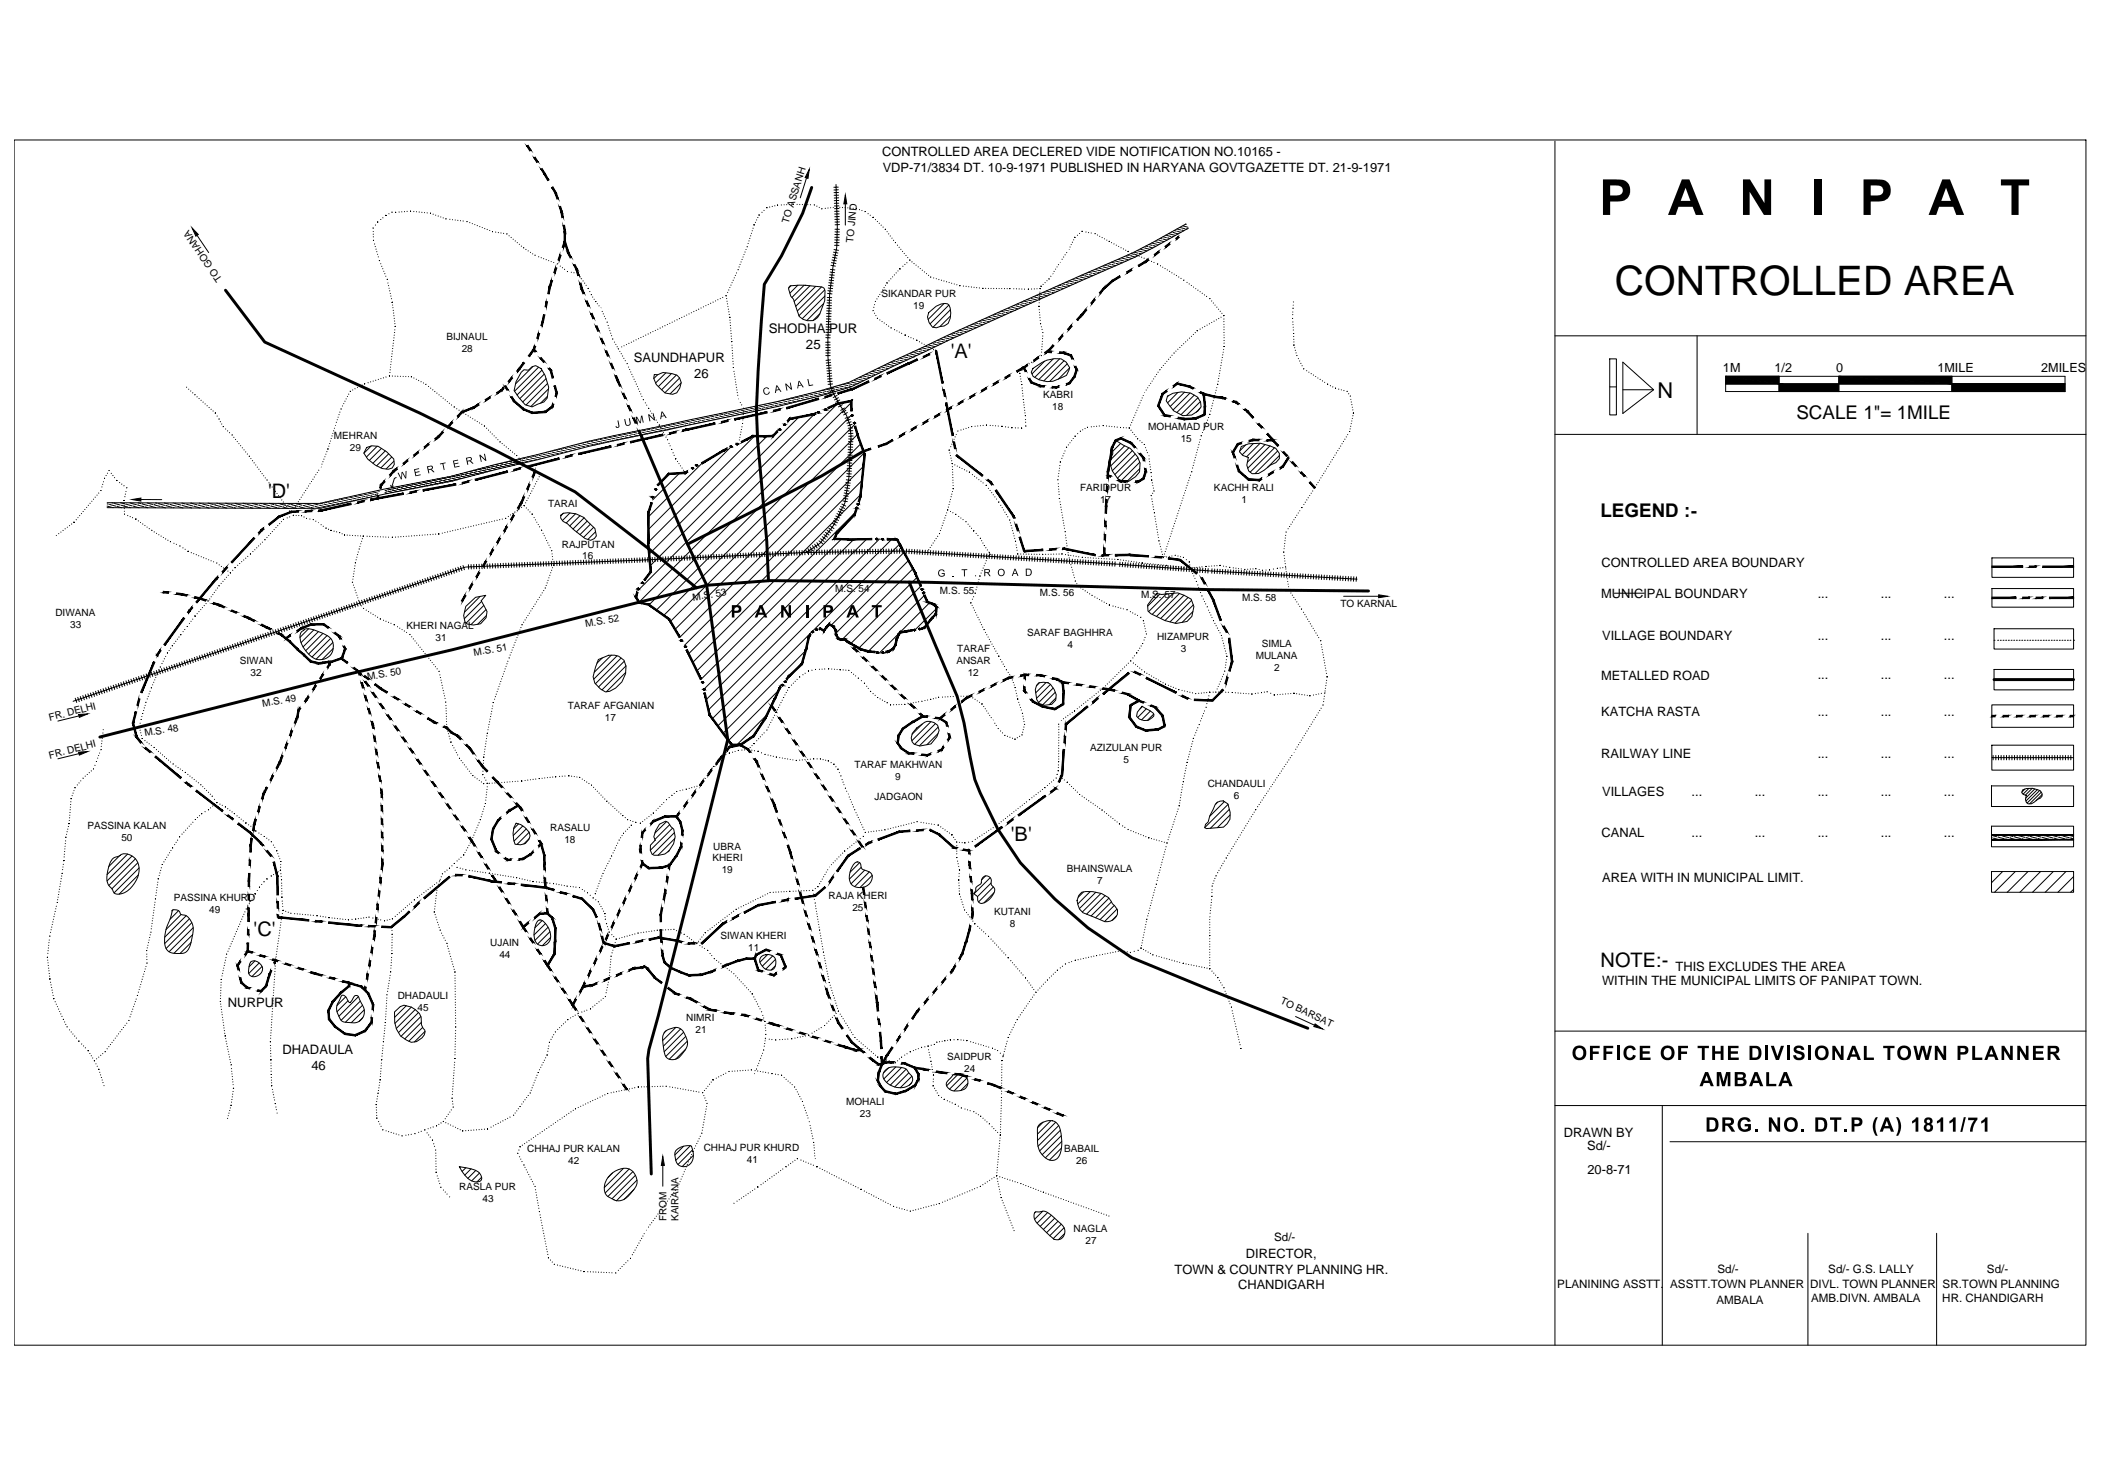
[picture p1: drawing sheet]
<svg xmlns="http://www.w3.org/2000/svg" width="841mm" height="594mm" viewBox="0 0 841 594" stroke-linecap="round" stroke-linejoin="round" font-family="sans-serif">
<defs><g id="words">
<text font-size="16.3" x="646.4" y="117.9">CONTROLLED AREA</text>
<text font-size="8.7" x="663.5" y="159.3">N</text>
<g font-size="8">
<text x="380.5" y="143.4">'A'</text>
<text x="107.3" y="199.4">'D'</text>
<text x="404.6" y="336.8">'B'</text>
<text x="101.5" y="374.6">'C'</text>
<text x="640.7" y="387.2">NOTE:-</text>
</g>
<g font-size="7.5">
<text x="719.1" y="167.5">SCALE 1&quot;= 1MILE</text>
<text x="640.6" y="207.1">LEGEND :-</text>
</g>
<g font-size="5.3">
<text x="307.7" y="133.4">SHODHA PUR</text>
<text x="322.6" y="139.8">25</text>
</g>
<g font-size="5.2">
<text x="353.1" y="62.5">CONTROLLED AREA DECLERED VIDE NOTIFICATION NO.10165 -</text>
<text x="353.3" y="68.7">VDP-71/3834 DT. 10-9-1971 PUBLISHED IN HARYANA GOVTGAZETTE DT. 21-9-1971</text>
<text x="253.7" y="145.1">SAUNDHAPUR</text>
<text x="277.9" y="151.3">26</text>
<text x="641.1" y="226.8">CONTROLLED AREA BOUNDARY</text>
<text x="640.9" y="239.3">MUNICIPAL BOUNDARY</text>
<text x="727.6" y="239.2">...</text>
<text x="752.9" y="239.2">...</text>
<text x="778.1" y="239.2">...</text>
<text x="641.3" y="256.3">VILLAGE BOUNDARY</text>
<text x="727.6" y="256.2">...</text>
<text x="752.9" y="256.2">...</text>
<text x="778.1" y="256.2">...</text>
<text x="640.9" y="272">METALLED ROAD</text>
<text x="727.6" y="271.9">...</text>
<text x="752.9" y="271.9">...</text>
<text x="778.1" y="271.9">...</text>
<text x="641" y="286.6">KATCHA RASTA</text>
<text x="727.6" y="286.5">...</text>
<text x="752.9" y="286.5">...</text>
<text x="778.1" y="286.5">...</text>
<text x="640.9" y="303.5">RAILWAY LINE</text>
<text x="727.6" y="303.4">...</text>
<text x="752.9" y="303.4">...</text>
<text x="778.1" y="303.4">...</text>
<text x="641.3" y="318.7">VILLAGES</text>
<text x="677.1" y="318.6">...</text>
<text x="702.4" y="318.6">...</text>
<text x="727.6" y="318.6">...</text>
<text x="752.9" y="318.6">...</text>
<text x="778.1" y="318.6">...</text>
<text x="641.1" y="335.1">CANAL</text>
<text x="677.1" y="335.1">...</text>
<text x="702.4" y="335.1">...</text>
<text x="727.6" y="335.1">...</text>
<text x="752.9" y="335.1">...</text>
<text x="778.1" y="335.1">...</text>
<text x="641.3" y="353">AREA WITH IN MUNICIPAL LIMIT.</text>
<text x="670.7" y="388.7">THIS EXCLUDES THE AREA</text>
<text x="641.3" y="394.3">WITHIN THE MUNICIPAL LIMITS OF PANIPAT TOWN.</text>
<text x="91.2" y="403">NURPUR</text>
<text x="113.1" y="422">DHADAULA</text>
<text x="124.6" y="428.2">46</text>
<text x="626" y="455.1">DRAWN BY</text>
<text x="635.4" y="460.5">Sd/-</text>
<text x="635.4" y="469.9">20-8-71</text>
<text x="498.7" y="503.8">DIRECTOR,</text>
<text x="470.2" y="510">TOWN &amp; COUNTRY PLANNING HR.</text>
<text x="495.6" y="516.2">CHANDIGARH</text>
</g>
<g font-size="5">
<text x="689.7" y="148.8">1M</text>
<text x="710.4" y="148.8">1/2</text>
<text x="735" y="148.8">0</text>
<text x="775.5" y="148.8">1MILE</text>
<text x="817.1" y="148.8">2MILES</text>
</g>
<g font-size="4.6">
<text x="510" y="496.7">Sd/-</text>
<text x="687.5" y="509.8">Sd/-</text>
<text x="731.9" y="509.8">Sd/- G.S. LALLY</text>
<text x="795.4" y="509.8">Sd/-</text>
<text x="623.4" y="515.7">PLANINING ASSTT.</text>
<text x="668.6" y="515.7">ASSTT.TOWN PLANNER</text>
<text x="724.6" y="515.7">DIVL. TOWN PLANNER</text>
<text x="777.6" y="515.7">SR.TOWN PLANNING</text>
<text x="725" y="521.3">AMB.DIVN. AMBALA</text>
<text x="777.5" y="521.3">HR. CHANDIGARH</text>
<text x="687.1" y="522">AMBALA</text>
</g>
<g font-size="4">
<text x="315.6" y="89.5" transform="rotate(-72 315.6 89.5)">TO ASSANH</text>
<text x="341.6" y="97.3" transform="rotate(-84 341.6 97.3)">TO JIND</text>
<text x="89" y="111.7" transform="rotate(-124 89 111.7)">TO GOHANA</text>
<text x="352.8" y="118.8">SIKANDAR PUR</text>
<text x="365.5" y="123.6">19</text>
<text x="178.7" y="136.1">BIJNAUL</text>
<text x="184.8" y="140.9">28</text>
<text x="417.5" y="159.2">KABRI</text>
<text x="421.2" y="163.9">18</text>
<text x="459.6" y="172.1">MOHAMAD PUR</text>
<text x="133.7" y="175.8">MEHRAN</text>
<text x="472.6" y="176.9">15</text>
<text x="140.1" y="180.6">29</text>
<text x="432.4" y="196.8">FARIDPUR</text>
<text x="486" y="196.5">KACHH RALI</text>
<text x="219.4" y="203.1">TARAI</text>
<text x="440.4" y="201.5">17</text>
<text x="497" y="201.3">1</text>
<text x="224.9" y="219.2">RAJPUTAN</text>
<text x="233.1" y="224">16</text>
<text x="334.4" y="237" transform="rotate(-1 334.4 237)">M.S. 54</text>
<text x="376.3" y="237.9" transform="rotate(-1 376.3 237.9)">M.S. 55</text>
<text x="416.3" y="238.8" transform="rotate(-1 416.3 238.8)">M.S. 56</text>
<text x="456.8" y="239.5" transform="rotate(-1 456.8 239.5)">M.S. 57</text>
<text x="277.5" y="240.4" transform="rotate(-10 277.5 240.4)">M.S. 53</text>
<text x="497.2" y="240.7" transform="rotate(-1 497.2 240.7)">M.S. 58</text>
<text x="536.5" y="243">TO KARNAL</text>
<text x="22.2" y="246.8">DIWANA</text>
<text x="28.1" y="251.6">33</text>
<text x="162.7" y="251.7">KHERI NAGAL</text>
<text x="234.5" y="251.1" transform="rotate(-10 234.5 251.1)">M.S. 52</text>
<text x="174.3" y="256.5">31</text>
<text x="411.2" y="254.8">SARAF BAGHHRA</text>
<text x="463.2" y="256.2">HIZAMPUR</text>
<text x="189.8" y="262.5" transform="rotate(-10 189.8 262.5)">M.S. 51</text>
<text x="383.2" y="261.2">TARAF</text>
<text x="427.4" y="259.6">4</text>
<text x="472.7" y="261">3</text>
<text x="502.7" y="263.6">MULANA</text>
<text x="505.1" y="258.9">SIMLA</text>
<text x="96" y="265.8">SIWAN</text>
<text x="382.8" y="266">ANSAR</text>
<text x="510.1" y="268.4">2</text>
<text x="100.3" y="270.6">32</text>
<text x="147.2" y="272.2" transform="rotate(-10 147.2 272.2)">M.S. 50</text>
<text x="387.4" y="270.8">12</text>
<text x="105.2" y="282.9" transform="rotate(-10 105.2 282.9)">M.S. 49</text>
<text x="227.3" y="283.7">TARAF AFGANIAN</text>
<text x="19.9" y="288.6" transform="rotate(-14 19.9 288.6)">FR. DELHI</text>
<text x="242.2" y="288.4">17</text>
<text x="58.1" y="294.8" transform="rotate(-10 58.1 294.8)">M.S. 48</text>
<text x="19.9" y="303.7" transform="rotate(-14 19.9 303.7)">FR. DELHI</text>
<text x="436.4" y="300.8">AZIZULAN PUR</text>
<text x="449.7" y="305.6">5</text>
<text x="342" y="307.3">TARAF MAKHWAN</text>
<text x="358.4" y="312.1">9</text>
<text x="483.5" y="314.9">CHANDAULI</text>
<text x="350.1" y="320.4">JADGAON</text>
<text x="493.9" y="319.7">6</text>
<text x="35" y="332">PASSINA KALAN</text>
<text x="220.3" y="332.6">RASALU</text>
<text x="48.6" y="336.8">50</text>
<text x="225.9" y="337.4">18</text>
<text x="285.5" y="340.1">UBRA</text>
<text x="285.2" y="344.8">KHERI</text>
<text x="288.9" y="349.7">19</text>
<text x="427" y="349.3">BHAINSWALA</text>
<text x="331.7" y="359.9">RAJA KHERI</text>
<text x="439.2" y="354.1">7</text>
<text x="69.5" y="360.7">PASSINA KHURD</text>
<text x="83.8" y="365.5">49</text>
<text x="341.2" y="364.6">25</text>
<text x="398" y="366.5">KUTANI</text>
<text x="404.2" y="371.2">8</text>
<text x="288.4" y="376.1">SIWAN KHERI</text>
<text x="196.3" y="378.7">UJAIN</text>
<text x="199.9" y="383.4">44</text>
<text x="299.5" y="380.9">11</text>
<text x="159.2" y="400.1">DHADAULI</text>
<text x="512.3" y="401.6" transform="rotate(25 512.3 401.6)">TO BARSAT</text>
<text x="167.1" y="404.9">45</text>
<text x="274.7" y="408.7">NIMRI</text>
<text x="278.4" y="413.5">21</text>
<text x="379.2" y="424.2">SAIDPUR</text>
<text x="386" y="429">24</text>
<text x="338.7" y="442.5">MOHALI</text>
<text x="344.2" y="447.2">23</text>
<text x="211" y="461.3">CHHAJ PUR KALAN</text>
<text x="281.7" y="460.7">CHHAJ PUR KHURD</text>
<text x="425.9" y="461.1">BABAIL</text>
<text x="227.4" y="466.1">42</text>
<text x="298.9" y="465.5">41</text>
<text x="430.8" y="465.9">26</text>
<text x="183.8" y="476.4">RASLA PUR</text>
<text x="193.1" y="481.2">43</text>
<text x="266.8" y="488.9" transform="rotate(-90 266.8 488.9)">FROM</text>
<text x="271.5" y="488.8" transform="rotate(-90 271.5 488.8)">KAIRANA</text>
<text x="429.8" y="493.3">NAGLA</text>
<text x="434.6" y="498">27</text>
</g>
</g></defs>
<!-- layer: CANAL -->
<g fill="none" stroke="#000" stroke-width=".4">
<path d="M456.5 99.7h.1M456.9 99.9l2.1 .5M457.5 99.1l.3 .1M458.2 99.3h.1M458.6 99.4l1.7 .5M458.7 98.5l.8 .2M459.8 97.9l1.4 .3M459.9 98.8h.1M460.3 99l1.2 .3M461 97.3l2 .5M461.7 98.4h.1M462.1 98.5l.6 .1"/>
<path d="M462.5 96.8l2.2 .6M463.3 96l.1 .1M463.4 97.9h.1M463.9 96.2h.1M464.3 96.3l1.7 .5M464.4 95.4l.8 .2M465.6 94.8l1.3 .4M465.6 95.7h.1M466.1 95.8l1.1 .3M466.7 94.1l2 .6M467.4 95.3h.1M467.8 95.4l.5 .1"/>
<path d="M467.8 93.5h.1M468.3 93.7l2.1 .5M468.9 92.9h.3M469.1 94.8h.1M469.6 93.1h.1M470 92.3l.9 .2M470 93.2l1.6 .4M471.1 91.6l1.5 .5M471.3 92.6h.1M471.7 92.7l1.1 .3M472.2 91l2.2 .6M473 92.1h.1"/>
<path d="M473.5 92.3l.4 .1M473.5 90.5h.1M473.9 90.5l1.6 .5M474.5 89.8l.3 .1M474.7 89.6a280.1 280.1 0 0 1-42.8 21 2217.5 2217.5 0 0 0-92 42.5 587.1 587.1 0 0 1-63.7 14.9l-10.9 2.5a592.9 592.9 0 0 0-50.1 11.5l-17.1 4-17.6 4.7-26.8 5.1-25.8 5.7-85-.3M474.8 91.7h.1M475.7 91.3a282.5 282.5 0 0 1-43 21.1 2178 2178 0 0 0-92.2 42.5 501 501 0 0 1-51.3 12.5l-23.5 5a578.8 578.8 0 0 0-50 11.5l-17.1 4-17.7 4.7-26.8 5.2-26 5.7-85.2-.3M411 120l2.2 .5M412.8 119.5l2.1 .6M413.6 118.8h.1M414.1 118.9h.1M414.5 119l2.2 .6"/>
<path d="M414.9 118.2l.5 .1M415.8 118.5h.1M416.2 117.6h.1M416.2 118.6l1.7 .4M416.2 117.6l.9 .3M417.5 117l1.4 .4M417.5 118h.1M418 118.1l1.2 .3M418.8 116.5l1.8 .5M419.3 117.5h.1M419.7 117.7l.8 .2M420.2 115.9l2.1 .6"/>
<path d="M421.1 117.1h.1M421.5 115.3h.1M421.5 117.2l.3 .1M422 115.5l2.1 .6M422.7 114.8h.1M422.8 116.6h.1M423.3 114.9h.1M423.7 115l2 .6M424 114.2l.6 .1M425 114.5h.1M425.3 113.6l1 .3M425.4 114.5l1.6 .5"/>
<path d="M426.6 113l1.4 .4M426.7 114h.1M427.2 114.1l1.1 .3M427.8 112.4l2 .5M428.5 113.5h.1M428.9 113.7l.7 .1M429.4 111.9l2.1 .6M430.2 113.1h.1M430.6 113.2h.3M430.7 111.3h.1M431.1 111.4l2.2 .6M431.7 110.7l.3 .1"/>
<path d="M431.9 112.6h.1M432.4 110.9h.1M432.8 111l2 .5M433 110.1l.7 .2M434.1 110.4h.1M434.4 109.5l1.1 .3M434.6 110.5l1.5 .4M435.7 109l1.5 .4M435.9 110h.1M436.3 110.1l1.1 .2M437 108.4l2 .5M437.7 109.5h.1"/>
<path d="M438.1 109.6l.6 .2M438.5 107.9l2.2 .6M439.4 109h.1M439.8 109.2h.2M439.9 107.3h.1M440.3 107.4l2.1 .6M440.9 106.7l.3 .1M441.1 108.6h.1M441.6 106.9h.1M442 107l2 .5M442.2 106.1l.7 .2M443.3 106.4h.1"/>
<path d="M443.5 105.5l1.1 .3M443.8 106.5l1.5 .4M444.9 105l1.5 .4M445.1 105.9h.1M445.5 106.1l1.1 .3M446.2 104.4l1.9 .5M446.8 105.5h.1M447.2 105.6l.7 .2M447.7 103.9l2.1 .6M448.5 105h.1M449 103.3h.1M449 105.1l.3 .1"/>
<path d="M449.5 103.4l2.1 .6M450.1 102.7h.2M450.3 104.5h.1M450.8 102.9h.1M451.2 102.9l2 .6M451.4 102.1l.6 .2M452.5 102.4h.1M452.7 101.5l1.1 .3M452.9 102.5l1.6 .4M454 101l1.6 .3M454.3 101.9h.1M454.7 102.1l.9 .2"/>
<path d="M455.1 100.3l2.2 .6M456 101.5h.1M456.4 101.6l.4 .1M457.7 101h.1M367.7 139.8l1.4 .4M369 139.2l1.8 .5M370.4 138.7l2.1 .5M371.2 139.8h.1M371.7 139.9l.2 .1M371.7 138.1h.1M372.1 138.2l2.2 .6M372.7 137.4l.3 .1"/>
<path d="M373 139.3h.1M373.4 137.6h.1M373.9 137.7l1.7 .5M373.9 136.8l.8 .3M375.2 137.2h.1M375.2 136.3l1.3 .3M375.6 137.3l1.3 .3M376.4 135.7l1.8 .4M376.9 136.7h.1M377.4 136.8l.7 .2M377.8 135.1l2.2 .6M378.7 136.3h.1"/>
<path d="M379.1 136.4h.2M379.2 134.5h.1M379.6 134.6l2.1 .6M380.1 133.9l.4 .1M380.4 135.8h.1M380.9 134.1h.1M381.3 134.2l1.8 .5M381.4 133.3l.8 .2M382.6 133.6h.1M382.7 132.7l1.2 .3M383 133.7l1.4 .4M384 132.2l1.7 .4"/>
<path d="M384.4 133.2h.1M384.8 133.3l.9 .2M385.3 131.6l2.1 .5M386.1 132.7h.1M386.5 132.8l.5 .2M387 131.1l2.1 .5M387.8 132.2h.1M387.9 130.4h.1M388.3 132.4h.1M388.3 130.5h.1M388.7 130.6l2.2 .6M389.1 129.8l.5 .1"/>
<path d="M390 130h.1M390.4 129.2l.9 .3M390.5 130.2l1.6 .4M391.7 128.6l1.4 .4M391.8 129.6h.1M392.2 129.7l1.2 .3M393 128.1l1.9 .5M393.5 129.1h.1M394 129.2l.7 .2M394.4 127.5l2.2 .6M395.3 128.7h.1M395.7 128.8l.3 .1"/>
<path d="M395.7 126.9h.1M396.2 127.1l2.1 .6M396.8 126.3l.3 .1M397 128.2h.1M397.5 126.5h.1M397.9 126.6l2 .5M398.1 125.8l.7 .1M399.2 126.1h.1M399.4 125.2l1.1 .3M399.6 126.1l1.5 .5M400.7 124.6l1.6 .4M401 125.6h.1"/>
<path d="M401.4 125.7l1 .3M402 124l2 .5M402.7 125.1h.1M403.1 125.3l.6 .1M403.6 123.5l2.1 .6M404.4 124.7h.1M404.9 122.9h.1M404.9 124.8h.1M405.4 123l2.1 .6M405.9 122.3l.3 .1M406.2 124.2h.1M406.6 122.5h.1"/>
<path d="M407.1 122.6l1.8 .5M407.2 121.7l.7 .2M408.4 122h.1M408.4 121.1l1.3 .3M408.8 122.1l1.4 .4M409.8 120.5l1.7 .5M410.1 121.6h.1M410.6 121.7l.9 .2M411.9 121.1h.1M412.3 121.2l.5 .2M413.6 120.6h.1M414 120.8h.1"/>
<path d="M314.8 159.8l1.9 .5M316.6 159.4l1.8 .5M318.4 158.9l1.8 .6M320.1 158.5l1.8 .5M320.6 159.5h.1M321.1 159.7l1.2 .3M321.9 158.1l1.8 .4M322.4 159.1h.1M322.8 159.2l1.3 .3M323.7 157.6l1.7 .5M324.1 158.7h.1M324.5 158.7l1.4 .4"/>
<path d="M325.5 157.2l1.7 .4M325.9 158.2h.1M326.3 158.3l1.4 .4M327.3 156.7l1.6 .4M327.6 157.7h.1M328 157.8l1.4 .4M329 156.2l1.6 .5M329.3 157.3h.1M329.7 157.4l1.3 .3M330.7 155.8l1.7 .4M331.1 156.8h.1M331.5 156.9l1.2 .4"/>
<path d="M332.3 155.3l1.8 .5M332.8 156.3h.1M333.3 156.4l1 .3M334 154.8l1.9 .5M334.6 155.9h.1M335 156l1 .3M335.6 154.3l2 .5M336.3 155.4h.1M336.7 155.6l.9 .2M337.3 153.8l2.1 .6M338 155h.1M338.5 155.1l.8 .2"/>
<path d="M338.9 153.4l2.2 .6M339.8 154.5h.1M340.2 154.6l.6 .2M340.7 152.9l2.1 .6M341.5 154h.1M341.9 154.2h.2M342 152.3h.1M342.4 152.4l2.1 .6M342.8 151.6l.5 .2M343.3 153.6h.1M343.7 151.9h.1M344.1 151l.9 .3"/>
<path d="M344.1 152l1.7 .4M345.3 150.4l1.5 .4M345.5 151.4h.1M345.9 151.5l1.1 .3M346.5 149.8l2 .6M347.2 150.9h.1M347.7 151.1l.5 .1M348.1 149.3l2.2 .6M349 148.7h.1M349 150.5h.1M349.4 150.6h.1M349.4 148.7h.1"/>
<path d="M349.9 148.9l2 .5M350.2 148.1l.5 .1M351.2 148.3h.1M351.4 147.4l1.1 .3M351.6 148.4l1.5 .4M352.7 146.8l1.5 .5M352.9 147.9h.1M353.3 148l1 .2M353.9 146.2l2.1 .6M354.6 147.4h.1M355.1 147.5l.4 .1M355.1 145.7h.1"/>
<path d="M355.5 145.8l2.2 .6M356.3 145.1h.1M356.4 146.9h.1M356.8 145.2h.1M357.3 145.3l2 .6M357.6 144.5l.6 .1M358.6 144.8h.1M358.9 143.9l1 .3M359 144.9l1.6 .4M360.1 143.3l1.5 .4M360.3 144.3h.1M360.8 144.4l1 .3"/>
<path d="M361.4 142.7l2 .5M362 143.8h.1M362.5 144l.6 .1M363 142.2l2.1 .6M363.8 143.4h.1M364.3 143.5h.1M364.3 141.6h.1M364.7 141.8l2.2 .6M365.2 141l.4 .1M365.6 142.9h.1M366 141.2h.1M366.5 140.4l.8 .2"/>
<path d="M366.5 141.3l1.7 .5M367.8 140.7h.1M368.2 140.8l1.3 .4M369.5 140.3h.1M369.9 140.4l.8 .2M223.6 179.8l.4 .1M225.3 179.4l.5 .1M226.2 179.6h.1M226.7 179.7l2.1 .6M227.1 178.9l.4 .1M228 179.1h.1M228.4 179.2l2.2 .6"/>
<path d="M228.8 178.4l.5 .1M229.7 178.7h.1M230.1 178.8l2.2 .6M230.6 178l.4 .1M231.5 178.2h.1M231.9 178.3l2.1 .6M232.3 177.5l.5 .1M233.2 177.7h.1M233.6 177.9l2.2 .6M234.1 177.1l.4 .1M234.9 177.3h.1M235.3 177.4l2.2 .6"/>
<path d="M235.9 176.6l.3 .1M236.7 176.8h.1M237.1 176.9l2.1 .6M237.8 176.2l.2 .1M237.9 178.1h.1M238.4 176.4h.1M238.9 176.5l2.1 .6M239.6 175.8h.1M239.7 177.7h.1M240.2 175.9h.1M240.6 176.1l2.2 .5M241.4 177.2h.1"/>
<path d="M241.9 175.5h.1M242.3 175.6l2.2 .5M243.2 176.7h.1M243.6 176.9h.1M243.6 175h.1M244.1 175.1l2.1 .6M244.9 176.3h.1M245.3 176.4l.3 .1M245.4 174.5h.1M245.8 174.7l2.2 .5M246.6 175.8h.1M247.1 175.9l.4 .2"/>
<path d="M247.5 174.2l2.2 .6M248.4 175.3h.1M248.8 175.5l.7 .2M249.3 173.7l2.1 .6M250.1 174.9h.1M250.6 175l.9 .2M251.1 173.3l2.1 .5M251.9 174.4h.1M252.3 174.6l1.2 .3M253.1 172.9l1.8 .5M253.6 174h.1M254.1 174.1l1.3 .3"/>
<path d="M255.1 172.5l1.6 .5M255.4 173.5h.1M255.8 173.6l1.6 .5M257.1 172.1l1.3 .4M257.1 173h.1M257.5 173.2l1.8 .5M258.8 172.6h.1M259 171.7l1.2 .3M259.3 172.7l2 .6M260.6 172.2h.1M261 171.3l.9 .3M261 172.2l2.2 .6"/>
<path d="M262.3 171.7h.1M262.8 171.8l2.1 .6M262.9 170.9l.7 .2M264.1 171.2h.1M264.5 171.4l2.2 .5M264.9 170.5l.5 .1M265.8 170.8h.1M266.2 170.9l2.2 .6M266.8 170.1l.3 .1M267.1 172h.1M267.6 170.3h.1M268 170.4l2.1 .6"/>
<path d="M268.7 169.7h.2M268.8 171.6h.1M269.3 169.9h.1M269.7 170l2.2 .5M270.6 171.1h.1M271 169.4h.1M271.5 169.5l2.1 .6M272.3 170.7h.1M272.8 168.9h.1M272.8 170.8h.1M273.2 169.1l2.2 .5M274.1 170.2h.1"/>
<path d="M274.5 168.5h.1M274.5 170.3l.3 .1M275 168.6l2.1 .5M275.8 169.7h.1M276.2 169.9l.5 .1M276.7 168.1l2.2 .6M277.6 169.3h.1M278 169.4l.6 .2M278.4 167.7l2.2 .6M279.3 168.8h.1M279.7 168.9l.9 .2M280.2 167.2l2.1 .6"/>
<path d="M281 168.4h.1M281.4 168.5l1.1 .3M282.2 166.8l1.9 .5M282.8 167.9h.1M283.2 168l1.3 .3M284.1 166.4l1.7 .5M284.5 167.5h.1M285 167.6l1.4 .4M286.1 166l1.4 .4M286.3 167h.1M286.7 167.1l1.7 .4M288 166.5h.1"/>
<path d="M288 165.6l1.3 .4M288.4 166.7l1.9 .5M289.7 166.1h.1M290 165.2l1.1 .3M290.2 166.2l2 .5M291.5 165.6h.1M291.9 164.8l.9 .2M291.9 165.7l2.2 .6M293.2 165.2h.1M293.6 165.3l2.2 .5M293.8 164.4l.7 .2M295 164.7h.1"/>
<path d="M295.4 164.8l2.1 .6M295.8 164l.5 .1M296.7 164.2h.1M297.2 164.4l2.1 .5M297.5 165.4h.1M297.7 163.6l.3 .1M298 165.5h.1M298.5 163.8h.1M298.9 163.9l2.1 .6M299.6 163.2h.1M299.7 165h.1M300.2 163.3h.1"/>
<path d="M300.6 163.4l2.2 .6M301.5 164.6h.1M301.9 164.7h.1M301.9 162.9h.1M302.4 163l2.1 .6M303.2 164.2h.1M303.6 164.2l.3 .1M303.7 162.4h.1M304.1 162.5l2.2 .6M304.9 163.7h.1M305.4 163.8l.4 .1M305.8 162.1l2.2 .5"/>
<path d="M306.7 163.2h.1M307.1 163.4l.6 .1M307.6 161.6l2.1 .6M308.4 162.8h.1M308.9 162.9l.7 .2M309.3 161.1l2.2 .6M310.2 162.3h.1M310.6 162.4l.9 .3M311.2 160.7l2 .6M311.9 161.8h.1M312.3 162l1 .2M313 160.3l2 .5"/>
<path d="M313.7 161.4h.1M314.1 161.5l1 .3M315.4 160.9h.1M315.8 161l1.1 .3M317.1 160.5h.1M317.6 160.6l1.1 .3M318.9 160h.1M319.3 160.1l1.2 .3M135.9 199.8h.3M136.6 200h.1M137.7 199.3l.2 .1M138.3 199.5h.1"/>
<path d="M138.7 199.6l2.2 .6M140.1 199h.1M140.5 199.2l2.1 .6M141.8 198.6h.1M142.2 198.7l2.2 .6M143.1 199.8h.1M143.5 198.1h.1M143.5 200l.3 .1M144 198.2l2.1 .6M144.8 199.4h.1M145.3 199.5l.4 .1M145.7 197.8l2.2 .6"/>
<path d="M146.6 199h.1M147 199l.6 .2M147.5 197.3l2.1 .6M148.3 198.5h.1M148.7 198.6l.8 .2M149.2 196.9l2.2 .6M150 198h.1M150.5 198.1l.9 .3M151 196.4l.9 .3M154.1 197.3l1.1 .3M154.2 196.4l.6 .1M154.9 195.6l1.7 .5"/>
<path d="M155.3 196.7h.1M155.7 196.8l1.5 .4M156.9 195.2l1.4 .4M157 196.2h.1M157.5 196.3l1.7 .5M158.8 195.7h.1M158.9 194.8l1.2 .3M159.2 195.9l2.1 .5M160.5 195.3h.1M160.9 194.5l.9 .2M160.9 195.4l2.2 .6M162.2 194.8h.1"/>
<path d="M162.7 194.9l2.1 .6M162.9 194.1l.6 .2M164 194.3h.1M164.4 194.5l2.2 .6M164.9 193.7l.4 .1M165.2 195.6h.1M165.7 193.9h.1M166.2 194l2.1 .6M166.9 193.3h.1M167 195.2h.1M167.5 193.4h.1M167.9 193.6l2.2 .5"/>
<path d="M168.8 194.7h.1M169.2 194.8h.1M169.2 193h.1M169.6 193.1l2.2 .6M170.5 194.3h.1M170.9 194.4l.4 .1M171 192.5h.1M171.4 192.6l2.1 .6M172.2 193.8h.1M172.6 193.9l.7 .2M173.1 192.2l2.2 .6M174 193.3h.1"/>
<path d="M174.4 193.4l.9 .3M175 191.8l2 .5M175.7 192.9h.1M176.1 193l1.2 .3M177 191.4l1.7 .4M177.4 192.4h.1M177.9 192.5l1.4 .4M179 191l1.5 .4M179.2 192h.1M179.6 192.1l1.7 .4M180.9 190.6l1.4 .3M180.9 191.5h.1"/>
<path d="M181.4 191.6l1.6 .5M182.6 190.1l1.4 .4M182.7 191h.1M183.1 191.2l1.7 .4M184.4 189.6l1.3 .4M184.4 190.6h.1M184.8 190.7l1.7 .4M186.1 189.2l1.4 .4M186.2 190.1h.1M186.6 190.2l1.6 .5M187.8 188.8l1.4 .3M187.9 189.7h.1"/>
<path d="M188.3 189.8l1.7 .4M189.6 188.3l1.3 .3M189.6 189.2h.1M190.1 189.3l1.6 .5M191.3 187.8l1.4 .4M191.4 188.8h.1M191.8 188.9l1.6 .4M193.1 187.4l1.4 .3M193.1 188.3h.1M193.6 188.4l1.6 .4M194.8 186.9l1.4 .4M194.9 187.8h.1"/>
<path d="M195.3 187.9l1.6 .5M196.5 186.4l1.4 .4M196.6 187.4h.1M197 187.5l1.6 .4M198.3 186l1.4 .3M198.3 186.9h.1M198.8 187l1.7 .5M200.1 186.5h.1M200.1 185.5l1.3 .4M200.5 186.6l1.8 .5M201.8 186h.1M201.9 185.1l1.2 .3"/>
<path d="M202.3 186.1l1.8 .5M203.6 185.5h.1M203.8 184.7l1.1 .3M204 185.7l2 .5M205.3 185.1h.1M205.8 185.2l2 .5M206.1 184.3h-.5l1 .2M207.1 184.6h.1M207.5 183.8l.8 .3M207.5 184.7l2.1 .6M208.3 184.1h.1M208.8 184.2h.1"/>
<path d="M209.2 184.3l2.2 .6M209.3 183.4l.8 .2M210.5 183.7h.1M211 183.8l2.1 .6M211.1 183l.8 .1M212.3 183.2h.1M212.7 183.4l2.2 .5M213 182.5l.6 .2M214 182.8h.1M214.5 182.9l2.1 .6M214.8 182.1l.5 .1M215.8 182.3h.1"/>
<path d="M216.2 182.4l2.2 .6M216.6 181.6l.5 .2M217.5 181.9h.1M217.9 182l2.2 .6M218.3 181.2l.5 .1M219.3 181.4h.1M219.7 181.5l2.1 .6M220.1 180.7l.5 .1M221 181h.1M221.4 181.1l2.2 .5M221.8 180.2l.5 .2M222.7 180.5h.1"/>
<path d="M223.2 180.6l2.1 .6M224.5 180h.1M224.9 180.2l2.1 .5M42.9 202.6l1.7 .5M42.9 201.7l.5 .1M43.8 201.9h.1M44.2 202l2.2 .6M44.8 201.3l.3 .1M45.1 203.2h.1M45.5 201.5h.1M45.9 201.6l2.2 .6M46.8 202.7h.1"/>
<path d="M47.2 202.8l1.5 .5M48.3 201.3l1.5 .4M48.5 202.3h.1M49 202.4l2.1 .6M50.3 201.8h.1M50.7 201.9l2.2 .6M51.6 203.1h.1M52 203.2l.2 .1M52 201.4h.1M52.5 201.5l2.1 .5M53.3 202.6h.1M53.7 202.8l2 .5"/>
<path d="M55 202.2h.1M55.3 201.3l1.1 .3M55.5 202.3l2.1 .5M56.8 201.7h.1M57.2 201.8l2.2 .6M58.1 203h.1M58.5 203.1l.7 .2M58.9 201.4l2.2 .6M59.8 202.5h.1M60.3 202.6l2.1 .6M61.6 202h.1M62 202.2l2.1 .6"/>
<path d="M62.3 201.3l.5 .2M63.3 201.6h.1M63.7 201.7l2.2 .6M64.6 202.9h.1M65 203l1.2 .3M65.8 201.4l1.8 .4M66.3 202.4h.1M66.7 202.5l2.2 .6M68 202h.1M68.5 202.1l2.1 .5M69.3 201.4h.1M69.3 203.2h.1"/>
<path d="M69.8 201.5h.1M70.2 201.6l2.2 .6M71.1 202.8h.1M71.5 202.9l1.8 .5M72.8 201.4l1.3 .3M72.8 202.3h.1M73.3 202.4l2.1 .6M74.6 201.8h.1M75 202l2.1 .6M75.8 203.1h.1M76.3 203.2l.5 .2M76.3 201.4h.1"/>
<path d="M76.7 201.5l2.2 .6M77.6 202.7h.1M78 202.8l2.2 .6M79.3 202.2h.1M79.7 202.3l2.2 .6M79.8 201.4l.8 .2M81 201.7h.1M81.5 201.9l2.2 .5M82.4 203h.1M82.8 203.1l.9 .3M83.3 201.4l2.1 .6M84.1 202.6h.1"/>
<path d="M84.5 202.7l2.2 .5M85.8 202.1h.1M86.2 202.2l2.2 .6M86.8 201.4l.3 .1M87.1 203.4h.1M87.6 201.6h.1M88 201.7l2.1 .6M88.8 202.9h.1M89.3 203l1.5 .4M90.3 201.5l1.6 .4M90.6 202.4h.1M91 202.6l2.2 .5"/>
<path d="M92.3 202h.1M92.8 202.1l2.1 .6M93.6 203.3h.1M94 203.4h.2M94.1 201.5h.1M94.5 201.7l2.2 .5M95.3 202.8h.1M95.8 202.9l2 .5M97.1 202.3h.1M97.3 201.5l1.1 .2M97.5 202.5l2.2 .5M98.8 201.9h.1"/>
<path d="M99.2 202l2.2 .6M100.1 203.1h.1M100.6 203.3l.7 .1M101 201.5l2.2 .6M101.9 202.7h.1M102.3 202.8l2.2 .6M103.6 202.2h.1M104 202.3l2.2 .6M104.3 201.5l.6 .2M105.3 201.8h.1M105.8 201.9l2.1 .6M106.6 203h.1"/>
<path d="M107 203.1l1.3 .4M107.8 201.5l1.9 .5M108.3 202.6h.1M108.8 202.7l2.1 .6M110.1 202.1h.1M110.5 202.3l2.2 .5M111.3 201.5h.1M111.4 203.4h.1M111.9 201.7h.1M112.3 201.8l2.1 .5M113.1 202.9h.1M113.6 203.1l1.7 .4"/>
<path d="M114.8 201.5l1.4 .4M114.9 202.5h.1M115.3 202.6l2.1 .6M116.6 202h.1M117 202.1l2.2 .6M117.9 203.3h.1M118.3 203.4l.4 .1M118.3 201.5h.1M118.8 201.7l2.1 .6M119.6 202.8h.1M120.1 202.9l2 .6M121.4 202.4h.1"/>
<path d="M121.7 201.5l1 .3M121.8 202.5l2.2 .6M123.1 201.9h.1M123.5 202l2.2 .6M124.4 203.2h.1M124.8 203.3l.8 .2M125.3 201.6l2.1 .5M126.1 202.7h.1M126.5 202.8l2.1 .6M127.9 202.3h.1M128.2 201.5l1 .2M128.3 202.4l2.1 .5"/>
<path d="M129.6 201.8h.1M130 201.9l2.2 .6M130.1 201l.8 .2M131.3 201.3h.1M131.8 201.5l2.2 .5M132.1 200.6l.5 .2M133.1 200.9h.1M133.5 201l2.2 .6M134 200.2l.4 .1M134.8 200.4h.1M135.3 200.5l2.1 .6M136.1 201.7h.1"/>
<path d="M137 200.1l2.2 .5M137.9 201.2h.1M139.6 200.8h.1M141.3 200.3h.1M141.8 200.4l.1 .1M797.2 334.4l2.1 .6M797.2 335.4h.3M798 335.6h.1M798.4 335.6l1.9 .6M799.7 335.1h.1M800.1 334.3l.9 .2M800.2 335.2l2.1 .6"/>
<path d="M801.5 334.6h.1M801.9 334.8l2.2 .5M802.7 335.9h.1M803.2 336l.6 .2M803.6 334.3l2.2 .6M804.5 335.4h.1M804.9 335.6l2.2 .6M806.2 335h.1M806.6 335.1l2.2 .6M807 334.3l.5 .1M807.9 334.5h.1M808.4 334.6l2.2 .6"/>
<path d="M809.3 335.8h.1M809.7 335.9l1 .3M810.5 334.3l1.8 .5M811 335.4h.1M811.4 335.4l2.2 .6M812.7 334.9h.1M813.2 335l2.1 .6M814 334.3h.1M814 336.2h.1M814.5 334.4h.1M814.9 334.5l2.1 .6M815.7 335.7h.1"/>
<path d="M816.2 335.8l1.4 .4M817.4 334.3l1.4 .4M817.5 335.2h.1M817.9 335.4l2.2 .5M819.2 334.8h.1M819.7 334.9l2.1 .6M820.5 336h.1M820.9 336.2h.1M821 334.3h.1M821.4 334.4l2.2 .6M822.3 335.6h.1M822.7 335.7l1.8 .5"/>
<path d="M824 335.1h.1M824.3 334.3l1 .2M824.4 335.2l2.2 .6M825.7 334.7h.1M826.1 334.8l2.2 .6M827 335.9h.1M827.5 336l.4 .2M827.9 334.3l2.1 .6M828.8 335.5h.1M829.2 335.6l.8 .2"/>
</g>
<!-- layer: VILLAGE ABADI -->
<g fill="none" stroke="#000" stroke-width=".4">
<path d="M316.3 114.4a44.7 44.7 0 0 1 12.9 .6l.7 .4 .4 1-.2 4-2 5.4a4.6 4.6 0 0 1-6.6 2l-1.6-1.1-2.3-6.9-1.1-1.2-.8-3zM316.6 114.4l-.9 .9M319.3 114.2l-3.1 3.1M321.9 114.2l-4.9 4.9M324.2 114.4l-6.3 6.3M326.5 114.7l-8 7.9M328.8 114.9l-9.6 9.6M330.1 116.1l-10.3 10.3M330.2 118.5l-9 9.1M328.2 125.6l-2.7 2.7M329.7 121.6l-6.7 6.7M371.7 125.2a7.5 7.5 0 0 1 7.6-3.5 5.5 5.5 0 0 1 1.1 5.7l-.9 2.1-1.5 1-3.2 .7-1.5-.2-1.4-1.9-.6-2.2z"/>
<path d="M377.9 121.5l-6.4 6.4M379.8 122.1l-7.5 7.6M380.4 124l-6.9 7M380.5 126.5l-4.3 4.3M208.6 149l1.1-1 1.8 .2 1.5-1.4 1.4-.4 2.2 1.2 1.6 2.7 1.4 4.7-.6 4.4-1.3 1.5-4.7 2-2.8-.9-2.5-2.8-1.9-2.8 .8-3.6zM213.3 146.7l-6.9 7M215.6 147l-9.6 9.6M216.9 148.2l-9.9 9.9M217.9 149.8l-9.8 9.8M218.6 151.6l-9.3 9.3M219.2 158.6l-2.8 2.8M219.2 153.5l-8.6 8.6"/>
<path d="M219.6 155.7l-7.1 7M261.9 149.9l1.4 .1 2.1-.9 3.6 .4a3.8 3.8 0 0 1 3.1 5.8l-1.2 2-1.6 .5-3.1-.5-3.5-3.4-1-2.4zM263.2 150l-1.5 1.5M266.5 149.3l-4.1 4M268.8 149.5l-5.3 5.3M270.7 150.1l-5.8 5.9M272 151.3l-5.8 5.9M272.7 153.3l-4.5 4.4M413.5 147.5a14 14 0 0 1 11.3-3.8l2 1.3 1.4 2.2-1.3 3.1-2.3 1.1a9.6 9.6 0 0 1-11-.7l-.8-1.7zM418.1 144.6l-5 5.1M421.6 143.7l-7.4 7.4M424.2 143.6l-8.4 8.4"/>
<path d="M425.9 144.4l-8.1 8.1M427.2 145.7l-7 7M428.2 147.3l-4.5 4.5M467.3 158.6a10.5 10.5 0 0 1 12.1 .3l1.2 2 .2 2-1.3 1.7-2.5 1.5-3.5 .3-3.6-1.9-1.9-2.3-1.2-1.7zM467.7 158.4l-.4 .4M471.5 157.1l-4.1 4.2M474.1 157l-5.7 5.7M476.3 157.3l-6.7 6.8M478 158.2l-6.9 6.9M479.5 159.2l-6.7 6.8M146.8 179.1l2.1-.6 2.5 .2 3.3 2.1 2.9 3 .2 2.1-.8 1.5-1.6 .5a12.3 12.3 0 0 1-9.8-6.5zM148.6 178.5l-2.9 2.9"/>
<path d="M151 178.6l-4.3 4.4M152.7 179.5l-4.9 4.8M292.6 178.9l-33 33M302 174.6l-42.5 42.5M307.1 174.6l-47.2 47.2M319.8 167l-59.5 59.5M326.1 165.7l-70.8 70.8M335.2 161.7l-79.5 79.4M340.8 161.1l-81 81M341 166l-78.3 78.2M342.1 170l-76.4 76.4M343.3 173.9l-74.9 74.9"/>
<path d="M344.6 177.7l-74.4 74.3M446.6 176.3l2.9 1.8a11.4 11.4 0 0 1 6.9 7.3l-.2 3.5-1.7 1.9-2.7 1.9-3.1-.1a10 10 0 0 1-4.3-8.5l1-2.5-.2-2.5zM447 176.6l-1 1M448.6 177.5l-3.2 3.2M450.2 178.5l-5.8 5.7M451.9 179.3l-7.3 7.2M480.3 163.5l-1.5 1.5M480.5 160.8l-5.5 5.5M496.9 178.8a14.7 14.7 0 0 1 13.7 .6l1.5 2.1v2.1l-1.4 1.6-2.1 1-2.6 2-2.2 1.4h-2.6l-1.4-1.1-.7-2.3 .6-3.1-2.2-.8-1.3-1.4zM498.6 178.1l-2.3 2.4M501.7 177.6l-4.4 4.5M504.4 177.5l-5.4 5.4"/>
<path d="M506.4 178l-7.1 7.1M508.4 178.5l-8.9 8.9M510.2 179.2l-9.8 9.8M154.2 180.5l-4.9 4.9M155.6 181.7l-4.8 4.8M156.8 183l-4.3 4.3M157.7 184.6l-3.1 3.1M272 189.5l-10.7 10.6M281.1 185.4l-21.5 21.4M344.5 198l-67.2 67.2M345.1 192.3l-69.5 69.4M345.7 186.7l-71.7 71.7"/>
<path d="M345.9 181.4l-73.8 73.8M453.3 180.4l-8.1 8.1M454.5 181.8l-8.3 8.2M455.5 183.2l-8.2 8.2M456.2 185.1l-7.5 7.5M456.2 187.6l-5.1 5.1M511.4 180.5l-9 9.1M512.1 182.4l-4.8 4.7M224.5 206.2l1-.7a10.1 10.1 0 0 1 9.8 3.4l2.8 2.7 .6 2.9-.8 1.1-1.5 .7-2.2-.7-4.4-3.4-2.8-2.6-1.6-.9-1-1.3zM225.5 205.5l-1 1M228.1 205.3l-3 3.1M230.4 205.7l-3.7 3.7"/>
<path d="M232.2 206.4l-4.1 4.2M233.8 207.3l-4.4 4.5M235 208.6l-4.3 4.3M236.3 209.9l-4.1 4.1M237.6 211.1l-4 4M238.4 212.9l-3.1 3M336.8 215.8l-56.2 56.2M341.8 215.9l-60.1 60.1M342.4 205.2l-63.5 63.4M346.9 215.8l-64.2 64.3M352.1 215.8l-68.5 68.4M356.9 215.9l-71.7 71.8"/>
<path d="M360.1 217.8l-72.8 72.8M192.2 238.7l-6.3 6.4M361.9 221.1l-29.2 29.2M363.7 224.4l-29 29M365.4 227.7l-28.3 28.4M367.1 231.1l-26.5 26.5M368.6 234.7l-24.8 24.7M370.1 238.3l-22.5 22.4M463.1 237.6l1.9 .4 6.4-.7 2.6 1 2.8 1.5 1.1 3.1-.8 3.8-1.9 2.1-4.4 .8-4.4-1.2-5.7-2.7-1.2-1.1-.1-2.4zM464.2 237.9l-4.8 4.8M466.8 237.8l-7 7M469.6 237.5l-8.4 8.4"/>
<path d="M472.1 237.6l-9.2 9.2M473.9 238.3l-9.3 9.3M475.6 239.2l-9.3 9.2M120.7 253a3.7 3.7 0 0 1 4.6-1l3.5 1.4a5.9 5.9 0 0 1 4.6 4.6 5.5 5.5 0 0 1-3.4 5.8 5.5 5.5 0 0 1-6.5-1.9 9.1 9.1 0 0 1-3.2-8.4zM123.5 251.7l-3.4 3.5M125.6 252.2l-5.1 5.1M127.5 252.8l-6.2 6.2M129.3 253.6l-6.9 6.9M131 254.4l-7.5 7.4M132.4 255.6l-7.5 7.4M133.2 257.2l-6.7 6.7M133.4 259.6l-4.4 4.4"/>
<path d="M186.5 242.8l3.8-3.7 4.2-.8-1.9 2.2 2.4 4.3-.4 2.5-2.2 2.4-2.9 .5-2.5-.4-.9-.9-.5-2.5zM192.8 240.7l-6.9 7M193.6 242.4l-7 7M194.5 244l-6 6M194.7 246.4l-3.5 3.5M372.1 241.3l-19.8 19.8M374.9 243.6l-8.6 8.5M477 240.3l-8.7 8.6M477.5 244.8l-4.2 4.3M477.7 242.2l-7.3 7.3M239.5 264l4.1-1.7a5.6 5.6 0 0 1 5.7 1.6 5.6 5.6 0 0 1 1.1 5.8 9.5 9.5 0 0 1-8.1 7.3l-2-1.2-2.2-2.3-.7-2.6 1-3.7zM241.1 263.4l-2.2 2.1"/>
<path d="M244.7 262.3l-6.9 6.8M247 262.5l-9.3 9.4M248.6 263.4l-10.2 10.3M249.9 264.7l-10.3 10.3M250.5 269.2l-7.7 7.7M250.6 266.6l-9.6 9.6M311.7 276.4l-20.1 20.1M322.5 260.5l-33.1 33M415.9 273.3a4.5 4.5 0 0 1 6.1 2.7l.8 2.1-.2 2.2-1.6 1.7-2.9 .3-2.1-.7-1-1.5-.6-4 .5-1.7zM416.1 273.3l-1.2 1.3M418.7 273.2l-4.1 4.2M420.5 274l-5.6 5.6"/>
<path d="M421.6 275.4l-5.8 5.8M422.4 277.1l-5 5M422.7 279.4l-2.7 2.7M307 286.1l-12 12.1M366.9 291.5l3.3-2.4a4.1 4.1 0 0 1 5.7 3.3l-.9 2.5-2.3 2.9-4.5 .8-2.3-.7-.8-.9-.3-1.6 .4-1.8zM369.2 289.8l-4.1 4.1M372.6 288.9l-7.6 7.6M374.5 289.7l-8.4 8.3M375.5 293.7l-4.5 4.4M375.6 291.1l-7.5 7.5M457.2 282.7l3.1 1.8 1.6 1.5a3.9 3.9 0 0 1-3.2 2.6 3.9 3.9 0 0 1-3.7-1.8l.3-1.7zM457.3 282.8l-.9 .9"/>
<path d="M458.9 283.7l-3.5 3.5M460.5 284.6l-3.5 3.5M461.8 285.9l-2.5 2.5M809.6 316.2a8 8 0 0 1 7.1 .4l.7 1.1v1l-.6 .8-3.6 2.3h-1.3l-.7-.5-.4-1.2 .3-1.6-1.2-.5-.6-.7zM810.5 315.9l-1.2 1.2M812.1 315.6l-2.2 2.3M813.5 315.6l-2.8 2.7M814.5 315.8l-3.6 3.7M815.5 316.1l-4.5 4.6M816.5 316.5l-5 5M817.1 317.1l-4.6 4.7M817.4 318.1l-2.4 2.4"/>
<path d="M206.6 329.6a7 7 0 0 1 5.6 5 4.3 4.3 0 0 1-6 3.4 9.2 9.2 0 0 1 .4-8.4zM207.6 329.8l-2 2M209.3 330.7l-3.8 3.8M210.7 331.8l-4.9 4.9M211.8 335.7l-2.1 2.1M211.9 333.1l-5 5M264 329.9l2.5-1.2 .9 .5 1.2 1.8 1.1 .9a8.2 8.2 0 0 1-3.5 10l-2.5 .5h-1.9l-.8-.4-.7-1.6 .1-2 1.9-2.1-.6-1.3 .7-2.4zM266.8 328.9l-4.6 4.6M268.1 330.1l-5.9 5.9M269.2 331.5l-8.9 8.9M270 333.3l-8.8 8.8M270.1 335.7l-6.7 6.7"/>
<path d="M487.2 321.2l1.3-.5 1.2-.1 1.8 1.2 .9 3.5v2.6l-1.1 1.8-1.5 1.4-6.9 .6-.7-.4 .4-1.3 1-1 .7-2.4 2.1-4.4zM487.4 321.1l-.8 .8M490.1 320.9l-5.9 5.9M491.6 322l-9.4 9.3M492.1 324l-7.6 7.6M492.4 326.2l-5.1 5.1M45 343.9l1.9-.9a5.4 5.4 0 0 1 4.7-.9 6.6 6.6 0 0 1 3.6 9 9.6 9.6 0 0 1-7.6 6.9h-.8a1.86 1.86 0 0 1-1.7-1.8 6.6 6.6 0 0 1-1.9-7.7l.7-2.7zM47.8 342.6l-4.3 4.3M51.1 341.9l-8.2 8.2M52.8 342.7l-9.9 10M54.2 343.8l-10.6 10.7M55.2 345.4l-10.4 10.4"/>
<path d="M55.4 350.3l-7.7 7.7M55.7 347.5l-10.1 9.9M267.9 340.4l-.6 .6M342.3 345.4a1.36 1.36 0 0 1 2.3 .7 2.15 2.15 0 0 0 2.3 2.5 2.7 2.7 0 0 1 2.2 1.8 2.7 2.7 0 0 1-.6 2.7 5 5 0 0 1-8.1 .3 8.1 8.1 0 0 1 1.9-8zM344.1 345.3l-3.8 3.9M344.7 347.2l-4.7 4.7M346.1 348.3l-5.4 5.5M348 349l-5.9 6M349.1 350.4l-4.9 4.9M393.4 351.4a2.11 2.11 0 0 1 2.8-.3 2.11 2.11 0 0 1 .5 2.8l.2 .4a2.45 2.45 0 0 1 .5 4.1 5.9 5.9 0 0 1-4.8 3.2l-.8-.5-.5-.8a2.86 2.86 0 0 0-1.4-2.6l.7-1.3a2.1 2.1 0 0 1 1.8-2.4zM394.5 350.6l-1.5 1.6M396.4 351.4l-6.5 6.3"/>
<path d="M396.7 353.5l-5.4 5.5M397.7 355.1l-6 5.9M397.9 357.4l-4 4M433 357.2a13.5 13.5 0 0 1 10.7 2.1l3.7 5a4.3 4.3 0 0 1-5.2 4.7l-8.7-3.6-1.3-1.4-1.1-3.5 .7-2zM433.7 357.1l-2.1 2.1M436.4 356.9l-5 5M438.6 357.2l-6.5 6.6M440.7 357.6l-7.4 7.5M442.4 358.5l-7.5 7.5M443.9 359.6l-7.1 7.1M801.6 348.9l-4.4 4.5M806.7 348.9l-8.3 8.3"/>
<path d="M811.8 348.9l-8.3 8.3M816.8 348.9l-8.2 8.3M821.9 348.9l-8.3 8.3M827 348.9l-8.3 8.3M830 350.9l-6.2 6.3M830 356l-1.1 1.2M68.9 364.4a2.33 2.33 0 0 1 3.5 1.6 5.9 5.9 0 0 1 4.8 7.8l-.6 2.9a4.8 4.8 0 0 1-4.4 5 5.5 5.5 0 0 1-5.5-1.6 13.1 13.1 0 0 1 1-11.3zM69.3 364.2l-.4 .4M71.5 364.6l-3.4 3.4M72.5 366.1l-6.1 6M74.5 366.6l-8.6 8.6M75.8 367.8l-9.9 9.9"/>
<path d="M76.5 377.3l-4.4 4.4M76.8 369.4l-10.3 10.3M77.1 374.1l-7.5 7.6M77.4 371.4l-9.7 9.6M215.2 368.8a1.89 1.89 0 0 1 3 .8 6.7 6.7 0 0 1 1.5 7.6 3.2 3.2 0 0 1-3.7 1.2 3.2 3.2 0 0 1-2.2-3.4 11.1 11.1 0 0 1 1.4-6.2zM217.1 368.5l-3 2.9M218.4 369.7l-4.6 4.6M219.4 371.2l-5.3 5.3M220.1 373l-4.9 4.9M220.4 375.3l-3.3 3.3M444.9 361l-6.4 6.4M446 362.5l-5.7 5.7"/>
<path d="M447 366.6l-1.9 1.9M447.1 363.9l-5 5M100.5 385a3.3 3.3 0 0 1 3.4 .6 3.3 3.3 0 0 1 1 3.3 3.4 3.4 0 0 1-5 1.4 6.5 6.5 0 0 1 .6-5.3zM102 384.7l-2.3 2.3M103.7 385.5l-4.1 4.2M104.9 386.9l-4 4M136.8 398.6l.7-.2a5.7 5.7 0 0 1 2.3 2.9h.1a3.6 3.6 0 0 0 1.9-2.5 1.29 1.29 0 0 1 1.5-.1 1.29 1.29 0 0 1 .6 1.4l.6 1.1a5 5 0 0 1-1.1 7.9 12 12 0 0 1-6.6-.3 6.5 6.5 0 0 1-1.1-7.9zM138.4 399l-3.5 3.5M143.5 399l-7.8 7.9M304.8 382.9a3.5 3.5 0 0 1 4.9 0 3.5 3.5 0 0 1 0 4.9 3.7 3.7 0 0 1-4.1-.4 3.7 3.7 0 0 1-1.2-4zM307.3 382.1l-3.1 3.1M309.3 382.7l-4.1 4.1"/>
<path d="M310.4 386.7l-1.7 1.6M310.4 384.1l-3.9 3.9M139.3 400.6l-4.4 4.4M144.2 400.8l-7.7 7.7M145.1 402.4l-6.8 6.8M145.2 407.4l-1.5 1.5M145.8 404.3l-5.2 5.1M157.9 405.1l2.3-2.1 1.5-.6a8 8 0 0 1 6.9 4.8 5.4 5.4 0 0 0 1.4 5.2l.2 .7a5.3 5.3 0 0 1-5.6 4.2 8.8 8.8 0 0 1-6.6-8zM162.6 402.6l-4.6 4.7M164.6 403.2l-6.5 6.5M166.2 404.1l-7.6 7.6M167.5 405.4l-8 8"/>
<path d="M168.5 406.9l-8 8M168.7 409.3l-6.7 6.6M169.2 411.3l-5.5 5.5M170.1 412.9l-4.2 4.2M266.2 413a6.8 6.8 0 0 1 4.1-1.7 4.4 4.4 0 0 1 4.3 3.8 5.1 5.1 0 0 1-1.1 6.2 4.5 4.5 0 0 1-6.7 2 16 16 0 0 1-1.2-9.3zM266.6 412.7l-.6 .5M270.5 411.3l-5.2 5.2M272.5 411.9l-7 6.9M273.7 413.2l-7.8 7.8M274.5 414.9l-8 8M275.1 416.8l-7.2 7.2M274.5 420l-4.1 4"/>
<path d="M354.3 428.6a5.3 5.3 0 0 1 5.6-1.4l2.4 .6 1.6 1.8a2.9 2.9 0 0 1 1.4 3 2.9 2.9 0 0 1-2.4 2.4 7.4 7.4 0 0 1-9.4-4.1v-.9zM355.6 427.6l-1.9 1.9M358.6 427.1l-4.8 4.8M360.9 427.3l-6 6M362.7 428l-6.3 6.4M363.8 429.5l-5.6 5.6M365 433.4l-1 1.1M365 430.9l-4.6 4.6M381.6 430.3a5.8 5.8 0 0 1 5.4 1.2 3.5 3.5 0 0 1-.1 3.6 3.5 3.5 0 0 1-3.2 1.6 3.6 3.6 0 0 1-4.8-3.2zM383.5 430.1l-4.6 4.6M385.6 430.5l-5.5 5.5M387 431.6l-5.1 5.1"/>
<path d="M387.4 433.7l-2.8 2.8M273.6 458.9l-3.5 3.5M276.4 458.6l-5.9 5.9M416.2 450a5.1 5.1 0 0 1 7.2 .1 16 16 0 0 1 .5 12.8 3.5 3.5 0 0 1-5.7 .4 8.9 8.9 0 0 1-2.9-8.3 6 6 0 0 1 .5-4.5zM417.5 449.2l-2.2 2.2M420.7 448.6l-5.4 5.4M422.6 449.2l-7.3 7.4M423.8 450.6l-8.3 8.3M424.5 452.4l-8.3 8.3M424.8 454.6l-7.6 7.7M424.9 459.6l-4.8 4.8M425 457l-6.5 6.5"/>
<path d="M183.9 467l4.2 .8a4.7 4.7 0 0 1 4.7 4v.3a3 3 0 0 1-4.4 .5l-2.2-2zM184.3 467.1l-.3 .3M186.5 467.5l-1.5 1.5M188.6 467.9l-2.6 2.5M190.4 468.6l-3.1 3.1M192 469.6l-3.2 3.1M192.8 471.3l-1.9 1.8M244.4 470.2a6.6 6.6 0 0 1 8.5-1.6 5.4 5.4 0 0 1 1 7.3 9.5 9.5 0 0 1-5.1 4.6l-1.3 .2a6.5 6.5 0 0 1-4-1.6 5.6 5.6 0 0 1 .1-7.9zM245.2 469.5l-1.8 1.9M249.6 467.7l-7.7 7.7M251.9 468l-9.7 9.6M253.3 469l-10 10"/>
<path d="M253.8 476.2l-4.1 4.1M254.4 470.5l-9.4 9.4M255 472.4l-8.3 8.3M270.6 460.5a6.2 6.2 0 0 1 6.2-1.5 5.7 5.7 0 0 1-1.7 7.8 3.4 3.4 0 0 1-4.8-3.6l-.2-1.6zM277.3 460.3l-5.9 5.9M277.6 462.5l-4.5 4.5M414.2 485.3l1.3-.1a4.8 4.8 0 0 1 5.7 1.6l2.4 2.2a4.3 4.3 0 0 1 2.4 5.3 3 3 0 0 1-4.1 1.7l-1.7-1.4a24.2 24.2 0 0 1-5.9-6.1l-.4-1.7zM414.6 485.1l-.5 .5M417.4 484.9l-3.2 3.1M419.4 485.4l-4.2 4.2M420.8 486.5l-4.4 4.4M422.2 487.7l-4.5 4.5"/>
<path d="M423.5 488.9l-4.6 4.6M424.8 490.1l-4.6 4.6M425.9 491.5l-4.3 4.3M426.2 493.8l-2.5 2.5"/>
</g>
<!-- layer: MUNICIPAL BOUNDARY -->
<g fill="#000" stroke="#000" stroke-width=".4">
<path d="M292.5 178.6h.4zM292.6 179.1h.2zM295 178h.2zM312.1 172.3h.2zM327.5 164.8h.2zM327.5 165.3h.2zM330.3 164.2h.3zM341 166.1h.2zM341 166.6h.2zM261.1 198.8h.2zM278.7 186.5h.3zM342.9 203.1h.2z"/>
<path d="M342.9 203.6h.2zM313 274.5h.3zM314.2 273.2h.3zM351.1 261.5h.3z"/>
<path d="M292.6 178.6h.2zM292.6 178.6h.2z"/>
<path d="M292.6 178.6h.3zM292.5 178.6h.4zM292.5 178.6h.4z"/>
<path d="M292.5 178.6l.4 .1zM292.5 178.6l.4 .1z"/>
<path d="M292.5 179l.4 .1zM292.5 179l.4 .1z"/>
<path d="M292.5 179.1h.4zM292.5 179.1h.3z"/>
<path d="M292.5 178.7h.5zM292.5 178.7h.5z"/>
<path d="M292.5 179h.4zM292.5 179h.4z"/>
<path d="M292.5 178.7l.5 .1zM292.5 178.7l.5 .1z"/>
<path d="M292.4 178.8h.6zM292.4 178.8h.6z"/>
<path d="M292.4 178.8l.6 .1zM292.4 178.8l.6 .1z"/>
<path d="M292.4 178.9h.6zM292.4 178.9h.6z"/>
<path d="M292.5 178.9h.5zM292.5 178.9l.4 .1z"/>
<path d="M295 177.5h.2zM295 177.5h.2z"/>
<path d="M295 177.5l.2 .1zM295 177.5l.2 .1z"/>
<path d="M294.9 177.6h.3zM294.9 177.6h.3z"/>
<path d="M294.9 177.6h.4zM294.8 177.6h.5z"/>
<path d="M294.9 178h.3zM294.9 178h.3z"/>
<path d="M294.9 178h.3zM294.9 178h.3z"/>
<path d="M294.8 177.6l.5 .1zM294.8 177.6l.5 .1z"/>
<path d="M294.8 177.9h.5zM294.8 177.9l.4 .1z"/>
<path d="M294.8 177.7h.5zM294.8 177.7h.5z"/>
<path d="M294.8 177.7l.5 .1zM294.8 177.7l.5 .1z"/>
<path d="M294.8 177.8h.5zM294.8 177.8h.5z"/>
<path d="M294.8 177.8l.5 .1zM294.8 177.8l.5 .1z"/>
<path d="M294.8 177.9h.5zM294.8 177.9h.5z"/>
<path d="M296.7 176.7l.2 .5 1.9-1.5zM296.9 177.2l1.9-1.5 .3 .5zM298.8 175.7l.3 .5 2.2-1.9zM299.1 176.2l2.2-1.9 .2 .5zM301.3 174.3l.2 .5 4.3-.4zM301.5 174.8l4.3-.4v.5zM305.8 174.4v.5l3.5-.6zM305.8 174.9l3.5-.6 .2 .5zM311 172.6l-1.7 1.7 .2 .5zM311 172.6l.4 .4-1.9 1.8z"/>
<path d="M312.1 171.8h.2zM312.1 171.8h.2z"/>
<path d="M312.1 171.8h.2zM312.1 171.8h.2z"/>
<path d="M312 171.8l.3 .1zM312 171.8l.3 .1z"/>
<path d="M312 171.9h.4zM311.9 171.9h.5z"/>
<path d="M312 172.2h.3zM312 172.2h.3z"/>
<path d="M312 172.2h.3zM312 172.2l.3 .1z"/>
<path d="M311.9 171.9h.5zM311.9 171.9h.5z"/>
<path d="M311.9 172.2h.5zM311.9 172.2h.4z"/>
<path d="M311.9 171.9l.5 .1zM311.9 171.9l.5 .1z"/>
<path d="M311.9 172h.5zM311.9 172h.5z"/>
<path d="M311.9 172l.5 .1zM311.9 172l.5 .1z"/>
<path d="M311.9 172.1h.5zM311.9 172.1h.5z"/>
<path d="M311.9 172.1h.5zM311.9 172.1l.5 .1z"/>
<path d="M314 169.8h.3zM314 169.8h.3z"/>
<path d="M314 169.8l.3 .1zM314 169.8l.3 .1z"/>
<path d="M314 170.3h.3zM314 170.3h.2z"/>
<path d="M314 169.9h.3zM313.9 169.9h.4z"/>
<path d="M314 170.3h.3zM314 170.3h.3z"/>
<path d="M313.9 169.9h.4zM313.9 169.9h.4z"/>
<path d="M313.9 169.9l.5 .1zM313.9 169.9l.5 .1z"/>
<path d="M313.9 170.2l.4 .1zM313.9 170.2l.4 .1z"/>
<path d="M313.9 170.3h.4zM313.9 170.3h.4z"/>
<path d="M313.9 170h.5zM313.8 170h.6z"/>
<path d="M313.8 170l.6 .1zM313.8 170l.6 .1z"/>
<path d="M313.8 170.1h.6zM313.8 170.1h.6z"/>
<path d="M313.8 170.1l.6 .1zM313.8 170.1l.6 .1z"/>
<path d="M313.9 170.2h.5zM313.9 170.2h.4z"/>
<path d="M315.1 168.3l.4 .5 .5-1.4zM316 167.4l.3 .5-.8 .9zM316 167.4l.3 .5 9.4-2.3zM316.3 167.9l9.4-2.3 .2 .5zM325.7 165.6l.2 .5 .5-.8zM326.4 165.3l.3 .5-.8 .3z"/>
<path d="M327.5 164.8h.3zM327.5 164.8h.3z"/>
<path d="M327.5 164.8l.3 .1zM327.5 164.8l.3 .1z"/>
<path d="M327.5 165.3h.3zM327.5 165.3h.2z"/>
<path d="M327.4 164.9h.4zM327.4 164.9h.4z"/>
<path d="M327.4 165.3h.4zM327.4 165.3h.4z"/>
<path d="M327.4 164.9l.5 .1zM327.4 164.9l.5 .1z"/>
<path d="M327.4 165.2h.4zM327.4 165.2l.4 .1z"/>
<path d="M327.3 165h.6zM327.3 165h.6z"/>
<path d="M327.3 165h.6zM327.3 165h.6z"/>
<path d="M327.3 165l.6 .1zM327.3 165l.6 .1z"/>
<path d="M327.3 165.1l.6 .1zM327.3 165.1l.6 .1z"/>
<path d="M327.3 165.2h.6zM327.3 165.2h.5z"/>
<path d="M330.4 163.7h.2zM330.3 163.7h.3z"/>
<path d="M330.3 163.7h.3zM330.3 163.7h.3z"/>
<path d="M330.3 163.7l.4 .1zM330.3 163.7l.4 .1z"/>
<path d="M330.3 164.2h.3zM330.3 164.2h.3z"/>
<path d="M330.3 163.8h.4zM330.3 163.8h.4z"/>
<path d="M330.2 163.8l.5 .1zM330.2 163.8l.5 .1z"/>
<path d="M330.2 164.1l.5 .1zM330.2 164.1l.5 .1z"/>
<path d="M330.3 164.2h.4zM330.3 164.2h.3z"/>
<path d="M330.2 163.9h.5zM330.2 163.9h.5z"/>
<path d="M330.2 163.9l.5 .1zM330.2 163.9l.5 .1z"/>
<path d="M330.2 164h.5zM330.2 164h.5z"/>
<path d="M330.2 164l.5 .1zM330.2 164l.5 .1z"/>
<path d="M330.2 164.1h.5zM330.2 164.1h.5z"/>
<path d="M331.3 163.1l.2 .5 4-2.4zM331.5 163.6l4-2.4 .2 .6zM335.5 161.2l.2 .6 5.4-1.6zM335.7 161.8l5.4-1.6-.6 .7zM341.1 160.2l-.6 .7 .6 3.6zM340.5 160.9l.6 3.6h-.6z"/>
<path d="M341 166.1h.3zM341 166.1h.3z"/>
<path d="M341 166.1h.3zM341 166.1h.3z"/>
<path d="M341 166.5h.3zM341 166.5l.2 .1z"/>
<path d="M340.9 166.1l.4 .1zM340.9 166.1l.4 .1z"/>
<path d="M340.9 166.5h.4zM340.9 166.5h.4z"/>
<path d="M340.9 166.2h.5zM340.9 166.2h.5z"/>
<path d="M340.9 166.4h.4zM340.9 166.4l.4 .1z"/>
<path d="M340.9 166.2l.5 .1zM340.8 166.3h.6z"/>
<path d="M340.8 166.3h.6zM340.8 166.3h.6z"/>
<path d="M340.8 166.3l.6 .1zM340.8 166.3l.6 .1z"/>
<path d="M340.8 166.4h.6zM340.8 166.4h.6z"/>
<path d="M340.9 166.4h.5zM340.9 166.4h.4z"/>
<path d="M342 169.1h.2zM342 169.1h.2z"/>
<path d="M341.9 169.1h.3zM341.9 169.1h.3z"/>
<path d="M341.9 169.6h.3zM341.9 169.6h.3z"/>
<path d="M341.9 169.1h.4zM341.9 169.1h.4z"/>
<path d="M341.9 169.6h.3zM341.9 169.6h.3z"/>
<path d="M341.9 169.1l.4 .1zM341.9 169.1l.4 .1z"/>
<path d="M341.8 169.2h.5zM341.8 169.2h.5z"/>
<path d="M341.8 169.5h.5zM341.8 169.5h.5z"/>
<path d="M341.9 169.5h.4zM341.9 169.5l.3 .1z"/>
<path d="M341.8 169.2l.5 .1zM341.8 169.2l.5 .1z"/>
<path d="M341.8 169.3l.5 .1zM341.8 169.3l.5 .1z"/>
<path d="M341.8 169.4h.5zM341.8 169.4h.5z"/>
<path d="M341.8 169.4h.5zM341.8 169.4h.5z"/>
<path d="M341.8 169.4h.5zM341.8 169.4l.5 .1z"/>
<path d="M342 170.7l1.5 3.3-.9-3.5zM342 170.7l1.5 3.3-.5 .2zM343 174.2l3.4 7.9-2.9-8.1zM343 174.2l3.4 7.9h-.6zM345.8 182.1l-1.2 16.9 1.8-16.9zM345.8 182.1l-1.2 16.9-.5-.1zM344.1 198.9v2l.5-1.9zM344.1 198.9v2l-.6-.2z"/>
<path d="M261.1 198.8h.3zM261 198.8h.4z"/>
<path d="M261.1 199.2h.2zM261.1 199.2l.2 .1z"/>
<path d="M261 198.8h.4zM261 198.8h.4z"/>
<path d="M261 199.2h.4zM261 199.2h.3z"/>
<path d="M261 198.8l.5 .1zM261 198.8l.5 .1z"/>
<path d="M261 199.2h.4zM261 199.2h.4z"/>
<path d="M261 198.9h.5zM261 198.9h.5z"/>
<path d="M261 198.9l.5 .1zM261 198.9l.5 .1z"/>
<path d="M261 199.1l.5 .1zM261 199.1l.5 .1z"/>
<path d="M261 199.2h.5zM261 199.2h.4z"/>
<path d="M261 199h.5zM261 199h.5z"/>
<path d="M261 199l.5 .1zM261 199l.5 .1z"/>
<path d="M261 199.1h.5zM261 199.1h.5z"/>
<path d="M262.4 195.6l.3 .1zM262.4 195.7h.3z"/>
<path d="M262.4 195.7h.3zM262.4 195.7h.3z"/>
<path d="M262.4 196.1h.3zM262.4 196.1l.2 .1z"/>
<path d="M262.4 195.7h.3zM262.4 195.7h.3z"/>
<path d="M262.4 196.1h.3zM262.4 196.1h.3z"/>
<path d="M262.3 195.7h.4zM262.3 195.7h.4z"/>
<path d="M262.3 195.7l.5 .1zM262.3 195.7l.5 .1z"/>
<path d="M262.3 196l.4 .1zM262.3 196l.4 .1z"/>
<path d="M262.3 196.1h.4zM262.3 196.1h.4z"/>
<path d="M262.3 195.8h.5zM262.3 195.8h.5z"/>
<path d="M262.2 195.8l.6 .1zM262.2 195.8l.6 .1z"/>
<path d="M262.2 195.9h.6zM262.2 195.9h.6z"/>
<path d="M262.2 195.9l.6 .1zM262.2 195.9l.6 .1z"/>
<path d="M262.3 196h.5zM262.3 196h.4z"/>
<path d="M263 194l.5 .4 4.1-5zM267.6 189.4l.3 .6-4.4 4.4zM267.6 189.4l.3 .6 6.3-1zM267.9 190l6.3-1 .2 .6zM274.2 189l.2 .6 .7-1.1zM275.1 188.5l.3 .5-1 .6z"/>
<path d="M277.2 187.1l.2 .1zM277.2 187.1l.2 .1z"/>
<path d="M277.1 187.2h.3zM277.1 187.2h.3z"/>
<path d="M277.1 187.7h.3zM277.1 187.7h.2z"/>
<path d="M277.1 187.2h.4zM277 187.2h.5z"/>
<path d="M277.1 187.6h.3zM277.1 187.6l.3 .1z"/>
<path d="M277 187.2l.5 .1zM277 187.2l.5 .1z"/>
<path d="M277 187.3h.5zM277 187.3h.5z"/>
<path d="M277 187.6h.5zM277 187.6h.5z"/>
<path d="M277 187.6h.5zM277 187.6h.4z"/>
<path d="M277 187.3l.5 .1zM277 187.3l.5 .1z"/>
<path d="M277 187.4h.5zM277 187.4h.5z"/>
<path d="M277 187.4l.5 .1zM277 187.4l.5 .1z"/>
<path d="M277 187.5h.5zM277 187.5h.5z"/>
<path d="M277 187.5h.5zM277 187.5l.5 .1z"/>
<path d="M278.8 186h.2zM278.7 186h.3z"/>
<path d="M278.7 186l.3 .1zM278.7 186l.3 .1z"/>
<path d="M278.7 186.1h.3zM278.7 186.1h.3z"/>
<path d="M278.7 186.1l.4 .1zM278.7 186.1l.4 .1z"/>
<path d="M278.7 186.5h.3zM278.7 186.5h.3z"/>
<path d="M278.7 186.5h.3zM278.7 186.5h.3z"/>
<path d="M278.6 186.2h.5zM278.6 186.2h.5z"/>
<path d="M278.6 186.4h.5zM278.6 186.4l.4 .1z"/>
<path d="M278.6 186.2l.5 .1zM278.6 186.3h.5z"/>
<path d="M278.6 186.3h.5zM278.6 186.3h.5z"/>
<path d="M278.6 186.3h.5zM278.6 186.3h.5z"/>
<path d="M278.6 186.3l.5 .1zM278.6 186.3l.5 .1z"/>
<path d="M278.6 186.4h.5zM278.6 186.4h.5z"/>
<path d="M280.8 185.2l.3 .5 8.7-5.8zM281.1 185.7l8.7-5.8 .2 .6zM289.8 179.9l.2 .6 .9-1.1zM290.9 179.4l.2 .5-1.1 .6z"/>
<path d="M342.5 203.9l-.1 2.2 .6-2zM342.5 203.9l-.1 2.2-.5-.3zM341.9 205.8l-6.7 7.8 7.2-7.5zM341.9 205.8l-6.7 7.8-.5-.3zM334.7 213.3l-.3 2.2 .8-1.9zM334.7 213.3l-.3 2.2-.9 .5zM333.5 216l5.9-.3-5-.2zM333.5 216l5.9-.3v.5zM339.4 215.7v.5l9.6-.7zM339.4 216.2l9.6-.7v.6z"/>
<path d="M342.9 203.1h.2zM342.9 203.1h.2z"/>
<path d="M342.8 203.1l.4 .1zM342.8 203.1l.4 .1z"/>
<path d="M342.8 203.6h.3zM342.8 203.6h.3z"/>
<path d="M342.8 203.2h.4zM342.8 203.2h.4z"/>
<path d="M342.8 203.6h.4zM342.8 203.6h.3z"/>
<path d="M342.7 203.2l.6 .1zM342.7 203.2l.6 .1z"/>
<path d="M342.7 203.5h.5zM342.7 203.5l.5 .1z"/>
<path d="M342.7 203.3h.6zM342.7 203.3h.6z"/>
<path d="M342.7 203.3l.6 .1zM342.7 203.3l.6 .1z"/>
<path d="M342.7 203.4h.6zM342.7 203.4h.6z"/>
<path d="M342.7 203.4l.6 .1zM342.7 203.4l.6 .1z"/>
<path d="M342.7 203.5h.6zM342.7 203.5h.5z"/>
<path d="M343.4 201.6h.2zM343.4 201.6h.2z"/>
<path d="M343.4 201.6h.3zM343.4 201.6h.3z"/>
<path d="M343.4 202.1h.2zM343.4 202.1h.2z"/>
<path d="M343.3 201.6l.4 .1zM343.3 201.6l.4 .1z"/>
<path d="M343.3 202h.4zM343.3 202l.3 .1z"/>
<path d="M343.3 201.7h.5zM343.3 201.7h.5z"/>
<path d="M343.3 202h.4zM343.3 202h.4z"/>
<path d="M343.3 201.7h.5zM343.3 201.7h.5z"/>
<path d="M343.3 201.7l.5 .1zM343.3 201.7l.5 .1z"/>
<path d="M343.3 201.9l.5 .1zM343.3 201.9l.5 .1z"/>
<path d="M343.3 202h.5zM343.3 202h.4z"/>
<path d="M343.3 201.8h.5zM343.3 201.8h.5z"/>
<path d="M343.3 201.8l.5 .1zM343.3 201.8l.5 .1z"/>
<path d="M343.3 201.9h.5zM343.3 201.9h.5z"/>
<path d="M350.9 215.5h.2zM350.9 215.5h.2z"/>
<path d="M350.8 215.5h.3zM350.8 215.5h.3z"/>
<path d="M350.8 216h.3zM350.8 216l.2 .1z"/>
<path d="M350.8 215.5l.4 .1zM350.8 215.5l.4 .1z"/>
<path d="M350.8 216h.3zM350.8 216h.3z"/>
<path d="M350.7 215.6h.5zM350.7 215.6h.5z"/>
<path d="M350.7 216h.5zM350.7 216h.4z"/>
<path d="M350.7 215.6l.5 .1zM350.7 215.6l.5 .1z"/>
<path d="M350.7 215.7h.5zM350.7 215.7h.5z"/>
<path d="M350.7 215.7l.6 .1zM350.7 215.7l.6 .1z"/>
<path d="M350.7 215.8l.5 .1zM350.7 215.8l.5 .1z"/>
<path d="M350.7 215.9h.5zM350.7 215.9h.5z"/>
<path d="M350.7 215.9h.5zM350.7 215.9l.5 .1z"/>
<path d="M350.7 215.8h.6zM350.7 215.8h.5z"/>
<path d="M353.2 215.6h.2zM353.2 215.6h.2z"/>
<path d="M353.2 215.6h.3zM353.2 215.6h.3z"/>
<path d="M353.2 216.1h.2zM353.2 216.1h.2z"/>
<path d="M353.1 215.6l.4 .1zM353.1 215.6l.4 .1z"/>
<path d="M353.1 216.1h.4zM353.1 216.1h.3z"/>
<path d="M353.1 215.7h.4zM353.1 215.7h.4z"/>
<path d="M353 215.7l.5 .1zM353 215.7l.5 .1z"/>
<path d="M353 216h.5zM353 216h.5z"/>
<path d="M353.1 216h.4zM353.1 216l.4 .1z"/>
<path d="M353 215.8h.5zM353 215.8h.5z"/>
<path d="M353 215.8h.5zM353 215.8h.5z"/>
<path d="M353 215.8l.5 .1zM353 215.8l.5 .1z"/>
<path d="M353 215.9h.5zM353 215.9h.5z"/>
<path d="M353 215.9h.5zM353 215.9l.5 .1z"/>
<path d="M355.1 215.5v.6l4.1-.3zM355.1 216.1l4.1-.3v.6z"/>
<path d="M359 216.2l1.7 2.1-1.2-2.3zM359 216.2l1.7 2.1-.6 .2zM360.1 218.5l6.6 10.9-6-11.1zM360.1 218.5l6.6 10.9-.5 .3zM366.2 229.7l2.7 4.9-2.2-5.2zM366.2 229.7l2.7 4.9-.6 .2z"/>
<path d="M255.4 235.5h.2zM255.4 235.5h.2z"/>
<path d="M255.4 235.5h.3zM255.4 235.5h.3z"/>
<path d="M255.4 236h.2zM255.4 236h.2z"/>
<path d="M255.3 235.5l.4 .1zM255.3 235.5l.4 .1z"/>
<path d="M255.3 236h.4zM255.3 236h.3z"/>
<path d="M255.3 235.6h.4zM255.3 235.6h.4z"/>
<path d="M255.3 236h.4zM255.3 236h.4z"/>
<path d="M255.2 235.6l.5 .1zM255.2 235.6l.5 .1z"/>
<path d="M255.2 235.7h.5zM255.2 235.7h.5z"/>
<path d="M255.2 235.7h.5zM255.2 235.7h.5z"/>
<path d="M255.2 235.7l.5 .1zM255.2 235.7l.5 .1z"/>
<path d="M255.2 235.8l.5 .1zM255.2 235.8l.5 .1z"/>
<path d="M255.2 235.9h.5zM255.2 235.9h.5z"/>
<path d="M255.2 235.9h.5zM255.2 235.9l.5 .1z"/>
<path d="M257.1 233.1h.2zM257.1 233.1h.2z"/>
<path d="M257.1 233.1h.3zM257.1 233.1h.3z"/>
<path d="M257.1 233.6h.2zM257.1 233.6h.2z"/>
<path d="M257 233.1l.4 .1zM257 233.1l.4 .1z"/>
<path d="M257 233.5h.4zM257 233.5l.3 .1z"/>
<path d="M257 233.2h.4zM257 233.2h.4z"/>
<path d="M257 233.5h.4zM257 233.5h.4z"/>
<path d="M257 233.2h.4zM257 233.2h.4z"/>
<path d="M256.9 233.2l.6 .1zM256.9 233.2l.6 .1z"/>
<path d="M256.9 233.5h.5zM256.9 233.5h.5z"/>
<path d="M257 233.5h.4zM257 233.5h.4z"/>
<path d="M256.9 233.3h.6zM256.9 233.3h.6z"/>
<path d="M256.9 233.3l.6 .1zM256.9 233.3l.6 .1z"/>
<path d="M256.9 233.4h.6zM256.9 233.4l.5 .1z"/>
<path d="M260.2 228.9l-2.5 3.2 .5 .3zM260.2 228.9l.6 .2-2.6 3.3zM259.2 217.5l1 11.4 .6 .2zM259.2 217.5h.6l1 11.6zM259.4 204.8l-.2 12.7h.6zM259.4 204.8l.5 .1-.1 12.6zM260.6 201.2l-1.2 3.6 .5 .1zM260.6 201.2l.6 .1-1.3 3.6z"/>
<path d="M369 235.7h.2zM369 235.7h.2z"/>
<path d="M369 235.7h.3zM369 235.7h.3z"/>
<path d="M369 236.2h.2zM369 236.2h.2z"/>
<path d="M368.9 235.7l.4 .1zM368.9 235.7l.4 .1z"/>
<path d="M368.9 236.2h.4zM368.9 236.2h.3z"/>
<path d="M368.9 235.8h.4zM368.9 235.8h.4z"/>
<path d="M368.9 235.8l.5 .1zM368.9 235.8l.5 .1z"/>
<path d="M368.9 236.1h.4zM368.9 236.1h.4z"/>
<path d="M368.9 236.1h.4zM368.9 236.1l.4 .1z"/>
<path d="M368.9 235.9h.5zM368.9 235.9h.5z"/>
<path d="M368.8 235.9l.6 .1zM368.8 235.9l.6 .1z"/>
<path d="M368.8 236h.6zM368.8 236h.6z"/>
<path d="M368.8 236h.6zM368.8 236h.6z"/>
<path d="M368.9 236h.5zM368.9 236l.4 .1z"/>
<path d="M369.7 237.1h.2zM369.7 237.1h.2z"/>
<path d="M369.6 237.1h.3zM369.6 237.1h.3z"/>
<path d="M369.6 237.6h.3zM369.6 237.6h.2z"/>
<path d="M369.6 237.1h.4zM369.6 237.1h.4z"/>
<path d="M369.6 237.6h.3zM369.6 237.6h.3z"/>
<path d="M369.5 237.1l.5 .1zM369.5 237.1l.5 .1z"/>
<path d="M369.5 237.2h.5zM369.5 237.2h.5z"/>
<path d="M369.5 237.5h.5zM369.5 237.5h.5z"/>
<path d="M369.5 237.5h.5zM369.5 237.5l.4 .1z"/>
<path d="M369.5 237.2l.5 .1zM369.5 237.2l.5 .1z"/>
<path d="M369.5 237.3h.5zM369.5 237.3h.5z"/>
<path d="M369.5 237.3l.5 .1zM369.5 237.3l.5 .1z"/>
<path d="M369.5 237.4h.5zM369.5 237.4h.5z"/>
<path d="M369.5 237.4h.5zM369.5 237.4l.5 .1z"/>
<path d="M369.8 238.4l1.6 2.3-1.1-2.5zM369.8 238.4l1.6 2.3-.5 .5zM371.4 240.7l-.5 .5 2.9 .4zM370.9 241.2l2.9 .4-.3 .5zM373.8 241.6l-.3 .5 1.7 .8zM373.5 242.1l1.7 .8-.6 .3zM374.6 243.2l.3 2.7 .3-3zM374.6 243.2l.3 2.7-.5-.2zM374.4 245.7l-1 1.8 1.5-1.6zM374.4 245.7l-1 1.8-.4-.4zM373 247.1l-2.9 4.5 3.3-4.1zM373 247.1l-2.9 4.5-.3-.5zM369.8 251.1l-.8 .8 1.1-.3zM368.9 251.3l.9-.2-.8 .8z"/>
<path d="M797.4 239v.6l9.6-.6zM797.4 239.6l9.6-.6v.6z"/>
<path d="M809.7 239v.6l2.6-.6zM809.7 239.6l2.6-.6v.6z"/>
<path d="M815.1 239v.6l2.6-.6zM815.1 239.6l2.6-.6v.6z"/>
<path d="M820.4 239v.6l9.6-.6zM820.4 239.6l9.6-.6v.6z"/>
<path d="M267.7 248.1l4.1 7.1 .5-.3zM267.7 248.1l.4-.3 4.2 7.1zM259.6 242.3l8.1 5.8 .4-.3zM259.9 241.8l8.2 6-8.5-5.5zM255.5 241.4l4.1 .9 .3-.5zM255.9 240.9l4 .9-4.4-.4zM254.2 238.9l1.3 2.5 .4-.5zM254.2 238.9h.7l1 2zM254.9 237l-.7 1.9h.7zM254.9 237l.5 .2-.5 1.7z"/>
<path d="M272.7 256.1h.2zM272.6 256.1h.3z"/>
<path d="M272.6 256.1l.3 .1zM272.6 256.1l.3 .1z"/>
<path d="M272.6 256.7h.3zM272.6 256.7h.3z"/>
<path d="M272.6 256.2h.4zM272.6 256.2h.4z"/>
<path d="M272.6 256.6h.3zM272.6 256.6l.3 .1z"/>
<path d="M272.6 256.2l.4 .1zM272.6 256.2l.4 .1z"/>
<path d="M272.6 256.6h.4zM272.6 256.6h.3z"/>
<path d="M272.6 256.3h.4zM272.6 256.3h.4z"/>
<path d="M272.5 256.3l.5 .1zM272.5 256.3l.5 .1z"/>
<path d="M272.5 256.4h.6zM272.5 256.4h.6z"/>
<path d="M272.5 256.4l.5 .1zM272.5 256.4l.5 .1z"/>
<path d="M272.5 256.5l.5 .1zM272.5 256.5l.5 .1z"/>
<path d="M272.6 256.6h.4zM272.6 256.6h.4z"/>
<path d="M272.5 256.4h.6zM272.5 256.4h.5z"/>
<path d="M274.3 258.6h.2zM274.3 258.6h.2z"/>
<path d="M274.3 258.6l.3 .1zM274.3 258.6l.3 .1z"/>
<path d="M274.3 259.2h.2zM274.3 259.2h.2z"/>
<path d="M274.2 258.7h.4zM274.2 258.7h.4z"/>
<path d="M274.2 259.1h.4zM274.2 259.1l.3 .1z"/>
<path d="M274.2 258.7l.4 .1zM274.2 258.7l.4 .1z"/>
<path d="M274.2 258.8h.5zM274.2 258.8h.5z"/>
<path d="M274.2 259l.4 .1zM274.2 259l.4 .1z"/>
<path d="M274.2 259.1h.4zM274.2 259.1h.4z"/>
<path d="M274.2 258.8l.5 .1zM274.2 258.8l.5 .1z"/>
<path d="M274.1 258.9h.6zM274.1 258.9h.6z"/>
<path d="M274.1 258.9h.6zM274.1 258.9h.6z"/>
<path d="M274.1 258.9l.6 .1zM274.1 258.9l.6 .1z"/>
<path d="M274.2 259h.5zM274.2 259h.4z"/>
<path d="M324.2 253.8l-.1 1.1 .6-.8zM324.2 253.8l-.1 1.1-.5-.3zM323.6 254.6l-.7 5.6 1.2-5.3zM323.6 254.6l-.7 5.6-.6-.2zM322.3 260l-1.1 6.1 1.7-5.9zM322.3 260l-1.1 6.1-.5-.3zM320.7 265.8l-4.8 5.2 5.3-4.9zM315.5 270.6l5.2-4.8-4.8 5.2zM315.5 270.6l-.4 1.5 .8-1.1zM315.5 270.6l-.4 1.5-.5-.4z"/>
<path d="M325.2 252.7l.2 .1zM325.2 252.7l.2 .1z"/>
<path d="M325.1 252.8h.3zM325.1 252.8h.3z"/>
<path d="M325.1 253.2h.3zM325.1 253.2l.2 .1z"/>
<path d="M325.1 252.8h.4zM325.1 252.8h.4z"/>
<path d="M325.1 253.2h.3zM325.1 253.2h.3z"/>
<path d="M325 252.8h.5zM325 252.8h.5z"/>
<path d="M325 253.2h.5zM325 253.2h.4z"/>
<path d="M325 252.8l.5 .1zM325 252.8l.5 .1z"/>
<path d="M325 252.9h.6zM325 252.9h.6z"/>
<path d="M325 253.1h.5zM325 253.1h.5z"/>
<path d="M325 253.1h.5zM325 253.1l.5 .1z"/>
<path d="M325 252.9l.6 .1zM325 252.9l.6 .1z"/>
<path d="M325 253l.6 .1zM325 253l.6 .1z"/>
<path d="M325 253.1h.6zM325 253.1h.5z"/>
<path d="M326.8 251.8h.2zM326.8 251.8h.2z"/>
<path d="M326.7 251.8h.3zM326.7 251.8h.3z"/>
<path d="M326.7 252.3h.3zM326.7 252.3h.3z"/>
<path d="M326.7 251.8l.4 .1zM326.7 251.8l.4 .1z"/>
<path d="M326.7 252.3h.3zM326.7 252.3h.3z"/>
<path d="M326.7 251.9h.4zM326.7 251.9h.4z"/>
<path d="M326.7 252.3h.4zM326.7 252.3h.3z"/>
<path d="M326.7 251.9l.4 .1zM326.7 251.9l.4 .1z"/>
<path d="M326.6 252h.6zM326.6 252h.6z"/>
<path d="M326.6 252.2h.5zM326.6 252.2h.5z"/>
<path d="M326.7 252.2h.4zM326.7 252.2l.4 .1z"/>
<path d="M326.6 252l.6 .1zM326.6 252l.6 .1z"/>
<path d="M326.6 252.1h.6zM326.6 252.1h.6z"/>
<path d="M326.6 252.1h.6zM326.6 252.1l.5 .1z"/>
<path d="M362.7 253.1l2.5-.5-.1-.5zM362.6 252.5l2.5-.4-2.4 1zM360.6 253.4l2.1-.3-.1-.6zM360.3 252.8l2.3-.3-2 .9zM360.3 252.8l-.4 1.5 .7-.9zM360.3 252.8l-.4 1.5-.5-.4zM359.4 253.9l-.1 1.7 .6-1.3zM359.4 253.9l-.1 1.7-.5-.2zM358.8 255.4l-.1 2.9 .6-2.7zM358.8 255.4l-.1 2.9-.5-.2zM358.2 258.1l-.5 1.9 1-1.7zM358.2 258.1l-.5 1.9-.4-.5zM357.3 259.5l-1.4 1.5 1.8-1zM355.7 260.5l1.6-1-1.4 1.5zM354.7 261.2l1.2-.2-.2-.5zM354.6 260.7l1.1-.2-1 .7z"/>
<path d="M366 252h.2zM366 252h.2z"/>
<path d="M365.9 252h.3zM365.9 252h.3z"/>
<path d="M365.9 252.5h.3zM365.9 252.5h.3z"/>
<path d="M365.9 252h.4zM365.9 252h.4z"/>
<path d="M365.9 252.5h.3zM365.9 252.5h.3z"/>
<path d="M365.9 252l.4 .1zM365.9 252l.4 .1z"/>
<path d="M365.9 252.4h.4zM365.9 252.4l.3 .1z"/>
<path d="M365.8 252.1h.5zM365.8 252.1h.5z"/>
<path d="M365.8 252.1l.5 .1zM365.8 252.1l.5 .1z"/>
<path d="M365.8 252.2l.5 .1zM365.8 252.2l.5 .1z"/>
<path d="M365.8 252.3h.5zM365.8 252.3h.5z"/>
<path d="M365.8 252.3h.5zM365.8 252.3h.5z"/>
<path d="M365.8 252.3l.5 .1zM365.8 252.3l.5 .1z"/>
<path d="M365.8 252.4h.5zM365.8 252.4h.5z"/>
<path d="M368.1 251.5l.2 .1zM368.1 251.5l.2 .1z"/>
<path d="M368.1 251.6h.3zM368 251.6h.4z"/>
<path d="M368.1 252h.2zM368.1 252l.2 .1z"/>
<path d="M368 251.6h.4zM368 251.6h.4z"/>
<path d="M368 252h.4zM368 252h.3z"/>
<path d="M368 251.6l.4 .1zM368 251.6l.4 .1z"/>
<path d="M368 252h.4zM368 252h.4z"/>
<path d="M368 251.7h.4zM368 251.7h.4z"/>
<path d="M367.9 251.7h.5zM367.9 251.7h.5z"/>
<path d="M367.9 251.7l.6 .1zM367.9 251.7l.6 .1z"/>
<path d="M367.9 251.9h.5zM367.9 251.9h.5z"/>
<path d="M367.9 251.9l.5 .1zM367.9 251.9l.5 .1z"/>
<path d="M368 252h.4zM368 252h.4z"/>
<path d="M367.9 251.8h.6zM367.9 251.8l.5 .1z"/>
<path d="M274.6 260.3l5.7 11.7 .5-.2zM274.6 260.3l.5-.3 5.7 11.8z"/>
<path d="M281.2 272.9h.2zM281.2 272.9h.2z"/>
<path d="M281.1 272.9h.3zM281.1 272.9h.3z"/>
<path d="M281.1 273.4h.3zM281.1 273.4h.3z"/>
<path d="M281.1 272.9l.4 .1zM281.1 272.9l.4 .1z"/>
<path d="M281.1 273.4h.3zM281.1 273.4h.3z"/>
<path d="M281.1 273h.4zM281.1 273h.4z"/>
<path d="M281 273h.5zM281 273h.5z"/>
<path d="M281 273.3h.5zM281 273.3h.5z"/>
<path d="M281.1 273.3h.4zM281.1 273.3l.3 .1z"/>
<path d="M281 273l.5 .1zM281 273l.5 .1z"/>
<path d="M281 273.1h.5zM281 273.1h.5z"/>
<path d="M281 273.1l.5 .1zM281 273.1l.5 .1z"/>
<path d="M281 273.2h.5zM281 273.2h.5z"/>
<path d="M281 273.2h.5zM281 273.2l.5 .1z"/>
<path d="M281.8 275.7h.2zM281.7 275.7h.3z"/>
<path d="M281.7 275.7h.3zM281.7 275.7h.3z"/>
<path d="M281.7 276.2h.3zM281.7 276.2h.3z"/>
<path d="M281.7 275.7h.4zM281.7 275.7h.4z"/>
<path d="M281.7 276.1h.3zM281.7 276.1l.3 .1z"/>
<path d="M281.7 275.7l.4 .1zM281.7 275.7l.4 .1z"/>
<path d="M281.7 276.1h.4zM281.7 276.1h.3z"/>
<path d="M281.7 275.8h.4zM281.7 275.8h.4z"/>
<path d="M281.6 275.8l.5 .1zM281.6 275.8l.5 .1z"/>
<path d="M281.6 275.9h.6zM281.6 275.9h.6z"/>
<path d="M281.6 276h.5zM281.6 276h.5z"/>
<path d="M281.6 276l.5 .1zM281.6 276l.5 .1z"/>
<path d="M281.7 276.1h.4zM281.7 276.1h.4z"/>
<path d="M281.6 275.9h.6zM281.6 275.9l.5 .1z"/>
<path d="M312.3 274.8v.8l.4-.4zM312.3 274.8v.8l-.5-.3zM311.8 275.3l-1.4 4.6 1.9-4.3zM311.8 275.3l-1.4 4.6-.5-.3zM309.9 279.6l-3.5 8.5 4-8.2zM309.9 279.6l-3.5 8.5-.5-.3zM305.9 287.8l-4.2 7.2 4.7-6.9zM305.9 287.8l-4.2 7.2-.4-.4zM296.4 298.5l5.3-3.5-.4-.4zM296.3 297.9l5-3.3-4.9 3.9zM292.7 298.5h3.7l-.1-.6zM293 297.9h3.3l-3.6 .6zM283.7 286.2l9 12.3 .3-.6zM283.7 286.2l.5-.3 8.8 12zM281.8 277.4l1.9 8.8 .5-.3zM281.8 277.4l.5-.1 1.9 8.6z"/>
<path d="M313.1 274h.2zM313.1 274h.2z"/>
<path d="M313 274h.3zM313 274h.3z"/>
<path d="M313 274l.4 .1zM313 274l.4 .1z"/>
<path d="M313 274.5h.3zM313 274.5h.3z"/>
<path d="M312.9 274.1h.5zM312.9 274.1h.5z"/>
<path d="M312.9 274.1h.5zM312.9 274.1h.5z"/>
<path d="M312.9 274.4h.5zM312.9 274.4h.5z"/>
<path d="M312.9 274.4h.5zM312.9 274.4l.4 .1z"/>
<path d="M312.9 274.1l.5 .1zM312.9 274.1l.5 .1z"/>
<path d="M312.9 274.2l.5 .1zM312.9 274.2l.5 .1z"/>
<path d="M312.9 274.3h.5zM312.9 274.3h.5z"/>
<path d="M312.9 274.3h.5zM312.9 274.3h.5z"/>
<path d="M312.9 274.3h.5zM312.9 274.3l.5 .1z"/>
<path d="M314.3 272.7h.2zM314.2 272.7h.3z"/>
<path d="M314.2 272.7h.3zM314.2 272.7h.3z"/>
<path d="M314.2 272.7l.3 .1zM314.2 272.7l.3 .1z"/>
<path d="M314.1 272.8h.5zM314.1 272.8h.5z"/>
<path d="M314.1 273.1l.4 .1zM314.1 273.1l.4 .1z"/>
<path d="M314.2 273.2h.3zM314.2 273.2h.3z"/>
<path d="M314.1 272.8l.5 .1zM314.1 272.8l.5 .1z"/>
<path d="M314.1 273.1h.5zM314.1 273.1h.4z"/>
<path d="M314.1 272.9h.5zM314.1 272.9h.5z"/>
<path d="M314 272.9l.6 .1zM314 272.9l.6 .1z"/>
<path d="M314 273h.6zM314 273h.6z"/>
<path d="M314 273h.6zM314 273h.6z"/>
<path d="M314.1 273h.5zM314.1 273l.5 .1z"/>
<path d="M347.4 261l2.6 .3 .1-.5zM347.5 260.4l2.6 .4-2.7 .2zM344.8 260.3l2.6 .7 .1-.6zM345 259.7l2.5 .7-2.7-.1zM342 258.8l2.8 1.5 .2-.6zM342.3 258.3l2.7 1.4-3-.9zM340 257.6l2 1.2 .3-.5zM340.3 257.2l2 1.1-2.3-.7zM338.2 256.3l1.8 1.3 .3-.4zM338.3 255.7l2 1.5-2.1-.9zM336.6 256.4l1.6-.1 .1-.6zM336.8 255.8l1.5-.1-1.7 .7zM335.3 255.7l1.3 .7 .2-.6zM335.7 255.3l1.1 .5-1.5-.1zM334.4 254.3l.9 1.4 .4-.4zM334.4 254.3l.6-.2 .7 1.2zM334.2 252.4l.2 1.9 .6-.2zM334.2 252.4l.6-.2 .2 1.9zM333.3 250.9l.9 1.5 .6-.2zM333.7 250.5l1.1 1.7-1.5-1.3zM332 250.3l1.3 .6 .4-.4zM331.9 249.6l1.8 .9-1.7-.2zM331.9 249.6l-.9 1.7 1-1zM331.9 249.6l-.9 1.7-.4-.3zM330.6 251l-.7 1.9 1.1-1.6zM330.6 251l-.7 1.9-.2-.8zM328.3 251.9l1.6 1-.2-.8zM328.4 251.3l1.3 .8-1.4-.2zM328.4 251.3l-.3 .7zM328 251.4l.4-.1-.3 .7z"/>
<path d="M351.2 261h.2zM351.2 261h.2z"/>
<path d="M351.1 261h.3zM351.1 261h.3z"/>
<path d="M351.1 261l.4 .1zM351.1 261l.4 .1z"/>
<path d="M351.1 261.5h.3zM351.1 261.5h.3z"/>
<path d="M351 261.1h.5zM351 261.1h.5z"/>
<path d="M351 261.1h.5zM351 261.1h.5z"/>
<path d="M351 261.4h.5zM351 261.4h.5z"/>
<path d="M351 261.4h.5zM351 261.4l.4 .1z"/>
<path d="M351 261.1l.5 .1zM351 261.1l.5 .1z"/>
<path d="M351 261.2l.5 .1zM351 261.2l.5 .1z"/>
<path d="M351 261.3h.5zM351 261.3h.5z"/>
<path d="M351 261.3l.5 .1zM351 261.3l.5 .1z"/>
<path d="M351 261.4h.5zM351 261.4h.5z"/>
<path d="M353.3 261h.2zM353.3 261h.2z"/>
<path d="M353.3 261h.3zM353.3 261h.3z"/>
<path d="M353.3 261.5h.2zM353.3 261.5h.2z"/>
<path d="M353.2 261l.4 .1zM353.2 261l.4 .1z"/>
<path d="M353.2 261.4h.4zM353.2 261.4l.3 .1z"/>
<path d="M353.2 261.1h.5zM353.2 261.1h.5z"/>
<path d="M353.2 261.4h.4zM353.2 261.4h.4z"/>
<path d="M353.2 261.1h.5zM353.2 261.1h.5z"/>
<path d="M353.2 261.1l.5 .1zM353.2 261.1l.5 .1z"/>
<path d="M353.2 261.2h.5zM353.2 261.2h.5z"/>
<path d="M353.2 261.3h.5zM353.2 261.3h.5z"/>
<path d="M353.2 261.3l.5 .1zM353.2 261.3l.5 .1z"/>
<path d="M353.2 261.4h.5zM353.2 261.4h.4z"/>
<path d="M353.2 261.2h.5zM353.2 261.2l.5 .1z"/>
</g>
<circle cx="359.2" cy="216.1" r=".3" fill="#000"/>
<!-- layer: ROAD -->
<path d="M324.9 75l-3.6 10.4-8.5 17-6.8 11.4-2.5 34.9-.7 15.5 .5 12.3 3.6 40.1 .7 15.9M90.3 116.2l15.7 20.7 62.2 28.5 30.2 15 31.8 16.5 29.5 22.8 19.1 15.6M256.7 174.6l17.6 41.2 8.6 18.5 8.4 61.8-27.8 110.5-3.7 13.5-.5 3.6 1.4 46.3M345.6 180.6l-16.7 9.9-53.7 27.3M364 233l19.1 45.7 2.8 10.6 4.3 22.7 2.2 5.4 7.1 14.6 8.9 13.4 13.8 14.5 13.3 11.5 17.6 12 31.2 12.8 39.2 15.4M547.8 236.6l-63.5-.6-112.4-2.9-63.6-.7-25.4 1.9-101.5 25.7-44 10.4-97.4 24.6M798.2 272.1h31.8" fill="none" stroke="#000" stroke-width="1.2"/>
<!-- layer: RAILWAY LINE -->
<g fill="none" stroke="#000" stroke-width=".4">
<path d="M333.8 75h.9v1h.9M333.8 76.1l.9-.1v1.1h.9M333.9 77.1h.8l.1 1.1 .9-.1M333.9 78.2h.9v1h.9M333.9 79.3l.9-.1v1.1l1-.1M334.7 73.9v1.1l.8-.1M333.9 99.9l.8 .2-.2 1 .9 .2M333.9 80.3h.9l.1 1.1h.9M334 81.4h.9v1.1l.9-.1M334 82.5h.9l.1 1h.8M334.1 98.2h.9l-.3 1.9 .9 .1M334.1 83.6l.9-.1v1.1h.9"/>
<path d="M334.1 97.1h.9v1.1h.8M334.1 85.7h.9v1h.9M334.1 84.6h.9v1.1l.9-.1M334.2 96l.8 .1v1h.9M334.2 95h.8v1.1h.9M334.2 86.8l.8-.1 .1 1.1h.9M334.2 93.9h.9l-.1 1.1h.9M334.2 87.8h.9v1.1l.9-.1M334.2 92.8l.9 .1v1h.9M334.2 91.8h.9v1.1h.9M334.2 88.9h.9l.1 1h.9M334.3 90l.9-.1-.1 1.9h.9"/>
<path d="M331.1 119.1h.9v1.1h.9M331.3 117.5h.9l-.2 1.6 .9 .1M331.4 116.4l.9 .1-.1 1 .9 .2M331.5 115.3l.9 .1-.1 1.1 .9 .1M331.7 114.2l.8 .2-.1 1 .9 .1M331.8 113.2l.9 .1-.2 1.1 .9 .1M331.9 112.1l.9 .1-.1 1.1 .9 .1M332 111.1l.9 .1-.1 1 .9 .1M332.2 110l.9 .1-.2 1.1 .9 .1M332.3 108.9l.9 .1-.1 1.1 .8 .1M332.4 107.9l.9 .1-.1 1 .9 .1M332.6 106.2l.9 .2-.2 1.6 .9 .1"/>
<path d="M332.8 105.1l.9 .2-.2 1.1 .9 .1M333.1 104.1l.8 .2-.2 1 .9 .2M333.3 103l.9 .2-.3 1.1 .9 .1M333.5 102l.8 .2-.1 1 .8 .2M333.6 101l.9 .1-.2 1.1 .9 .1M330.5 138.1h.9v1h.9M330.5 137h.9v1.1h.9M330.6 139.1h.8v1.1h.9M330.6 135.2h.8v1.8h.9M330.6 134.1h.9l-.1 1.1h.9M330.6 133h.9v1.1h.9M330.7 131.9l.9 .1-.1 1 .9 .1"/>
<path d="M330.7 130.9h.9v1.1h.9M330.7 129.8h1l-.1 1.1 .9 .1M330.8 128.7l.9 .1v1l.8 .1M330.8 127.7h.9v1.1h.9M330.8 126.6h.9v1.1h.9M330.9 125.5h.9l-.1 1.1h1M330.9 124.4l.9 .1v1l.9 .1M331 123.4h.9l-.1 1.1h1M331 122.3h.9v1.1h.9M331.1 121.2l.8 .1v1l.9 .1M331.1 120.2h.9l-.1 1.1h.9M330.6 142.4h.8l.1 1.8 .9-.1"/>
<path d="M330.6 141.3h.8v1.1h.9M330.6 140.2h.8v1.1h.9M330.6 144.3l.9-.1 .1 1 .9-.1M330.7 145.3l.9-.1 .1 1.1 .9-.1M330.8 146.4l.9-.1 .1 1h.9M330.9 147.4l.9-.1 .1 1.1h.9M331 148.5l.9-.1 .1 1.1 .9-.1M331.1 149.6l.9-.1 .1 1.1 .9-.1M331.2 150.7l.9-.1 .1 1h.9M331.3 151.7l.9-.1v1.1l.9-.1M331.4 152.8l.8-.1 .2 1.1 .9-.1M331.5 153.9l.9-.1 .4 1.6 .8-.3"/>
<path d="M331.9 155.7l.9-.3 .3 1 .9-.2M332.3 156.7l.8-.3 .7 1.4 .7-.5M333 158.2l.8-.4 .5 .9 .8-.4M333.5 159.2l.8-.5 .5 1 .8-.5M334 160.1l.8-.4 .5 .9 .8-.5M334.6 161l.7-.4 .6 .9 .7-.4M335.1 162l.8-.5 .5 1 .8-.5M335.6 162.9l.8-.4 .9 1.3 .7-.4M337.7 166.1l.7-.5 .7 1.6 .9-.3M338.3 167.5l.8-.3 .4 1 .9-.3M338.6 164.2l-.7 .5-.6-.9-.8 .5M338.7 168.5l.8-.3 .4 .9 .8-.2"/>
<path d="M339 169.4l.9-.3 .3 1.1 .9-.3M339.2 165.1l-.8 .5-.5-.9-.8 .5M339.4 170.5l.8-.3 .2 1.2 .9-.1M339.5 180h.9l-.1 1.1h.9M339.5 178.9l.9 .1v1l.9 .1M339.5 171.4h.9l.1 1.1 .9-.1M339.6 172.5h.9v1h.9M339.6 177.8l.9 .1-.1 1.1h.9M339.7 176.8h.8v1.1h.9M339.7 173.6l.8-.1 .1 1.1 .9-.1M339.7 175.7l.9 .1-.1 1 .9 .1M339.7 174.7l.9-.1v1.2h.9"/>
<path d="M337.6 199.5l.9 .1-.2 1.1 .9 .1M337.7 198.4l.9 .2-.1 1 .9 .2M337.9 197.3l.9 .2-.2 1.1 .9 .1M338.1 196.3l.9 .2-.2 1 .9 .1M338.3 195.2l.8 .2-.1 1.1 .9 .1M338.4 194.2l.9 .1-.2 1.1 .9 .1M338.6 193.1l.9 .2-.2 1 .9 .2M338.8 192.1l.9 .1-.2 1.1 .9 .1M338.9 190.7h.9l-.1 1.5 .8 .1M339 189.6l.9 .1-.1 1 .9 .1M339.1 188.5l.9 .1-.1 1.1h.9M339.1 187.5h.9v1.1h.8"/>
<path d="M339.1 186.4l.9 .1v1l.9 .1M339.2 185.3l.9 .1-.1 1.1h1M339.3 184.3h.9l-.1 1.1h.9M339.3 183.2h.9v1.1h.9M339.4 182.1h.9l-.1 1.1 .9 .1M339.4 181l.9 .1v1l.9 .1M323.4 219.6l.5 .8-.9 .6 .5 .7M324.3 219l.5 .8-.9 .6 .5 .7M325.2 218.4l.5 .8-.9 .6 .5 .7M326.1 217.8l.5 .8-.9 .6 .5 .7M327 217.2l.5 .8-.9 .6 .5 .8M327.8 216.5l.8 .6-1.1 .9 .5 .8"/>
<path d="M328.5 215.7l.7 .5-.6 .9 .7 .5M329.2 214.8l.7 .6-.7 .8 .7 .6M329.8 214l.7 .5-.6 .9 .7 .5M330.4 213.1l.7 .5-.6 .9 .7 .5M331.1 212.2l.7 .6-.7 .8 .8 .6M331.7 211.4l.8 .5-.7 .9 .7 .5M332.4 210.6l.7 .5-.6 .8 .6 .6M333.1 209.5l.8 .3-.8 1.3 .7 .5M333.6 208.5l.8 .4-.5 .9 .8 .5M334.1 207.5l.8 .4-.5 1 .8 .4M334.6 206.6l.8 .4-.5 .9 .8 .5M335 205.6l.8 .4-.4 1 .7 .4"/>
<path d="M335.5 204.7l.8 .3-.5 1 .8 .4M336 203.7l.8 .4-.5 .9 .8 .5M336.5 202.8l.8 .3-.5 1 .8 .4M337 201.8l.8 .4-.5 .9 .8 .5M337.4 200.5l.9 .2-.5 1.5 .8 .4M341.9 220v.9h-1.1v.9M342.9 220l.1 .9h-1.1v.9M344 219.9v1h-1v.9M345.1 219.9v.9l-1.1 .1v.9M346.1 219.9l.1 .9h-1.1v.9M347.2 219.9v.9h-1v.9M348.3 219.9v.9h-1.1v.9"/>
<path d="M349.3 219.9l.1 .9h-1.1v.9M350.4 219.9v.9h-1v.9M351.5 219.9v.9h-1.1v.8M352.6 219.8v1h-1.1l.1 .8M353.7 219.8v.9l-1.1 .1v.8M354.7 219.8v.9h-1v.9M355.8 219.8v.9h-1.1l.1 .9M356.9 219.8v.9h-1.1v.9M357.9 219.8v.9h-1v.9M359 219.7v.9l-1.1 .1 .1 .9M360.1 219.7v.9h-1.1v.9M361.2 219.7v.9h-1.1v.9"/>
<path d="M362.9 219.8v.9l-1.7-.1v.9M364 219.9l-.1 .9-1-.1-.1 .9M365.1 219.9l-.1 .9h-1.1v.8M366.1 220v.9l-1.1-.1-.1 .9M145.8 239.9l.3 .9-1.1 .3 .3 .9M146.8 239.6l.3 .8-1 .4 .3 .8M147.8 239.2l.3 .9-1 .3 .3 .9M148.8 238.9l.3 .8-1 .4 .3 .8M149.8 238.5l.3 .9-1 .3 .3 .9M150.8 238.2l.3 .8-1 .4 .3 .8M151.9 237.9l.3 .8-1.1 .3 .3 .9M152.9 237.5l.3 .8-1 .4 .2 .9"/>
<path d="M153.9 237.1l.3 .9-1 .3 .2 .9M154.9 236.8l.3 .8-1 .4 .2 .8M155.9 236.5l.3 .8-1 .3 .3 .9M156.9 236.1l.3 .9-1 .3 .3 .9M158 235.7l.2 .9-1 .4 .3 .8M159 235.4l.2 .8-1 .4 .3 .8M160 235.1l.2 .8-1 .3 .3 .9M161 234.7l.3 .9-1.1 .3 .3 .9M162 234.4l.3 .8-1 .4 .3 .8M163 234l.3 .9-1 .3 .3 .8M164 233.7l.3 .8-1 .4 .3 .8M165 233.3l.3 .9-1 .3 .3 .9"/>
<path d="M166 233l.3 .8-1 .4 .3 .8M167.1 232.6l.3 .9-1.1 .3 .3 .9M168.1 232.3l.3 .8-1 .4 .3 .8M169.1 231.9l.3 .9-1 .3 .3 .9M170.1 231.6l.3 .8-1 .4 .3 .8M171.1 231.3l.3 .8-1 .3 .3 .9M172.1 230.9l.3 .8-1 .4 .3 .8M173.2 230.5l.3 .9-1.1 .3 .3 .9M174.2 230.2l.3 .8-1 .4 .3 .8M175.2 229.9l.3 .8-1 .3 .3 .9M176.2 229.5l.3 .9-1 .3 .3 .8M177.2 229.1l.3 .9-1 .4 .3 .8"/>
<path d="M178.2 228.8l.3 .8-1 .4 .3 .8M179.3 228.5l.2 .8-1 .3 .3 .9M180.3 228.1l.3 .9-1.1 .3 .3 .9M181.3 227.8l.3 .8-1 .4 .2 .8M182.3 227.4l.3 .8-1 .4 .2 .9M183.3 227.1l.3 .8-1 .3 .3 .9M184.3 226.7l.3 .9-1 .3 .3 .9M185.3 226.4l.3 .8-1 .4 .3 .8M187.5 226l.1 .9-2 .3 .3 .9M188.6 226v.9h-1v.9M189.7 226v.9h-1.1l.1 .9M190.7 225.9l.1 .9-1.1 .1v.8"/>
<path d="M191.8 225.9v.9h-1v.9M192.8 225.8l.1 .9-1.1 .1 .1 .9M193.9 225.8l.1 .9h-1.1v.9M195 225.7v.9l-1 .1v.9M196.1 225.7v.9h-1.1l.1 .9M197.2 225.7v.9h-1.1v.9M198.2 225.6l.1 .9-1.1 .1v.8M199.3 225.6v.9h-1v.9M200.4 225.5v.9l-1.1 .1 .1 .9M201.4 225.5l.1 .9h-1.1v.9M202.5 225.5v.8l-1 .1v.9M203.6 225.4v.9h-1.1l.1 .9"/>
<path d="M204.7 225.4v.9h-1.1v.9M205.7 225.3l.1 .9-1.1 .1v.8M206.8 225.3v.9h-1v.9M207.9 225.2v.9l-1.1 .1 .1 .9M208.9 225.2l.1 .9h-1.1v.9M210 225.2v.8l-1 .1v.9M211.1 225.1v.9h-1.1l.1 .9M212.1 225.1l.1 .9h-1.1v.9M213.2 225v.9l-1 .1v.9M214.3 225v.9h-1.1l.1 .9M215.4 224.9v.9l-1.1 .1v.9M216.4 224.9l.1 .9h-1.1v.9"/>
<path d="M217.5 224.9v.8l-1 .1v.9M218.6 224.8v.9h-1.1l.1 .9M219.6 224.8l.1 .9h-1.1l.1 .9M220.7 224.7v.9l-1 .1v.9M221.8 224.7v.9h-1.1l.1 .9M222.9 224.6v.9l-1.1 .1v.9M223.9 224.6l.1 .9h-1.1v.9M225 224.6l.1 .9h-1.1v.9M226.1 224.5v.9l-1 .1v.8M227.1 224.5l.1 .9h-1.1l.1 .9M228.2 224.4v.9l-1 .1v.9M229.3 224.4v.9h-1.1l.1 .9"/>
<path d="M230.3 224.4l.1 .8-1.1 .1 .1 .9M231.5 224.3v.9h-1.1v.9M232.5 224.3l.1 .9h-1.1v.9M233.6 224.2v.9l-1 .1v.8M234.6 224.2l.1 .9h-1.1l.1 .9M235.7 224.1l.1 .9-1.1 .1v.9M236.8 224.1v.9h-1v.9M237.8 224.1l.1 .8-1.1 .1 .1 .9M238.9 224l.1 .9h-1.1v.9M240 224v.9h-1v.9M241.1 223.9v.9l-1.1 .1 .1 .8M242.2 223.9v.9h-1.1v.9"/>
<path d="M243.2 223.8l.1 .9-1.1 .1v.9M244.3 223.8v.9h-1v.9M245.4 223.8v.8l-1.1 .1 .1 .9M246.4 223.7l.1 .9h-1.1v.9M247.5 223.7v.9h-1v.9M248.6 223.6v.9l-1.1 .1 .1 .9M249.7 223.6v.9h-1.1v.9M250.7 223.5l.1 .9-1.1 .1v.9M251.8 223.5v.9h-1v.9M252.9 223.5v.9h-1.1l.1 .9M253.9 223.4l.1 .9-1.1 .1v.8M255 223.4v.9h-1v.9"/>
<path d="M256.1 223.3v.9l-1.1 .1 .1 .9M257.1 223.3l.1 .9h-1.1v.9M258.2 223.3v.8l-1 .1v.9M259.3 223.2v.9h-1.1l.1 .9M261.1 223.1v.9l-1.8 .1v.9M262.1 223.1l.1 .9h-1.1l.1 .9M263.2 223v.9l-1 .1v.9M264.3 223v.9h-1.1l.1 .9M265.4 223v.8l-1.1 .1 .1 .9M266.4 222.9l.1 .9h-1.1v.9M267.5 222.8v.9l-1 .1v.9M268.6 222.8v.9h-1.1l.1 .9"/>
<path d="M269.6 222.7l.1 .9-1.1 .1 .1 .9M270.7 222.7v.9h-1v.9M271.8 222.6v.9l-1.1 .1 .1 .9M272.9 222.6v.9h-1.1l.1 .9M273.9 222.5l.1 .9-1.1 .1v.9M275 222.5l.1 .9h-1.1v.9M276.1 222.4v.9l-1 .1v.9M277.1 222.4l.1 .9h-1.1l.1 .9M278.2 222.3v1h-1v.9M279.3 222.3v.9l-1.1 .1 .1 .8M280.3 222.2l.1 .9-1.1 .1 .1 .9M281.4 222.2v.9h-1v.9"/>
<path d="M282.5 222.2v.8l-1.1 .1 .1 .9M283.6 222.1v.9h-1.1l.1 .9M284.6 222l.1 .9-1.1 .1v.9M285.7 222l.1 .9h-1.1v.9M286.8 221.9v.9l-1 .1v.9M287.8 221.9l.1 .9h-1.1l.1 .9M288.9 221.9l.1 .8-1.1 .1v.9M290 221.8v.9h-1v.9M291.1 221.7v.9l-1.1 .1 .1 .9M292.1 221.7l.1 .9h-1.1v.9M293.2 221.6l.1 .9-1.1 .1v.9M294.3 221.6v.9h-1v.9"/>
<path d="M295.3 221.6l.1 .8-1.1 .1 .1 .9M296.4 221.5l.1 .9h-1.1v.9M297.5 221.4v.9l-1 .1v.9M298.5 221.4l.1 .9h-1.1l.1 1M299.6 221.3l.1 .9-1.1 .1v.9M300.7 221.3l.1 .9h-1.1v.9M301.8 221.3v.9h-1v.9M302.8 221.2l.1 .9-1.1 .1 .1 .8M303.9 221.1l.1 .9-1.1 .1v.9M305 221.1v.9h-1v.9M306 221.1l.1 .8-1.1 .1 .1 .9M307.1 221l.1 .9h-1.1v.9"/>
<path d="M308.2 221v.9h-1v.9M309.3 220.9v.9l-1.1 .1 .1 .8M310.4 220.8v.9l-1.1 .1v.9M311.4 220.8l.1 .9h-1.1v.9M312.5 220.8v.8l-1 .1v.9M313.5 220.7l.1 .9h-1.1l.1 .9M314.6 220.7l.1 .9h-1.1v.9M315.7 220.6v.9l-1 .1v.8M316.8 220.5v.9l-1.1 .1 .1 .9M317.9 220.5v.9h-1.1v.9M318.9 220.5l.1 .8-1.1 .1v.9M320 220.4v.9h-1v.9"/>
<path d="M321.1 220.4v.9h-1.1l.1 .9M322.1 220.3l.1 .9-1.1 .1 .1 .9M322.5 220.2l.5 .8-.3 .2M323.7 220.2v1h-1.5v.9M324.7 220.2v.9l-1 .1v.9M325.8 220.2v.9h-1.1l.1 .9M326.9 220.2v.9h-1.1v.9M327.9 220.2v.9h-1v.9M329 220.2v.9h-1.1l.1 .9M330.1 220.2v.9h-1.1v.9M331.1 220.2v.9h-1v.8M332.2 220.1v1h-1.1l.1 .8"/>
<path d="M333.3 220.1v.9l-1.1 .1v.8M334.4 220.1v.9h-1.1v.9M335.4 220.1l.1 .9h-1.1v.9M336.5 220.1v.9h-1v.9M337.6 220.1v.9h-1.1v.9M338.6 220v.9l-1 .1v.9M339.7 220v.9h-1.1l.1 .9M340.8 220v.9h-1.1v.9M367.2 220l-.1 .9h-1l-.1 .9M368.2 220.1v.9l-1.1-.1v1M369.3 220.2l-.1 .9-1-.1-.1 .9M370.4 220.2l-.1 .9h-1.1v.9"/>
<path d="M371.4 220.3v.9l-1.1-.1v.9M372.5 220.4v.9l-1.1-.1v.9M373.6 220.5v.8h-1.1l-.1 .9M374.7 220.5l-.1 .9-1-.1-.1 .9M375.7 220.6v.9l-1.1-.1v.9M376.8 220.6l-.1 .9h-1l-.1 .9M377.9 220.7l-.1 .9-1.1-.1v.9M378.9 220.8v.9l-1.1-.1v.9M380 220.8v.9h-1.1v.9M381.1 220.9v.9l-1.1-.1-.1 .9M382.2 221l-.1 .9-1-.1-.1 .9M383.2 221.1v.8h-1.1v.8"/>
<path d="M384.3 221.1l-.1 .9-1-.1-.1 .9M385.4 221.2l-.1 .9-1.1-.1v.9M386.4 221.2v.9h-1.1l-.1 .9M387.5 221.3l-.1 .9-1-.1-.1 .9M388.6 221.3l-.1 .9h-1.1v.9M389.7 221.4l-.1 .9-1.1-.1v1M390.7 221.5v.9l-1.1-.1v.9M391.8 221.6l-.1 .8h-1l-.1 .9M392.9 221.6l-.1 .9-1.1-.1v.9M393.9 221.7v.9l-1.1-.1-.1 .9M395 221.8l-.1 .9-1-.1-.1 .9M396.1 221.8l-.1 .9h-1.1v.8"/>
<path d="M397.1 221.9v.9l-1.1-.1v.9M398.2 221.9v.9h-1.1l-.1 .9M399.3 222l-.1 .9-1-.1-.1 .9M400.4 222.1l-.1 .9-1.1-.1v.9M401.4 222.2v.8h-1.1l-.1 .9M402.5 222.2l-.1 .9-1-.1-.1 .9M403.6 222.3l-.1 .9-1.1-.1v.9M404.6 222.4v.9l-1.1-.1v.9M405.7 222.4v.9h-1.1l-.1 .8M406.8 222.5l-.1 .9-1-.1-.1 .9M407.9 222.5l-.1 .9h-1.1v.9M408.9 222.6v.9l-1.1-.1-.1 .9"/>
<path d="M410 222.7l-.1 .8h-1l-.1 .9M411.1 222.7l-.1 .9-1.1-.1v.9M412.1 222.8v.9l-1.1-.1-.1 .9M413.2 222.9l-.1 .9-1-.1-.1 .9M414.3 223l-.1 .8h-1.1v.8M415.3 223v.9l-1.1-.1v.9M416.4 223.1v.9l-1.1-.1-.1 .9M417.5 223.1l-.1 .9h-1l-.1 .9M418.6 223.2l-.1 .9-1.1-.1v.9M419.6 223.3v.8h-1.1l-.1 .9M420.7 223.3l-.1 .9-1-.1-.1 .9M421.8 223.4l-.1 .9-1.1-.1v.9"/>
<path d="M422.8 223.5v.9l-1.1-.1v.9M423.9 223.5v.9h-1.1l-.1 .8M425 223.6l-.1 .9-1-.1-.1 .9M426.1 223.7l-.1 .9-1.1-.1v.9M427.1 223.7v.9h-1.1l-.1 .9M428.2 223.8l-.1 .9-1-.1-.1 .9M429.3 223.8l-.1 .9h-1.1v.9M430.3 223.9v.9l-1.1-.1-.1 .9M431.4 224l-.1 .9-1-.1-.1 .9M432.4 224.1v.8h-1.1v.8M433.5 224.1v.9l-1.1-.1v.9M434.6 224.2v.9l-1.1-.1-.1 .9"/>
<path d="M435.7 224.3l-.1 .9-1-.1-.1 .9M436.7 224.3v.9h-1.1v.8M437.8 224.4l-.1 .9-1-.1-.1 .9M438.9 224.4l-.1 .9h-1.1v.9M439.9 224.5v.9l-1.1-.1v.9M441 224.6v.9l-1.1-.1v.9M442.1 224.6v.9h-1.1l-.1 .8M443.2 224.7l-.1 .9-1-.1-.1 .9M444.2 224.8v.9l-1.1-.1v.9M445.3 224.8l-.1 .9h-1l-.1 .9M446.4 224.9l-.1 .9-1.1-.1v.9M448.3 225v.9l-2-.1-.1 .9"/>
<path d="M449.4 225.1l-.1 .9-1-.1-.1 .9M450.5 225.2l-.1 .9-1.1-.1v.9M451.5 225.3v.9l-1.1-.1v.9M452.6 225.4v.9l-1.1-.1-.1 .9M453.7 225.4l-.1 .9h-1l-.1 .8M454.8 225.5l-.1 .9-1.1-.1-.1 .9M455.8 225.6v.9l-1.1-.1-.1 .9M456.9 225.7l-.1 .9-1-.1-.1 .9M458 225.7l-.1 .9h-1.1l-.1 .8M459 225.8l-.1 .9-1-.1-.1 .9M460.1 225.9v.9l-1.2-.1v.9M461.2 226l-.1 .9-1-.1-.1 .9"/>
<path d="M462.3 226l-.1 .9h-1.1l-.1 .8M463.3 226.1l-.1 .9-1-.1-.1 .9M464.4 226.2l-.1 .9-1.1-.1v.9M465.4 226.3v.9l-1.1-.1-.1 .9M466.5 226.4l-.1 .9-1-.1-.1 .9M467.6 226.4l-.1 .9h-1.1v.9M468.6 226.5v.9l-1.1-.1v.9M469.7 226.6v.9l-1.1-.1-.1 .9M470.8 226.7l-.1 .9-1-.1-.1 .9M471.9 226.8l-.1 .9-1.1-.1v.9M472.9 226.9v.8h-1.1l-.1 .8M474 226.9l-.1 .9-1-.1-.1 .9"/>
<path d="M475.1 227l-.1 .9-1.1-.1v.9M476.1 227.1v.9l-1.1-.1v.9M477.2 227.1v.9h-1.1l-.1 .8M478.3 227.2l-.1 .9-1-.1-.1 .9M479.4 227.3l-.1 .9-1.1-.1-.1 .9M480.4 227.4v.9l-1.1-.1-.1 .9M481.5 227.4l-.1 .9h-1l-.1 .9M482.6 227.5l-.1 .9-1.1-.1-.1 .9M483.6 227.6l-.1 .9-1-.1-.1 .9M485.2 227.7l-.1 .9-1.6-.1v.9M486.3 227.8l-.1 .9-1.1-.1v.9M487.3 227.8v.9h-1.1l-.1 .9"/>
<path d="M488.4 227.9l-.1 .9-1-.1-.1 .9M489.4 228v.8h-1.1v.9M490.5 228v.9l-1.1-.1-.1 .9M491.6 228.1l-.1 .9-1-.1-.1 .9M492.6 228.1v.9h-1.1v.9M493.7 228.2v.9l-1.1-.1v.9M494.8 228.2v.9h-1.1l-.1 .9M495.9 228.3l-.1 .9-1-.1-.1 .9M496.9 228.4v.9l-1.1-.1v.9M498 228.4v.9h-1.1l-.1 .9M499.1 228.5l-.1 .9-1-.1-.1 .9M500.1 228.5v.9h-1.1v.9"/>
<path d="M501.2 228.6v.9l-1.1-.1v.9M502.3 228.7v.9l-1.1-.1-.1 .9M503.4 228.7l-.1 .9h-1l-.1 .8M504.4 228.8v.9l-1.1-.1v.9M505.5 228.8v.9h-1.1l-.1 .9M506.6 228.9l-.1 .9-1-.1-.1 .9M507.6 229v.9l-1.1-.1v.9M508.7 229l-.1 .9h-1l-.1 .8M509.8 229.1l-.1 .9-1.1-.1v.9M510.9 229.1l-.1 .9h-1.1v.9M511.9 229.2v.9l-1.1-.1v.9M513 229.3v.9l-1.1-.1-.1 .9"/>
<path d="M514.1 229.3l-.1 .9h-1l-.1 .8M515.1 229.4v.9l-1.1-.1v.9M516.2 229.4l-.1 .9h-1l-.1 .9M517.3 229.5l-.1 .9-1.1-.1v1M518.3 229.6v.8h-1.1v.9M519.4 229.6v.9l-1.1-.1v.9M520.5 229.7v.9l-1.1-.1-.1 .9M521.6 229.7l-.1 1-1-.1-.1 .9M522.6 229.8v.9h-1.1v.8M523.7 229.9l-.1 .8h-1l-.1 .9M524.8 229.9l-.1 .9-1.1-.1v.9M525.8 230v.9l-1.1-.1v.9"/>
<path d="M526.9 230.1v.9l-1.1-.1v.9M528 230.1v.9h-1.1l-.1 .8M529.1 230.2l-.1 .8h-1l-.1 .9M530.1 230.2v.9l-1.1-.1v1M531.2 230.3l-.1 .9-1-.1-.1 .9M532.3 230.4l-.1 .9-1.1-.1v.9M533.3 230.4v.9h-1.1v.8M534.4 230.4l-.1 1-1-.1-.1 .9M535.5 230.5l-.1 .9h-1.1v.9M536.5 230.6v.9l-1.1-.1v.9M537.6 230.7v.8h-1.1v.9M538.7 230.7v.9l-1.1-.1-.1 .9"/>
<path d="M539.8 230.8l-.1 .9-1-.1-.1 .9M540.8 230.8v.9h-1.1v.9M541.9 230.9l-.1 .9-1-.1-.1 .9M543 231l-.1 .8h-1.1v.9M543.2 231.8h-.3v.9M87.9 259.7l.3 .8-1 .4 .3 .9M89 259.4l.3 .8-1.1 .3 .3 .9M90 259l.3 .9-1 .3 .2 .9M91 258.7l.3 .8-1 .4 .3 .8M92 258.3l.3 .9-1 .3 .3 .9M93 258l.3 .8-1 .4 .3 .8M94 257.6l.3 .9-1 .3 .3 .9"/>
<path d="M95.1 257.3l.2 .8-1 .4 .3 .8M96.1 256.9l.3 .9-1.1 .3 .3 .9M97.1 256.6l.3 .9-1 .3 .3 .8M98.1 256.2l.3 .9-1 .4 .2 .8M99.1 255.9l.3 .8-1 .4 .3 .8M100.1 255.6l.3 .8-1 .3 .3 .9M101.1 255.2l.3 .9-1 .3 .3 .8M102.2 254.9l.2 .8-1 .4 .3 .8M103.2 254.5l.2 .8-1 .4 .3 .9M104.2 254.2l.3 .8-1.1 .3 .3 .9M105.2 253.8l.3 .9-1 .3 .2 .8M106.2 253.5l.3 .8-1 .4 .3 .8"/>
<path d="M107.2 253.1l.3 .9-1 .3 .3 .9M108.2 252.8l.3 .8-1 .4 .3 .8M109.2 252.4l.3 .9-1 .3 .3 .9M110.3 252.1l.2 .8-1 .4 .3 .8M111.3 251.7l.3 .9-1.1 .3 .3 .9M112.3 251.4l.3 .9-1 .3 .3 .8M113.3 251l.3 .9-1 .4 .3 .8M114.3 250.7l.3 .8-1 .4 .3 .8M115.3 250.3l.3 .9-1 .3 .3 .9M116.3 250l.3 .9-1 .3 .3 .8M117.4 249.7l.3 .8-1.1 .4 .3 .8M118.4 249.3l.3 .8-1 .4 .3 .8"/>
<path d="M119.4 248.9l.3 .9-1 .3 .3 .9M120.4 248.6l.3 .9-1 .3 .3 .8M121.4 248.3l.3 .8-1 .4 .3 .8M122.4 247.9l.3 .8-1 .4 .3 .9M123.5 247.6l.3 .8-1.1 .3 .3 .9M124.5 247.2l.3 .9-1 .3 .3 .8M125.5 246.9l.3 .8-1 .4 .2 .8M126.5 246.5l.3 .9-1 .3 .2 .9M127.5 246.2l.3 .8-1 .4 .3 .8M128.5 245.8l.3 .9-1 .3 .3 .8M129.6 245.5l.2 .8-1 .4 .3 .8M130.6 245.1l.2 .9-1 .3 .3 .9"/>
<path d="M131.6 244.8l.2 .8-1 .4 .3 .8M132.6 244.4l.3 .9-1.1 .3 .3 .9M133.6 244.1l.3 .8-1 .4 .3 .8M134.6 243.7l.3 .9-1 .3 .3 .9M135.6 243.4l.3 .8-1 .4 .3 .8M136.6 243.1l.3 .8-1 .3 .3 .9M137.6 242.7l.3 .8-1 .4 .3 .9M138.7 242.3l.3 .9-1.1 .3 .3 .9M139.7 242l.3 .9-1 .3 .2 .8M140.7 241.7l.3 .8-1 .4 .3 .8M141.7 241.3l.3 .9-1 .3 .3 .9M142.7 240.9l.3 .9-1 .4 .3 .8"/>
<path d="M143.7 240.6l.3 .9-1 .3 .3 .8M144.8 240.3l.2 .8-1 .4 .3 .8M30.1 279.5l.3 .9-1.1 .3M31.1 279.2l.3 .8-1 .4 .3 .8M32.1 278.8l.3 .9-1 .3 .3 .9M33.2 278.5l.3 .8-1.1 .4 .3 .8M34.2 278.1l.3 .9-1 .3 .3 .8M35.2 277.8l.3 .8-1 .4 .3 .8M36.2 277.4l.3 .9-1 .3 .3 .9M37.2 277.1l.3 .8-1 .4 .3 .8M38.2 276.7l.3 .9-1 .3 .3 .9M39.3 276.4l.3 .8-1.1 .4 .3 .8"/>
<path d="M40.3 276l.3 .9-1 .3 .2 .9M41.3 275.7l.3 .8-1 .4 .3 .8M42.3 275.4l.3 .8-1 .3 .3 .9M43.3 275l.3 .8-1 .4 .3 .9M44.3 274.6l.3 .9-1 .3 .3 .9M45.4 274.3l.2 .9-1 .3 .3 .8M46.4 274l.2 .8-1 .4 .3 .8M47.4 273.6l.2 .9-1 .3 .3 .9M48.4 273.2l.3 .9-1.1 .4 .3 .8M49.4 272.9l.3 .9-1 .3 .3 .8M50.4 272.6l.3 .8-1 .4 .3 .8M51.4 272.2l.3 .9-1 .3 .3 .9"/>
<path d="M52.4 271.9l.3 .8-1 .4 .3 .8M53.4 271.5l.3 .9-1 .3 .3 .9M54.5 271.2l.3 .8-1.1 .4 .3 .8M55.5 270.8l.3 .9-1 .3 .2 .9M56.5 270.5l.3 .8-1 .4 .3 .8M57.5 270.2l.3 .8-1 .3 .3 .9M58.5 269.8l.3 .8-1 .4 .3 .9M59.5 269.4l.3 .9-1 .3 .3 .9M60.6 269.1l.2 .8-1 .4 .3 .8M61.6 268.8l.3 .8-1.1 .3 .3 .9M62.6 268.4l.3 .9-1 .3 .3 .9M63.6 268l.3 .9-1 .4 .3 .8"/>
<path d="M64.6 267.7l.3 .8-1 .4 .3 .8M65.6 267.4l.3 .8-1 .3 .3 .9M66.6 267l.3 .9-1 .3 .3 .9M67.7 266.7l.3 .8-1.1 .4 .3 .8M68.7 266.3l.3 .9-1 .3 .3 .8M69.7 266l.3 .8-1 .4 .3 .8M70.7 265.6l.3 .9-1 .3 .2 .9M71.7 265.3l.3 .8-1 .4 .3 .8M72.7 265l.3 .8-1 .3 .3 .9M73.8 264.6l.2 .8-1 .4 .3 .8M74.8 264.2l.2 .9-1 .3 .3 .9M75.8 263.9l.2 .8-1 .4 .3 .8"/>
<path d="M76.8 263.6l.3 .8-1.1 .3 .3 .9M77.8 263.2l.3 .8-1 .4 .3 .8M78.8 262.8l.3 .9-1 .3 .3 .9M79.8 262.5l.3 .8-1 .4 .3 .8M80.8 262.2l.3 .8-1 .3 .3 .9M81.8 261.8l.3 .9-1 .3 .3 .8M82.9 261.4l.3 .9-1.1 .4 .3 .8M83.9 261.1l.3 .8-1 .4 .3 .8M84.9 260.8l.3 .8-1 .3 .3 .9M85.9 260.4l.3 .9-1 .3 .3 .9M86.9 260.1l.3 .8-1 .4 .3 .8M797.8 302.4v.9h-.5"/>
<path d="M798.9 302.4v.9h-1.1v.9M800 302.4v.9h-1.1v.9M801 302.4v.9h-1v.9M802.1 302.4v.9h-1.1v.9M803.2 302.4v.9h-1.1v.9M804.3 302.4v.9h-1.1v.9M805.4 302.4v.9h-1.1v.9M806.4 302.4v.9h-1v.9M807.5 302.4v.9h-1.1v.9M808.6 302.4v.9h-1.1v.9M809.6 302.4v.9h-1v.9M810.7 302.4v.9h-1.1v.9"/>
<path d="M811.8 302.4v.9h-1.1v.9M812.9 302.4v.9h-1.1v.9M813.9 302.4v.9h-1v.9M815 302.4v.9h-1.1v.9M816.1 302.4v.9h-1.1v.9M817.1 302.4v.9h-1v.9M818.2 302.4v.9h-1.1v.9M819.3 302.4v.9h-1.1v.9M820.3 302.4v.9h-1v.9M821.5 302.4v.9h-1.2v.9M822.5 302.4v.9h-1v.9M823.6 302.4v.9h-1.1v.9"/>
<path d="M824.7 302.4v.9h-1.1v.9M825.7 302.4v.9h-1v.9M826.8 302.4v.9h-1.1v.9M827.9 302.4v.9h-1.1v.9M828.9 302.4v.9h-1v.9M830 303.3h-1.1v.9"/>
</g>
<!-- layer: VILLAGE BOUNDARY -->
<g fill="none" stroke="#000" stroke-width=".4">
<path d="M149.4 93.8h.1M149.4 92.7h.1M149.4 94.8h.1M149.5 91.3h-.1M149.5 96.2h.1M150 97.6l-.1 .1M150.2 98.7h.1M150.3 90.1h.1M150.6 99.7l-.1 .1M151.1 88.8l.1 .1M152.4 87.8l.1 .1M153.2 87.2h.1"/>
<path d="M154.4 86.2l.1 .1M155.7 85.5v.1M156.9 84.9v.1M158.4 84.9h.1M159.7 84.8l.1 .1M160.8 84.7v.2M161.9 84.7v.1M163 84.6v.1M164.4 84.5h.1M165.7 84.6v.1M166.7 84.7v.1M167.8 84.8v.1"/>
<path d="M168.9 84.9v.2M169.9 85.1v.1M171 85.2v.1M172.3 85.3h.1M172.4 85.3l-.1 .1M173.4 85.7v.1M174.4 86.1v.1M175.4 86.4v.2M176.5 86.8l-.1 .1M177.4 87.2v.1M178.5 87.6h.1M180.1 87.7v.2"/>
<path d="M181.2 87.9l-.1 .1M182.2 88v.1M183.3 88.2v.1M184.3 88.3v.1M185.4 88.4v.1M186.9 88.8h.1M188.1 89.1v.1M189.1 89.5l-.1 .1M190.1 89.9h-.1M191.1 90.2l-.1 .2M192.1 90.7h-.1M193.1 91l-.1 .1"/>
<path d="M194.1 91.4l-.1 .2M195 91.8v.1M196.1 92.2l-.1 .1M197.2 92.7h.1M198.4 92.9v.1M199.5 93v.2M200.5 93.2v.1M201.6 93.4v.1M202.9 93.6v.1M203.8 94.3v.1M204.7 95l-.1 .1M205.5 95.7l-.1 .1"/>
<path d="M206.3 96.4l-.1 .1M207.1 97.1l-.1 .1M207.9 97.8v.1M208.8 98.5l-.1 .1M209.6 99.2v.1M210.6 99.8l-.1 .1M298.6 99.9h.1M299 98.7l.1 .1M299.4 97.4l.1 .1M299.8 96.4l.1 .1M300.1 95.4h.1M300.4 94.4h.1"/>
<path d="M300.8 93.4h.1M301.1 92.4h.1M301.4 91.3l.1 .1M301.8 90l.1 .1M302.4 89v.1M302.8 88l.1 .1M303.3 87.1h.1M303.8 86l.1 .1M303.9 86.1h.1M305 84.9l.1 .1M305.8 84.2l.1 .1M306.9 83.1l.1 .1"/>
<path d="M308.1 82.8v.2M309.1 82.6v.1M310.1 82.3l.1 .2M311.2 82.2h.1M311.2 82.1l.1 .1M312.8 82v.1M313.9 81.9v.1M314.9 81.9v.1M316 81.8v.1M317.5 81.7v.2M319.1 81.8v.1M320.1 81.8v.1"/>
<path d="M321.2 81.8v.1M322.3 81.9v.1M323.4 81.9v.1M324.4 81.9v.1M325.9 82.1h.1M327 82.5v.1M328 83l-.1 .1M329 83.5h.1M330.3 83.3l.1 .2M331.4 83.2v.1M332.5 83.1v.1M333.6 83v.1"/>
<path d="M334.9 83h.1M334.9 82.8l.1 .2M336.2 82.9v.1M337.2 83v.1M338.3 83.1v.1M339.4 83.2v.1M340.5 83.3h.1M341.5 83.3v.1M342.7 83.4h.1M344.1 83.8l-.1 .2M345 84.2v.1M346.3 84.7h.1"/>
<path d="M347.5 85.5l-.1 .1M348.4 86.1l-.1 .1M349.6 87l-.1 .1M350.5 87.9l-.1 .1M351.3 88.6l-.1 .1M352 89.4h-.1M352.8 90.1l-.1 .1M353.5 90.9v.1M354.3 91.8h.1M355.1 92.7v.1M355.8 93.6l-.1 .1M356.4 94.4l-.1 .1"/>
<path d="M357.1 95.3l-.1 .1M357.7 96.2l-.1 .1M358.5 97.1l-.1 .1M359.3 98.1l-.1 .1M360 99h-.1M360.7 99.8l-.1 .1M427.9 99.9h.1M428.3 98.9h.1M428.8 97.9h.1M429.2 96.9l.2 .1M429.7 96h.1M430.2 95l.1 .1"/>
<path d="M430.3 95.1h.1M431.3 94.1v.1M432.1 93.4l.1 .1M433.1 92.6l.1 .1M433.2 92.7h.1M434.7 92.8v.1M435.8 93v.2M436.8 93.2v.1M438.4 93.5h.1M439.3 94.1h.1M440.2 94.6h.1M441.2 95.1l-.1 .1"/>
<path d="M442.1 95.6v.1M443.1 96.1l-.1 .1M444 96.7h.1M445 97.1l-.1 .1M446 97.6l-.1 .1M446.9 98.1l-.1 .1M447.8 98.6v.1M448.8 99.1l-.1 .1M449.7 99.6v.1M150.9 100.7l-.1 .1M151.1 101.8h.1M151.5 102.8l-.1 .1"/>
<path d="M151.8 104.3h.1M152.5 105.6h-.1M152.9 106.6h-.1M153.3 107.6h-.1M153.7 108.6h-.1M154.1 109.5l-.1 .1M154.5 110.6h-.1M155 111.8l-.1 .1M155.3 113.3h.1M155.6 114.3l-.1 .1M155.7 115.4h.1M156.1 116.4h-.2"/>
<path d="M156.3 117.5h-.1M156.4 118.5h.1M156.6 119.6h.2M211.5 100.4l-.1 .1M212.4 101l-.1 .1M213.2 101.6v.1M214.2 102.2l-.1 .1M215.7 102.7l-.1 .2M216.7 103.1l-.1 .1M217.6 103.5v.1M218.7 103.9l-.1 .1M219.6 104.3v.1"/>
<path d="M220.7 104.7l-.1 .1M221.7 105.1h-.1M223.2 105.6l-.1 .1M224.3 106.5v.1M225.2 107.1l-.1 .1M226 107.8l-.1 .1M227.1 108.7h.1M228.7 109h.1M229.8 109.1v.1M231.3 109.4v.1M231.4 109.5h-.2M232.2 110.7l-.1 .1"/>
<path d="M232.8 111.6h-.1M233.4 112.4v.1M234.1 113.3l-.2 .1M234.7 114.2h-.1M235.6 115.4l-.2 .1M236.1 116.7h-.1M236.7 118h-.1M237.3 118.9h-.1M237.9 119.8h-.1M287.3 120h.1M288.3 119.5v.1M289.3 119v.1"/>
<path d="M290.6 118.3l.1 .1M290.8 119.5h.1M291.2 117l.1 .1M291.6 116.1h.2M292.1 115.1h.1M292.5 114.1l.2 .1M293 113.1l.1 .1M293.4 112.2h.2M293.9 111.2h.1M294.3 110.2l.1 .1M294.8 109.2l.1 .1M295.5 108h.1"/>
<path d="M295.8 106.8l.1 .1M296.2 105.8l.1 .1M296.6 104.8l.1 .1M297 103.8l.1 .1M297.4 102.9h.1M297.8 101.8l.1 .1M298.2 100.9h.1M351 119.6l.1 .1M351.6 118.7l.1 .1M352.1 117.8l.1 .1M352.7 116.9l.1 .1M353.3 116l.1 .1"/>
<path d="M353.8 115.1l.2 .1M354.4 114.2h.1M355 113.2l.1 .1M355.1 113.3h.1M355.8 112.4l.1 .1M356.5 111.6l.1 .1M357.3 110.8v.1M358 110l.1 .1M358.7 109.2l.1 .1M359.4 108.4l.1 .1M360.2 107.6l.1 .1M361.3 100.6l-.1 .1"/>
<path d="M361.4 106.5l.1 .1M362 101.4l-.1 .1M362.2 105.8l.1 .1M362.7 102.3h-.1M363 105.1l.1 .1M363.4 103.1l-.1 .1M364.2 104.1h.1M365.1 104.8l-.1 .1M365.9 105.4v.2M366.7 106.1v.1M367.6 106.8l-.1 .1M368.4 107.5v.1"/>
<path d="M369.2 108.1v.1M370.1 108.8l-.1 .1M370.9 109.5v.1M371.7 110.2v.1M372.5 111h.1M373.8 111.2l-.1 .1M374.8 111.5v.1M375.8 111.8v.2M376.9 112.1l-.1 .2M377.9 112.4l-.1 .2M378.9 112.7v.1M380 113l-.1 .1"/>
<path d="M381 113.4h-.1M382 113.7h.1M383 113.9v.1M384.2 114.4h.1M384.2 114.3v.1M385.7 114.5l-.1 .1M386.7 114.6v.1M387.8 114.7v.1M388.8 114.8v.2M389.9 115v.1M391 115.1v.1M392.1 115.2l-.1 .1"/>
<path d="M393.5 115.5h.1M394.6 115.4v.1M395.7 115.4v.1M396.7 115.4v.2M397.8 115.4v.2M398.9 115.4v.2M399.9 115.5v.1M401 115.5v.1M402.1 115.5v.1M403.2 115.5v.1M404.3 115.6h.1M405.8 115.6h.1"/>
<path d="M406.9 115.6v.1M408 115.6l-.1 .1M409 115.6v.2M410.1 115.7v.1M411.7 115.7v.2M412.9 115.6v.2M414 115.6v.1M415.1 115.6h.1M416.1 119.1h.1M416.2 118h.1M416.2 117h.1M416.3 115.5h.1"/>
<path d="M416.4 115.5h-.1M416.7 114.6h.1M416.8 114.6h.1M417.5 113.8l.1 .1M418.3 113.1l.1 .1M419.1 112.3l.1 .1M420 111.7h.1M420.6 110.6h.1M421.4 109.6h.1M421.9 108.6l.1 .1M422.5 107.7l.1 .1M423.1 106.8l.1 .1"/>
<path d="M423.6 105.9l.2 .1M424.3 105.1h.1M425.1 103.7l.1 .1M425.7 102.9h.1M426.3 102l.1 .1M426.9 101.1l.1 .1M450.7 100.1l-.1 .1M451.6 100.6v.1M453.1 101.2l-.1 .1M454.1 101.7l-.1 .1M455.1 102.1l-.1 .1M456 102.5v.1"/>
<path d="M457 102.9v.1M458 103.3v.1M459 103.7l-.1 .2M460 104.2l-.1 .1M461 104.6l-.1 .1M462 105l-.1 .1M463.4 105.7h.1M464.6 106.3l-.1 .2M465.5 106.9l-.1 .1M466.4 107.5l-.1 .1M467.3 108l-.1 .1M468.2 108.6v.1"/>
<path d="M469.2 109.2h-.1M470 109.7v.1M471 110.3h-.1M471.9 110.8l-.1 .1M472.8 111.4l-.1 .1M473.9 112.2h.1M475.2 113l-.1 .1M476.1 113.6l-.1 .1M476.9 114.2v.1M477.8 114.9l-.1 .1M478.7 115.5l-.1 .1M479.6 116.1l-.1 .1"/>
<path d="M480.4 116.7v.1M481.3 117.4l-.1 .1M482.1 118v.1M483 118.6v.1M484.3 119.5l-.1 .1M156.9 121h.2M157.1 139.5h.1M157.1 122.1h.1M157.2 138.5h.2M157.2 123.2h.1M157.4 137.4h.1M157.5 136.3h.1"/>
<path d="M157.5 124.2l-.1 .1M157.6 135.2l.1 .1M157.6 126.4h.1M157.6 125.3h-.1M157.7 134.2h.2M157.7 127.5h.2M157.9 133.1h.1M157.9 128.5h.1M158 132.1h.1M158 129.6h.1M158.2 130.7h.1M238.5 120.7l-.1 .1"/>
<path d="M239.2 121.6h-.1M239.8 122.4l-.1 .1M240.5 123.3h.1M241.1 124.7h-.1M241.6 125.6l-.2 .1M242 126.6h-.1M242.5 127.6h-.2M243 129h.1M243.5 130.3h-.1M243.7 131.3h.2M244.1 132.4h.1M244.4 133.4h.1"/>
<path d="M244.7 134.4h.2M245.3 135.7h.1M246 136.9l-.1 .1M246.6 137.9h-.1M247.1 138.8h-.1M247.5 139.5v.1M247.6 139.7l-.1 .1M248.8 138.8l.1 .1M249.8 138.4v.1M250.8 137.9v.1M251.7 137.4l.1 .1M252.7 136.9v.2"/>
<path d="M253.6 136.5l.1 .1M254.6 136v.1M255.6 135.5v.1M256.5 135.1l.1 .1M257.5 134.6v.1M258.5 134.1v.1M259.4 133.6l.1 .2M260.4 133.2v.1M261.3 132.7l.1 .1M262.3 132.2l.1 .1M263.3 131.8v.1M264.2 131.3l.1 .1"/>
<path d="M265.2 130.8v.1M266.2 130.3v.2M267.1 129.9h.1M268.1 129.4l.1 .1M269 128.9l.1 .1M270 128.5l.1 .1M271 128v.1M271.9 127.5l.1 .1M272.9 127v.2M273.9 126.6h.1M274.8 126.1l.1 .1M275.8 125.6l.1 .1"/>
<path d="M276.7 125.2l.1 .1M277.7 124.7l.1 .1M278.7 124.2v.1M279.6 123.7l.1 .2M280.6 123.3h.1M281.6 122.8v.1M282.5 122.3l.1 .1M283.5 121.9h.1M284.5 121.4v.1M285.4 120.9l.1 .1M286.4 120.4v.1M291 120.6h.1"/>
<path d="M291.1 121.7h.2M291.4 122.7h.1M291.5 123.8h.1M291.7 124.8h.1M291.9 125.9h.1M292.1 127h.1M292.2 129.2h.2M292.3 128.1l-.1 .1M292.3 130.3h.2M292.4 131.3h.1M292.6 133.5h.1M292.6 132.4h-.1"/>
<path d="M292.7 134.6h.1M292.7 135.6h.2M293 136.8h.1M293 138.2h.1M293 139.3h.1M349.5 124.4h.1M349.5 124.3l-.1 .1M349.7 123h.2M350 121.9l.1 .1M350.1 125.4h-.1M350.4 120.6l.1 .1M350.4 120.7h.1"/>
<path d="M350.7 126.3l-.1 .1M351.2 127.4v.1M352.2 128v.1M353.1 128.7l-.1 .1M354 129.3l-.1 .1M354.9 129.9l-.1 .1M355.7 130.5v.1M356.7 131.2h.1M358.1 131.9v.1M359 132.4v.1M360 132.9v.1M360.9 133.4v.1"/>
<path d="M362.3 134.1v.1M363.7 134.7v.1M364.7 135.2h-.1M365.6 135.6v.1M367 136.2v.1M368.1 136.8l-.1 .1M369 137.3v.1M370 137.8l-.1 .1M370.9 138.3v.2M371.8 138.9v.1M372.8 139.4l-.1 .1M373.7 139.9l-.1 .1"/>
<path d="M415.8 122.6h.1M415.9 124h.2M415.9 121.2h.1M416 120.2h.1M416.1 125h.1M416.2 126.1h.1M416.4 128.3h.1M416.4 127.2h-.2M416.5 129.6h.1M416.8 130.8h.1M417 139.9h.1M417 138.8h.2"/>
<path d="M417.1 137.7h.2M417.2 136.7h.1M417.2 131.9h-.1M417.3 135.6h.1M417.3 134.5h.2M417.5 133.1v.1M471.4 139.8l.1 .1M472.2 139.1h.1M473 138.3l.1 .1M473.8 137.6l.1 .1M474.6 136.8l.1 .1M475.3 136.1l.1 .1"/>
<path d="M476.1 135.3l.1 .1M476.9 134.6v.1M477.7 133.8v.1M478.4 133.1l.1 .1M479.2 132.4h.1M480.4 131.7v.1M481.3 131.2v.1M482.2 130.6l.1 .2M483.2 130.1v.1M484.1 129.6v.1M485 129.1h.1M485.1 120.5h-.1"/>
<path d="M485.7 121.3v.1M486 128.5v.1M486.4 122.1l-.1 .1M486.9 128v.1M487.1 122.9v.1M487.8 123.8h-.1M487.8 127.5l.1 .1M488.5 124.6l-.1 .1M488.8 126.9v.1M489.2 125.4l-.1 .1M489.8 139.9h.1M489.9 126.4h.1"/>
<path d="M489.9 126.3v.1M489.9 128.8h.1M489.9 127.7h.1M489.9 133.1h.1M489.9 132h.1M489.9 130.9h.1M489.9 129.9h.1M489.9 137.4h.2M489.9 136.3h.2M489.9 135.2h.2M489.9 134.1h.1M490 138.7h.1"/>
<path d="M517.4 127.5h.1M517.4 126h.1M517.5 124.9h.1M517.5 128.9h.1M517.5 129.9h.1M517.6 123.4h.1M517.6 122.2h.1M517.6 131h.1M517.7 132.1h.1M517.7 120.9h.1M517.8 133.5h.1M517.8 134.7h.1"/>
<path d="M517.8 135.8h.2M517.9 136.9h.1M518 138.1l-.1 .1M518.3 139.2h-.1M74.7 155l-.1 .1M75.6 155.8l-.1 .1M76.4 156.5l-.1 .1M77.2 157.2l-.1 .1M78 158l-.1 .1M78.9 158.8l-.1 .1M79.7 159.5l-.1 .1M138.5 159.7h.1"/>
<path d="M139 158.7h.1M139.5 157.8h.1M140.1 156.6l.1 .1M141.2 156.1v.1M142.1 155.6v.1M143.1 155.1v.1M144 154.6v.1M145 154.1v.1M145.9 153.6l.1 .1M147.3 153.1l.1 .2M148.4 152.8v.1M149.4 152.5v.1"/>
<path d="M150.4 152.2v.1M151.4 151.8v.2M152.5 151.5v.1M153.5 151.2v.1M154.5 150.9v.1M155.8 150.5h.2M155.9 150.6h.1M155.9 150.4v.1M156 149.1h.1M156.1 148l.2 .1M156.3 147h.1M156.4 145.9h.1"/>
<path d="M156.5 144.9h.1M156.6 143.8h.1M156.7 142.7h.2M156.9 141.6l.1 .1M157 140.6h.1M157.1 150.5v.1M158.2 150.5v.2M159.2 150.6v.1M160.3 150.6v.1M161.4 150.7h.1M162.4 150.7v.1M163.5 150.7v.1"/>
<path d="M164.6 150.9h.1M164.7 150.8v.1M165.7 151.3v.1M166.7 151.8l-.1 .1M167.6 152.3v.1M168.6 152.8l-.1 .1M169.5 153.3v.1M170.4 153.9h.1M171.6 154.7l-.1 .1M172.4 155.3v.1M173.3 156l-.1 .1M174.1 156.7l-.1 .1"/>
<path d="M174.9 157.3v.1M175.8 158l-.1 .1M176.6 158.7l-.1 .1M177.4 159.4l-.1 .1M248.2 140.7h-.1M248.7 141.5l-.1 .1M249.3 142.5l-.2 .1M249.8 143.4l-.1 .1M250.3 144.3l-.1 .1M251.1 145.6h-.1M251.6 146.9v.1M252.1 147.9h-.1"/>
<path d="M252.5 148.9h-.1M253 149.8l-.1 .1M253.4 150.8l-.1 .1M253.9 151.8h-.1M254.3 152.8h-.1M254.8 153.7l-.2 .1M255.2 154.7l-.1 .1M255.7 155.7l-.2 .1M256.1 156.7h-.1M256.6 157.7h-.2M257 158.7h-.1M293.1 141.4h.2"/>
<path d="M293.2 140.3l-.1 .1M293.2 142.5h.1M293.3 143.5h.1M293.3 144.6h.2M293.4 145.7h.2M293.6 147.1h.1M293.8 148.7h.1M294 149.7l-.1 .1M294.2 150.8h-.1M294.4 151.8l-.1 .1M294.4 152.9h.1M294.6 154h.1"/>
<path d="M294.7 155.1h.2M294.9 156.1h.1M295.1 157.2h.1M295.2 158.2h.2M295.6 159.8h.1M374.8 140.5v.1M374.8 140.5l-.1 .1M408.1 149.5h.1M408.2 149.4l.1 .1M408.4 150.7h.1M408.6 151.7h.1M408.7 152.8h.2"/>
<path d="M409 154h.1M409 148.3h.1M409.2 156.4h.1M409.2 155.3h-.1M409.3 157.5h.1M409.4 158.5h.1M409.6 159.9h.1M409.8 147.2h.1M411.1 146.2l.1 .1M412 145.6v.1M412.8 145l.1 .1M413.7 144.4l.1 .1"/>
<path d="M414.6 143.8l.1 .1M415.5 143.2l.1 .1M416.9 142.4h.1M416.9 141h.1M457.2 159.3h.1M457.6 158.3l.1 .1M458.2 157.2h.1M458.8 156.1l.1 .1M459.4 155.2l.1 .1M460 154.3l.1 .1M460.6 153.4v.1M461.2 152.6h.1"/>
<path d="M461.7 151.7h.1M462.3 150.8h.1M462.9 149.8l.1 .1M463.5 149h.1M464.3 148h.1M465 147.1h.1M465.6 146.2l.1 .1M466.4 145.4v.1M467 144.6l.1 .1M467.7 143.8l.1 .1M468.4 143l.1 .1M469.1 142.2l.1 .1"/>
<path d="M469.9 141.3h.1M470.7 140.5l.1 .1M485.9 159.3l.1 .1M486.2 158.3h.1M486.5 157.3h.1M486.7 156.2h.1M487 155.2h.1M487.4 153.8h.1M487.4 153.9h.1M487.6 152.6h.1M487.7 151.5l.2 .1M487.9 150.5h.1"/>
<path d="M488.1 149.5h.1M488.3 148.4h.1M488.5 147.3h.1M488.7 146.3h.1M488.8 145.2h.2M489 144.2h.1M489.2 143.1h.1M489.4 142.1h.1M489.6 141h.1M518.5 140.2h.1M518.9 141.3h-.1M519.1 142.3v.1"/>
<path d="M519.8 143.5l-.1 .1M520.3 144.5l-.1 .1M520.8 145.4l-.1 .1M521.3 146.4l-.1 .1M521.9 147.6v.1M521.9 147.6l-.1 .1M523.1 148.4h-.1M524 149h-.1M524.9 149.5l-.1 .1M525.8 150.1l-.1 .1M526.7 150.7l-.1 .1M527.6 151.3l-.1 .1"/>
<path d="M528.5 151.8l-.1 .2M529.4 152.4v.2M530.3 153l-.1 .1M531.5 153.8l-.1 .1M532.6 154.3l-.1 .2M533.5 154.8v.1M534.6 155.4v.1M534.6 155.4h.1M535.9 155.7v.2M536.9 156v.1M538 156.3l-.1 .1M539.2 156.7h.1"/>
<path d="M539.9 157.6l-.1 .1M540.5 158.6h-.1M540.7 159.9h.1M80.5 160.2l-.1 .1M81.3 160.9v.1M82.1 161.7h.1M82.9 162.4v.1M83.7 163.1v.1M84.6 163.8l-.1 .1M85.3 164.5v.1M86.2 165.3h.1M86.2 165.3v.1"/>
<path d="M87 166.5l-.1 .1M87.7 167.8h-.1M88.3 168.8l-.1 .1M88.8 169.7l-.1 .1M89.4 170.8h-.1M90.4 171.7l-.1 .1M91.2 172.5h-.1M91.9 173.2l-.1 .1M92.9 174.1v.1M93.7 175l-.1 .1M94.3 175.9l-.1 .1M95 176.7l-.1 .1"/>
<path d="M95.7 177.6h-.1M96.4 178.4l-.1 .1M97 179.2v.1M131.2 179.7l.1 .1M131.3 179.7h.1M131.6 178.6h.1M131.9 177.6h.1M132.2 176.6h.1M132.5 175.5h.1M132.9 174.5h.1M133.2 173.5h.1M133.5 172.5h.1"/>
<path d="M133.8 171.4h.1M134.3 170.3h.1M134.6 169l.1 .1M135 168h.1M135.3 167h.1M135.7 166h.1M136 165h.1M136.4 163.7h.1M136.5 163.7h.1M137 162.5h.1M137.6 161.6h.1M138 160.6h.1"/>
<path d="M178.3 160l-.1 .1M179.1 160.7l-.1 .1M179.9 161.4l-.1 .1M180.8 162.1l-.1 .1M181.8 162.9v.2M182.9 163.6l-.1 .1M183.8 164.2l-.1 .1M184.7 164.7l-.1 .1M185.6 165.3v.1M186.5 165.8v.2M187.4 166.4v.1M188.3 167v.1"/>
<path d="M189.2 167.6v.1M190.2 168.1l-.1 .1M191.1 168.7l-.1 .1M192 169.3l-.1 .1M192.9 169.8l-.1 .1M193.9 170.6h.1M194.8 171.4l-.1 .1M195.6 172.2h-.1M196.3 172.9l-.1 .1M197.1 173.7l-.1 .1M197.8 174.4v.1M198.6 175.2l-.1 .1"/>
<path d="M199.3 176v.1M200.1 176.9h.1M201.1 177.5l-.1 .1M201.9 178.2l-.1 .1M202.7 178.9l-.1 .1M203.6 179.6h-.1M257.5 160h.1M258.4 161.2l-.1 .1M258.9 162.2h-.1M259.7 163.4h.1M260.4 164.5l-.1 .1M261 165.4l-.1 .1"/>
<path d="M261.5 166.3v.1M262.1 167.2l-.1 .1M262.7 168.1l-.1 .1M263.2 169.1h.1M264 170.1h.1M264.6 171.2l-.1 .1M265.1 172.2h-.1M265.6 173.1h-.1M266.1 174l-.1 .1M266.7 174.9l-.2 .1M267.3 176.1h-.1M267.9 177.5h-.1"/>
<path d="M268.3 178.5h-.1M268.9 179.9h-.1M295.8 177.5h.1M295.9 176.1h.1M296.1 175.1h.1M296.3 174h.1M296.4 161.1l-.1 .1M296.5 173h.1M296.7 171.9h.2M296.9 162l-.1 .1M296.9 170.8l.2 .1M297.2 169.5h.1"/>
<path d="M297.3 168.1h.1M297.4 167h.1M297.4 165.9l.2 .1M297.5 164.9h.1M297.6 163.5h.1M297.7 163.4h.1M380.5 178.8h.1M381 177.8l.1 .1M381.4 176.8l.1 .1M381.9 175.8v.1M382.3 174.9h.1M382.7 173.9h.1"/>
<path d="M383.5 172.5l-.1 .1M384.7 172.1v.1M385.7 171.8v.1M386.7 171.4v.1M387.7 171.1v.1M389 170.8h.1M390.3 170.6v.1M391.4 170.5v.1M392.4 170.4l.1 .1M393.5 170.3v.1M394.9 170.1h.1M394.9 170.1v.2"/>
<path d="M396.4 170.3v.1M397.4 170.3v.1M398.5 170.4v.1M399.6 170.5v.1M401.1 170.6v.1M402.6 170.8l-.1 .1M403.6 171v.1M405.1 171.2h.1M406.5 171.2v.2M407.6 171.3l-.1 .1M408.9 171.3l.1 .1M409 171.3h.1"/>
<path d="M409.8 161l-.1 .1M410 163.2h.1M410 162.1h-.2M410.1 164.2h.1M410.2 165.3h.2M410.5 166.4h.1M410.5 169h.1M410.6 170.5h.1M410.6 167.9l-.2 .1M410.6 170.5v.1M426.9 179v.1M427.6 178.1h.1"/>
<path d="M428.3 177.2v.1M428.9 176.4h.1M429.6 175.5l.1 .1M430.3 174.6h.1M430.3 174.6l.1 .1M431.3 173.6h.1M432.4 172.6h.1M433.4 172v.1M434.3 171.5l.1 .1M435.3 171v.1M436.9 170.8v.1M437.9 170.7v.1"/>
<path d="M439 170.6v.1M440 170.5l.1 .1M441.6 170.3h.1M442.9 170.5v.1M444 170.6v.1M445.1 170.7v.1M446.1 170.8v.1M447.2 170.9v.2M448.5 171.1v.1M449.8 171.1v.2M450.9 171.2l-.1 .1M452 171.3v.1"/>
<path d="M452 171.3h.1M452.5 170.1l.1 .1M452.8 172.2l-.1 .1M452.9 169.1l.2 .1M453.4 168.2h.1M453.4 173v.1M453.8 167.2h.1M454.1 173.9l-.1 .1M454.2 166.2h.1M454.6 165.2l.1 .1M454.8 174.7l-.1 .1M455.1 164.2v.1"/>
<path d="M455.4 175.6h.1M455.5 163.2l.1 .1M455.9 162.2l.1 .1M456.3 161.3h.1M456.4 176.4l-.1 .1M456.7 160.3h.1M457.2 177.1l-.1 .1M458 177.9v.1M458.6 179.2h-.1M479.6 179.1h.1M479.8 178h.1M480.1 177h.1"/>
<path d="M480.4 175.9l.1 .1M480.8 174.4h.1M481.3 173.1l.1 .1M481.7 172.2h.1M482.1 171.1l.1 .1M482.5 170.2h.1M482.9 169.1l.1 .1M483.3 168.2h.1M483.7 167.2h.1M484.2 165.8h.1M484.2 165.9h.1M484.6 164.5h.1"/>
<path d="M484.9 163.5h.1M485.1 162.5h.1M485.4 161.4h.1M485.7 160.4h.1M536 179.4l.1 .1M536.6 178.5l.1 .1M537.2 177.6l.1 .1M537.7 176.7l.1 .1M538.3 175.8h.1M538.9 174.9h.1M539.4 174h.1M540.3 172.7v.1"/>
<path d="M540.4 171.7h.1M540.6 170.6l.1 .1M540.9 160.9h.1M540.9 169.6h.1M541.1 162h.1M541.1 168.5l.1 .1M541.3 167.5h.1M541.4 163l-.1 .1M541.5 166.4h.1M541.6 164.1h-.1M541.7 165.4h.1M37.4 199.8l.1 .1"/>
<path d="M38.1 199l.1 .1M38.8 198.2h.1M39.5 197.3l.1 .1M40.4 196.4h.1M40.7 194.9h.2M41 193.9h.2M41.4 192.9h.1M41.8 191.4l.1 .1M42.4 190.3l.1 .1M43 189.4l.1 .1M43.6 188.3v.1M44.6 189.5l-.1 .1"/>
<path d="M45.3 190.3l-.2 .1M45.9 191.2h-.1M46.8 192.3l-.1 .1M47.9 193.2h.1M48.8 193.7l-.1 .2M49.7 194.4l-.1 .1M49.9 198.8l.2 .1M50.1 197.8h.2M50.4 196.8h.1M50.7 195.3h.1M50.8 195.2l-.1 .1M97.7 180.1h-.1"/>
<path d="M98.4 180.9l-.1 .1M99.1 181.7l-.1 .1M99.8 182.6h.1M100.5 183.5l-.1 .1M101.1 184.4l-.1 .1M101.8 185.2l-.1 .1M102.4 186.1l-.1 .1M103.1 187l-.1 .1M103.7 187.8l-.1 .1M104.3 188.7l-.1 .1M105 189.6h-.1M105.6 190.4l-.1 .1"/>
<path d="M106.2 191.3h-.1M106.9 192.2l-.1 .1M107.7 193.2l-.1 .1M108.3 194.1v.1M109 194.9l-.1 .1M109.6 195.8l-.1 .1M110.3 196.7l-.1 .1M110.9 197.5l-.1 .1M111.6 198.4h-.1M112.2 199.2l-.1 .1M119.9 199.9l.2 .1M120.5 199l.1 .1"/>
<path d="M121.1 198.1l.1 .1M121.7 197.2l.1 .1M122.3 196.3l.1 .1M122.9 195.4l.1 .1M123.5 194.5v.1M124.1 193.6v.1M124.6 192.7l.1 .1M125.2 191.8l.1 .1M125.8 190.9l.1 .1M126.4 190l.1 .1M127 189.1l.1 .1M127.5 188.2l.1 .1"/>
<path d="M128.5 186.9h.1M128.8 185.8h.1M129.2 184.8l.1 .1M129.6 183.8h.1M130 182.8l.1 .1M130.4 181.8h.1M130.8 180.8h.1M204.4 180.2l-.1 .2M205.2 180.9l-.1 .1M206 181.6v.1M206.9 182.3l-.1 .1M207.8 183.4l-.1 .1"/>
<path d="M208.5 184.2v.1M209.3 185h-.1M210 185.7l-.1 .1M210.9 186.8l-.1 .1M211.3 199.4h.2M211.9 198.4v.1M212.4 197.5v.1M212.8 196.5l.2 .1M213.3 195.6l.1 .1M213.8 194.6l.1 .1M214.3 193.7h.1M214.8 192.7l.1 .1"/>
<path d="M215.3 191.8h.1M215.8 190.8l.1 .1M216.4 189.7h.1M269.5 181.3h-.1M269.9 182.3h-.1M270.5 183.6l-.1 .1M271.2 184.7v.1M271.8 185.6h.1M272.4 186.5h-.1M273.1 187.4h-.1M273.7 188.2l-.1 .1M274.4 189.3h-.1"/>
<path d="M379.9 180.2h.1M380.3 181.3h-.1M380.4 199.9h.1M380.5 182.4h-.1M380.6 183.4h.2M380.7 198.8l.1 .1M380.9 197.8l.2 .1M381 184.4l-.1 .1M381.1 185.6h.1M381.2 185.6h.1M381.2 186.8h.1M381.2 196.8h.1"/>
<path d="M381.2 187.9h.2M381.3 189h.1M381.3 185.6h-.2M381.3 190.1h.1M381.4 191.2h.1M381.4 192.2h.1M381.4 193.3h.1M381.5 194.4h.1M381.5 195.6h.1M381.5 195.7h.1M382.2 186v.2M383.2 186.5v.1"/>
<path d="M384.2 187l-.1 .1M385.1 187.5v.1M386.1 188v.1M387 188.5v.1M388.1 189l-.1 .1M389.3 190l-.1 .1M390.2 190.7h-.1M391 191.3l-.1 .1M391.9 192l-.1 .1M392.7 192.6v.1M393.5 193.3v.1M394.7 194.3h.1"/>
<path d="M395.7 195.5h-.1M396.4 196.3l-.1 .1M397 197.2l-.1 .1M397.7 198l-.1 .1M398.3 198.9l-.1 .1M399 199.8h-.1M423.4 192.1h.1M423.5 192.1h-.1M423.6 193.7h.1M423.6 190.6l.1 .1M423.7 195.8h.2M423.7 194.7l-.1 .1"/>
<path d="M423.8 189.6h.1M423.8 196.9h.1M423.9 197.9h.1M423.9 188.5h.1M424 199.5h.2M424.1 187.4h.1M424.2 186.4h.1M424.4 184.9h.1M425 183.5h.1M425.4 182.4l.1 .1M425.8 181.5h.1M426.3 180.5h.1"/>
<path d="M459 180.2h-.1M459.4 181.2h-.2M459.9 182.5h.1M460.1 183.7l-.2 .1M460.1 184.8h.1M460.2 185.9h.1M460.4 186.9h.1M460.5 188h.1M460.8 189.2h.1M460.8 198.4h.1M460.9 190.7h.1M461 192.2h.1"/>
<path d="M461 199.8h.2M461.3 193.3h-.1M461.4 197.4v.1M461.5 194.3l-.1 .1M461.7 195.4h.1M461.9 196.5h.1M473.5 199.4h.1M473.8 198.4h.1M474.1 197.3l.1 .1M474.5 196.3l.1 .1M474.8 195.3l.1 .1M475.1 194.3h.1"/>
<path d="M475.5 193.3h.1M475.8 192.3h.1M476.1 191.2l.2 .1M476.5 190.2l.1 .1M476.9 188.8l.2 .1M477.3 187.4h.1M477.6 186.3h.1M477.9 185.3h.1M478.2 184.2l.1 .1M478.4 183.2h.2M478.7 182.1l.1 .1M479 181.1h.1"/>
<path d="M479.3 180.1h.1M523.6 199.2l.1 .1M524.2 198.3l.1 .1M524.8 197.4l.1 .1M525.4 196.5l.1 .1M526.3 195.3h.1M527 194l.1 .1M527.6 193.1l.1 .1M528.1 192.2l.1 .1M528.7 191.3h.1M529.3 190.4h.1M529.8 189.5h.1"/>
<path d="M530.4 188.5l.1 .1M531 187.6v.1M531.5 186.7l.1 .1M532.1 185.8l.1 .1M532.7 184.9v.1M533.2 184l.1 .1M533.8 183.1l.1 .1M534.3 182.2h.1M534.9 181.3h.1M535.5 180.4h.1M22.5 214.3l.1 .1M23.5 213.6l.1 .1"/>
<path d="M24.4 213h.1M25.2 212.3l.1 .1M26 211.7h.1M26.9 211l.1 .1M27.8 210.4l.1 .1M28.6 209.7l.1 .1M29.6 209l.1 .1M30.5 208l.1 .1M31.2 207.2h.1M31.8 206.4h.1M32.6 205.6h.1M33.2 204.7l.1 .1"/>
<path d="M33.9 203.9l.1 .1M34.6 203.1h.1M35.3 202.3h.1M36 201.5h.1M36.7 200.6l.1 .1M49.6 200.3h.1M49.7 202.6h.1M49.7 203.6h.1M49.8 201.5h-.2M49.8 204.7h.1M49.8 205.8h.1M49.9 205.8l-.1 .1"/>
<path d="M51.2 206.3l-.1 .1M52.1 206.7v.2M53.1 207.2v.1M54.4 207.8h.1M55.4 208.5l-.1 .1M56.3 209.1l-.1 .1M57.2 209.7l-.1 .1M58.1 210.3l-.1 .1M58.9 211v.1M59.8 211.6l-.1 .1M60.8 212.3l-.1 .1M60.8 212.3h.1"/>
<path d="M61.8 212.9l-.1 .1M62.7 213.5l-.1 .1M63.6 214v.1M64.5 214.6l-.1 .1M65.4 215.1v.1M66.4 215.7l-.1 .1M67.2 216.2v.2M68.2 216.9h.1M69.7 217.5h-.1M70.6 217.9v.1M72 218.6h.1M73.3 219.3l-.1 .1"/>
<path d="M74.1 219.9h.1M102.7 219.3l.1 .1M103.5 218.5l.1 .1M104.2 217.7l.1 .1M105 217l.1 .1M106 216.1h.1M106.8 215.1l.1 .1M107.5 214.4h.1M108.3 213.6h.1M109 212.8h.1M109.7 211.9l.1 .1M110.4 211.2h.1"/>
<path d="M111.1 210.4l.1 .1M111.9 209.6l.1 .1M112.6 208.8l.1 .1M112.8 200.1l-.1 .1M113.4 207.9h.1M113.5 207.9v.1M113.5 200.9l-.1 .1M114.1 201.8l-.1 .1M114.8 202.7l-.1 .1M114.9 207.3l.1 .1M115.4 203.5l-.1 .1M115.9 206.9l.1 .1"/>
<path d="M116 204.4v.1M116.7 205.3h-.1M116.9 204.9h.1M117.4 206.3h.1M117.4 206.3v.1M117.5 206.3h.1M117.6 203.5l.1 .1M118.2 202.6l.1 .1M118.5 206.3v.1M118.8 201.7l.1 .1M119.4 200.8l.1 .1M119.6 206.3v.1"/>
<path d="M120.7 206.4h.1M121.7 206.9v.1M122.7 207.5v.1M124.1 207.7v.1M125.4 207.9h.1M126.5 208.6l-.1 .1M127.5 209.2h.1M128.6 210l-.1 .1M129.4 210.6v.1M130.5 211.4h.1M131.5 211.8v.1M132.5 212.3v.1"/>
<path d="M133.7 212.6v.1M134.8 212.8v.2M136 213.1h.1M137 213.6l-.1 .1M137.9 214.1v.1M139 214.2v.1M140.1 214.2v.2M141.2 214.3l-.1 .1M142.2 214.4v.1M143.3 214.4v.1M143.7 219.7l.1 .1M144 218.7l.1 .1"/>
<path d="M144.3 214.5v.1M144.4 217.7h.1M144.7 216.7h.1M145 215.6l.1 .1M145.3 214.6l.2 .1M145.4 214.6h.1M145.4 214.6v.1M147 214.6v.1M148 214.7v.1M149.1 214.7v.1M150.2 214.8v.1M151.2 214.8v.1"/>
<path d="M152.3 214.9v.1M153.4 214.9v.1M154.4 215h.1M155.5 215v.1M157.1 215v.2M158.3 215v.1M159.4 214.9v.1M160.5 214.8v.1M161.6 214.7v.1M162.6 214.7h.1M163.7 214.6v.1M164.7 214.5l.1 .1"/>
<path d="M165.8 214.4v.1M166.9 214.3v.1M168 214.2v.2M169 214.2l.1 .1M170.1 214.1v.1M171.2 214v.2M172.2 213.9v.2M173.3 213.9v.1M174.4 213.8v.1M175.7 213.7v.1M177.1 213.4v.1M178.1 213.1v.1"/>
<path d="M179.1 212.9v.1M180.2 212.6v.2M181.2 212.4v.1M182.3 212.2h.1M183.3 211.9v.1M184.3 211.7l.1 .1M185.4 211.4v.1M186.4 211.2l.1 .1M187.5 210.9v.1M188.5 210.7v.1M189.5 210.4l.1 .2M190.6 210.2v.1"/>
<path d="M191.7 210h.1M192.7 209.7v.1M193.7 209.5l.1 .1M194.8 209.2v.1M195.8 209v.1M196.9 208.7v.1M197.9 208.5v.1M198.9 208.2l.1 .2M200 208v.1M201.1 207.8h.1M202.5 207.5h.1M203.5 206.7v.1"/>
<path d="M204.3 206.1l.1 .1M205.2 205.5l.1 .1M206.1 204.9l.1 .1M207 204.3l.1 .1M207.9 203.7l.1 .1M208.8 203.1v.1M209.8 202.4l.1 .1M209.8 202.4h.1M209.9 202.4l-.1 .1M210.4 201.3h.1M210.7 203.3v.1M210.8 200.3l.2 .1"/>
<path d="M211.5 204.1l-.1 .1M212.2 204.9l-.1 .1M213 205.8v.1M213.8 207.2h.1M214.4 208.1h-.1M214.9 209v.1M215.5 210h-.1M216 210.8l-.1 .1M216.8 212.2l-.1 .1M217.4 213.5h.1M217.9 214.4h-.1M218.4 215.4h-.1"/>
<path d="M218.9 216.4h-.1M219.3 217.3v.1M219.8 218.3h-.1M220.3 219.2l-.1 .1M372.3 219.1l.1 .1M372.9 218.3h.1M373.5 217.4h.1M374.1 216.5h.1M374.7 215.6h.1M375.3 214.7h.1M376 213.6h.1M376.4 212.4h.1"/>
<path d="M376.8 211.4h.1M377.1 210.4h.1M377.5 209.4h.1M377.8 208.4h.1M378.2 207.3l.1 .1M378.5 206.3l.1 .1M378.9 205.3h.1M379.3 204.1h.1M379.4 204.1l-.1 .1M379.6 203h.1M379.9 202h.1M380.1 200.9h.2"/>
<path d="M380.5 204.7v.1M381.5 205.2l-.1 .1M382.6 205.9h-.1M383.8 206.7l-.1 .1M384.7 207.3l-.1 .1M385.5 208v.1M386.7 208.8l-.1 .1M387.6 209.8l-.1 .1M388.3 210.6l-.1 .1M388.9 211.4l-.1 .1M389.8 212.5h-.1M390.8 213.5l-.1 .1"/>
<path d="M391.5 214.3l-.1 .1M392.4 215.5h.1M393 216.4l-.1 .1M393.5 217.4h-.1M394 218.4h-.1M394.7 219.3h-.1M399.8 201h.1M400.7 202.3h-.1M401.2 203.2h-.1M401.8 204.1l-.1 .1M402.3 205l-.1 .1M402.9 205.9l-.1 .1"/>
<path d="M403.5 206.9h-.2M404.1 208.2h.2M404.2 208.1l-.1 .1M404.4 209.3h.2M404.8 210.3l-.1 .1M405 211.4h.1M405.4 212.4l-.1 .1M405.6 213.5h.1M405.9 214.5h.1M406.2 215.5h-.1M406.5 216.7h.1M406.7 218.2h.1"/>
<path d="M406.9 219.2h.1M424.4 200.9h-.1M424.6 202h-.2M424.7 203l-.1 .1M424.9 204.1h-.1M425.1 205.1l-.1 .1M425.3 206.2h-.1M425.5 207.2l-.2 .1M425.6 208.3l-.1 .1M425.8 209.4h-.1M425.9 210.4h.1M426.1 211.5h.1"/>
<path d="M426.4 212.8v.1M426.6 214.2l-.1 .1M426.7 215.3h-.1M426.8 216.4h.1M426.9 217.5h.1M427 218.5h.2M427.2 219.9h.2M461.2 200.8h.1M461.4 201.9h.1M461.6 202.9h.1M461.9 203.9l-.2 .1M462.1 205.3h-.1"/>
<path d="M462.2 206.7h.1M462.4 207.8h.1M462.6 208.8h.1M462.8 209.9h.1M462.9 210.9h.2M463.1 212h.1M463.3 213h.1M463.5 214.1h.1M463.6 215.2h.1M464 216.5h.1M464.3 217.7l-.1 .1M464.6 218.8h-.1"/>
<path d="M464.7 219.9h.1M466.7 219.7l.2 .1M467.1 218.7l.1 .1M467.4 217.7h.1M467.8 216.7h.1M468.1 215.7h.1M468.4 214.7h.1M468.8 213.6l.1 .1M469.1 212.6l.1 .1M469.4 211.6l.1 .1M469.7 210.6h.2M470.1 209.6h.1"/>
<path d="M470.4 208.6h.1M470.8 207.5h.1M471.1 206.5h.1M471.4 205.5h.2M471.8 204.5h.1M472.1 203.4l.1 .1M472.5 202.4v.1M472.8 201.4l.1 .1M473.1 200.4h.1M514 219.7h.1M514.1 218.6h.1M514.2 217.5h.1"/>
<path d="M514.3 216.4l.1 .1M514.4 215.4h.2M514.6 214.3h.1M514.7 213h.1M514.8 213h.1M515.6 211.7h.1M516.1 210.8h.2M516.7 209.8l.1 .1M517.3 208.9l.1 .1M517.9 208.1h.1M518.5 207.2h.1M519.1 206.2v.1"/>
<path d="M519.7 205.3v.1M520.2 204.5h.1M521.1 203.1v.1M521.9 201.9l.1 .1M522.4 201l.2 .1M523 200.1l.2 .1M75.3 220.7v.1M76.6 221.2v.1M77.6 221.6l-.1 .1M78.6 222l-.1 .1M79.6 222.4l-.1 .1M80.6 222.8l-.1 .1"/>
<path d="M81.5 223.2v.1M82.5 223.6v.1M83.5 224.1h.1M83.9 239.8h.1M84.5 238.9h.1M84.5 224.4v.2M85.1 238l.1 .1M85.5 224.9h.1M85.7 237.1l.2 .1M86.4 236.2l.1 .1M86.8 225.4l-.1 .1M87 235.4h.1"/>
<path d="M87.6 234.5h.1M87.8 226.1l-.1 .1M88.5 233.5l.1 .1M88.7 226.7l-.1 .1M89.2 232.7l.1 .1M89.5 227.3v.1M89.9 231.9l.1 .1M90.4 228h.1M90.6 231.1h.1M91.3 228.6l-.1 .1M91.3 230.3h.1M92.2 229.3h.1"/>
<path d="M92.3 229.3h.1M93.1 228.2l.1 .1M94 227.2h.1M95.1 226.3h.1M95.9 225.5l.1 .1M96.7 224.8l.1 .1M97.5 224.1l.1 .1M98.3 223.4l.1 .1M99.1 222.7l.1 .1M100.2 221.7h.1M101.2 220.8h.1M102 220v.1"/>
<path d="M141 233.1h.2M141.2 231.8h.1M141.4 230.8h.1M141.5 229.7h.2M141.5 234.2l-.1 .1M141.7 228.7h.1M141.8 227.6h.2M141.9 235.2l-.1 .1M142 226.6h.1M142.2 225.3h.1M142.3 236.2l-.2 .1M142.5 224.1h.1"/>
<path d="M142.6 237.3h-.1M142.8 223l.1 .1M142.9 238.3h-.1M143.1 222h.1M143.3 239.3h-.1M143.4 221h.1M215.9 239.1l.1 .1M216.5 238.2v.1M217 237.3h.1M217.6 236.4l.1 .1M218.2 235.4h.1M218.6 234.3l.1 .1"/>
<path d="M219 233.3l.1 .1M219.3 232.3l.1 .1M219.7 231.3h.1M220 230.3h.1M220.4 229.3h.1M220.7 228.3h.2M220.8 220.5h.1M221 221.7v.1M221.1 227.3h.1M221.2 222.8h-.1M221.2 223.9h.1M221.3 224.9h.2"/>
<path d="M221.5 226.2h.1M371 221.1l.1 .1M371.7 220l.1 .1M389.2 239.8l.1 .1M389.7 238.9h.1M390.3 237.4h.1M390.7 236.1h.1M391 235l.1 .1M391.3 234h.1M391.6 233h.1M391.8 231.9l.1 .1M392.2 230.6h.1"/>
<path d="M392.7 229.4h.1M393.1 228.4l.1 .1M393.5 227.4h.1M393.9 226.4l.1 .1M394.3 225.5h.1M394.7 224.4l.2 .1M395.2 223.5h.1M395.3 220.1l-.1 .1M395.5 222.4l.2 .1M395.9 221l-.1 .1M396 221.3h.1M396.6 221.9h-.1"/>
<path d="M397.2 222.7h.1M407.1 220.3h.1M407.3 221.8h.2M407.4 221.8h.1M408.6 221.7v.2M409.7 221.7v.2M410.8 221.8v.1M411.8 221.8v.1M412.9 221.8v.1M414 221.8v.1M415.1 221.9v.1M416.2 221.9v.1"/>
<path d="M417.4 221.9v.1M418.6 221.9v.1M419.6 221.9h.1M420.7 221.8v.1M421.8 221.8v.1M422.8 221.8v.1M423.9 221.7v.2M425.1 221.8h.1M425.1 221.7v.1M426.5 221.9v.2M427.6 222.1v.1M427.6 221.2l-.1 .1"/>
<path d="M427.8 222.3h.1M428 223.3h.1M428.2 224.7h.1M428.6 222.3v.1M428.7 226l-.1 .1M429 227.1h-.1M429.3 228.1l-.1 .1M429.6 229.1l-.2 .1M429.7 222.5v.1M429.7 230.2h.2M430.1 231.2l-.1 .1M430.4 232.6h.1"/>
<path d="M430.8 222.7v.1M431.1 233.6l-.1 .1M431.6 234.7h.1M431.8 222.8v.2M432.7 235.3l-.1 .1M433.3 223.1l-.1 .1M433.5 235.9v.1M434.4 236.5v.1M434.5 223.2l-.1 .1M435.3 237.1l-.1 .1M435.5 223.2v.1M436.2 237.7l-.1 .1"/>
<path d="M436.6 223.3v.1M437.1 238.3v.1M437.7 223.3v.2M438.3 238.9l-.1 .1M438.8 223.4v.1M439.2 239.5v.1M439.8 223.5v.1M440.2 240l-.1 .1M440.9 223.5v.1M442 223.6l-.1 .1M443 223.7v.1M444.1 223.7v.1"/>
<path d="M445.1 223.8v.1M446.2 223.8v.2M447.5 224h.1M448.6 224.1v.1M449.7 224.2v.2M450.8 224.4l-.1 .1M451.8 224.6h.1M452.9 224.7v.1M454 224.9h-.1M455 225v.1M456.1 225.2v.1M457.2 225.3v.2"/>
<path d="M458.4 225.5h.1M459.5 225.5v.2M460.5 225.7h.1M461.6 225.7v.2M462.7 225.9v.1M463.7 226v.1M464.8 226.1v.1M465.1 220.9h-.1M465.3 221.9h.1M465.7 223.3h.1M465.7 223.2h-.1M465.9 226.2v.1"/>
<path d="M466.1 221.8h.1M466.4 220.8h.1M467 222.9v.1M467 226.3v.1M468.1 222.7v.1M468.5 226.5v.1M469.1 222.5v.1M469.6 226.6v.1M470.5 222.3l-.1 .1M470.6 226.7v.1M471.6 222.5l-.1 .2M471.7 226.8v.1"/>
<path d="M472.6 222.8v.1M472.8 226.9v.2M473.7 223.1h.1M473.9 227.1l-.1 .1M474.9 224v.1M474.9 227.2v.1M476 225h.1M476.1 224.9v.1M476.3 226.2h-.1M476.3 227.4h.1M476.4 227.4v.1M477 228.6l-.1 .1"/>
<path d="M477.5 229.6h-.1M477.9 230.5l-.1 .1M478 227.2v.1M478.4 231.5h-.1M478.8 232.8h.1M479 227.1v.1M479.4 234.2h.1M479.9 235.1l-.1 .1M480.1 227v.1M480.2 236.2h.1M480.6 237.2h-.1M481.1 238.6h-.1"/>
<path d="M481.1 226.9l.1 .1M481.7 239.8h-.1M482.7 226.7h.1M483.9 226.6l.1 .1M485 226.6h.1M486.1 226.5v.1M487.1 226.4v.1M488.4 226.3v.1M489.8 226.6v.1M490.8 226.8v.1M492.3 227.1l-.1 .1M493.7 227.3v.1"/>
<path d="M494.8 227.4l-.1 .1M495.8 227.6v.1M496.9 227.7v.1M498.3 228h.1M499.4 227.8l.1 .2M500.5 227.7v.2M501.6 227.7v.1M502.7 227.6h.1M504 228h.1M505.3 228.2h.1M506.8 228.2h.1M508.2 228v.2"/>
<path d="M509.7 227.7v.2M511.3 227.5l.1 .1M512.5 227.3v.1M513.5 227.2v.1M513.9 221h.1M514 222.4h.1M514.2 223.5h.1M514.4 224.6h-.1M514.5 225.6l-.1 .1M514.5 226.7h.2M514.7 227.8h.1M514.7 227.1h.1"/>
<path d="M514.8 228.8h.1M515.1 230.3h.1M515.3 231.7h.1M515.4 232.8h.1M515.6 233.8h.1M515.8 234.9h.1M516.1 236.3h.1M516.8 237.3l-.1 .1M517.4 238.2l-.1 .1M518 239.1l-.1 .1M68.3 259.5h.1M68.9 258.5h.1"/>
<path d="M69.7 257.5v.1M70.3 256.7l.1 .1M71 255.8v.1M71.6 255h.1M72.3 254.1h.1M73.3 252.8v.1M73.9 252h.1M74.9 250.8h.1M75.8 249.5l.1 .1M76.4 248.7h.1M77.1 247.8l.1 .1M78 246.6l.1 .1"/>
<path d="M78.9 245.6l.1 .1M79.6 244.8l.1 .1M80.3 244l.1 .1M81 243.2l.1 .1M81.7 242.4l.1 .1M82.4 241.6l.1 .1M83.3 240.6v.1M143.6 240.3l-.1 .1M144 241.5h.1M144.8 242.5l-.1 .1M145.6 243.5h.1M146.7 244.2l-.1 .1"/>
<path d="M147.5 244.8v.1M148.5 245.3l-.1 .1M149.4 245.9l-.1 .1M150.3 246.5l-.1 .1M151.2 247l-.1 .2M152.2 247.7h.1M153.6 248.3l-.1 .1M154.5 248.7v.1M155.5 249.1v.1M156.5 249.5v.1M157.8 250h.1M157.8 250v.1"/>
<path d="M159.1 250.9h.1M160.1 251.4l-.1 .1M161 252l-.1 .1M161.9 252.5l-.1 .2M162.8 253.1l-.1 .1M164 254l.1 .1M164.9 254.9l-.1 .1M165.5 255.7l-.1 .1M166.2 256.6h-.1M166.8 257.4v.1M167.5 258.2l-.1 .1M168.2 259.1l-.1 .1"/>
<path d="M168.9 259.9l-.1 .1M205.3 259.2h.2M205.7 258.2l.1 .1M206.1 257.2h.1M206.5 256.2l.1 .1M206.9 255.2l.1 .1M207.3 254.2l.1 .1M207.7 253.2l.1 .1M208.1 252.2l.1 .1M208.5 251.2l.1 .1M208.9 250.1h.1M209.6 249.1h.1"/>
<path d="M210.2 248.1v.1M210.7 247.3h.1M211.3 246.4h.1M211.9 245.4v.1M212.4 244.5l.1 .1M213 243.6l.1 .1M213.6 242.7l.1 .1M214.1 241.8l.2 .1M214.7 240.9l.1 .1M215.3 240l.1 .1M388.6 241.4h.1M388.6 241.3l.1 .1"/>
<path d="M389.2 242.3l-.1 .1M389.7 243.3l-.1 .1M390.1 244.2l-.1 .1M390.6 245.2l-.1 .1M391 246.2h.1M391.6 247.1l-.2 .1M392 248.1h-.1M392.5 249.1h-.1M393 250l-.2 .1M393.4 251l-.1 .1M393.9 252l-.1 .1M394.5 253.1l-.1 .1"/>
<path d="M395.1 254.1h-.2M395.6 255h-.1M396.1 255.9l-.1 .1M396.6 256.9h-.1M397.1 257.8v.1M397.7 258.8h-.1M398.2 259.7h-.1M441.1 240.5l-.1 .1M442 241v.1M443 241.5l-.1 .1M444.1 242.2l-.1 .1M445.6 242.6l-.1 .1"/>
<path d="M446.6 242.9h-.1M447.6 243.1v.1M448.7 243.4l-.1 .1M449.7 243.7v.1M451.2 244.1l-.1 .1M452.5 244.8v.1M453.4 245.3v.1M454.4 245.8l-.1 .1M455.4 246.3l-.1 .1M456.2 259.4l.1 .1M456.6 247.1h.1M456.7 258.6h.2"/>
<path d="M457.4 257.6h.1M457.6 248.5h.1M457.9 256.2h.1M458 249.5l-.1 .1M458.2 250.6h-.1M458.3 255.2h.1M458.4 251.7h.1M458.6 252.7h.1M458.9 253.8h.1M482.2 240.8h-.1M482.7 241.7l-.1 .1M483.2 242.9v.1"/>
<path d="M483.8 244.2v.1M484.3 245.2l-.1 .1M484.8 246.2h-.2M485.2 247.2h-.1M485.8 248.5h-.1M486.4 249.5l-.1 .1M486.9 250.5h-.1M487.4 251.4l-.1 .1M487.9 252.4h-.1M488.4 253.3l-.1 .1M488.9 254.4h.1M489.3 255.4l-.2 .1"/>
<path d="M489.4 256.5h.1M489.8 257.5h-.1M489.9 258.6h.2M490.3 259.6h-.1M518.6 240l-.1 .1M519.1 240.9v.1M519.7 241.8v.1M520.3 242.7l-.1 .1M520.9 243.8h.1M521.9 245.1h-.2M522.4 246l-.1 .1M523 246.9l-.2 .1"/>
<path d="M523.5 247.8l-.1 .1M524.1 248.8h-.2M524.6 249.7l-.1 .1M525.2 250.6l-.2 .1M525.7 251.5l-.1 .1M526.3 252.5h-.1M526.8 253.4h-.1M527.4 254.3l-.1 .1M527.9 255.2l-.1 .1M528.7 256.5l-.1 .1M528.8 258h.2M529.1 259h.1"/>
<path d="M798.2 256.3h.1M799.6 256.3h.1M800.7 256.3h.1M801.8 256.3h.1M802.9 256.3h.1M803.9 256.3h.1M805 256.3h.1M806.1 256.3h.1M807.1 256.3h.1M808.2 256.3h.1M809.3 256.3h.1M810.4 256.3h.1"/>
<path d="M811.5 256.3h.1M812.5 256.3h.1M813.6 256.3h.1M814.7 256.3h.1M815.7 256.3h.1M816.8 256.3h.1M817.9 256.3h.1M819 256.3h.1M820 256.3h.1M821.1 256.3h.1M822.2 256.3h.1M823.2 256.3h.1"/>
<path d="M824.3 256.3h.1M825.4 256.3h.1M826.4 256.3h.1M827.5 256.3h.1M828.6 256.3h.1M830 256.3h.1M58.9 279.8h.1M59.3 278.8h.1M59.7 277.7v.1M60 276.7l.1 .1M60.5 275.3l.1 .1M61.1 274.1v.1"/>
<path d="M61.5 273.1l.1 .1M61.9 272.1l.1 .1M62.3 271.2h.1M62.7 270.2h.1M63.1 269.2h.2M63.6 268.2l.1 .1M64.1 267h.1M64.8 265.6l.1 .1M65.3 264.7h.1M65.8 263.7l.1 .1M66.3 262.7l.1 .1M67 261.4h.1"/>
<path d="M67.7 260.4h.1M169.5 260.8h-.1M170.2 261.6h-.1M170.9 262.5l-.1 .1M171.7 263.5l-.1 .1M172.4 264.4h-.1M173 265.2h-.1M173.7 266l-.1 .1M174.3 266.9h.1M175 267.7l-.1 .1M175.8 268.7v.1M176.1 270.2h-.1"/>
<path d="M176.4 271.2l-.2 .1M176.6 272.3h-.1M176.7 273.3h.1M177.1 274.3l-.2 .1M177.3 275.4h-.1M177.4 276.5h.1M177.6 277.5h.1M178 278.5l-.1 .1M178.2 279.6h-.1M197.9 279.9h.1M198.3 278.9h.1M198.6 277.9h.1"/>
<path d="M199 276.8l.1 .1M199.3 275.8l.1 .1M199.7 274.8l.1 .1M200 273.8h.1M200.4 272.8h.1M200.8 271.8h.1M201.1 270.8h.1M201.5 269.8h.1M201.8 268.8h.1M202.2 267.7l.1 .1M202.5 266.7l.1 .1M202.9 265.7l.1 .1"/>
<path d="M203.2 264.7h.1M203.7 263.3l.1 .1M204.1 262.2h.2M204.6 261.2l.1 .1M204.9 260.2l.1 .1M313.6 279.2h.1M313.6 279.2l.1 .1M314.2 278.2h.1M314.7 277.2l.1 .1M315.2 276.3h.1M315.8 275.2h.1M315.8 275.2l.1 .1"/>
<path d="M316.8 274.2l.1 .1M317.6 273.5h.1M318.3 272.7l.1 .1M319 271.9l.1 .1M320.1 271h.1M321.4 270.1l.1 .1M322.3 269.5v.1M323.6 268.6l.1 .1M325 268.3v.1M326.4 268h.1M328 267.9v.1M329.1 267.8v.1"/>
<path d="M330.1 267.7v.2M331.7 267.7v.1M333 267.8l-.1 .1M334 267.9v.1M335.1 268h.1M336.3 268v.2M337.5 268.1v.2M338.6 268.2v.1M339.8 268.3h.1M340.9 269.2l-.1 .1M341.7 269.9h-.1M342.5 270.5v.1"/>
<path d="M343.5 271.5h.1M344.9 272.4l-.1 .1M346 273.5h.1M346.1 273.5l-.1 .1M347 274.7l-.1 .1M347.6 275.6h-.1M348.5 276.8h.1M349.5 277.6v.1M350.4 278.3l-.1 .1M351.3 279.2h.1M352.3 279.7v.1M372.5 279.9v.1"/>
<path d="M373.6 279.6v.2M374.6 279.4l.1 .1M375.7 279.1h.1M377.3 279v.1M378.3 279h.1M379.4 278.9v.1M380.5 278.8v.1M381.6 278.8v.1M383.1 278.7h.1M384.7 278.7v.1M385.8 278.7v.1M386.9 278.7v.1"/>
<path d="M388.4 278.7h.1M389.4 279.3v.1M390.3 279.9v.1M398.7 260.6l-.1 .1M399.2 261.6h-.1M399.9 262.7h-.2M400.6 264h-.1M401.1 264.9l-.1 .1M401.6 265.8l-.1 .1M402.2 266.8l-.1 .1M402.8 268.1v.1M403.6 269.2h-.1"/>
<path d="M404.2 270.1h-.1M404.9 271.2h-.1M405.3 272.2h-.1M405.7 273.2h-.1M406 274.2l-.1 .1M406.3 275.3h.1M406.6 276.5h.1M406.8 277.6h.1M407.1 278.6h-.1M407.3 279.9h.1M436.3 279.6v.1M437.1 279v.1"/>
<path d="M438 278.3v.1M438.8 277.7h.1M439.6 277l.1 .1M440.5 276.3v.1M441.6 275.4v.1M442.5 274.5l.1 .1M443.2 273.8h.1M444 273l.1 .1M444.8 272.2l.1 .1M445.5 271.5l.1 .1M446.3 270.7l.1 .1M447.1 270v.1"/>
<path d="M447.8 269.2l.1 .1M448.6 268.5h.1M449.3 267.7l.1 .1M450.1 267l.1 .1M450.9 266.2v.1M451.6 265.5h.1M452.6 264.5h.1M453.4 263.3l.1 .1M453.7 265.4v.1M454.1 262.5l.1 .1M454.6 266.1h-.1M455 261.3l.1 .1"/>
<path d="M455.4 266.7v.1M455.6 260.4h.1M456.2 267.4v.1M457.1 268.1l-.1 .1M458.1 269v.1M459.1 269.5l-.1 .1M460.1 270l-.1 .1M460.9 270.6v.1M461.9 271.1l-.1 .1M462.8 271.6v.2M463.7 272.2v.1M464.7 272.7l-.1 .1"/>
<path d="M465.6 273.3l-.1 .1M466.5 273.8h.1M467.7 274.3v.1M468.7 274.7v.1M469.7 275.1v.1M470.7 275.5v.1M471.9 276h.1M473.2 276.3v.1M474.2 276.6v.1M475.3 276.8l-.1 .1M476.3 277.1v.1M477.4 277.3l-.1 .1"/>
<path d="M478.6 277.6v.1M479.8 277.5l.1 .1M480.9 277.4v.1M482 277.3v.1M483 277.2v.1M483.6 279.6h.1M483.8 278.5l.2 .1M484.2 277.1h.1M484.3 277.1h.1M485.6 277v.1M486.7 277l.1 .1M487.2 275.8h.1"/>
<path d="M487.6 274.8l.1 .1M487.8 277v.1M488 273.8l.1 .1M488.5 272.9h.1M488.9 271.9h.1M489.1 277h.1M489.3 270.9h.1M489.7 269.9h.1M490.2 268.6v.1M490.4 267.3h.1M490.5 260.6h.1M490.6 266.2h.1"/>
<path d="M490.7 277.1v.1M490.7 265.2h.1M490.9 264.1h.1M490.9 261.6l-.1 .1M491 262.7h.1M491.2 262.7h-.2M491.7 277.1v.1M493.3 277.2h.1M494.5 277.3v.1M495.6 277.4v.1M496.7 277.4v.2M497.7 277.5v.1"/>
<path d="M498.8 277.6v.1M499.9 277.7v.1M501.1 277.8l.1 .1M501.2 277.8h.1M502.5 277.6l.1 .1M503.6 277.4v.1M505 277.2h.1M506.1 277v.1M507.2 276.9l.1 .1M507.3 276.9l-.1 .1M508.7 277.5l-.1 .1M510.1 278.1v.1"/>
<path d="M511.4 278v.1M512.4 277.9v.1M513.5 277.9h.1M514.6 277.8v.1M515.6 277.7v.1M516.7 277.6v.1M518 277.5v.1M519.1 277.7l-.1 .1M520.1 277.8v.1M521.2 278l-.1 .1M522.2 278.2h.1M523.3 278.3v.1"/>
<path d="M524.4 278.5v.1M525.8 278.2v.1M526.8 278l.1 .1M527.9 277.8v.1M528.9 277.5v.2M529.4 260l-.2 .1M529.5 261.1h-.1M529.7 262.2h-.1M529.9 263.2l-.1 .1M529.9 279.8h.1M530.1 278.7l.1 .1M530.1 264.3h-.1"/>
<path d="M530.2 277.7h.1M530.3 265.3l-.1 .1M530.3 277.3l.1 .1M530.4 276.6h.1M530.5 266.4h-.1M530.5 267.4h.2M530.5 275.5l.1 .1M530.7 274.5h.1M530.7 268.5h.1M530.8 273.4h.2M530.9 269.6h.1M531 272.4h.1"/>
<path d="M531.2 271h.1M40.5 298.8h.1M40.6 297.7h.1M40.7 296.6l.2 .1M40.9 295.6h.1M41 294.5h.1M41.1 293.4h.1M41.3 292.1h.1M55.7 291l.1 .1M55.8 291l-.1 .1M56.1 289.5h.1M56.1 292.3h-.1"/>
<path d="M56.3 293.4h.1M56.4 288h.1M56.7 294.4h-.1M56.7 286.8h.1M56.9 295.7h.1M57 295.6l-.1 .1M57 285.6h.1M57.4 284.4h.1M57.7 283.4h.1M58.1 296.4l-.1 .1M58.1 282.3v.1M58.4 281.1v.1"/>
<path d="M58.9 297.1l-.1 .1M59.7 297.7v.1M60.6 298.4v.1M61.7 299.2l-.1 .1M178.4 281v.1M178.5 283.5h.1M178.5 284.6h.2M178.6 282.4l-.2 .1M178.6 286.8h.1M178.7 287.8h.1M178.7 285.7h-.1M178.7 288.9h.1"/>
<path d="M178.7 290h.1M178.8 291.4h.1M178.9 291.4h.1M179.2 292.7h.1M179.6 293.7h-.1M179.9 294.7l-.1 .1M180.1 295.8h.1M180.6 297.1h.1M180.6 297l-.2 .1M181.2 298.4v.1M181.8 299.4h-.1M194 299.9h.2"/>
<path d="M194.2 298.9h.1M194.4 297.8h.1M194.5 296.7h.1M194.7 295.6l.1 .1M194.8 294.6h.2M195 293.5h.1M195.3 292.1h.1M195.5 291.1h.1M195.7 290h.1M195.9 289h.1M196.1 287.9h.1M196.3 286.8l.1 .1"/>
<path d="M196.5 285.8h.2M196.7 284.8h.2M196.9 283.7h.1M197.2 282.6h.1M197.4 281.2h.1M300.2 299.2l.1 .1M301 298.4l.1 .1M301.8 297.6l.1 .1M302.9 296.5l.1 .1M303.6 295.7l.1 .1M304.3 294.9l.1 .1M305.1 294.1l.1 .1"/>
<path d="M305.8 293.4h.1M306.9 292.2h.1M307.5 291.1h.1M308 290.1l.1 .1M308.5 289.2h.1M309 288.2l.1 .1M309.5 287.3h.1M310 286.3l.1 .1M310.6 285.2h.1M311.1 284.1l.1 .1M311.6 283.2h.1M312.1 282.2l.1 .1"/>
<path d="M312.6 281.2l.1 .1M313.1 280.3l.1 .1M353.2 280.2v.2M354.2 280.7l-.1 .2M355.1 281.3h.1M356.5 282.1v.1M357.7 282.1v.1M358.8 282v.1M359.9 282v.1M360.9 282v.1M362.2 281.9h.1M363.5 281.7v.1"/>
<path d="M364.5 281.5v.1M365.6 281.3v.1M366.7 281.1v.1M367.7 280.9v.1M369 280.7h.1M370.3 280.4v.1M371.3 280.2v.1M391.2 280.5v.1M392.1 281.1v.1M393.1 281.8h.1M393.1 281.8h-.1M393.8 282.8l-.1 .1"/>
<path d="M394.4 283.7h-.1M395 284.6h-.1M395.6 285.5h-.1M396.2 286.4h-.1M396.8 287.3h-.1M397.5 288.3h.1M398.3 289.5h-.1M398.8 290.4v.1M399.6 291.6l-.1 .1M400.6 292.6l-.1 .1M401.3 293.4h-.1M402.2 294.4l.1 .1"/>
<path d="M403.3 294.7l-.1 .1M404.3 295.1v.1M405.3 295.5v.1M406.2 295.9h.1M406.3 295.9h.1M407.2 295.3l.1 .1M407.9 281.2h-.1M408.1 294.7l.1 .1M408.2 282.2h-.1M408.5 283.2h-.1M408.9 284.2l-.1 .1M409 294.2h.2"/>
<path d="M409.1 294.2h.1M409.3 293.1h.1M409.3 285.6h-.1M409.5 292.1h.2M409.5 286.7v.1M409.8 287.8h-.2M409.8 291l.1 .1M410 288.8l-.2 .1M410.1 290h.1M423.7 298.5h.2M423.7 299.6h.2M423.8 292.1h.1"/>
<path d="M423.8 291h.1M423.8 293.1h.1M423.8 294.2h.1M423.8 295.3h.1M423.8 296.4h.1M423.8 297.4h.1M423.8 289.9h.1M424.8 288.4h.1M425.7 287.7l.1 .1M426.6 287v.2M427.4 286.5h.1M428.3 285.8l.1 .1"/>
<path d="M429.2 285.2v.1M430.1 284.6h.1M431.2 283.7h.1M432.1 283v.1M432.9 282.3l.1 .1M433.7 281.7l.1 .1M434.6 281l.1 .1M435.4 280.3l.1 .1M476.5 299.9h.1M476.8 298.8l.1 .1M477.1 297.8h.1M477.4 296.7l.1 .1"/>
<path d="M477.7 295.6h.1M478.2 294.3h.1M478.6 293.3l.1 .1M479 292.3l.1 .1M479.4 291.3l.1 .1M479.9 290.1h.1M480.5 288.6h.1M480.9 287.6h.1M481.3 286.6h.1M481.7 285.6h.1M482.1 284.6h.1M482.7 283.1l.1 .1"/>
<path d="M483 281.7h.2M483.3 280.6l.1 .1M518.6 299.9l.1 .1M519.2 299l.1 .1M519.7 298.1h.2M520.3 297.2l.1 .1M520.9 296.3h.1M521.4 295.3l.2 .1M522 294.5h.1M522.6 293.5l.1 .1M523.1 292.6l.2 .1M523.7 291.7l.1 .1"/>
<path d="M524.3 290.8l.1 .1M524.8 289.9l.1 .1M525.4 289h.1M526 288.1h.1M526.5 287.2h.1M527.1 286.2l.1 .1M527.7 285.4h.1M528.2 284.4l.1 .1M528.8 283.5l.1 .1M529.6 282.2h.1M529.8 280.9h.1M28.4 319.7h.1"/>
<path d="M28.8 318.5h.1M29.2 317.5h.1M29.6 316.5h.1M30 315.3h.1M30 315.3l.1 .1M30.9 314.2l.1 .1M31.6 313.4l.1 .1M32.3 312.6h.1M33.3 311.5l-.1 .1M34.1 310.7v.1M34.9 310l.1 .1M35.7 309.3l.1 .1"/>
<path d="M36.5 308.6l.1 .1M37.4 307.8h.1M37.9 306.4h.2M38.5 304.8l.1 .1M39 303.5h.1M39.4 302.5h.1M39.8 301.4l.1 .1M40.3 300.1h.1M62.7 300l-.1 .1M63.5 300.8h-.1M64.3 301.4l-.1 .1M65.1 302.2h-.1"/>
<path d="M65.9 302.9l-.1 .1M66.7 303.6l-.1 .1M67.5 304.3v.1M68.3 305v.1M69.3 305.8l-.1 .1M70.4 306.6v.1M71.3 307.2v.1M72.2 307.8v.1M73.1 308.4l-.1 .1M74.1 309.3h.1M75.2 310v.1M76.1 310.7l-.1 .1"/>
<path d="M76.9 311.3l-.1 .1M77.8 312l-.1 .1M78.6 312.7h-.1M79.4 313.3v.1M80.4 314.2h.1M81.2 314.9h-.1M82 315.7h-.1M82.7 316.4l-.1 .1M83.5 317.1l-.1 .1M84.3 317.9l-.1 .1M85 318.7l-.1 .1M85.9 320h-.1"/>
<path d="M182.3 300.3h-.1M182.8 301.3h-.2M183.2 302.2h-.1M184 303.6h-.1M184.7 304.4l-.2 .1M185.3 305.3l-.1 .1M185.9 306.1v.1M186.6 307l-.1 .1M187.3 307.8l-.1 .1M187.9 308.7l-.1 .1M188.6 309.6h-.1M189.3 310.5h-.1"/>
<path d="M190.1 311.1v.1M191 311.7l-.1 .1M191.9 312.4h-.1M192.8 313l-.1 .1M193.2 310.1h.1M193.3 308.7h.1M193.3 307.7h.1M193.4 306.6h.1M193.4 305.5h.2M193.5 304.4h.1M193.6 303.1h.1M193.6 313.6v.2"/>
<path d="M193.6 313.6h.1M193.7 302h.2M193.9 301h.1M194 311.3l-.1 .1M194.5 319.2h.1M194.5 312.3v.1M194.6 318.2h.1M194.7 317.1h.2M194.9 313.5v.2M194.9 316h.1M195 314.9l.1 .1M195.1 313.6h.1"/>
<path d="M195.3 313.6h-.1M195.9 313.5v.1M197 313.5h.1M198.1 313.4v.1M199.4 313.3h.1M200.9 313.2v.1M201.9 313.1v.1M203 313v.1M204.1 313h.1M205.2 312.9v.1M206.2 312.8v.1M207.3 312.7v.1"/>
<path d="M208.8 312.6v.1M210.2 312.4v.1M211.3 312.2v.2M212.3 312.1v.1M213.4 311.9v.2M214.4 311.8l.1 .1M215.8 311.6h.1M217 311.5v.1M218 311.4l.1 .1M219.1 311.3h.1M220.2 311.1v.2M221.2 311v.1"/>
<path d="M222.4 310.9v.1M224 310.8v.1M225.1 310.7v.1M226.1 310.6l.1 .1M227.7 310.5v.1M228.8 310.7v.1M229.9 310.8v.1M230.9 311v.1M232 311.2h.1M232.1 311.2l-.1 .1M233.1 311.9h.1M234 312.4l-.1 .1"/>
<path d="M234.9 313l-.1 .1M235.8 313.6l-.1 .1M236.8 314.3l-.1 .1M237.7 315.2h-.1M238.4 316h-.1M239.2 316.7l-.1 .1M239.9 317.5l-.1 .1M240.6 318.3h.1M241.4 319.1h-.1M242.1 319.8l-.1 .1M267.8 319.2l.1 .1M268.9 318.3l.1 .1"/>
<path d="M269.8 317.6l.1 .1M270.8 316.8h.1M270.9 316.8v.1M272.2 316.5l.1 .1M273.3 316.2v.1M274.7 315.9h.1M275.9 315.5v.2M276.9 315.2v.2M277.9 315l.1 .1M279 314.7v.1M280.1 314.4l.1 .1M280.2 314.4h.1"/>
<path d="M281 313.3l.1 .1M281.6 312.4l.1 .1M282.3 311.6h.1M283.1 310.5h.1M283.8 309.5l.1 .1M284.4 308.6l.1 .1M285 307.7l.1 .1M285.7 306.8h.1M286.4 305.9l.1 .1M287.1 305.1l.1 .1M287.8 304.3v.1M288.4 303.4l.1 .1"/>
<path d="M289.1 302.6h.1M289.2 302.6v.1M290.5 302l.1 .1M291.9 301.4l.1 .2M293.2 301.1l.1 .1M294.2 300.8h.1M295.5 300.5h.1M297 300.2v.1M298 300.1v.2M299.4 300h.1M299.5 300h.1M301 300.3v.1"/>
<path d="M302 300.5v.1M303.5 300.7h.1M303.5 300.7l-.1 .1M304.9 301.3l-.1 .1M306.2 302h.1M307.5 302.2l-.1 .1M308.5 302.5v.1M309.6 302.7v.1M310.8 303h.1M312.1 303.3h.1M313.2 303.4v.1M314.3 303.6l-.1 .1"/>
<path d="M315.3 303.8v.1M316.3 304v.1M317.4 304.2h.1M318.7 304.4h.1M320.1 304.2v.2M321.2 304.2v.1M322.2 304.1l.1 .1M323.3 303.9v.2M324.4 303.9v.1M325.7 303.7h.1M327.1 303.7v.2M328.4 303.9h.1"/>
<path d="M329.5 304v.2M330.5 304.3v.1M331.6 304.5h.1M331.6 304.5l-.1 .2M332.7 305.2v.1M333.9 305.9h.1M333.9 305.9l-.1 .1M334.7 306.9l-.1 .1M335.5 307.9h-.1M336.1 309.3h-.1M336.6 310.6l-.1 .1M337.2 312.1h-.2"/>
<path d="M337.5 313.1h-.1M337.9 314.1h-.1M338.4 315.5l-.1 .1M339 316.7l-.1 .1M339.5 317.9h.1M340 319.1h-.1M413 319.3l.1 .1M413.9 318.6v.1M414.7 318l.1 .1M415.6 317.3v.1M416.4 316.7l.1 .1M417.3 316v.1"/>
<path d="M418.3 315.4h.1M419.2 314.4l.1 .1M420.1 313.7v.1M420.9 313l.1 .1M421.7 312.3l.1 .1M422.7 311.4l.1 .1M422.8 311.5h.1M423.2 310h.1M423.6 308.6h.1M423.6 307.3h.1M423.6 306.2h.2M423.7 300.6h.2"/>
<path d="M423.7 301.7h.2M423.7 302.8h.2M423.7 303.9h.2M423.8 305h.1M424.4 310.9l-.1 .1M425.3 311.6h-.1M426.1 312.2l-.1 .1M427.2 313.1v.1M428.2 314.1h-.1M429 314.8l-.1 .1M429.7 315.6v.1M430.5 316.3v.1"/>
<path d="M431.3 317.1h-.1M432.2 318.1h.1M433.2 318.7l-.1 .1M434.1 319.3l-.1 .1M434.9 319.9v.1M472.5 319.3h.1M472.7 318.2l.1 .1M472.8 317.2h.2M473 316.1l.1 .1M473.2 315.1h.1M473.4 314l.1 .1M473.6 312.9l.1 .1"/>
<path d="M473.8 311.7h.1M474 310.6l.1 .1M474.2 309.6h.2M474.4 308.5l.2 .1M474.7 307.5h.1M474.9 306.4h.1M475.1 305.2h.1M475.4 304h.1M475.7 303h.1M476 301.9h.1M476.3 300.9h.1M505.8 319.3l.1 .1"/>
<path d="M506.4 318.5h.1M507 317.6h.1M507.5 316.7h.1M508.1 315.8h.1M508.7 314.9h.1M509.3 314l.1 .1M509.9 313.1l.1 .1M510.5 312.2l.1 .1M511.1 311.3l.1 .1M511.7 310.4l.1 .1M512.3 309.5l.1 .1M512.9 308.6l.1 .1"/>
<path d="M513.5 307.7l.1 .1M514.1 306.9h.1M514.7 306h.1M515.3 305.1h.1M515.8 304.2h.2M516.4 303.3h.2M517 302.4l.2 .1M517.9 301.3h.1M25.9 339.8h.1M26 338.8h.1M26.1 337.7h.1M26.2 336.6l.1 .1"/>
<path d="M26.3 335.1h.1M26.6 334h.1M26.8 332.9l.1 .1M27.1 331.9h.1M27.3 330.9h.1M27.6 329.7h.1M27.7 328.5h.1M27.8 327.4h.1M27.9 326.3h.1M28 325.2l.1 .1M28 324.2h.2M28.1 323.1h.2"/>
<path d="M28.2 322.1h.1M28.3 321h.1M69 339.4h.1M69.9 338.1h.1M70.5 337.2v.1M71 336.3l.1 .1M71.9 335h.1M72.8 333.9l.1 .1M73.5 333.1l.1 .1M74.3 332.3l.1 .1M75 331.5l.1 .1M75.7 330.7l.1 .1"/>
<path d="M76.4 329.9l.1 .1M77.1 329.1l.1 .1M78.2 328h.1M79 327.2l.1 .1M79.8 326.5l.1 .1M80.7 325.7h.1M80.7 325.7v.1M82.1 324.9v.1M83.4 324.1l.1 .1M84.3 323.4v.1M85.1 322.7h.1M85.9 322l.1 .1"/>
<path d="M86.8 321.3h.1M86.8 321.2v.1M88.1 321.8l-.1 .2M89 322.4h.1M90.2 323.1h.1M91.2 323.7l-.1 .1M92 324.3v.1M92.9 325v.1M93.9 325.7h-.1M94.9 326.5l-.1 .1M95.8 327.2l-.1 .1M96.6 327.9l-.1 .1"/>
<path d="M97.4 328.6l-.1 .1M98.5 329.4l-.1 .1M99.5 330.1v.1M100.5 330.7l-.1 .1M101.4 331.5h.1M101.5 331.5h.1M102.5 332.6l-.1 .1M103.7 333.4l-.1 .1M104.6 334l-.1 .1M105.7 334.9h.1M106.8 335.5l-.1 .1M107.7 336.2h-.1"/>
<path d="M108.7 336.9l-.1 .1M109.5 338.3l-.1 .1M110 339.2h.1M187.1 339.3l.2 .1M187.7 338.4l.1 .1M188.2 337.5h.1M188.7 336.5h.1M189.2 335.3h.1M189.6 334.3h.2M190 333.3h.2M190.5 332.3h.1M190.9 331.3l.1 .1"/>
<path d="M191.3 330.3l.1 .1M191.7 329.3l.1 .1M192.2 328.1h.1M192.6 326.9l.1 .1M192.9 325.9l.1 .1M193.2 324.9h.2M193.6 323.9h.1M193.9 322.8l.1 .1M194.2 321.6v.1M194.4 320.3h.1M243 320.7h.1M243.8 321.4l-.1 .1"/>
<path d="M244.6 322.1l-.1 .1M245.4 322.9h-.1M246.1 323.6v.1M246.3 339.5h.1M246.7 338.5h.1M246.9 324.3v.1M247.2 337.5l.1 .1M247.7 325v.1M247.7 336.3h.2M247.8 336.3h.1M248.4 335.4h.1M248.6 325.7l-.1 .1"/>
<path d="M249 334.5h.1M249.4 326.5h.1M249.6 333.5v.1M250.3 327.3h-.1M250.4 332.7l.1 .1M251.1 331.9l.1 .1M251.2 328.1v.1M251.3 328.1h.1M251.9 331.2h.1M252.4 328.5h-.1M252.7 330.4h.1M253.4 328.8l-.1 .1"/>
<path d="M254.5 329.2v.1M256.3 329.5l.1 .1M256.3 329.5h.1M257.2 328.8l.1 .1M258.1 328.2h.1M258.9 327.5l.1 .1M259.8 326.8v.1M260.6 326.2h.1M261.5 325.4h.1M261.5 325.5h.1M262.7 324.3v.1M263.4 323.6h.1"/>
<path d="M264.1 322.8l.1 .1M264.9 322l.1 .1M265.7 321.3h.1M266.8 320.1h.1M339.3 339.7l.1 .1M340.1 339l.1 .1M340.4 320l-.1 .1M340.8 321v.1M341 338.4h.1M341.3 322l-.1 .1M341.7 323l-.1 .1M341.8 337.7l.1 .1"/>
<path d="M342.2 324.2h-.1M342.6 337l.1 .1M342.7 325.3l-.1 .1M343.2 326.2l-.2 .1M343.5 336.4v.1M343.6 327.2l-.1 .1M344.1 328.2h-.1M344.3 335.7l.1 .1M344.5 329.2h-.1M345 330.1l-.1 .1M345.5 331.1l-.2 .1M345.5 334.8h.1"/>
<path d="M345.9 332.1h-.1M346.4 333.2h.1M347.7 333v.1M348.7 332.9v.1M349.8 332.7v.2M350.8 332.6l.1 .1M351.9 332.5v.1M352.9 332.3l.1 .1M354.3 332.3h.1M355.5 331.8v.2M356.5 331.6v.1M357.6 331.3v.1"/>
<path d="M358.6 331v.2M359.6 330.8v.1M360.7 330.5v.2M361.7 330.3l.1 .1M362.8 330v.1M363.8 329.8h.1M364.8 329.5v.1M365.9 329.2v.1M367.1 328.9h.1M368.7 329.2v.1M369.8 329.3v.1M370.8 329.5v.1"/>
<path d="M371.9 329.7v.1M372.9 329.8v.1M374 330v.1M375.5 330.4h.1M375.6 330.2v.2M376.6 330.9l-.1 .2M377.5 331.6l-.1 .1M378.3 332.2v.1M379.2 332.8v.1M380.1 333.4l-.1 .1M381.1 334.2h-.1M381.8 335.2h-.2"/>
<path d="M382.4 336.1h-.2M382.9 337.1h.1M382.9 338.6h.1M382.9 339.7h.1M383 337v.1M383 337l-.1 .1M384.1 337.2v.1M385.2 337.3l-.1 .1M386.3 337.4v.1M387.7 337.1v.1M389.2 336.8v.1M389.2 336.9h.1"/>
<path d="M390.4 336v.1M391.3 335.4v.1M392.1 334.8l.1 .1M393 334.2l.1 .1M393.9 333.7h.1M394.9 333.1h.1M395.7 332.5l.1 .1M396.6 331.9l.1 .1M397.5 331.3l.1 .1M398.7 330.5h.1M399.9 329.6l.1 .1M400.7 328.9l.1 .1"/>
<path d="M401.6 328.2l.1 .1M402.4 327.6l.1 .1M403.3 326.9l.1 .1M404.1 326.2l.1 .2M405 325.6l.1 .1M405.8 324.9l.1 .1M406.7 324.3v.1M407.5 323.6l.1 .1M408.4 322.9v.1M409.2 322.3l.1 .1M410 321.6l.1 .1M410.9 321v.1"/>
<path d="M412.1 320.2h.1M435.8 320.5v.1M436.7 321.1l-.1 .1M437.6 321.7l-.1 .1M438.5 322.4h-.1M439.3 322.9v.1M440.2 323.6v.1M441.2 324.2h.1M442.1 325v.1M443 325.7h-.1M443.8 326.3v.1M444.7 327l-.1 .1"/>
<path d="M445.5 327.6l-.1 .1M446.3 328.3v.1M447.2 329l-.1 .1M448.2 329.8h.1M448.2 329.7l-.1 .1M449.4 330.6l-.1 .1M450.3 331.2l-.1 .1M451.6 332l-.1 .1M452.7 332.5v.1M453.7 332.9v.1M454.7 333.3v.1M455.7 333.7v.1"/>
<path d="M456.7 334.1v.1M457.7 334.5v.1M458.7 334.9v.1M459.9 335.4h-.1M460.9 335.6v.2M462 335.9v.1M463 336.2v.1M464 336.5v.1M465.1 336.8l-.1 .1M466.1 337.1v.1M466.7 338.9l.1 .1M467.1 337.5h.1"/>
<path d="M467.2 337.4h.1M467.5 336.1l.1 .1M467.9 335.1h.1M468.2 334.1h.1M468.5 333.1h.1M468.9 332l.1 .1M469.2 331l.1 .1M469.5 330h.2M469.9 329h.1M470.2 327.9l.1 .1M470.5 326.9l.1 .1M470.9 325.9l.1 .1"/>
<path d="M471.2 324.9h.1M471.5 323.9h.1M472 322.6h.1M472.2 321.4l.1 .1M472.3 320.4h.2M493 339.7l.2 .1M493.6 338.8l.1 .1M494.2 337.9h.1M494.7 337h.1M495.3 336.1h.1M495.8 335.1l.1 .1M496.4 334.2l.1 .1"/>
<path d="M497 333.3v.1M497.5 332.4l.1 .1M498.1 331.5h.1M498.6 330.6l.1 .1M499.2 329.7h.1M499.8 328.7v.1M500.3 327.8l.1 .1M500.9 326.9l.1 .1M501.5 326v.1M502 325.1h.1M502.6 324.1l.1 .1M503.4 322.9l.1 .1"/>
<path d="M504 322l.1 .1M504.6 321.1l.1 .1M505.2 320.2l.1 .1M23.2 359.1l.1 .1M23.4 358.1h.1M23.6 357l.1 .1M23.7 356h.1M23.9 354.9l.1 .1M24.1 353.9h.1M24.3 352.8h.1M24.4 351.7l.2 .1M24.6 350.7h.1"/>
<path d="M24.8 349.6h.1M25 348.1h.1M25.2 347.1h.1M25.3 346h.1M25.5 344.5h.1M25.6 343.1h.2M25.7 342h.1M25.8 340.9h.1M62.2 359.8l.1 .1M62.4 358.5h.1M62.5 357.4h.1M62.7 356.3h.1"/>
<path d="M62.8 355.3h.1M63 354.2h.1M63.1 353.2h.1M63.3 351.8h.1M63.7 350.5h.1M63.9 349.4l.2 .1M64.2 348.4h.2M64.5 347.4h.2M64.9 346.1h.1M65.5 345h.2M66.1 344.1l.1 .1M66.7 343.2h.1"/>
<path d="M67.2 342.3h.2M67.8 341.4h.1M68.4 340.4l.1 .1M100.9 359.9h.1M101.4 359l.1 .1M102.1 357.8l.1 .1M103 356.5h.1M103.8 355.1l.1 .1M104.7 354l.1 .1M105.6 352.9l.1 .1M106.8 351.8h.1M106.8 351.8l.1 .1"/>
<path d="M108.6 350.6h.1M109.5 350v.2M110.4 349.5l.1 .1M110.8 340.6h.1M111.3 341.7h-.1M111.3 348.9l.1 .1M111.6 342.7v.1M112 343.7l-.1 .1M112.2 348.4h.1M112.2 347.2h.2M112.3 346.1h.1M112.4 344.9h.1"/>
<path d="M112.5 344.9h-.1M112.5 350.8h.1M112.5 349.7l-.1 .1M112.7 352.2h.1M112.7 353.6h.1M112.7 354.6h.1M112.7 356.8h.2M112.7 355.7h.1M112.8 359.1h.1M112.8 357.8h.1M167.1 359.2v.2M168 358.6v.1"/>
<path d="M168.8 358h.1M169.6 357.3l.1 .1M170.5 356.6l.1 .1M171.3 356l.1 .1M172.2 355.4l.1 .1M173.1 354.7v.1M173.9 354.1h.1M174.4 359.6h.2M174.6 358.5h.1M174.7 357.4l.1 .1M174.8 353.4l.1 .1M174.8 356.4h.1"/>
<path d="M174.9 355.2h.1M174.9 355.2h.2M175.4 354h.1M175.8 353h.1M176 352.5h.1M176.2 352h.1M176.6 351h.1M177.1 349.7v.1M178.1 348.9l.1 .2M178.9 348.3l.1 .1M179.9 347.5h.1M180.9 346.6v.1"/>
<path d="M181.8 345.7h.1M181.8 345.6l.1 .1M182.9 347.2h.1M182.9 344.6l.1 .1M183.7 343.9l.1 .1M184.2 347.5v.1M184.5 343.2l.1 .1M185.3 347.8l-.1 .1M185.6 342.2l.1 .1M186.1 341.2l.1 .1M186.5 348.3h.1M186.6 340.3h.1"/>
<path d="M188 348.4v.1M189.1 348.6h-.1M190.1 348.7v.1M191.2 348.9v.1M192.2 349v.1M193.3 349.2v.1M194.4 349.3v.1M195.9 349.5l-.1 .2M197.1 349.7v.2M198.2 349.9v.1M199.2 350.1v.1M200.3 350.3v.1"/>
<path d="M201.4 350.4v.1M202.4 350.6v.1M203.5 350.8v.1M204.5 350.9v.2M205.6 351.1v.1M206.8 351.4h.1M208 351.6v.1M209.1 351.8l-.1 .1M210.1 352.1v.1M211.1 352.3v.1M212.2 352.6l-.1 .1M213.4 352.8l-.1 .2"/>
<path d="M214.8 353v.1M215.9 353.1v.1M216.9 353.2v.1M218 353.3v.1M219.1 353.4l-.1 .1M220.1 353.5v.1M221.5 353.8h.1M221.6 353.6v.2M222.7 353.9v.1M223.8 354.1l-.1 .1M224.8 354.3v.1M225.9 354.4v.2"/>
<path d="M227 354.8h.1M228.4 354.8v.2M229.5 355v.1M230.6 355.1l-.1 .1M232 355.2v.1M233.1 356.1h.1M234 356.6l-.1 .1M235.2 357.4h.1M236.3 358.4l-.1 .1M237.5 359.4h.1M237.5 359.4l-.1 .1M238.2 357.7l.1 .1"/>
<path d="M238.6 356.7h.1M239 355.7h.1M239.4 354.7h.1M239.7 353.7h.1M240.1 352.7h.1M240.5 351.7h.1M240.8 350.7h.2M241.3 349.6l.1 .1M241.8 348.5l.1 .1M242.3 347.6h.1M242.8 346.6l.1 .1M243.3 345.6l.1 .1"/>
<path d="M243.8 344.7h.1M244.2 343.7l.2 .1M244.8 342.6v.1M245.4 341.4h.1M245.8 340.4l.1 .1M303.4 359.6v.1M304.3 359.1l.1 .2M305.3 358.7l.1 .1M306.3 358.2v.1M307.2 357.7l.1 .1M308.2 357.2h.1M309.5 357.2l.1 .1"/>
<path d="M310.6 357.1v.1M311.7 357v.2M312.7 357v.1M313.8 356.9v.1M314.9 356.9h.1M316.2 356.9h.1M317.5 356.7v.1M318.6 356.7v.1M319.7 356.6v.1M320.7 356.6v.1M321.8 356.5v.1M322.9 356.5v.1"/>
<path d="M323.9 356.4v.2M325.3 356.4v.1M325.6 357.9v.1M325.9 359h-.2M326.3 355.7l.1 .1M327.4 354.9v.1M327.5 355h.1M328 353.7l.1 .1M328.6 352.8v.1M329.1 351.9h.1M329.6 351h.1M330.2 350l.1 .1"/>
<path d="M330.7 349.1l.1 .1M331.3 348.2h.1M332 347h.1M332.8 346.1v.1M333.5 345.3l.1 .1M334.3 344.6l.1 .1M335 343.8l.1 .1M335.8 343v.1M336.5 342.3h.1M337.2 341.5l.1 .1M338.1 340.6l.1 .1M338.1 340.7h.1"/>
<path d="M382.9 340.7h.1M382.9 341.8h.1M383 343.3h.1M383.4 344.7h-.1M383.6 345.8h-.1M383.7 352.3h.2M383.8 346.8l-.1 .1M383.9 354.6h.1M383.9 350.8h.1M383.9 355.6h.1M383.9 349.7h.1M383.9 353.5h-.1"/>
<path d="M383.9 356.7h.2M384 348.3h.1M384.1 357.9l-.1 .1M384.5 359l-.1 .1M461.3 359.4h.1M461.6 358.4h.1M461.9 357.3l.1 .1M462.1 356.3h.2M462.4 355.2l.1 .1M462.8 353.9l.1 .1M463.1 352.5h.2M463.4 351.4h.1"/>
<path d="M463.7 350.4h.1M464 349.3l.1 .1M464.2 348.3h.2M464.5 347.2l.1 .1M464.8 346.2h.1M465 345.2h.2M465.3 344.2h.1M465.6 343.1h.1M465.9 342.1h.1M466.1 341l.2 .1M466.4 340h.1M485.1 357.3h.1"/>
<path d="M485.1 354.7h.1M485.1 356.2h.1M485.2 358.8h.1M485.2 354.7h.1M485.5 353.6l.1 .1M485.9 352.6l.1 .1M486.3 351.6h.1M486.6 350.6h.2M487.4 349.3l.1 .1M487.9 348.4l.1 .1M488.5 347.5h.1M489 346.5l.1 .1"/>
<path d="M489.5 345.6l.1 .1M490 344.7h.1M490.7 343.4l.2 .1M491.4 342.5h.1M491.9 341.5l.1 .1M492.5 340.6l.1 .1M19.3 379.5h.1M19.4 378.4h.1M19.5 377.4h.2M19.7 376.3h.1M19.8 374.7l.2 .1M20.2 373.2h.1"/>
<path d="M20.4 372.2h.1M20.6 371.1l.2 .1M20.9 370.1h.1M21.1 369l.1 .1M21.4 368h.1M21.6 366.9l.1 .1M21.8 365.9h.1M22 364.9h.2M22.3 363.8h.1M22.5 362.8h.1M22.8 361.3h.2M23 360.2h.1"/>
<path d="M58.9 379.5h.1M59.2 378.4h.1M59.4 377.3l.1 .1M59.6 376.3h.1M59.8 375.3h.2M60.1 374.2l.1 .1M60.4 373.2h.1M60.5 371.8h.1M60.7 370.7h.1M60.8 369.7h.1M60.9 368.6h.2M61.1 367.6h.1"/>
<path d="M61.2 366.5h.2M61.4 365.4h.1M61.5 364.4h.2M61.7 363.3h.1M61.8 362.2l.1 .1M62 361.2h.1M91.6 379.8h.2M92 378.8h.2M92.5 377.8l.1 .1M92.9 376.8l.1 .1M93.3 375.9h.1M93.7 374.8l.2 .1"/>
<path d="M94.2 373.9h.1M94.6 372.9h.1M95 371.9l.1 .1M95.4 370.9l.2 .1M95.9 369.9l.1 .1M96.3 369h.1M96.7 367.9l.1 .1M97.1 367h.2M97.6 366h.1M98 365l.1 .1M98.5 363.8l.1 .1M99.2 362.7h.1"/>
<path d="M99.8 361.7v.1M100.3 360.8l.1 .1M110.9 379.9h.1M111.1 378.8h.1M111.2 377.7l.1 .1M111.4 376.7h.1M111.5 375.6l.1 .1M111.6 374.6h.2M111.8 373.5h.1M111.9 372.4h.2M112.1 371.4h.1M112.2 370.3h.2"/>
<path d="M112.4 369.3h.1M112.5 368.2h.2M112.7 367h.1M113 365.7h.1M113 361.8h.1M113 360.7l-.1 .1M113.1 362.9h.1M113.3 364.4l.1 .1M113.3 364.5h.1M114.4 364.8v.1M115.4 365.2v.1M116.4 365.6h.1"/>
<path d="M118 365.7v.1M119 365.8v.1M120.1 365.9v.1M121.1 366v.1M122.2 366.1v.1M123.3 366.2v.1M124.3 366.3v.1M125.4 366.4v.1M126.9 366.6h.1M126.9 366.5v.1M128.3 366.7l-.1 .1M129.3 366.9v.1"/>
<path d="M130.4 367.1v.1M131.8 367.3l-.1 .1M132.9 367.4v.1M134 367.5v.2M135.1 367.7v.1M136.2 367.8l-.1 .1M137.2 367.9v.1M138.3 368v.1M139.5 368.3h.1M140.9 368v.1M142.4 368h.1M143.4 367.7l.1 .1"/>
<path d="M144.5 367.6v.1M145.6 367.4v.1M146.6 367.2l.1 .2M147.7 367.1v.1M149.3 367.4l-.1 .2M150.3 367.7v.1M151.4 367.9v.2M152.4 368.2v.1M153.9 368.6h.1M155 368.3v.1M156 368l.1 .1M156.8 371h.1"/>
<path d="M156.8 379.5h.1M156.9 377.3h.1M156.9 372.5h.1M156.9 378.4h.1M156.9 374h.1M156.9 376.2h.1M156.9 375.2h.1M157.1 367.7h.1M157.1 367.8v.1M158.2 366.8l.1 .1M159 366.1l.1 .1M159.8 365.4h.1"/>
<path d="M160.6 364.7l.1 .1M161.4 364l.1 .1M162.2 363.3l.1 .1M163 362.6l.1 .1M163.9 361.9v.1M164.7 361.2l.1 .1M165.8 360.2h.1M173.8 365.1h.1M174 363.8v.1M174.1 362.8h.1M174.2 361.7h.1M174.3 366.1l-.2 .1"/>
<path d="M174.3 360.7h.1M174.6 367.1l-.1 .1M174.8 368.2h.1M175.2 369.2l-.1 .1M175.5 370.2l-.1 .1M175.9 371.2l-.2 .1M176.2 372.3l-.1 .1M176.8 373.5l-.1 .1M177.3 374.5l-.1 .1M177.8 375.4l-.1 .1M178.3 376.4l-.1 .1M178.9 377.6l-.1 .1"/>
<path d="M179.2 378.7l-.1 .1M179.5 379.8h-.1M238.5 360.2h-.1M239.5 361h.1M240.1 361.9l-.1 .1M240.6 362.9h-.1M241.1 363.8h-.1M241.7 364.7l-.1 .1M242.1 365.7h.1M242.2 366.9h.1M242.2 365.7l-.1 .1M242.3 368h-.1"/>
<path d="M242.8 369.8h-.1M243.2 371h-.1M243.6 372h-.1M243.9 373.1l.1 .1M245 374.1l-.1 .1M245.6 379.3l.1 .1M245.7 374.9l-.1 .1M245.9 378.3l.1 .1M246.2 377.3h.1M246.6 375.9h.1M247.9 375.6l.1 .1M249 375.3v.1"/>
<path d="M250 375v.1M251 374.7l.1 .1M252.1 374.4v.1M253.1 374.1v.1M254.1 373.8v.2M255.4 373.6h.1M256.6 373.3v.1M257.7 373.2v.1M258.7 373v.1M259.8 372.9h.1M260.8 372.7l.1 .1M261.9 372.6h.1"/>
<path d="M263.1 372.3h.1M264.3 372.3v.1M265.4 372.2v.1M266.4 372.2l.1 .1M267.5 372.1v.1M268.6 372.1v.1M269.8 372h.1M270.9 372.5l-.1 .1M271.8 373v.1M272.8 373.5h.1M273.8 374h.1M275.1 374.8v.2"/>
<path d="M276 375.5l-.1 .1M276.9 376.1l-.1 .1M277.7 376.8l-.1 .1M278.9 377.7v.1M279.6 376.8h.1M280.2 378.5l-.1 .1M280.3 375.9v.1M280.9 375.1h.1M281.1 379v.2M281.6 374.3h.1M282 379.6v.1M282.3 373.3l.1 .1"/>
<path d="M283.4 372.5v.1M284.2 371.9l.1 .1M285 371.2l.1 .1M285.9 370.6l.1 .1M286.8 369.9v.1M287.6 369.3l.1 .1M288.5 368.6l.1 .1M289.3 368l.1 .1M290.2 367.4h.1M291.1 366.7v.1M291.9 366v.1M292.7 365.4l.1 .1"/>
<path d="M293.6 364.7l.1 .2M294.7 364.1h.1M295.7 363.5h.1M296.6 363l.1 .1M297.6 362.5l.1 .1M298.5 362l.1 .1M299.5 361.6h.1M300.5 361v.2M301.4 360.6l.1 .1M302.4 360.1v.1M325.9 360h.2M326.3 361.5l-.1 .1"/>
<path d="M326.4 362.7h.1M326.6 363.8h.1M326.8 364.8h.1M327 365.9h.1M327.1 366.9h.2M327.3 368h.1M327.5 369h.1M327.7 370.1h.1M327.8 371.2h.2M328.1 372.3h.1M328.3 373.6h.1M328.4 374.6h.2"/>
<path d="M328.6 375.7h.1M328.8 376.8h.1M329 377.8h.1M329.2 378.9h.1M329.3 379.9h.2M384.8 360l-.1 .1M385 361.1h.2M385.5 362.1h-.1M385.8 363.1l-.1 .1M386.1 364.3h.1M386.9 365.3h.1M387.6 366.1l-.1 .1"/>
<path d="M388.2 367l-.1 .1M388.8 367.9h.1M389.5 368.7l-.1 .1M390.2 369.8v.1M390.3 369.8h.1M391.4 370.8l-.1 .1M392.2 371.5l-.1 .1M393 372.3h-.1M393.8 373l-.1 .1M394.6 373.7l-.1 .1M395.7 374.8h.1M396.8 375.9l-.1 .1"/>
<path d="M397.5 376.7l-.1 .1M398.2 377.5v.1M399 378.3l-.1 .1M399.7 379.1l-.1 .1M400.4 379.9h-.1M456.7 379.5h.1M456.8 379.5h.1M456.9 378.5h.1M457.1 377.4l.1 .1M457.3 376.4h.1M457.6 375.3v.1M457.8 374.3h.1"/>
<path d="M458 373.2h.1M458.2 372.2h.1M458.4 371.1l.1 .1M458.6 370.1h.1M458.8 369h.1M459 368h.1M459.4 366.6l.1 .1M459.7 365.6l.1 .1M459.9 364.6h.2M460.2 363.5l.1 .1M460.5 362.5h.1M460.8 361.5h.1"/>
<path d="M461 360.5h.2M484.3 367h.1M484.3 374.6h.1M484.2 371.3h.1M484.2 370.2h.1M484.2 368.1h.1M484.2 369.2h.1M484.2 372.4h.1M484.2 373.5h.1M484.2 375.8h.1M484.2 376.9h.1M484.2 378h.1"/>
<path d="M484.2 379h.1M484.3 365.6h.2M484.5 364.5h.1M484.6 363.4l.1 .1M484.7 362.4h.1M484.8 361.3h.1M484.9 360.2h.1M18.9 383.2h.1M19.1 384.4h.1M19.1 381.6l.1 .1M19.2 385.4h.1M19.2 380.6h.1"/>
<path d="M19.3 386.5h.1M19.5 387.5l-.1 .1M19.7 389.7h.1M19.7 388.6h-.2M19.8 390.8h.1M19.9 391.9h.1M20.2 393.2h.1M20.4 394.3h.1M20.6 395.3h.1M20.9 396.4h-.1M21.1 397.4l-.1 .1M21.3 398.5h-.1"/>
<path d="M21.6 399.8h-.1M54.5 400h.1M55 398.5h.1M55.3 397.2h.2M55.7 396.1h.1M56 395.1h.1M56.3 394.1h.1M56.6 393.1h.1M56.9 392h.1M57.2 391h.1M57.5 390h.1M57.8 388.9h.1"/>
<path d="M58.1 387.9h.1M58.4 386.9h.1M58.6 380.5l.2 .1M58.7 382h.1M58.7 384.1h.2M58.8 385.5l.1 .1M58.8 380.5l-.2 .1M58.8 383l-.1 .1M58.9 385.5l-.1 .1M88.2 399.7h.1M88.2 398.6h.2M88.3 397.5h.1"/>
<path d="M88.3 396.5h.1M88.4 395.4h.1M88.4 394.3h.1M88.4 393.3h.2M88.5 392.1h.1M88.8 390.7h.1M89 389.6l.2 .1M89.3 388.6h.1M89.5 387.5h.1M89.7 386.5h.1M89.9 385.4l.2 .1M90.2 384.4h.1"/>
<path d="M90.4 383.4h.1M90.7 381.9v.1M91.2 380.8h.1M109.3 399.6h.1M109.4 398.5h.1M109.4 397.5h.1M109.5 396.4h.1M109.6 395.3h.1M109.7 394.2h.1M109.7 393.2h.1M109.8 392.1h.1M109.9 391h.1"/>
<path d="M109.9 390h.1M110 388.9h.1M110 387.8h.2M110.1 386.7h.2M110.2 385.7h.1M110.3 384.2h.1M110.5 383.1h.1M110.6 382h.1M110.8 380.9h.1M154.8 399.5h.1M154.9 398.2v.1M155.1 396.8l.1 .1"/>
<path d="M155.3 395.8h.1M155.4 394.7h.1M155.6 393.6l.1 .1M155.8 392.6h.1M155.9 391.5h.2M156.1 390.5h.1M156.3 389.1h.1M156.4 387.5h.1M156.5 386.5h.1M156.6 385.4h.1M156.6 384.3h.1M156.7 383.3h.1"/>
<path d="M156.8 381.7h.1M156.8 380.6h.1M179.7 380.8h.1M180.1 381.8l-.1 .1M180.4 382.8l-.1 .1M180.6 383.9h.1M181 384.9l-.1 .1M181.3 385.9l-.1 .1M181.5 387h.1M181.9 388l-.1 .1M182 389.1h.1M182.1 392.6h.1"/>
<path d="M182.1 391.6h.1M182.1 390.5h.1M182.1 395.8h.2M182.1 394.8h.2M182.1 393.7h.1M182.2 399.1h.1M182.2 398h.1M182.2 396.9h.1M182.2 389.1l-.2 .1M241.4 399.7h.1M242.3 398.9h.1M242.6 397.4h.1"/>
<path d="M242.8 396.4h.1M243 395.3h.1M243.3 394.2v.1M243.5 393.2h.1M243.8 391.7h.1M243.9 390.4h.1M244 389.4h.1M244.1 388.3h.1M244.2 387.2l.1 .1M244.3 386.2h.1M244.4 385.1h.1M244.4 384h.2"/>
<path d="M244.6 382.8h.1M245 381.4l.1 .1M245.3 380.4h.1M283.3 380.4l-.1 .1M284.3 381.7h-.1M285 382.5l-.1 .1M286 383.7h.1M286.9 384.5h-.1M287.8 385.1l-.1 .1M288.6 385.7l-.1 .2M289.4 386.4v.1M290.3 387l-.1 .2"/>
<path d="M291.1 387.7v.1M292 388.4l-.1 .1M292.8 389l-.1 .1M293.8 389.7h.1M294.6 390.6l-.1 .1M295.3 391.4l-.1 .1M296 392.2l-.1 .1M296.7 393l-.1 .1M297.5 393.8l-.1 .1M298.2 394.6l-.1 .1M298.9 395.4l-.1 .1M299.6 396.2h.1"/>
<path d="M300.4 396.9l-.1 .1M301.2 397.8l-.2 .1M301.8 399.1h-.1M302.3 400l-.1 .1M329.7 381.2h-.2M329.8 382.5h.1M330 383.6h.1M330.3 384.6h-.1M330.6 385.6l-.2 .1M330.7 386.7h-.1M330.9 387.8h-.1M331 388.8h.1"/>
<path d="M331.2 389.9h.2M331.4 390.9h.2M331.8 392h-.1M331.9 393.3h.1M332.4 394.4h-.1M332.6 395.5h.1M333.1 396.5h-.2M333.3 397.5h.1M333.7 398.5l-.1 .1M334 399.5l-.1 .1M401.1 380.6l-.1 .1M401.9 381.5h-.1"/>
<path d="M402.6 382.2l-.1 .1M403.6 383.4h-.1M404.7 384.5l-.1 .1M405.4 385.4h-.1M406 386.2l-.1 .1M406.8 387l-.1 .1M407.4 387.8l-.1 .1M408.1 388.6v.1M408.8 389.5h-.1M409.5 390.3h.1M410.6 391.4h.1M411.4 392.6l-.1 .1"/>
<path d="M412 393.5h-.1M412.6 394.3v.1M413.2 395.2l-.1 .1M413.3 399.1l.1 .1M413.9 398.3h.1M413.9 396.1h-.1M414.6 397.2l.1 .1M414.7 397.2h.1M415.5 396.3l.1 .1M416.2 395.5l.1 .1M416.9 394.7l.1 .1M417.6 393.9l.1 .1"/>
<path d="M418.4 393.1l.1 .1M419.2 392.2l.1 .1M420.1 391.4l.1 .1M420.8 390.7l.1 .1M421.6 389.9l.1 .1M422.4 389.2l.1 .1M423.2 388.4h.1M424.4 387.4l.1 .1M425.3 386.7v.2M426.5 385.9h.1M427.9 385.3l.1 .1M428.9 384.9l.1 .1"/>
<path d="M430.4 384.4h.1M430.5 384.4v.1M431.6 384.1v.1M432.6 383.9v.1M433.6 383.7l.1 .1M434.7 383.4v.1M435.8 383.2v.1M436.8 383v.1M437.8 382.7l.1 .1M439 382.5h.1M440.2 382.3h.1M441.3 382v.1"/>
<path d="M442.4 381.8v.1M443.4 381.6v.1M444.5 381.4v.1M445.5 381.2v.1M446.5 381l.1 .1M447.6 380.8v.1M448.9 380.5h.1M450.2 380.8l-.1 .1M451.2 381v.1M452.5 381.2v.2M454 380.8v.1M455.6 380.4h.1"/>
<path d="M457.8 380.1h-.1M458.7 380.6l-.1 .1M459.6 381.1l-.1 .1M460.6 381.6l-.1 .1M461.5 382.2h.1M462.9 382.6v.1M464 382.9l-.1 .1M465 383.2v.1M466 383.5v.1M467.1 383.7l-.1 .2M468.1 384v.2M469.2 384.3l-.1 .2"/>
<path d="M470.2 384.6l-.1 .2M471.2 384.9v.1M472.2 385.2v.1M473.7 385.6l-.1 .1M474.8 385.9h-.1M475.8 386.1v.1M476.9 386.2v.2M477.9 386.4v.2M479 386.7v.1M480 386.9v.1M481.1 387.1l-.1 .1M482.1 387.3v.1"/>
<path d="M483.2 387.5v.1M484.2 386.5h.1M484.2 384.4h.1M484.2 380.1h.1M484.2 381.2h.1M484.2 382.3h.1M484.2 383.3h.1M484.2 385.5h.1M484.3 387.7h.1M484.3 387.8h.1M484.3 387.8h-.1M485.2 388.7l-.1 .1"/>
<path d="M485.9 389.5l-.1 .1M486.6 390.3v.1M487.5 391.3h.1M487.5 391.4h-.1M488.2 392.5h-.1M488.7 393.4h-.1M489.3 394.3l-.1 .1M489.9 395.4l-.1 .1M490.4 396.8v.1M490.9 397.8h-.2M491.3 398.8l-.2 .1M491.6 399.8h-.1"/>
<path d="M22.2 401l-.2 .1M22.6 402h-.1M23 403h.1M23.5 403.9l-.1 .1M23.9 404.9h-.1M24.4 405.9h-.1M24.9 406.9h-.2M25.4 408.1h-.1M25.9 409.1h-.1M26.4 410.1h-.1M26.9 411v.1M27.9 412.3h-.1"/>
<path d="M28.5 413.1v.1M29.2 413.9l-.1 .1M29.9 414.7l-.1 .1M30.6 415.5l-.1 .1M31.6 416.8h.1M31.6 416.8h-.1M32.7 417.9v.1M33.5 418.7h-.1M34.2 419.4l-.1 .1M42.9 419.8v.1M43.5 419h.1M44.2 418.1l.1 .1"/>
<path d="M44.8 417.3l.1 .1M45.5 416.4l.1 .1M46.1 415.6h.1M46.8 414.7l.1 .1M47.4 413.8l.1 .1M48.1 413v.1M48.7 412.1l.1 .1M49.4 411.3l.1 .1M50 410.4l.1 .1M50.7 409.6h.1M51.6 408.5h.1M52 407l.1 .1"/>
<path d="M52.4 406h.1M52.7 405h.1M53.1 404h.1M53.4 403h.1M53.8 401.9l.1 .1M54.1 401h.1M88.2 400.9h.1M88.4 401.9l-.1 .1M88.5 403h-.1M88.7 404.1h-.1M88.7 405.2h.1M88.9 406.2h.1"/>
<path d="M89 407.3h.1M89.2 408.3h.1M89.3 409.4h.1M89.5 410.4h.1M89.6 411.5h.1M89.9 412.6h-.1M90 413.6l-.1 .1M90.1 414.7h.1M90.3 415.8h.1M90.5 416.8h.1M90.8 417.9h-.1M91 418.9l-.1 .1"/>
<path d="M91.2 420h.1M108.2 417.1h.1M108.2 418.5h.1M108.3 419.6h.1M108.3 415.6h.1M108.3 414.6h.1M108.4 413.5h.1M108.5 412.4h.1M108.6 411.3h.1M108.6 410.3h.1M108.7 409.2h.1M108.7 408.1l.2 .1"/>
<path d="M108.8 407.1h.1M108.9 406h.1M108.9 404.9h.2M109 403.8h.1M109.1 402.8h.1M109.1 401.7h.2M109.2 400.6l.2 .1M153.2 419.6h.1M153.3 418.5h.1M153.4 417h.1M153.6 415.9h.1M153.6 414.8h.2"/>
<path d="M153.8 413.7l.1 .1M153.9 412.7h.1M154 411.6h.1M154.1 410.5h.1M154.2 409.3h.1M154.3 408.1h.1M154.4 407h.1M154.4 405.9l.1 .1M154.5 404.9h.1M154.5 403.8h.2M154.6 402.7h.1M154.7 401.6h.1"/>
<path d="M154.7 400.6h.1M182.1 419h.2M182.2 418h.1M182.2 415.8h.1M182.2 416.9h.1M182.2 402.3h.1M182.2 401.2h.1M182.2 400.1h.1M182.3 414.8h.1M182.3 413.7h.1M182.3 405.5h.1M182.3 404.4h.1"/>
<path d="M182.3 403.3h.1M182.3 412.6h.1M182.3 408.7h.1M182.3 407.7h.1M182.3 406.6h.1M182.3 411.1h.1M182.3 409.8h.1M219.4 419.8h.1M219.6 418.7h.1M219.9 417.2l.1 .1M220.5 416l.1 .1M221 415.1l.2 .1"/>
<path d="M221.6 414.2l.1 .1M222.3 413v.1M222.3 413.1h.1M223.2 412.1h.1M224 411.3v.1M224.8 410.6v.1M225.5 409.8l.1 .1M226.3 409.1l.1 .1M227.3 408.2h.1M228.4 407.4v.1M229.3 406.9l.1 .1M230.2 406.3l.1 .1"/>
<path d="M231.4 405.6l.1 .2M232.9 405.1v.1M233.9 404.7v.1M234.9 404.4h.1M236.4 403.8v.1M237.3 403v.1M238.1 402.4h.1M238.9 401.7l.1 .1M239.7 401l.1 .1M240.6 400.3v.1M302.8 401h-.1M303.3 401.9l-.1 .1"/>
<path d="M303.8 402.9h-.1M304.3 403.8l-.1 .1M304.9 405l-.1 .1M305.4 406.5h-.1M305.7 407.5h.1M305.9 418.8h.1M306 417.7l.2 .1M306.1 408.9h.1M306.2 416.7h.1M306.3 411.5h.2M306.3 415.6h.2M306.4 410.4h-.1"/>
<path d="M306.4 415.7v.2M306.5 412.6h.1M306.5 414v.1M307.9 416v.1M309 416.1v.1M310.5 416.2h.1M312.1 416.1v.1M313.2 416.1v.1M314.3 416v.1M315.4 415.9v.1M316.9 415.8h.1M318.2 415.5v.1"/>
<path d="M319.3 415.3v.1M320.4 415.1v.1M321.4 414.9v.1M322.4 414.6l.1 .2M323.7 414.4l.1 .1M323.7 414.3h.1M325 413.5l.1 .2M326 413v.1M326.9 412.4l.1 .1M327.8 411.9v.1M328.7 411.3l.1 .1M330.1 410.6h.1"/>
<path d="M330.9 409.6h.1M331.7 408.8h.1M332.4 408l.1 .1M333.2 407.2l.1 .1M333.9 406.5l.1 .1M334.3 400.5l-.1 .1M334.7 405.7v.1M334.7 401.6h-.2M334.9 402.6h.1M335.3 403.6l-.1 .1M335.6 404.7h.1M336.4 406h-.1"/>
<path d="M337 406.9h-.1M337.5 407.8h.1M338.1 408.7l-.1 .1M338.7 409.6h-.1M339.2 410.5l-.1 .1M339.8 411.4l-.1 .1M340.4 412.3l-.2 .1M340.9 413.2l-.1 .1M341.5 414.1l-.1 .1M342.2 415.3v.1M343.1 416.1l-.1 .1M344 416.8l-.1 .1"/>
<path d="M344.8 417.5l-.1 .1M345.6 418.2l-.1 .1M346.4 418.9l-.1 .1M347.2 419.6l-.1 .1M367.6 419.8h.1M368.9 419.3v.1M370.2 419v.1M371.4 418.8h.1M371.5 418.7h.1M372.8 418.4v.1M374 418.1v.1M375 417.2v.1"/>
<path d="M375 417.1v.2M376.1 417v.1M377.1 416.8l.1 .1M378.2 416.6h.1M379.3 416.4v.1M380.4 416.2v.1M381.9 416.2v.1M383.4 416.1h.1M384.7 416.2v.2M385.8 416.4v.1M387 416.5v.1M388.6 417l-.1 .1"/>
<path d="M389.6 417.3v.1M390.6 417.6v.1M391.7 417.9l-.1 .1M392.7 418.2v.1M393.7 418.5v.1M394.7 418.8v.1M395.8 419.1l-.1 .1M397.3 419.6h.1M402.3 419.9l.1 .1M402.5 418.9h.1M402.8 417.9h.1M403.1 416.8h.1"/>
<path d="M403.5 415.3h.1M404.1 414.1l.1 .1M404.6 413.2h.1M405.1 412.2v.1M405.5 411.3h.2M406 410.3h.1M406.5 409.3l.1 .1M407 408.2h.2M407.8 407.1h.1M408.4 406.2l.1 .1M409 405.3l.1 .1M409.6 404.4l.1 .1"/>
<path d="M410.2 403.5l.1 .1M410.8 402.7h.1M411.5 401.8v.1M412 400.9l.1 .1M412.6 400l.2 .1M492.1 400.8h-.2M492.4 401.8h-.1M493 403.2h-.1M493.3 404.7h-.1M493.5 405.7h.1M493.8 406.7l-.1 .1M494 407.8h-.1"/>
<path d="M494.2 408.8h.1M494.5 409.9h-.1M494.8 410.9l-.2 .1M494.9 412h.1M495.2 413h-.1M495.5 414l-.1 .1M495.6 415.1h.1M495.9 416.2h.1M496.2 417.2h-.1M496.3 418.2h.2M496.8 419.7h.1M35.2 420.7h.1"/>
<path d="M35.4 420.6l-.1 .1M36 421.7l-.1 .1M36.6 422.6l-.1 .1M37.1 423.5v.1M37.7 424.6l.1 .1M37.8 424.6l-.1 .1M38.5 425.9h-.1M38.7 423.8v.1M39 426.8l-.1 .1M39.5 423.1l.1 .1M39.6 428l-.1 .1M40 429.2l-.1 .1"/>
<path d="M40.2 430.3h.1M40.3 422.4l.1 .1M40.7 431.3l-.2 .1M41 432.3l-.1 .1M41.1 421.8h.1M41.3 433.4h-.1M41.7 434.6h-.1M42 420.9l.1 .1M91.4 421h.1M91.6 422.1h.1M91.9 423.1h-.1M92.1 424.2h-.1"/>
<path d="M92.3 425.2l-.1 .1M92.6 426.3h-.2M92.6 427.8h.1M92.7 428.9h.1M92.8 429.9h.1M92.9 439.1h.2M92.9 431h.2M93.1 438h.1M93.1 432l-.1 .1M93.2 437h.2M93.3 434.2h.1M93.3 433.1h-.2"/>
<path d="M93.4 435.7h.1M108.3 420.7h.1M108.3 421.8h.1M108.3 422.8h.2M108.4 424.3h.1M108.4 426.7h.2M108.4 425.6h.1M108.5 428.8h.1M108.5 427.8h.1M108.5 430.1h.1M108.6 431.3h.1M108.6 433.5h.2"/>
<path d="M108.7 434.7h.1M108.7 432.4h-.1M109.1 436.1h-.1M109.3 437.2h-.1M109.5 438.2l-.1 .1M109.7 439.3h-.1M150.9 439.9h.1M151.1 438.9h.1M151.3 437.6h.1M151.4 436.5l.2 .1M151.6 435.5h.1M151.8 434.4l.1 .1"/>
<path d="M151.9 433.4h.1M152.1 432.3h.1M152.2 430.9h.1M152.3 429.9h.1M152.4 428.8h.1M152.5 427.7h.1M152.5 426.7h.1M152.6 425.6h.1M152.7 424.3h.1M152.8 422.8h.2M153 421.7h.1M153.1 420.6l.1 .1"/>
<path d="M180.9 439.6h.1M181 438.1h.1M181.1 437h.1M181.2 435.9l.1 .1M181.2 434.9h.2M181.3 433.8h.2M181.4 432.8h.1M181.5 431.7h.1M181.5 430.6h.2M181.6 429.5h.2M181.7 428.5h.1M181.8 427.4h.1"/>
<path d="M181.8 426.3h.2M181.9 425.3h.1M182 423.7h.1M182.1 422.3h.1M182.1 421.2h.1M182.1 420.1h.1M210.7 439.4h.1M211.4 438.5l.1 .1M212.1 437.5h.1M212.3 437.5h.1M212.6 436.4l.1 .1M213 435.4l.1 .1"/>
<path d="M213.3 434.4l.2 .1M213.8 433.4v.1M214.1 432.4l.1 .1M214.5 431.4l.1 .1M214.9 430.4l.1 .1M215.4 429.4h.1M215.9 428.2l.1 .1M216.4 427.3h.1M216.9 426.3l.1 .1M217.4 425.4h.1M217.9 424.4l.1 .1M218.4 423.4l.1 .1"/>
<path d="M219 422.3v.1M219 422.3h.1M219.2 420.8l.1 .1M239.2 439.6v.1M240.2 439.2h.1M241.1 438.7l.1 .1M242.1 438.2l.1 .1M243.2 437.7l.1 .1M244.6 437.4l.1 .1M245.7 437.2v.1M246.7 437l.1 .1M247.8 436.7v.2"/>
<path d="M248.8 436.5v.1M249.9 436.3v.1M250.9 436.1l.1 .1M252 435.8v.2M253 435.6v.1M254.1 435.4v.1M255.5 435.1v.1M256.8 435v.2M257.9 435v.1M258.9 435v.1M260 435v.1M261.1 434.9v.1"/>
<path d="M262.1 434.9v.1M263.2 434.9v.1M264.3 434.8v.2M265.4 434.8v.1M266.6 434.9h.1M268.2 435v.1M269.2 435.2v.1M270.3 435.4v.1M271.3 435.6v.1M272.4 435.8l-.1 .1M273.4 436v.1M274.5 436.2v.1"/>
<path d="M275.6 436.4l-.1 .1M276.6 436.5v.2M277.7 436.7l-.1 .2M278.7 436.9v.1M279.8 437.1v.1M281.3 437.4h.1M281.3 437.4l-.1 .1M281.8 438.6h-.1M282 436.5v.1M282.2 439.5l-.1 .1M282.6 435.7h.1M283.3 434.8l.1 .1"/>
<path d="M284 434l.1 .1M284.7 433.1v.1M285.4 432.3h.1M286.7 431.6v.1M287.6 431.1l.1 .1M288.6 430.6v.1M289.5 430.1l.1 .1M290.5 429.6v.1M291.8 428.9h.1M293.1 428.8v.1M294.1 428.7v.1M295.2 428.7v.1"/>
<path d="M296.3 428.6v.1M297.4 428.5v.1M298.4 428.4v.1M299.5 428.4h.1M300.8 428.3h.1M302.1 429.8h.1M302.3 428.5l-.1 .2M302.8 427.9l.1 .1M303.2 426.6l.2 .1M303.3 428.7v.1M303.6 425.6l.2 .1M304 424.6l.1 .1"/>
<path d="M304.4 428.9l-.1 .1M304.4 423.7h.1M304.8 422.6l.1 .1M305.2 421.6l.1 .1M305.4 429.1v.1M305.7 420.3v.1M306.5 429.2v.2M307.6 429.5l-.1 .1M309 429.7h.1M310.4 430v.1M311.5 430.1v.2M312.9 430.4l-.1 .1"/>
<path d="M313.9 431.3v.1M314.7 432l-.1 .1M315.5 432.8h-.1M316.3 433.4l-.1 .1M317.1 434.2h-.1M318.1 435.1v.1M318.7 436.1l-.1 .1M319.2 437.1h-.1M319.7 438l-.1 .1M320.2 438.9l-.1 .1M320.7 439.9l-.1 .1M348 420.3v.1"/>
<path d="M348.8 421v.1M349.6 421.7v.1M350.5 422.4l-.1 .1M351.4 423.1l-.1 .1M352.9 423.6v.1M353.9 424h.1M354.9 424.3v.1M356 424.6l-.1 .1M357 424.9l-.1 .1M358.5 425.4h-.1M359.3 424.6v.1M360 423.9l.1 .1"/>
<path d="M360.9 423.2h.1M362.1 422.3l.1 .1M363.1 421.8v.1M364.3 421h.1M365.6 420.5v.1M366.6 420.1v.1M371.7 420.2v.1M372 421.3h-.1M372.1 422.3h.1M372.3 423.4h.1M372.6 424.8h.1M372.8 426h.1"/>
<path d="M373 427.1h.1M373.2 428.1h.1M373.4 429.2h.1M373.5 434.7h.1M373.5 433.1h.1M373.6 432h.1M373.6 430.4h.1M374.2 435.6l-.1 .1M374.7 436.6l-.1 .1M375.2 437.5l-.1 .1M375.8 438.5l-.1 .1M376.9 439.3l-.1 .1"/>
<path d="M398.3 420.1h.1M399.3 420.5h.1M399.4 420.5l-.1 .1M400.5 421.6l-.1 .1M400.8 439.4h.1M400.9 437.9h.1M400.9 436.8h.1M400.9 435.7h.1M400.9 434.7h.1M400.9 433.6h.1M400.9 432.5h.1M400.9 431.4h.1"/>
<path d="M401 430.4h.1M401 429.3h.1M401 428.2h.1M401 427.2h.1M401 424.6h.1M401 426.1h.1M401.4 423l.1 .1M401.6 422.7h.1M401.7 422h.1M402 420.9l.1 .1M91 447.7h.2M91.3 446.6h.1"/>
<path d="M91.6 445.6h.1M91.9 444.6h.1M92.2 443.5l.1 .1M92.4 442.5h.1M92.4 442.5h.2M92.6 441.2h.1M92.8 440.1l.1 .1M109.8 440.3h.2M110.1 441.8h.1M110.4 443.2h.1M110.6 444.2h.1M110.9 445.6h.1"/>
<path d="M150.6 442.2h.1M150.6 443.3h.1M150.6 444.4h.2M150.7 446.5h.1M150.7 441h.1M150.8 447.6h.1M150.8 445.4l-.1 .1M151.6 449h-.1M152.1 449.9l-.1 .1M152.6 450.9h-.1M153.3 452.2v.1M154.6 452.7h-.1"/>
<path d="M155.6 453l-.1 .1M156.6 453.3v.1M157.6 453.6v.1M158.6 453.9v.2M159.7 454.3h.1M160.9 454.6l.1 .2M162.5 454.4v.1M163.5 454.2v.1M164.6 454.1v.1M166.1 453.8h.1M167.6 453.2v.1M168.6 452.8v.2"/>
<path d="M170 452.3h.1M171 453.5h-.1M171.4 451.8v.1M171.6 454.3l-.1 .1M172.3 455.2h-.1M172.4 451.5v.1M173.1 456.4h.1M173.4 451.1v.1M173.7 457.9h-.2M174 458.9h-.1M174.7 450.7h.1M175.6 450.1l.1 .1"/>
<path d="M176.5 449.5l.1 .1M177.5 448.9v.1M178.2 447.8l.1 .1M178.5 449.4l-.1 .1M178.8 446.9l.1 .1M179.4 446.1h.1M179.4 449.9h.1M180 445.2h.1M180.4 450.3v.1M180.6 444.3l.1 .1M181.2 441.9h.1M181.2 440.8l-.1 .1"/>
<path d="M181.4 450.8l-.1 .1M181.4 443.2h.1M181.5 443.2h-.1M182.3 451.3h.1M183.3 451.7l-.1 .2M184.2 452.2v.1M185.2 452.8h.1M185.3 452.7l-.1 .1M186.5 452.6v.1M187.5 452.5v.1M188.6 452.4v.1M189.6 452.3l.1 .1"/>
<path d="M190.7 452.2v.2M191.8 452.1v.2M192.8 452.1v.1M193.9 452v.1M195.1 451.9l.1 .1M196.5 451.2l.1 .1M197.5 450.7v.1M198.4 450.2h.1M199.4 449.7v.1M200.3 449.1l.1 .2M201.3 448.6l.1 .2M202.2 448.2l.1 .1"/>
<path d="M203.2 447.7h.1M204.1 447.2h.1M205.5 446.4l.1 .1M205.6 446.5h.1M206.2 445.5l.1 .1M206.8 444.7h.1M207.4 443.8l.1 .1M208.1 442.9l.1 .1M208.1 459h.1M208.2 459v.1M208.8 441.9l.1 .1M209.1 458.4v.1"/>
<path d="M209.5 441.1h.1M209.9 457.8l.1 .1M210.1 440.2l.1 .1M210.8 457.2l.1 .1M211.7 456.6l.1 .1M212.6 456h.1M213.5 455.4v.1M214.4 454.7v.2M215.3 454.1v.1M216.2 453.5v.1M217 452.9l.1 .1M217.9 452.3l.1 .1"/>
<path d="M218.8 451.7l.1 .1M219.7 451.1l.1 .1M220.6 450.5l.1 .1M221.5 449.9v.1M222.3 449.3l.1 .1M223.2 448.7l.1 .1M224.1 448.1l.1 .1M225 447.5l.1 .1M225.9 446.9v.1M226.8 446.3h.1M227.6 445.7l.1 .1M228.5 445l.1 .2"/>
<path d="M229.4 444.4l.1 .1M230.3 443.8l.1 .1M231.5 443.3v.1M232.4 442.8l.1 .1M233.4 442.4v.1M234.4 441.9v.1M235.3 441.4l.1 .2M236.3 441l.1 .1M237.3 440.5v.1M238.2 440.1l.1 .1M277.9 459.7h.1M278.4 458.7l.1 .1"/>
<path d="M278.9 457.7l.1 .1M279.3 456.8h.2M279.8 455.8l.1 .1M280.3 454.9h.1M280.9 453.6h.1M281.1 452.4h.1M281.3 451.3l.1 .1M281.4 450.3h.2M281.7 449.2l.1 .1M281.8 448.2h.2M282 447.1l.1 .1M282.2 446.1h.1"/>
<path d="M282.4 445h.1M282.6 444h.1M282.6 440.5l-.1 .1M282.8 442.9h.1M283 441.7h.1M321.2 440.9v.1M321.7 442.5h.1M322.1 443.5h-.1M322.5 444.5h-.2M322.8 445.5h-.1M323.1 446.5v.1M323.5 447.5l-.1 .1"/>
<path d="M323.9 449.1h.1M324.2 450.6h.1M324.6 451.6h-.1M324.8 452.7h-.1M324.9 453.7h.1M325.1 454.8h.2M325.5 455.8h-.2M325.7 457.3v.1M325.9 459.5h.1M325.9 458.4l-.1 .1M377.9 440.2h.1M379.2 440.6v.1"/>
<path d="M380.2 441.1h.1M381.2 441.5l-.1 .1M382.4 442.2h.1M383.6 442.8v.1M384.8 443.5h.1M386.3 443.9v.1M387.3 444.2v.2M388.3 444.6v.1M389.8 445v.1M390.8 445.6l-.1 .1M391.7 446.2l-.1 .1M392.5 446.9h.1"/>
<path d="M393.5 447.6v.1M394.3 448.3v.1M395.1 449.1h-.1M396 449.9v.1M397.1 451v.1M397.9 451.8l-.1 .1M398.6 452.5l-.1 .1M399.4 453.3l-.1 .1M399.9 459.9h.1M400 458.8h.1M400.1 457.7h.1M400.1 456.7h.2"/>
<path d="M400.3 455.6h.1M400.4 453.3h.1M400.4 454.3l.1 .1M400.4 452.2h.1M400.5 451.2h.1M400.5 450.1h.1M400.5 449l.2 .1M400.6 448h.1M400.6 446.9h.1M400.6 445.8h.1M400.7 444.7h.1M400.7 443.7h.1"/>
<path d="M400.7 442.6h.2M400.8 441.5h.1M400.8 440.5h.1M174.4 460.4h.1M174.4 461.6h.1M174.4 463.7h.2M174.4 462.7h.1M174.5 467h.1M174.5 465.9h.1M174.5 469.3h.1M174.6 464.8h-.2M174.6 468l-.1 .1"/>
<path d="M175.1 470.7l-.1 .1M175.4 471.7l-.1 .1M175.7 472.8h-.1M176.1 473.8h-.1M176.5 475.3h-.1M177.6 476.4h-.1M178.3 477.2l-.1 .1M179 478l-.1 .1M180 479.1l-.1 .1M207.2 461.7h.1M207.3 461.7h-.1M207.7 460.4h.1"/>
<path d="M208 463.1h-.1M208.5 464h-.1M209 465h-.1M209.7 466.4h-.1M210.2 467.3h-.1M210.7 468.3h-.1M211.2 469.2l-.1 .1M211.7 470.2h-.1M212.2 471.1l-.1 .1M212.7 472.1h-.1M213.2 473l-.1 .1M213.7 474h-.1"/>
<path d="M214.2 474.9v.1M214.4 476.3h-.1M214.6 477.3l-.1 .1M214.8 478.4h-.1M215 479.5h-.1M267.8 479.9l.1 .1M268.4 479.1h.1M269 478.2l.1 .1M269.7 477.3l.1 .1M270.3 476.4l.1 .1M271.2 475.2l.1 .1M271.8 474h.1"/>
<path d="M272.2 473l.1 .1M272.6 472h.1M273 471l.1 .1M273.4 470.1h.1M273.9 469l.1 .1M274.3 468.1h.1M274.7 467.1h.1M275.1 466.1l.1 .1M275.5 465.1h.1M275.9 464.1l.2 .1M276.4 463.2h.1M276.8 462.1l.1 .1"/>
<path d="M277.4 461h.1M296.8 479.6l.1 .1M297.7 479v.1M298.5 478.4l.1 .1M299.4 477.8l.1 .1M300.3 477.2l.1 .1M301.2 476.6l.1 .1M302.1 476v.1M303.3 475.1l.1 .1M304.6 474.2l.1 .1M305.5 473.6v.1M306.3 472.9l.1 .2"/>
<path d="M307.2 472.3l.1 .1M308.1 471.7l.1 .1M309 471.1v.1M309.9 470.4v.2M310.7 469.8l.1 .1M311.6 469.2v.1M312.4 468.6l.1 .1M313.3 467.9l.1 .1M314.6 467h.1M315.6 466.3l.1 .1M316.5 465.7v.1M317.3 465.1l.1 .1"/>
<path d="M318.2 464.5v.1M319.2 463.7h.1M319.2 463.7v.2M320.6 464.3v.2M321.7 464.8l-.1 .1M322.6 465.2v.1M323.6 465.6v.1M324.6 466v.1M325.6 466.4v.1M325.9 460.6h.1M326 461.6h.1M326.2 462.7h-.1"/>
<path d="M326.3 463.8h.1M327 467v.1M328.3 467.6l-.1 .1M329.2 468.1v.1M330.2 468.6l-.1 .1M331.1 469.1v.1M332.1 469.6l-.1 .1M333 470.1v.1M334 470.6l-.1 .1M334.9 471.1v.1M335.9 471.5l-.1 .2M336.8 472v.1"/>
<path d="M337.8 472.5l-.1 .1M338.7 473v.1M339.7 473.5v.1M340.7 474l-.1 .1M341.6 474.5v.1M342.6 475l-.1 .1M343.5 475.5v.1M344.7 476.1l-.1 .1M346 476.7v.2M346.9 477.3h.1M347.9 477.8h-.1M348.8 478.2v.2"/>
<path d="M349.8 478.7l-.1 .2M350.7 479.2v.1M351.7 479.7l-.1 .1M380.3 480v.1M381.2 479.6l.1 .1M382.2 479.2h.1M383.2 478.7l.1 .2M384.2 478.3v.1M385.2 477.9v.1M386.2 477.5v.1M387.2 477.1v.1M388.2 476.7v.1"/>
<path d="M389.1 476.2l.1 .2M390.1 475.8l.1 .1M391.1 475.4l.1 .1M392.4 474.9h.1M393.4 474.2l.1 .1M394.3 473.6l.1 .1M395.2 473.1h.1M396.1 472.5l.1 .1M397 471.9l.1 .1M397.9 471.3v.1M398.9 470.7h.1M398.9 470.6v.1"/>
<path d="M398.9 470.6h.1M399 469.5h.1M399.1 468.4h.1M399.2 467.3h.1M399.3 471.9h-.2M399.3 466.3h.1M399.4 465.2h.1M399.5 472.9l-.2 .1M399.5 464.1h.1M399.6 474h.1M399.6 463.1h.1M399.7 462h.1"/>
<path d="M399.8 475.1h.1M399.8 460.9l.1 .1M400 476.1h.1M400.2 471v.2M400.3 477.1l-.1 .1M400.5 478.2h-.1M400.7 479.5h.1M401.2 471.4v.1M402.3 471.7l-.1 .1M403.3 472l-.1 .1M404.3 472.3v.2M405.3 472.7v.1"/>
<path d="M406.3 473v.1M407.4 473.4h-.1M408.7 473.8l-.1 .1M409.6 474.2h.1M410.6 474.5v.2M411.7 474.9l-.1 .2M412.6 475.3v.1M413.7 475.7l-.1 .1M414.7 476.1l-.1 .1M415.6 476.5v.1M416.7 476.9l-.1 .1M417.7 477.3h-.1"/>
<path d="M418.7 477.6l-.1 .1M419.7 478v.1M420.7 478.4h.1M421.7 478.7v.1M422.7 479.1v.1M423.7 479.5h.1M424.7 479.8v.1M215.1 480.5h.1M215.2 481.6h.2M215.4 482.6h.1M215.6 483.7h.1M215.9 485h.1"/>
<path d="M216.3 486.4h-.2M216.5 487.4l-.2 .1M216.6 488.5h-.1M216.8 489.5h.1M216.9 490.6h.2M217.1 491.6h.2M217.4 492.7h.1M217.7 493.7l-.1 .1M217.9 494.8h-.1M218.1 495.8l-.1 .1M218.2 496.9h.1M218.4 498h.1"/>
<path d="M218.6 499h.1M254.7 499.5h.1M255.2 498.5l.1 .1M255.7 497.6l.1 .1M256.3 496.6v.1M256.8 495.7l.1 .1M257.3 494.8l.1 .1M257.8 493.8l.1 .1M258.7 492.5h.1M259.6 491.2v.1M260.2 490.3l.1 .1M260.8 489.4l.1 .1"/>
<path d="M261.4 488.6h.1M262.1 487.7l.1 .1M262.7 486.9h.1M263.3 486l.1 .1M264 485.1v.1M264.6 484.2l.1 .1M265.2 483.4l.1 .1M265.9 482.5l.1 .1M266.5 481.7h.1M267.1 480.8l.1 .1M293.8 481.7h.1M295 480.8l.1 .1"/>
<path d="M295.9 480.2l.1 .1M352.7 480.2l-.1 .1M353.6 480.7l-.1 .2M354.6 481.2l-.1 .1M355.5 481.7l-.1 .1M356.5 482.2l-.1 .1M357.7 482.9h.1M359 483.3v.1M360 483.6v.1M361.1 483.9l-.1 .1M362.1 484.2h-.1M363.1 484.4v.1"/>
<path d="M364.4 484.8v.1M365.5 484.5v.1M366.5 484.2l.1 .2M367.6 484v.1M368.6 483.7l.1 .1M369.7 483.4v.1M370.7 483.1v.2M371.7 482.9l.1 .1M372.8 482.6v.1M373.8 482.3l.1 .2M374.8 482.1l.1 .1M376 481.8v.1"/>
<path d="M377.3 481.2v.1M378.3 480.8v.1M379.2 480.4l.1 .1M401.2 480.5l-.1 .1M401.6 481.5l-.1 .1M402 482.5l-.1 .1M402.4 483.5l-.1 .1M402.8 484.5l-.1 .1M403.2 485.5h-.1M403.6 486.5l-.1 .1M404 487.5h-.1M404.4 488.5l-.1 .1"/>
<path d="M404.8 489.5l-.2 .1M405.1 490.5h.1M405.6 491.5l-.2 .1M406 492.6l-.1 .1M425.8 480.2l-.1 .1M426.8 480.6h-.1M427.8 480.9l-.1 .1M428.8 481.3l-.1 .1M429.8 481.6l-.1 .1M430.8 482v.1M431.8 482.4v.1M432.8 482.7v.1"/>
<path d="M433.8 483.1v.1M434.8 483.4v.2M435.8 483.8v.1M436.9 484.2l-.1 .1M437.9 484.5l-.1 .2M438.8 484.9v.1M439.9 485.3l-.1 .1M440.9 485.6l-.1 .2M441.9 486l-.1 .1M442.9 486.4v.1M443.9 486.7v.2M218.8 500.1h.1"/>
<path d="M219.1 501.1h-.1M219.3 502.1l-.1 .1M219.5 503.5h.1M219.6 503.5h-.1M220.4 504.4l-.1 .1M221.1 505.2l-.1 .1M221.9 506.1v.1M223.2 506.4v.1M224.2 506.6v.2M225.2 506.9v.1M226.3 507.1l-.1 .2M227.3 507.4v.1"/>
<path d="M228.4 507.6v.2M229.4 507.9v.1M230.5 508.2l-.1 .1M231.5 508.4v.1M232.6 508.7l-.1 .1M233.8 509v.1M235.3 509v.2M236.4 509.1v.1M237.5 509.1v.2M238.5 509.2v.1M239.6 509.2v.1M240.7 509.3l-.1 .1"/>
<path d="M241.7 509.3v.1M242.8 509.4v.1M243.9 509.4v.1M245 509.5v.1M246.5 509.5l-.1 .1M247.5 508.5l.1 .1M248.3 507.7v.1M249 507l.1 .1M249.7 506.2l.1 .1M250.5 505.4l.1 .1M251.3 504.7v.1M252.4 503.7v.1"/>
<path d="M253.1 502.3h.1M253.6 501.3l.1 .1M254.1 500.4l.2 .1"/>
</g>
<!-- layer: Control Area Bondary -->
<g fill="#000" stroke="#000" stroke-width=".4">
<path d="M330.2 158.7l.1 .5 2.4-1.3zM330.3 159.2l2.4-1.3 .2 .6z"/>
<path d="M335.3 157.2l.2 .6 5.3-2.2zM335.5 157.8l5.3-2.2 .2 .6z"/>
<path d="M340.8 155.6l.2 .6 6.7-3.7zM341 156.2l6.7-3.7 .2 .5z"/>
<path d="M350.1 151.4l.2 .5 2.2-1.6zM350.3 151.9l2.2-1.6 .3 .5z"/>
<path d="M354.9 149.2l.3 .5 8.5-4.5zM355.2 149.7l8.5-4.5 .2 .5zM363.7 145.2l.2 .5 3.2-2zM363.9 145.7l3.2-2 .2 .5z"/>
<path d="M369.5 142.6l.3 .6 2.2-1.7zM369.8 143.2l2.2-1.7 .2 .6z"/>
<path d="M374.4 140.4l.2 .6 .1-.6zM374.7 140.4l.2 .5-.3 .1z"/>
<path d="M374.5 140.7l3 12.7-2.5-12.8zM374.5 140.7l3 12.7h-.5z"/>
<path d="M377.5 156.1l1.1 2.5-.5-2.6zM377.5 156.1l1.1 2.5-.6 .1z"/>
<path d="M247.1 177.9l.1 .6 2.5-1.2zM247.2 178.5l2.5-1.2 .2 .6z"/>
<path d="M252.3 176.7l.1 .6 4.8-1.7zM252.4 177.3l4.8-1.7 .2 .6zM257.2 175.6l.2 .6 7.9-2.4zM257.4 176.2l7.9-2.4 .1 .6z"/>
<path d="M267.9 173.3l.2 .5 2.4-1.1zM268.1 173.8l2.4-1.1 .2 .6z"/>
<path d="M273.1 172.1l.2 .6 1.1-.9zM273.3 172.7l1.1-.9 .1 .6zM274.4 171.8l.1 .6 11.6-3.1zM274.5 172.4l11.6-3.1 .2 .5z"/>
<path d="M288.8 168.7l.1 .6 2.5-1.2zM288.9 169.3l2.5-1.2 .1 .6z"/>
<path d="M294 167.6l.1 .5 12.9-3.3zM294.1 168.1l12.9-3.3 .1 .5z"/>
<path d="M309.6 164.2l.1 .6 2.5-1.2zM309.7 164.8l2.5-1.2 .1 .6z"/>
<path d="M314.8 163.1l.1 .5 12.7-4.2zM314.9 163.6l12.7-4.2 .2 .6z"/>
<path d="M378.5 161.3l3.1 13-2.5-13.1zM378.5 161.3l3.1 13-.5 .1z"/>
<path d="M381.6 177l1 2.5-.5-2.6zM381.6 177l1 2.5-.5 .1z"/>
<path d="M148.3 199.8l.1 .5 .2-.6zM148.6 199.7l.2 .5-.4 .1z"/>
<path d="M148.6 199.7l.1 .5 12.7-2.8zM148.7 200.2l12.7-2.8 .1 .5z"/>
<path d="M164.1 196.9v.6l2.6-1zM164.1 197.5l2.6-1 .1 .5z"/>
<path d="M169.3 196l.1 .5 13-2.8zM169.4 196.5l13-2.8 .1 .5z"/>
<path d="M185 193.1l.1 .6 2.5-1.2zM185.1 193.7l2.5-1.2 .1 .5z"/>
<path d="M190.2 191.8l.1 .5 12.8-3.8zM190.3 192.3l12.8-3.8 .1 .6z"/>
<path d="M205.7 187.9l.1 .6 2.5-1.3zM205.8 188.5l2.5-1.3 .1 .6z"/>
<path d="M210.8 186.6l.2 .5 12.7-3.8zM211 187.1l12.7-3.8 .2 .6z"/>
<path d="M226.3 182.7l.2 .5 2.4-1.2zM226.5 183.2l2.4-1.2 .2 .6z"/>
<path d="M231.5 181.4l.2 .6 12.8-3.5zM231.7 182l12.8-3.5 .2 .6z"/>
<path d="M383 182l-.3 .4 10.8 7.8zM382.7 182.4l10.8 7.8-.4 .5z"/>
<path d="M395.5 191.9l-.3 .4 1.4 .5zM395.2 192.3l1.4 .5-.3 .4z"/>
<path d="M396.2 193.2l1.2 .7-.7-1.1zM396.2 193.2l1.2 .7-.5 .3z"/>
<path d="M398.4 196.4l7.6 10.3-7.1-10.6zM398.4 196.4l7.6 10.3-.4 .3z"/>
<path d="M104.5 212.1l-1.1 1.2 .4 .3zM104.5 212.1l.4 .4-1.1 1.1z"/>
<path d="M104.5 212l.4 .5 .5-1.1zM105.4 211.4l.3 .5-.8 .6z"/>
<path d="M107.5 209.8l.3 .4 4-3.7zM107.8 210.2l4-3.7 .4 .4z"/>
<path d="M111.9 206.4l.2 .6 4.6-2.4zM112.1 207l4.6-2.4 .2 .5z"/>
<path d="M116.8 204.6v.6l2.7-.7zM116.8 205.2l2.7-.7v.5z"/>
<path d="M122.2 204.4v.6l2.7-.8zM122.2 205l2.7-.8v.6z"/>
<path d="M127.5 204.2v.5l.8-.6zM127.5 204.7l.8-.6v.6z"/>
<path d="M128.2 204.1l.2 .6 12.1-3.2zM128.4 204.7l12.1-3.2 .1 .5z"/>
<path d="M143.1 200.9l.1 .6 2.5-1.2zM143.2 201.5l2.5-1.2 .1 .6z"/>
<path d="M405.5 206.9l.7 .4-.1-.6zM405.5 206.9l.7 .4-.5 .2z"/>
<path d="M406.5 210l1.3 2.4-.8-2.6zM406.5 210l1.3 2.4-.6 .1z"/>
<path d="M408 215.1l2.2 5.4-1.7-5.5zM408 215.1l2.2 5.4-.5 .2z"/>
<path d="M420.1 219.7v.6l2.7-.8zM420.1 220.3l2.7-.8v.6z"/>
<path d="M425.4 219.4v.5l.6-.5zM425.4 219.9l.6-.5v.5z"/>
<path d="M426.1 219.4l-.1 .5 12.5 2.1zM426 219.9l12.5 2.1-.1 .5z"/>
<path d="M87.1 230.8l-.7 .7 .4 .3zM87.1 230.8l.4 .4-.7 .6z"/>
<path d="M90.7 226.9l-1.8 1.9 .4 .4zM90.7 226.9l.4 .4-1.8 1.9z"/>
<path d="M101.6 215.2l-9.1 9.7 .4 .4zM101.6 215.2l.4 .4-9.1 9.7z"/>
<path d="M410 220.3v.6l7.4-1zM410 220.9l7.4-1 .1 .6z"/>
<path d="M441.1 222v.6l2.7-.6zM441.1 222.6l2.7-.6v.5z"/>
<path d="M446.5 221.9v.6l5.9-.6zM446.5 222.5l5.9-.6v.5z"/>
<path d="M452.4 221.9v.5h7.4zM452.4 222.4h7.4l-.1 .6z"/>
<path d="M462.4 222.7v.5l2.7-.3zM462.4 223.2l2.7-.3-.1 .5z"/>
<path d="M467.8 223.2l-.1 .5 4.9 .3zM467.7 223.7l4.9 .3-.1 .6z"/>
<path d="M472.8 224.1l-.4 .4 6.8 4.9zM472.4 224.5l6.8 4.9-.4 .4z"/>
<path d="M480.8 231.5l1.8 2.1-1.3-2.4zM480.8 231.5l1.8 2.1-.6 .2z"/>
<path d="M483.2 236.2l2.9 4.3-2.3-4.6zM483.2 236.2l2.9 4.3-.5 .3z"/>
<path d="M797.4 226.6v.5l12.3-.5zM797.4 227.1l12.3-.5v.5z"/>
<path d="M812.3 226.6v.5l2.8-.5zM812.3 227.1l2.8-.5v.5z"/>
<path d="M817.7 226.6v.5l12.3-.5zM817.7 227.1l12.3-.5v.5z"/>
<path d="M73.5 247.3l-7.9 10.7 .5 .3zM73.5 247.3l.4 .3-7.8 10.7z"/>
<path d="M75.5 244.4l-.5 .7 .5 .3zM75.5 244.4l.5 .3-.5 .7z"/>
<path d="M76.7 243l-1.2 1.4 .5 .4zM76.7 243l.4 .4-1.1 1.4z"/>
<path d="M86.4 231.5l-8 9.4 .4 .4zM86.4 231.5l.5 .3-8.1 9.5z"/>
<path d="M485.6 240.7l3.3 7.6-2.8-7.8zM485.6 240.7l3.3 7.6-.6 .1z"/>
<path d="M489.6 250.9l1.7 2-1.2-2.3zM489.6 250.9l1.7 2-.5 .3z"/>
<path d="M491.8 255.6l1.7 9.4-1.1-9.5zM491.8 255.6l1.7 9.4h-.6z"/>
<path d="M61.5 264.9l-5.2 12.2 .5 .3zM61.5 264.9l.5 .2-5.2 12.3z"/>
<path d="M62.7 262.1l-.2 .3 .5 .3zM62.7 262.1l.5 .2-.2 .4z"/>
<path d="M64 260.2l-1.3 1.8 .5 .3zM64 260.2l.5 .3-1.3 1.8z"/>
<path d="M439.3 279.3l-1.7 2.1 2.1-1.7zM437.2 281l2.1-1.7-1.7 2.1z"/>
<path d="M441.8 278l10.3-8.4-.4-.4zM441.4 277.6l10.3-8.4-9.9 8.8z"/>
<path d="M454 269.2l2.4 1.2 .2-.5zM454.3 268.7l2.3 1.2-2.6-.7z"/>
<path d="M458.7 271.6l11.9 6 .3-.5zM459 271.1l11.9 6-12.2-5.5z"/>
<path d="M473 278.8l2.4 1.2 .2-.5zM473.3 278.2l2.3 1.3-2.6-.7z"/>
<path d="M489.4 275.9l-3.9 4.8 4.3-4.4zM489.4 275.9l-3.9 4.8-.4-.4z"/>
<path d="M491.1 271l-.2 2.8 .7-2.6zM491.1 271l-.2 2.8-.6-.2z"/>
<path d="M492.9 264.9l-.5 3.8 1.1-3.6zM492.9 264.9l-.5 3.8-.6-.2z"/>
<path d="M54.2 284.9l-1.2 4.5 .5 .1zM54.2 284.9l.5 .1-1.2 4.5z"/>
<path d="M53 289.5l1.4 5.6 .6-.1zM53 289.5l.5-.1 1.5 5.6z"/>
<path d="M55.5 279.7l-.7 2.6 .5 .1zM55.5 279.7l.5 .2-.7 2.5z"/>
<path d="M54.5 295.2l1.7 2.3 .5-.3zM54.5 295.2l.4-.4 1.8 2.4z"/>
<path d="M426.1 294.7l.3 2.7 .2-2.6zM426.1 294.7l.3 2.7-.6-.1z"/>
<path d="M426.4 289.8l.4 2.3 .2-2.2zM426.4 289.8l.4 2.3-.5-.1z"/>
<path d="M426.9 290.1l8.6-7-.3-.5zM426.6 289.6l8.6-7-8.3 7.5z"/>
<path d="M478.1 280.4l7.1 .3 .1-.5zM478.1 279.9l7.2 .3-7.2 .2z"/>
<path d="M58 299.6l2 1.7 .4-.4zM58.3 299.2l2.1 1.7-2.4-1.3z"/>
<path d="M62 303.1l10.2 8.6 .4-.5zM62.4 302.6l10.2 8.6-10.6-8.1z"/>
<path d="M74.2 313.4l1.1 .9 .4-.4zM74.6 313l1.1 .9-1.5-.5z"/>
<path d="M75.3 314.3l1 .8 .4-.5zM75.7 313.9l1 .7-1.4-.3z"/>
<path d="M407.8 326.6l10.8-7.7-.3-.5zM407.5 326.2l10.8-7.8-10.5 8.2z"/>
<path d="M422.5 315.4l-1.7 1.9 2-1.4zM420.5 316.9l2-1.5-1.7 1.9z"/>
<path d="M422.5 315.4l.4 .4zM422.5 315.4l.4 .4z"/>
<path d="M424.8 310.4l-.7 2.8 1.2-2.6zM424.8 310.4l-.7 2.8-.5-.2z"/>
<path d="M425.6 300l-.3 10.5 .9-10.5zM425.6 300l-.3 10.5h-.5z"/>
<path d="M78.4 316.7l10.5 8.2 .4-.4zM78.8 316.3l10.5 8.2-10.9-7.8z"/>
<path d="M91 326.6l2.1 1.6 .3-.4zM91.3 326.2l2.1 1.6-2.4-1.2z"/>
<path d="M95.2 329.9l5.3 4.1 .3-.5zM95.6 329.4l5.2 4.1-5.6-3.6z"/>
<path d="M100.4 334l3.9 3.8 .4-.4zM100.8 333.6l3.9 3.8-4.3-3.4z"/>
<path d="M104.3 337.8l.7 .9 .5-.3zM104.3 337.8l.4-.4 .8 1z"/>
<path d="M339.8 342.8l4.7-3-.3-.5zM339.5 342.3l4.7-3-4.4 3.5z"/>
<path d="M347.6 337.2l-.8 1.2 1.1-.7zM346.4 337.9l1.2-.7-.8 1.2z"/>
<path d="M347.9 337.7l1.2-.4-.2-.6zM347.7 337.2l1.2-.5-1 1z"/>
<path d="M351.6 336.4l8.7-3.2-.2-.6zM351.4 335.8l8.7-3.2-8.5 3.8z"/>
<path d="M360.2 333.2l4.1-.3-.1-.6zM360.1 332.6l4.1-.3-4 .9z"/>
<path d="M366.9 332.7l2.7-.1-.1-.6zM366.9 332.2l2.6-.2-2.6 .7z"/>
<path d="M372.1 332.4l3.8 2 .3-.5zM372.3 331.9l3.9 2-4.1-1.5z"/>
<path d="M375.9 334.4l5.6 5.1 .4-.4zM376.3 334l5.6 5.1-6-4.7z"/>
<path d="M381.6 339.6l1.4 .2v-.5zM381.7 339l1.3 .3-1.4 .3z"/>
<path d="M390.5 339.1l10.8-7.8-.3-.4zM390.2 338.6l10.8-7.7-10.5 8.2z"/>
<path d="M405.3 327.7l-1.8 2.1 2.2-1.6zM403.2 329.3l2.1-1.6-1.8 2.1z"/>
<path d="M106.7 340.8l1.6 2.1 .5-.4zM106.7 340.8l.4-.4 1.7 2.1z"/>
<path d="M109.4 345.2l1.4 5.8 .5-.1zM109.4 345.2l.5-.2 1.4 5.9z"/>
<path d="M110.8 351v7.3h.6zM110.8 351h.5l.1 7.3z"/>
<path d="M169.9 359.8l10.2-8.5-.3-.5zM169.6 359.4l10.2-8.6-9.9 9z"/>
<path d="M182.3 350.6h2.7v-.5zM182.3 350l2.7 .1-2.7 .5z"/>
<path d="M187.6 351l8.8 2 .1-.5zM187.7 350.4l8.8 2.1-8.9-1.5z"/>
<path d="M196.4 353l4.3 .5 .1-.5zM196.5 352.5l4.3 .5h-4.4z"/>
<path d="M203.3 353.9l2.7 .2 .1-.5zM203.4 353.3l2.7 .3-2.8 .3z"/>
<path d="M208.6 354.5l10.3 1.2 .1-.6zM208.7 353.9l10.3 1.2-10.4-.6z"/>
<path d="M218.8 355.7l2.9 .9 .1-.5zM219 355.2l2.8 .9-3-.4z"/>
<path d="M224.2 357.4l2.6 .8 .1-.6zM224.4 356.9l2.5 .7-2.7-.2z"/>
<path d="M318.3 360l8-1.2-.1-.5zM318.2 359.5l8-1.2-7.9 1.7z"/>
<path d="M330.1 355l-3.7 3.8 4.1-3.4zM326.1 358.3l4-3.3-3.7 3.8z"/>
<path d="M333.3 350.8l-1.1 2.5 1.6-2.2zM333.3 350.8l-1.1 2.5-.5-.3z"/>
<path d="M339.4 342.3l-4.1 6.7 4.6-6.3zM339.4 342.3l-4.1 6.7-.5-.4z"/>
<path d="M385.5 340.4l2.4 .5 .1-.6zM385.7 339.8l2.3 .5-2.5 .1z"/>
<path d="M388 340.2l.1 .6 .2-.2zM387.7 340.3l.3-.1 .1 .6z"/>
<path d="M110.9 360.9v2.7h.6zM110.9 360.9h.6v2.7z"/>
<path d="M111 366.3v.9l.6-.1zM111 366.3h.6v.8z"/>
<path d="M111.3 367.4l12.3 1.4v-.6zM111.3 366.9l12.3 1.3-12.3-.8z"/>
<path d="M126.2 369l2.7 .3v-.5zM126.3 368.5l2.6 .3-2.7 .2z"/>
<path d="M131.5 369.6l11.4 1.2 .1-.6zM131.6 369l11.4 1.2-11.5-.6z"/>
<path d="M142.9 370.8l1.9 .1v-.6zM142.9 370.2l1.9 .1-1.9 .5z"/>
<path d="M147.5 371l2.6 .1 .1-.5zM147.5 370.4l2.7 .2-2.7 .4z"/>
<path d="M152.8 371.3l3.7 .2 .1-.6zM152.8 370.7l3.8 .2-3.8 .4z"/>
<path d="M156.7 371.4l5.2-4.2-.4-.4zM156.4 371l5.1-4.2-4.8 4.6z"/>
<path d="M163.7 364.8l-1.8 2.4 2.2-2zM161.5 366.8l2.2-2-1.8 2.4z"/>
<path d="M167.6 361.2l-1.6 2.2 2-1.8zM165.6 363l2-1.8-1.6 2.2z"/>
<path d="M229.3 359l3.7 1.2 .2-.6zM229.5 358.4l3.7 1.2-3.9-.6z"/>
<path d="M232.9 360.1l4.4 4.4 .4-.4zM232.9 360.1l.4-.4 4.4 4.4z"/>
<path d="M237.3 364.4l1.2 2.9 .5-.2zM237.3 364.4l.5-.3 1.2 3z"/>
<path d="M239.5 369.8l.6 2.5 .5-.1zM239.5 369.8l.5-.2 .6 2.6z"/>
<path d="M240.7 374.9l.6 2.6 .6-.2zM240.7 374.9l.6-.1 .6 2.5z"/>
<path d="M241.5 377.7l4.3 1.4 .2-.6zM241.7 377.1l4.3 1.4-4.5-.8z"/>
<path d="M246 379.1l6-1.2-.1-.6zM245.9 378.5l6-1.2-5.9 1.8z"/>
<path d="M254.6 377.4l2.7-.5-.2-.6zM254.5 376.8l2.6-.5-2.5 1.1z"/>
<path d="M259.9 376.4l3.9-.7-.1-.6zM259.8 375.8l3.9-.7-3.8 1.3z"/>
<path d="M263.8 375.7l7.3 1.2 .1-.6zM263.8 375.1l7.4 1.2-7.4-.6z"/>
<path d="M271 376.9l1.8 .5 .2-.5zM271.2 376.3l1.8 .6h-2z"/>
<path d="M275.5 377.9l2.6 .1v-.6zM275.5 377.3l2.6 .1-2.6 .5z"/>
<path d="M289.5 369.3l-8.5 8.6 9-8.1zM280.6 377.5l8.9-8.2-8.5 8.6z"/>
<path d="M290.7 368.8l-.8 1 1.1-.5zM289.6 369.3l1.1-.5-.8 1z"/>
<path d="M293.3 368l2.4-1.2-.3-.5zM293 367.5l2.4-1.2-2.1 1.7z"/>
<path d="M298 365.6l5.9-3-.3-.5zM297.8 365.1l5.8-3-5.6 3.5z"/>
<path d="M303.8 362.6l6.6-1.2v-.6zM303.7 362l6.7-1.2-6.6 1.8z"/>
<path d="M313.1 360.9l2.3-.4-.1-.6zM313 360.3l2.3-.4-2.2 1z"/>
<path d="M315.6 359.9l-.2 .6h.3zM315.4 359.9h.2l-.2 .6z"/>
</g>
<!-- layer: KATCHHA RASTA -->
<g fill="#000" stroke="#000" stroke-width=".4">
<path d="M210.9 58.5l1.2 1.9 .5-.3zM210.9 58.5l.5-.3 1.2 1.9z"/>
<path d="M213.8 63.2l1.1 1.9 .5-.4zM213.8 63.2l.4-.3 1.2 1.8z"/>
<path d="M216.5 67.8l1.2 2 .5-.3zM216.5 67.8l.5-.3 1.2 2z"/>
<path d="M217.7 69.7l1.5 2.6 .5-.3zM217.7 69.7l.5-.2 1.5 2.5z"/>
<path d="M220.8 75.1l1.5 2.6 .5-.3zM220.8 75.1l.5-.3 1.5 2.6z"/>
<path d="M222.3 77.6l.6 2.1 .6-.2zM222.3 77.6l.5-.1 .7 2z"/>
<path d="M223.9 82.8l.6 2.1 .6-.2zM223.9 82.8l.5-.2 .7 2.1z"/>
<path d="M224.5 84.8l.4 2.4 .6-.2zM224.5 84.8l.6-.1 .4 2.3z"/>
<path d="M225.8 96.7l-.7 2.3 .5 .2zM225.8 96.7l.6 .1-.8 2.4z"/>
<path d="M225.8 92.6v4.2h.6zM225.8 92.6h.6v4.2z"/>
<path d="M225.4 90.3l.4 2.3 .6-.1zM225.4 90.3l.6-.1 .4 2.3z"/>
<path d="M225.8 96.8l2 4.4-1.4-4.5zM225.8 96.8l2 4.4-.6 .1z"/>
<path d="M466.3 98.6l.4 .5 1.4-1.7zM468.1 97.4l.3 .4-1.7 1.3z"/>
<path d="M470.6 95.4l.4 .5 .6-1.2zM471.6 94.7l.4 .4-1 .8z"/>
<path d="M219.9 114.5l-.6 3 .5 .2zM219.9 114.5l.5 .2-.6 3z"/>
<path d="M220.7 112.2l-.8 2.3 .5 .2zM220.7 112.2l.5 .2-.8 2.3z"/>
<path d="M222.3 107.1l-.6 2 .5 .2zM222.3 107.1l.6 .2-.7 2z"/>
<path d="M224 102l-.6 2 .5 .3zM224 102l.6 .2-.7 2.1z"/>
<path d="M227.3 101.4l1.4 1.6-.9-1.9zM227.3 101.4l1.4 1.6-.5 .3z"/>
<path d="M229.7 106.2l1.5 1.6-1-1.9zM229.7 106.2l1.5 1.6-.6 .3z"/>
<path d="M230.6 108l1.2 2.2-.6-2.3zM230.6 108l1.2 2.2-.6 .1z"/>
<path d="M232 113.4l1.2 2.3-.6-2.4zM232 113.4l1.2 2.3-.6 .1z"/>
<path d="M232.6 115.9l1.3 1.5-.7-1.8zM232.6 115.9l1.3 1.5-.5 .2z"/>
<path d="M441.7 115.3l-1.6 1.9 .4 .4zM441.7 115.3l.4 .3-1.6 2z"/>
<path d="M441.8 115.2l.3 .4 3.2-3.5zM445.3 112.1l.4 .5-3.6 3z"/>
<path d="M445.3 112.1l.3 .5 2.6-2.2zM445.6 112.6l2.6-2.2 .3 .5z"/>
<path d="M450.9 108.8l.3 .5 1.6-1.5zM451.2 109.3l1.6-1.5 .3 .5z"/>
<path d="M455.6 106.2l.3 .5 2.6-2.2zM455.9 106.7l2.6-2.2 .3 .5z"/>
<path d="M458.4 104.5l.4 .5 .7-1.3zM459.5 103.7l.3 .5-1 .8z"/>
<path d="M462 101.8l.4 .5 1.4-1.7zM463.8 100.6l.3 .4-1.7 1.3z"/>
<path d="M213.9 138.5l-.5 1.4 .6 .2zM213.9 138.5l.5 .2-.4 1.4z"/>
<path d="M215.5 133.4l-.6 2 .5 .2zM215.5 133.4l.5 .1-.6 2.1z"/>
<path d="M216.9 128.9l-.4 1.4 .6 .2zM216.9 128.9l.6 .2-.4 1.4z"/>
<path d="M217.6 126l-.7 3 .6 .1zM217.6 126l.5 .1-.6 3z"/>
<path d="M218.6 120.7l-.4 2.1 .6 .1zM218.6 120.7l.6 .1-.4 2.1z"/>
<path d="M234.5 120.6l1.4 1.8-.9-2zM234.5 120.6l1.4 1.8-.6 .2z"/>
<path d="M236.5 125.6l1.3 1.8-.8-2zM236.5 125.6l1.3 1.8-.5 .2z"/>
<path d="M238.4 130.6l1.3 1.8-.7-2zM238.4 130.6l1.3 1.8-.5 .2z"/>
<path d="M240.4 135.6l1.3 1.8-.8-2zM240.4 135.6l1.3 1.8-.5 .2z"/>
<path d="M425.1 134.1l-1.4 1.6 .4 .4zM425.1 134.1l.4 .4-1.4 1.6z"/>
<path d="M428.8 130.2l-1.5 1.6 .5 .4zM428.8 130.2l.4 .4-1.4 1.6z"/>
<path d="M432.9 125.8l-1.9 2.1 .4 .4zM432.9 125.8l.4 .3-1.9 2.2z"/>
<path d="M434.6 123.8l-1.7 2 .5 .3zM434.6 123.8l.4 .3-1.6 2z"/>
<path d="M438 119.7l-1.4 1.6 .5 .4zM438 119.7l.5 .3-1.4 1.7z"/>
<path d="M194.2 160l.3 .5 1.5-1.6zM196 158.9l.3 .4-1.8 1.2z"/>
<path d="M198.8 157.2l.3 .4 1.6-1.7zM200.7 155.9l.3 .5-1.9 1.2z"/>
<path d="M201.4 155.1l-.8 .9 .5 .4zM201.4 155.1l.4 .4-.7 .9z"/>
<path d="M202 154.7l1.4 1.3-.9-1.6zM202 154.7l1.4 1.3-.5 .2z"/>
<path d="M204.8 151l-1.4 1.6 .4 .4zM204.8 151l.4 .4-1.4 1.6z"/>
<path d="M204.5 159l1.4 1.3-.9-1.6zM204.5 159l1.4 1.3-.5 .3z"/>
<path d="M207.5 147.6l-.7 .9 .4 .4zM207.5 147.6l.5 .4-.8 .9zM209.5 145l-2 2.6 .5 .4zM209.5 145l.5 .4-2 2.6z"/>
<path d="M213.5 139.8l-2 2.6 .4 .4zM213.5 139.8l.4 .4-2 2.6z"/>
<path d="M213.5 140.2l.6 .8 .5-.4zM213.5 140.2l.4-.4 .7 .8z"/>
<path d="M216.2 143.5l1.4 1.6 .4-.3zM216.2 143.5l.4-.4 1.4 1.7z"/>
<path d="M219.6 147.6l.7 .8 .4-.3zM219.6 147.6l.4-.3 .7 .8z"/>
<path d="M220.2 148.3l.8 3.1 .5-.2zM220.2 148.3l.6-.1 .7 3z"/>
<path d="M222.6 157.4l-.4 1.2 .5 .2zM222.6 157.4l.5 .2-.4 1.2z"/>
<path d="M221.8 154.5l.8 3.1 .6-.1zM221.8 154.5l.5-.1 .9 3.1z"/>
<path d="M242.4 140.6l1.3 1.8-.8-2zM242.4 140.6l1.3 1.8-.6 .2z"/>
<path d="M244.3 145.6l1.3 1.8-.7-2zM244.3 145.6l1.3 1.8-.5 .2z"/>
<path d="M246.3 150.6l1.2 1.6-.7-1.8zM246.3 150.6l1.2 1.6-.5 .2z"/>
<path d="M247 152.4l1.5 2-1-2.2zM247 152.4l1.5 2-.5 .2z"/>
<path d="M249.2 157.6l1.4 1.8-.9-2zM249.2 157.6l1.4 1.8-.6 .2z"/>
<path d="M388.1 158.8l.3 .5 1.6-1.5zM388.4 159.3l1.6-1.5 .3 .5z"/>
<path d="M392.8 156.2l.3 .5 1.6-1.5zM393.1 156.7l1.6-1.5 .3 .5z"/>
<path d="M397.5 153.6l.3 .5 1.6-1.5zM397.8 154.1l1.6-1.5 .3 .5z"/>
<path d="M402.2 151l.3 .5 1.6-1.5zM402.5 151.5l1.6-1.5 .3 .5z"/>
<path d="M406.9 148.4l.3 .6 2.5-2.1zM407.2 149l2.5-2.1 .3 .5z"/>
<path d="M409.7 146.9l.3 .5 1.1-1.4zM411.1 146l.3 .4-1.4 1z"/>
<path d="M409.6 147.3l.7 1.5 .5-.3zM409.6 147.3l.5-.3 .7 1.5z"/>
<path d="M411.7 151.7l.8 1.4 .5-.2zM411.7 151.7l.6-.3 .7 1.5z"/>
<path d="M413.7 144.1l.4 .5 1.4-1.7zM415.5 142.9l.3 .5-1.7 1.2z"/>
<path d="M412.6 153.3l3.7 1.5 .2-.5zM412.9 152.8l3.6 1.5-3.9-1z"/>
<path d="M416.4 154.8l1.6 .2v-.6zM416.4 154.2l1.6 .2-1.6 .4z"/>
<path d="M418.1 141.1l.4 .5 1.1-1.4zM419.6 140.2l.3 .4-1.4 1z"/>
<path d="M419.2 140.5l-.1 .6 1.8-.5zM419.1 141.1l1.8-.5v.6z"/>
<path d="M421.5 138.1l-2 2.1 .5 .4zM421.5 138.1l.4 .4-1.9 2.1z"/>
<path d="M421.2 155.3l1.5 .1 .1-.6zM421.2 154.7l1.6 .1-1.6 .5z"/>
<path d="M422.8 155.4l1.1-.3-.1-.6zM422.7 154.8l1.1-.3-1 .9z"/>
<path d="M424.2 140.8l-.1 .6 1.8-.4zM424.1 141.4l1.8-.4v.5z"/>
<path d="M426 141l-.2 .5 3.1 .6zM425.8 141.5l3.1 .6-.3 .5z"/>
<path d="M427 154.1l1.1-.4-.2-.5zM426.8 153.5l1.1-.3-.9 .9z"/>
<path d="M428.5 142.4l1.1 1.2-.6-1.4zM428.5 142.4l1.1 1.2-.6 .2z"/>
<path d="M429.8 150.7l-1.6 3 2-2.6zM429.8 150.7l-1.6 3-.4-.4z"/>
<path d="M430.2 146.8l1.1 1.1-.6-1.3zM430.2 146.8l1.1 1.1-.6 .3z"/>
<path d="M430.7 148l-.4 3 1-2.8zM430.7 148l-.4 3-.5-.2z"/>
<path d="M465.2 157.5l-1.3 5 1.8-4.8zM465.2 157.5l-1.3 5-.5-.3z"/>
<path d="M466.9 156.3l-1.3 1.5 1.6-1.1zM465.3 157.4l1.6-1.1-1.3 1.5z"/>
<path d="M471.1 153.3l-1.2 1.6 1.6-1.1zM469.5 154.4l1.6-1.1-1.2 1.6z"/>
<path d="M471.3 153.8l4.9 1.3 .2-.6zM471.4 153.3l5 1.2-5.1-.7z"/>
<path d="M476.2 155.1l1.3 .7 .3-.5zM476.4 154.5l1.4 .8-1.6-.2z"/>
<path d="M480.4 157.3l1.3 .6 .3-.5zM480.6 156.7l1.4 .7-1.6-.1z"/>
<path d="M481.9 157.4l-.1 .6 4.4 .5zM481.8 158l4.4 .5-.2 .6z"/>
<path d="M486.2 158.5l-.1 .6 3.4-.1zM486.1 159.1l3.4-.1-.1 .6z"/>
<path d="M489.6 159l-.2 .6 1.3-.2zM489.4 159.6l1.3-.2-.2 .5z"/>
<path d="M169.8 178.9l.3 .4 1.4-1.7zM171.5 177.6l.3 .4-1.7 1.3z"/>
<path d="M174 175.6l.3 .5 1.1-1.6zM175.4 174.5l.4 .4-1.5 1.2z"/>
<path d="M177.1 172.7l-1.7 1.8 .4 .4zM177.1 172.7l.4 .4-1.7 1.8z"/>
<path d="M180.8 168.9l-1.5 1.5 .5 .4zM180.8 168.9l.4 .4-1.4 1.5z"/>
<path d="M184.8 164.7l-1.8 1.8 .4 .4zM184.8 164.7l.4 .5-1.8 1.7z"/>
<path d="M184.8 164.7l.3 .5 4.4-2.3zM185.1 165.2l4.4-2.3 .3 .5z"/>
<path d="M189.5 162.9l.3 .5 1.6-1.7zM191.4 161.7l.4 .5-2 1.2z"/>
<path d="M205.9 160.3l-.4 .4 4.1 2.8zM205.5 160.7l4.1 2.8-.4 .4z"/>
<path d="M209.5 163.5l-.2 .5 3.8 1zM209.3 164l3.8 1-.2 .6z"/>
<path d="M213 165v.6l5.2-1zM213 165.6l5.2-1v.6z"/>
<path d="M218.1 164.7l.3 .4 2.5-2.4zM218.4 165.1l2.5-2.4 .3 .4z"/>
<path d="M221.2 161.7l-.5 1.1 .6 .2zM221.2 161.7l.5 .1-.4 1.2z"/>
<path d="M251.3 162.5l1.4 1.8-.9-2zM251.3 162.5l1.4 1.8-.5 .2z"/>
<path d="M253.4 167.5l1.4 1.7-.9-2zM253.4 167.5l1.4 1.7-.6 .2z"/>
<path d="M255.5 172.4l1.5 2-1-2.2zM255.5 172.4l1.5 2-.6 .3z"/>
<path d="M351.5 178.4l.2 .6 2.8-1.5zM351.7 179l2.8-1.5 .1 .5z"/>
<path d="M354.4 177.5l.3 .5 2.5-2zM354.7 178l2.5-2 .3 .5z"/>
<path d="M360 174.4l.3 .5 1.6-1.5zM360.3 174.9l1.6-1.5 .2 .5z"/>
<path d="M364.7 171.8l.3 .5 1.6-1.5zM365 172.3l1.6-1.5 .2 .5z"/>
<path d="M369.4 169.2l.3 .5 1.5-1.5zM369.7 169.7l1.5-1.5 .3 .5z"/>
<path d="M374.1 166.6l.3 .5 1.5-1.5zM374.4 167.1l1.5-1.5 .3 .5z"/>
<path d="M378.8 164l.2 .5 1.6-1.5zM379 164.5l1.6-1.5 .3 .5z"/>
<path d="M383.5 161.4l.2 .5 1.6-1.5zM383.7 161.9l1.6-1.5 .3 .5z"/>
<path d="M446.4 176.2l-1.5 2.7 .5 .3zM446.4 176.2l.5 .2-1.5 2.8z"/>
<path d="M446.5 176l.2 .6 2-1.4zM446.7 176.6l2-1.4 .2 .6z"/>
<path d="M448.9 175.2l-.2 .6 4.4 1.4zM448.7 175.8l4.4 1.4-.3 .5z"/>
<path d="M452.7 177.7l1.8 1.3-1.3-1.7zM452.7 177.7l1.8 1.3-.4 .3z"/>
<path d="M463.4 162.5l2.9 3.5-2.4-3.8zM463.4 162.5l2.9 3.5-.4 .4z"/>
<path d="M466.1 165.9l-.1 .6 2.5-.1zM466 166.5l2.5-.1-.1 .5z"/>
<path d="M471.6 167v.6l2.4-.1zM471.6 167.6l2.4-.1-.1 .5z"/>
<path d="M473.9 167.5l.1 .5 4.4-.7zM474 168l4.4-.7 .1 .5z"/>
<path d="M478.3 167.3l.3 .5 3.4-2zM478.6 167.8l3.4-2 .2 .5z"/>
<path d="M482.1 162.6l-.3 3.4 .6 .1zM482.1 162.6l.5 .1-.2 3.4z"/>
<path d="M481.6 157.7l.5 5 .5-.1zM481.6 157.7h.5l.5 4.9z"/>
<path d="M493.7 160.3l-.2 .6 1.3-.2zM493.5 160.9l1.3-.2-.2 .5z"/>
<path d="M494.9 160.7l-.4 .5 1.4 .4zM494.5 161.2l1.4 .4-.3 .4z"/>
<path d="M495.3 177.6l-1.6 3.6 2.1-3.3zM495.3 177.6l-1.6 3.6-.4-.3z"/>
<path d="M495.7 178l1.3-.3-.1-.6zM495.5 177.5l1.4-.4-1.2 .9z"/>
<path d="M498.4 163.6l-.3 .4 1.4 .4zM498.1 164l1.4 .4-.4 .5z"/>
<path d="M499.1 164.8l2.7 2.3-2.3-2.6zM499.1 164.8l2.7 2.3-.4 .4z"/>
<path d="M500.1 176.8l1.4-.4-.1-.5zM500 176.3l1.4-.4-1.3 .9z"/>
<path d="M501.5 176.4l2.5 .1v-.6zM501.5 175.8l2.5 .1-2.5 .5z"/>
<path d="M503.6 169.9l1.8 1.2-1.4-1.6zM503.6 169.9l1.8 1.2-.4 .3z"/>
<path d="M507.1 173.8l2.8 2.3-2.4-2.6zM507.1 173.8l2.8 2.3-.4 .4zM509.5 176.5l2.3 1.8-1.9-2.2zM509.5 176.5l2.3 1.8-.4 .4z"/>
<path d="M507.2 176.5l2.5 .1v-.6zM507.2 176h2.5l-2.5 .5z"/>
<path d="M151.1 198.4l-.3 1.1 .6 .1zM151.1 198.4l.6 .1-.3 1.1z"/>
<path d="M152.2 194.2l-.3 1.1 .6 .1zM152.2 194.2l.6 .1-.3 1.1z"/>
<path d="M153.7 192.5l-1.4 1.5 .4 .5zM153.7 192.5l.4 .4-1.4 1.6z"/>
<path d="M157.3 188.5l-1.4 1.6 .4 .4zM157.3 188.5l.4 .4-1.4 1.6z"/>
<path d="M157.3 188.5l.4 .5 1.1-1.6zM158.8 187.4l.3 .5-1.4 1.1z"/>
<path d="M161.3 185.4l.3 .5 1.4-1.8zM163 184.1l.3 .5-1.7 1.3z"/>
<path d="M165.5 182.1l.4 .5 1.3-1.8zM167.2 180.8l.4 .5-1.7 1.3z"/>
<path d="M211.7 193.8l-.9 2 .5 .2zM211.7 193.8l.5 .2-.9 2z"/>
<path d="M214 188.5l-1 2.4 .5 .2zM214 188.5l.5 .3-1 2.3z"/>
<path d="M345.5 180.4l.2 .5 2.8-1.5zM345.7 180.9l2.8-1.5 .1 .5z"/>
<path d="M442.9 194.7l.5 2.1 .1-2.1zM442.9 194.7l.5 2.1h-.6z"/>
<path d="M443.2 188.8l.5 2.7 .1-2.7zM443.2 188.8l.5 2.7h-.6z"/>
<path d="M444.9 179l-.8 5 .5 .1zM444.9 179l.5 .1-.8 5z"/>
<path d="M443.3 190.5l1.2 .6 .2-.6zM443.5 190l1.2 .5h-1.4z"/>
<path d="M444.1 184l-.3 4.8 .8-4.7zM444.1 184l-.3 4.8h-.6z"/>
<path d="M447.4 192.4l1.2 .5 .3-.5zM447.7 191.8l1.2 .6h-1.5z"/>
<path d="M448.7 192.9l1.5 .1 .1-.6zM448.7 192.4h1.6l-1.6 .5z"/>
<path d="M450.2 193h1.1v-.6zM450.3 192.4h1l-1.1 .6z"/>
<path d="M454.5 193l1.1 .1v-.6zM454.5 192.5h1.1l-1.1 .5z"/>
<path d="M456.1 181.8l1.8 1.3-1.3-1.7zM456.1 181.8l1.8 1.3-.4 .4z"/>
<path d="M455.8 193l2-1.1-.2-.5zM455.5 192.5l2.1-1.1-1.8 1.6z"/>
<path d="M457.4 183.3l.8 1.1-.2-1.2zM457.4 183.3l.8 1.1-.6 .1z"/>
<path d="M458.2 187.6l.7 1.1-.2-1.2zM458.2 187.6l.7 1.1-.5 .1z"/>
<path d="M458.4 188.6l-.5 3.2 1-3zM458.4 188.6l-.5 3.2-.5-.2z"/>
<path d="M493.2 181.1l1.3 2-.7-2.1zM493.2 181.1l1.3 2-.5 .2z"/>
<path d="M494.9 186.4l1.3 2-.7-2.2zM494.9 186.4l1.3 2-.6 .2z"/>
<path d="M496.1 188.3l-.4 .4 4.1 2.9zM495.7 188.7l4.1 2.9-.4 .4z"/>
<path d="M499.6 191.5l-.1 .6 4.6-.2zM499.5 192.1l4.6-.2-.1 .6z"/>
<path d="M503.9 192l.3 .5 .7-1.1zM504.9 191.4l.2 .5-.9 .6z"/>
<path d="M507.7 189.8l.2 .5 1.6-1.5zM507.9 190.3l1.6-1.5 .3 .5z"/>
<path d="M512.3 187.1l.3 .5 .7-1zM513.3 186.6l.3 .5-1 .5z"/>
<path d="M515.5 183.1l-2.3 3.6 .4 .3zM515.5 183.1l.5 .4-2.4 3.5z"/>
<path d="M513.5 181.1l1.9 1.3-1.5-1.7zM513.5 181.1l1.9 1.3-.5 .3z"/>
<path d="M517 185.2l1.9 1.2-1.4-1.6zM517 185.2l1.9 1.2-.4 .4z"/>
<path d="M520.6 189.2l1.8 1.2-1.4-1.6zM520.6 189.2l1.8 1.2-.4 .4z"/>
<path d="M524.1 193.2l2.4 1.9-2-2.2zM524.1 193.2l2.4 1.9-.5 .4z"/>
<path d="M199.9 215.3l-1.1 1.8 .5 .3zM199.9 215.3l.5 .3-1.1 1.8z"/>
<path d="M202.7 210.7l-1.1 1.8 .4 .3zM202.7 210.7l.5 .3-1.2 1.8z"/>
<path d="M205.5 206.1l-1.2 1.8 .5 .3zM205.5 206.1l.4 .3-1.1 1.8z"/>
<path d="M208.5 201.1l-1.4 2.3 .5 .3zM208.5 201.1l.5 .3-1.4 2.3z"/>
<path d="M209.5 198.7l-1 2.4 .5 .3zM209.5 198.7l.5 .3-1 2.4z"/>
<path d="M441.8 219.4l.5 2.8 .1-2.8zM441.8 219.4l.5 2.8-.6-.1z"/>
<path d="M442.1 214l.4 2.2 .1-2.2zM442.1 214l.4 2.2-.5-.1z"/>
<path d="M442.2 208.6l.5 2.2 .1-2.2zM442.2 208.6l.5 2.2h-.5z"/>
<path d="M442.5 202.7l.4 2.7 .1-2.7zM442.5 202.7l.4 2.7h-.5z"/>
<path d="M442.6 200l.4 2.7 .2-2.6zM442.6 200l.4 2.7h-.5z"/>
<path d="M65.3 237.3l2.1 .3 .1-.6zM65.4 236.7l2.1 .3-2.2 .3z"/>
<path d="M70.6 237.9l2.1 .3v-.6zM70.7 237.3l2 .3-2.1 .3z"/>
<path d="M72.7 238.2l2 .5 .2-.6zM72.8 237.6l2.1 .5-2.2 .1z"/>
<path d="M77.9 239.4l2 .4 .1-.5zM78 238.8l2 .5-2.1 .1z"/>
<path d="M188.8 233.6l-1.1 1.9 .5 .3zM188.8 233.6l.5 .3-1.1 1.9z"/>
<path d="M191.6 229.1l-1.1 1.8 .4 .3zM191.6 229.1l.5 .2-1.2 1.9z"/>
<path d="M194.4 224.5l-1.2 1.8 .5 .3zM194.4 224.5l.4 .3-1.1 1.8z"/>
<path d="M197.1 219.9l-1.1 1.8 .5 .3zM197.1 219.9l.5 .3-1.1 1.8z"/>
<path d="M79.9 239.8l2.4 .9 .1-.6zM80.1 239.3l2.3 .8-2.5-.3z"/>
<path d="M85.3 241.7l2.4 .8 .2-.5zM85.5 241.2l2.4 .8-2.6-.3z"/>
<path d="M87.6 242.5l2 .9 .2-.5zM87.9 242l1.9 .9-2.2-.4z"/>
<path d="M92.6 244.7l1.9 .8 .3-.5zM92.8 244.2l2 .8-2.2-.3z"/>
<path d="M97.5 246.8l2 .9 .2-.5zM97.7 246.3l2 .9-2.2-.4z"/>
<path d="M99.4 247.7l2.3 1.2 .3-.5zM99.7 247.2l2.3 1.2-2.6-.7z"/>
<path d="M106.8 251.5l1.4 .7 .3-.5zM107.1 251l1.4 .7-1.7-.2zM104.5 250.3l2.3 1.2 .3-.5zM104.8 249.8l2.3 1.2-2.6-.7z"/>
<path d="M111.1 253.7l1.4 .7 .2-.5zM111.4 253.2l1.3 .7-1.6-.2z"/>
<path d="M114.2 255.3l.4 .5 1.4-1.6zM116 254.2l.3 .5-1.7 1.1z"/>
<path d="M112.4 254.3l3.6 2.9 .4-.4zM112.8 253.9l3.6 2.9-4-2.5z"/>
<path d="M118.8 252.4l.3 .5 1.4-1.6zM120.5 251.3l.4 .4-1.8 1.2z"/>
<path d="M120.6 251.2l.2 .6 3.8-2.1zM120.8 251.8l3.8-2.1 .2 .5z"/>
<path d="M124.6 249.7v.5l5-.5zM124.6 250.2l5-.5v.5z"/>
<path d="M129.8 249.7l-.3 .5 2.1 .9zM129.5 250.2l2.1 .9-.3 .5z"/>
<path d="M134.2 253.1l-.4 .5 2.2 .9zM133.8 253.6l2.2 .9-.4 .5z"/>
<path d="M135.5 254.8l1.1 .9-.5-1.1zM135.5 254.8l1.1 .9-.6 .2z"/>
<path d="M137.4 258.8l1 .9-.5-1.1zM137.4 258.8l1 .9-.5 .2z"/>
<path d="M137.9 259.7l-.8 3.9 1.3-3.7zM137.9 259.7l-.8 3.9-.6-.2z"/>
<path d="M186 238.2l-1.3 2.3 .4 .3zM186 238.2l.5 .3-1.4 2.3z"/>
<path d="M338.5 255.8l-.4 .4 1.5 .7zM338.1 256.2l1.5 .7-.5 .4z"/>
<path d="M341.4 259.5l2 1.1-1.5-1.4zM341.4 259.5l2 1.1-.4 .5z"/>
<path d="M116 257.2l3 3.1 .4-.5zM116 257.2l.4-.4 3 3z"/>
<path d="M123.2 278.7l-.7 1.1 .5 .3zM123.2 278.7l.6 .3-.8 1.1z"/>
<path d="M121.6 262.5l2.5 2.5 .4-.4zM121.9 262l2.6 2.6-2.9-2.1zM119 260.3l2.6 2.2 .3-.5zM119.4 259.8l2.5 2.2-2.9-1.7z"/>
<path d="M126.2 274.2l-1.2 1.8 .5 .3zM126.2 274.2l.5 .4-1.2 1.7z"/>
<path d="M124.3 265.1l3.1 .7 .2-.6zM124.4 264.5l3.2 .7-3.3-.1z"/>
<path d="M129.1 269.7l-1.2 1.9 .5 .3zM129.1 269.7l.5 .4-1.2 1.8z"/>
<path d="M127.5 265.8l1.8-.2-.1-.5zM127.5 265.2l1.7-.1-1.7 .7z"/>
<path d="M131.6 266l-.7 1.1 .4 .3zM131.6 266l.5 .3-.8 1.1z"/>
<path d="M131.6 265.4l-.1 .7h.6zM131.6 265.4l.6 .1-.1 .6z"/>
<path d="M129.3 265.6l2.3-.4-.1-.5zM129.2 265.1l2.3-.4-2.2 .9z"/>
<path d="M131.3 265.1l.4 .5 .5-.3zM131.3 265.1l.5-.3 .4 .5z"/>
<path d="M131.8 265.5l5.1-1.7-.1-.5zM131.7 265l5.1-1.7-5 2.2z"/>
<path d="M136.9 263.4l-.3 .4 2.6 1.4zM136.6 263.8l2.6 1.4-.3 .4z"/>
<path d="M141.8 267.2l-.4 .4 2.1 .9zM141.4 267.6l2.1 .9-.4 .4z"/>
<path d="M143.4 269l.8 1.1-.3-1.3zM143.4 269l.8 1.1-.5 .1z"/>
<path d="M143.4 269.1l.8 1.2 .5-.3zM143.4 269.1l.5-.3 .8 1.2z"/>
<path d="M144.5 273.4l1.1 1.9-.5-2.1zM144.5 273.4l1.1 1.9-.6 .1z"/>
<path d="M146.1 270.4l-.4 .5 2.1 .8zM145.7 270.9l2.1 .8-.4 .4z"/>
<path d="M145.9 278.5l1.1 2-.6-2.1zM145.9 278.5l1.1 2-.6 .1z"/>
<path d="M146 273l1.2 1.8 .5-.3zM146 273l.5-.3 1.2 1.8z"/>
<path d="M149 277.4l1.2 1.9 .5-.4zM149 277.4l.5-.3 1.2 1.8z"/>
<path d="M150.3 273.7l-.3 .4 2.6 1.3zM150 274.1l2.6 1.3-.3 .5z"/>
<path d="M152.6 275.4l-.3 .5 2.8 1.1zM152.3 275.9l2.8 1.1-.4 .5z"/>
<path d="M157.8 278.7l-.3 .5 2.1 .7zM157.5 279.2l2.1 .7-.3 .4z"/>
<path d="M345.2 263.3l2 1.1-1.5-1.5zM345.2 263.3l2 1.1-.4 .4z"/>
<path d="M349.1 267.1l1.9 1.1-1.5-1.6zM349.1 267.1l1.9 1.1-.4 .4z"/>
<path d="M353.3 270.4l-.4 .4 1.9 1.1zM352.9 270.8l1.9 1.1-.4 .5z"/>
<path d="M357.1 274.2l-.4 .4 1.9 1.1zM356.7 274.6l1.9 1.1-.4 .4z"/>
<path d="M360.9 277.9l-.4 .5 2 1.1zM360.5 278.4l2 1.1-.5 .4z"/>
<path d="M386.7 279.2l-1.5 1.9 1.9-1.5zM384.8 280.7l1.9-1.5-1.5 1.9z"/>
<path d="M387 279.7l2.1-1-.2-.5zM386.8 279.2l2.1-1-1.9 1.5z"/>
<path d="M392 277.3l2-.9-.3-.5zM391.8 276.8l1.9-.9-1.7 1.4z"/>
<path d="M396.9 275l1.9-.9-.2-.6zM396.6 274.5l2-1-1.7 1.5z"/>
<path d="M401.7 272.7l2.1-1-.2-.5zM401.5 272.1l2.1-.9-1.9 1.5z"/>
<path d="M403.7 271.7l1.7-.3-.1-.6zM403.6 271.1l1.7-.3-1.6 .9z"/>
<path d="M409.8 274.9v1.6h.6zM409.8 274.9l.6 .1v1.5z"/>
<path d="M409.9 270.2v1.5l.6 .1zM409.9 270.2h.6v1.6z"/>
<path d="M408.6 270.8l1.7-.3-.1-.6zM408.5 270.2l1.7-.3-1.6 .9z"/>
<path d="M409.8 276.7l.7 .9 .4-.4zM409.8 276.7l.5-.3 .6 .8z"/>
<path d="M410.2 270.5h1.5v-.6zM410.2 269.9h1.5l-1.5 .6z"/>
<path d="M415 270.5l1.5 .1v-.6zM415 270h1.5l-1.5 .5z"/>
<path d="M416.4 270.6l1.7 .4 .1-.5zM416.6 270l1.6 .5-1.8 .1z"/>
<path d="M421.2 271.8l1.7 .3 .2-.5zM421.4 271.2l1.7 .4-1.9 .2z"/>
<path d="M422.8 272.1l2.5 1.3 .2-.5zM423.1 271.6l2.4 1.3-2.7-.8z"/>
<path d="M425.1 273.2l1 4.5-.4-4.6zM425.1 273.2l1 4.5h-.6z"/>
<path d="M425.5 277.7l.3 4.3 .3-4.3zM425.5 277.7l.3 4.3h-.5z"/>
<path d="M425.3 273.4l2.4 .4 .1-.6zM425.5 272.8l2.3 .4-2.5 .2z"/>
<path d="M430.9 274.3l2.1 .3 .1-.6zM431 273.7l2.1 .3-2.2 .3z"/>
<path d="M436.2 275.1l2.1 .3 .1-.6zM436.3 274.5l2.1 .3-2.2 .3z"/>
<path d="M441.5 275.9l2.3 .3 .1-.5zM441.6 275.3l2.3 .4-2.4 .2z"/>
<path d="M443.8 276.2l2.3 .6 .1-.5zM443.9 275.7l2.3 .6-2.4-.1z"/>
<path d="M449.2 277.6l2.3 .6 .1-.5zM449.3 277.1l2.3 .6-2.4-.1z"/>
<path d="M114.7 297.4l-.8 2 .5 .2zM114.7 297.4l.5 .2-.8 2z"/>
<path d="M116.6 292.4l-.8 2 .6 .2zM116.6 292.4l.6 .2-.8 2z"/>
<path d="M118.8 286.8l-1 2.6 .5 .2zM118.8 286.8l.5 .2-1 2.6z"/>
<path d="M119.2 284.3l-.4 2.6 .5 .1zM119.2 284.3l.6 .1-.5 2.6z"/>
<path d="M119.9 283.3l-.6 .9 .4 .4zM119.9 283.3l.5 .3-.7 1z"/>
<path d="M122.5 279.8l-.7 .9 .5 .4zM122.5 279.8l.5 .3-.7 1z"/>
<path d="M147.2 283.7l1.2 2-.6-2.1zM147.2 283.7l1.2 2-.6 .1z"/>
<path d="M148.6 288.9l.9 1.1-.3-1.2zM148.6 288.9l.9 1.1-.6 .2z"/>
<path d="M148.9 290.1l.8 1.4-.2-1.4zM148.9 290.1l.8 1.4h-.6z"/>
<path d="M149.5 294.7l.9 2-.3-2.1zM149.5 294.7l.9 2-.6 .1z"/>
<path d="M150.3 300l.8 2.1-.3-2.1zM150.3 300l.8 2.1-.6 .1z"/>
<path d="M152 281.9l1.2 1.8 .4-.3zM152 281.9l.5-.3 1.1 1.8z"/>
<path d="M155 286.4l1.1 1.7 .5-.2zM155 286.4l.4-.3 1.2 1.8z"/>
<path d="M157.9 290.8l1.2 1.8 .5-.3zM157.9 290.8l.5-.3 1.2 1.8z"/>
<path d="M160.9 295.3l1.2 1.8 .5-.4zM160.9 295.3l.5-.3 1.2 1.7z"/>
<path d="M162.3 281.5l-.3 .6 2.1 .6zM162 282.1l2.1 .6-.3 .5z"/>
<path d="M166.8 284.4l-.2 .5 2.1 .7zM166.6 284.9l2.1 .7-.3 .4z"/>
<path d="M171.4 287.3l-.3 .5 2.8 1zM171.1 287.8l2.8 1-.4 .5z"/>
<path d="M173.8 288.8l-.2 .5h1.3zM173.6 289.3h1.3l-.2 .5z"/>
<path d="M177.9 290.6l-.3 .6 1.4-.1zM177.6 291.2l1.4-.1-.3 .5z"/>
<path d="M178.6 291.6l2.3 1.4-1.9-1.8zM178.6 291.6l2.3 1.4-.4 .4z"/>
<path d="M180.8 293l-.2 .5 2.6 .8zM180.6 293.5l2.6 .8-.3 .5z"/>
<path d="M182.9 294.7l1.7 1-1.3-1.4zM182.9 294.7l1.7 1-.4 .4z"/>
<path d="M186.9 298l-.4 .4 1.7 1zM186.5 298.4l1.7 1-.4 .3z"/>
<path d="M187.8 299.7l2 1.9-1.5-2.2zM187.8 299.7l2 1.9-.5 .3z"/>
<path d="M291.8 298.9l-.7 1.7 1.1-1.3zM291.8 298.9l-.7 1.7-.4-.3z"/>
<path d="M292 299.4l4.4-.9-.1-.6zM291.9 298.8l4.4-.9-4.3 1.5z"/>
<path d="M308.6 282.6l1.4 2.1 .4-.3zM308.6 282.6l.5-.3 1.3 2.1z"/>
<path d="M311.7 287.4l1.2 1.8 .5-.2zM311.7 287.4l.5-.3 1.2 1.9z"/>
<path d="M314.6 292l1.2 1.7 .4-.3zM314.6 292l.5-.4 1.1 1.8z"/>
<path d="M317.5 296.4l1.2 1.9 .5-.3zM317.5 296.4l.5-.3 1.2 1.9z"/>
<path d="M359.1 297.5l1.7 1.7-1.2-2zM359.1 297.5l1.7 1.7-.4 .3z"/>
<path d="M359.5 294.2l.1 3.2 .5-3.1zM359.5 294.2l.1 3.2-.6-.1z"/>
<path d="M360.7 299.2l-.3 .4 3.4 1.7zM360.4 299.6l3.4 1.7-.3 .4z"/>
<path d="M361.3 291.5l-1.2 2.9 1.7-2.7zM361.3 291.5l-1.2 2.9-.5-.3z"/>
<path d="M364.8 281.7l-.5 .4 2 1.1zM364.3 282.1l2 1.1-.4 .4z"/>
<path d="M361.7 291.8l4-2.6-.3-.5zM361.4 291.4l4-2.7-3.7 3.1z"/>
<path d="M368.1 285.9l1.5 .6-1-1zM368.1 285.9l1.5 .6-.4 .5z"/>
<path d="M365.6 289.2l4-2.2-.3-.5zM365.4 288.7l3.9-2.2-3.7 2.7z"/>
<path d="M369.4 287l1.8 .3 .1-.6zM369.5 286.5l1.8 .2-1.9 .3z"/>
<path d="M374.4 287.6l1.8 .3 .1-.6zM374.5 287.1l1.8 .2-1.9 .3z"/>
<path d="M378 285.9l-1.6 1.9 1.9-1.5zM376.1 287.3l1.9-1.4-1.6 1.9z"/>
<path d="M376.1 287.8l2.6 1.7 .3-.5zM376.4 287.3l2.6 1.7-2.9-1.2z"/>
<path d="M378.6 289.3l.3 1.4 .5-.1zM378.6 289.3l.5-.1 .3 1.4z"/>
<path d="M380 295l-.8 1.1 .5 .4zM380 295l.4 .3-.7 1.2z"/>
<path d="M379.6 293.9l.3 1.3 .6-.1zM379.6 293.9l.6-.2 .3 1.4z"/>
<path d="M382.2 282.6l-1.3 1.8 1.7-1.3zM380.5 283.9l1.7-1.3-1.3 1.8z"/>
<path d="M412.5 280.1l.7 .9 .5-.4zM412.5 280.1l.5-.4 .7 .9z"/>
<path d="M413.3 281l3.8 2.1 .3-.5zM413.6 280.5l3.8 2.1-4.1-1.6z"/>
<path d="M417.2 283.1l4.9 1.1 .1-.6zM417.3 282.5l4.9 1.1-5-.5z"/>
<path d="M422.3 284.1l3.4-1.9-.3-.5zM422 283.6l3.4-1.9-3.1 2.4z"/>
<path d="M451.8 287.2l3.2 3.5-2.7-3.9zM451.8 287.2l3.2 3.5-.5 .3z"/>
<path d="M452.4 282.2l-.1 4.8 .6-4.7zM452.4 282.2l-.1 4.8h-.6z"/>
<path d="M454.9 290.6l-.2 .5 3.9 1.1zM454.7 291.1l3.9 1.1-.2 .5z"/>
<path d="M451.4 278.2l4.4 2.6 .3-.5zM451.7 277.7l4.4 2.6-4.7-2.1z"/>
<path d="M452.8 282.5l3.3-1.7-.3-.5zM452.6 282l3.2-1.7-3 2.2z"/>
<path d="M455.9 280.8l1.7 .7 .2-.5zM456.1 280.3l1.7 .7-1.9-.2z"/>
<path d="M458.5 292.1v.6l4.9-1zM458.5 292.7l4.9-1v.6z"/>
<path d="M460.6 282.7l1.8 .7 .2-.5zM460.8 282.2l1.8 .7-2-.2z"/>
<path d="M463.3 291.8l.3 .5 2.5-1.9zM463.6 292.3l2.5-1.9 .2 .6z"/>
<path d="M462.3 283.3l2.9 3.5 .4-.4zM462.3 283.3l.4-.3 2.9 3.4z"/>
<path d="M465.1 286.7l.8 4.1 .6-.2zM465.1 286.7l.6-.2 .8 4.1z"/>
<path d="M797.3 286.4v.6l1.3-.6zM797.3 287l1.3-.6v.6z"/>
<path d="M801.8 286.4v.6l2.2-.6zM801.8 287l2.2-.6v.6z"/>
<path d="M807.2 286.4v.6l2.2-.6zM807.2 287l2.2-.6v.6z"/>
<path d="M812.6 286.4v.6l2.1-.6zM812.6 287l2.1-.6v.6z"/>
<path d="M817.9 286.4v.6l2.2-.6zM817.9 287l2.2-.6v.6z"/>
<path d="M823.3 286.4v.6l2.2-.6zM823.3 287l2.2-.6v.6z"/>
<path d="M828.7 286.4v.6l1.3-.6zM828.7 287l1.3-.6v.6z"/>
<path d="M105.3 317.7l-.7 2.1 .6 .1zM105.3 317.7l.5 .1-.6 2.1z"/>
<path d="M106.6 315.1l-1.3 2.5 .5 .3zM106.6 315.1l.5 .3-1.3 2.5z"/>
<path d="M109 310.3l-1 1.9 .6 .3zM109 310.3l.5 .3-.9 1.9z"/>
<path d="M111.8 304.9l-1.3 2.6 .5 .2zM111.8 304.9l.5 .3-1.3 2.5z"/>
<path d="M112.7 302.4l-.9 2.6 .5 .2zM112.7 302.4l.6 .2-1 2.6z"/>
<path d="M150.9 305.3l.9 2.1-.3-2.1zM150.9 305.3l.9 2.1-.6 .1z"/>
<path d="M151.7 310.7l.8 2-.3-2.1zM151.7 310.7l.8 2-.6 .1z"/>
<path d="M152.4 316l.7 1.3-.2-1.4zM152.4 316l.7 1.3-.6 .1z"/>
<path d="M152.5 317.3l.6 2v-2zM152.5 317.3l.6 2h-.6z"/>
<path d="M163.9 299.7l1.2 1.8 .4-.3zM163.9 299.7l.5-.2 1.1 1.7z"/>
<path d="M166.8 304.2l1.2 1.8 .5-.3zM166.8 304.2l.6-.3 1.1 1.8z"/>
<path d="M169.9 308.7l1.1 1.8 .5-.4zM169.9 308.7l.4-.4 1.2 1.8z"/>
<path d="M172.8 313.1l1.2 1.8 .5-.3zM172.8 313.1l.5-.3 1.2 1.8z"/>
<path d="M175.8 317.6l1.2 1.8 .5-.3zM175.8 317.6l.4-.3 1.3 1.8z"/>
<path d="M191.2 304.6l2 1.8-1.5-2.2zM191.2 304.6l2 1.8-.5 .4z"/>
<path d="M192.8 306.8l2.5 1.8-2.1-2.2zM192.8 306.8l2.5 1.8-.5 .4z"/>
<path d="M197 311.3l2.6 1.9-2.1-2.2zM197 311.3l2.6 1.9-.4 .3zM199.2 313.5l1.9 1.4-1.5-1.7zM199.2 313.5l1.9 1.4-.4 .4z"/>
<path d="M202.9 317.7l1.8 1.3-1.4-1.6zM202.9 317.7l1.8 1.3-.4 .3z"/>
<path d="M278.1 316.7l-.8 2.1 1.3-1.7zM278.1 316.7l-.8 2.1-.5-.4z"/>
<path d="M281.4 312.4l-.9 2.1 1.3-1.8zM281.4 312.4l-.9 2.1-.5-.4z"/>
<path d="M284.6 308.1l-.9 2.1 1.3-1.7zM284.6 308.1l-.9 2.1-.4-.3z"/>
<path d="M287.6 304.2l-.7 1.7 1.2-1.4zM287.6 304.2l-.7 1.7-.4-.4z"/>
<path d="M288.7 302.8l-.7 1.7 1.1-1.4zM288.7 302.8l-.7 1.7-.4-.3z"/>
<path d="M296.2 298.4l3.2 1.9 .2-.5zM296.5 297.9l3.1 1.9-3.4-1.4z"/>
<path d="M299.3 300.2l.7 1.1 .5-.3zM299.3 300.2l.4-.3 .8 1.1z"/>
<path d="M301.9 303.9l.7 1.1 .5-.3zM301.9 303.9l.4-.3 .8 1.1z"/>
<path d="M302.6 305l.9 2.1 .5-.2zM302.6 305l.5-.3 .9 2.2z"/>
<path d="M304.7 310.1l.8 2 .5-.2zM304.7 310.1l.5-.2 .8 2z"/>
<path d="M306.7 315.1l.8 1.9 .5-.2zM306.7 315.1l.5-.3 .8 2z"/>
<path d="M320.4 301l1.2 1.8 .4-.3zM320.4 301l.5-.3 1.1 1.8z"/>
<path d="M323.3 305.5l1.2 1.8 .4-.3zM323.3 305.5l.5-.3 1.1 1.8z"/>
<path d="M326.2 310l1.1 1.8 .5-.3zM326.2 310l.5-.3 1.1 1.8z"/>
<path d="M329.1 314.5l1.2 1.8 .4-.3zM329.1 314.5l.5-.3 1.1 1.8z"/>
<path d="M363.7 301.2l-.1 .6 2.2-.4zM363.6 301.8l2.2-.4v.6z"/>
<path d="M369 301.8l-.1 .6 2.3-.3zM368.9 302.4l2.3-.3-.1 .5z"/>
<path d="M371.1 302.1l.1 .5 1.2-1zM371.2 302.6l1.2-1 .2 .5z"/>
<path d="M375.4 300.4l.2 .6 1.2-1.1zM375.6 301l1.2-1.1 .2 .5z"/>
<path d="M377.5 298.9l-.8 1.1 .5 .3zM377.5 298.9l.4 .3-.7 1.1z"/>
<path d="M100.5 335.6l-.4 2.4 .6 .1zM100.5 335.6l.6 .1-.4 2.4z"/>
<path d="M101.4 330.1l-.3 2.4 .5 .1zM101.4 330.1l.6 .1-.4 2.4z"/>
<path d="M102.1 327.9l-.7 2.2 .6 .1zM102.1 327.9l.6 .2-.7 2.1z"/>
<path d="M103.7 322.8l-.6 2.1 .5 .2zM103.7 322.8l.5 .2-.6 2.1z"/>
<path d="M152.6 322.5l.6 2.1-.1-2.1zM152.6 322.5l.6 2.1h-.6z"/>
<path d="M152.6 327.8l.6 2.2v-2.2zM152.6 327.8l.6 2.2h-.6z"/>
<path d="M152.7 333.2l.6 2.2v-2.2zM152.7 333.2l.6 2.2h-.6z"/>
<path d="M152.7 338.6l.6 2.1v-2.1zM152.7 338.6l.6 2.1h-.5z"/>
<path d="M178.8 322.1l1.2 1.7 .4-.3zM178.8 322.1l.5-.4 1.1 1.8z"/>
<path d="M181.8 326.5l1.1 1.8 .5-.3zM181.8 326.5l.4-.3 1.2 1.8z"/>
<path d="M184.7 330.9l1.2 1.9 .5-.4zM184.7 330.9l.5-.2 1.2 1.7z"/>
<path d="M187.7 335.4l.8 1.3 .5-.3zM187.7 335.4l.5-.3 .8 1.3z"/>
<path d="M188.5 336.7l1.3 2.1 .5-.3zM188.5 336.7l.5-.3 1.3 2.1z"/>
<path d="M197.2 331.6l-.8 4.1 .6 .2zM197.2 331.6l.5 .2-.7 4.1z"/>
<path d="M199.3 328.2l-2.1 3.3 .5 .3zM199.3 328.2l.4 .3-2 3.3z"/>
<path d="M199.3 328.1l.4 .4 .6-1.2zM200.3 327.3l.3 .4-.9 .8z"/>
<path d="M202.7 325.1l.4 .5 .6-1.3zM203.7 324.3l.4 .5-1 .8z"/>
<path d="M203.7 324.3l.3 .5 3.5-2.7zM204 324.8l3.5-2.7 .3 .5z"/>
<path d="M206.4 321.7l2.1 1.4-1.6-1.8zM206.4 321.7l2.1 1.4-.5 .4z"/>
<path d="M208 323.5l1.2 .8-.7-1.1zM208 323.5l1.2 .8-.5 .3z"/>
<path d="M210.3 327.4l1.6 1.6-1.1-1.9zM210.3 327.4l1.6 1.6-.5 .3z"/>
<path d="M213 332l1.6 1.6-1.1-1.8zM213 332l1.6 1.6-.5 .3z"/>
<path d="M215.7 336.7l1.2 .9-.7-1.2zM215.7 336.7l1.2 .9-.5 .3z"/>
<path d="M216.4 337.6l-.5 1.3 .9-1zM216.4 337.6l-.5 1.3-.5-.4z"/>
<path d="M216.3 337.8l1.9 4.7-1.3-4.8zM216.3 337.8l1.9 4.7-.6 .2z"/>
<path d="M256.3 338.4l.3 1.9 .2-1.9zM256.3 338.4l.3 1.9h-.6z"/>
<path d="M256.9 333.3l.3 2 .2-1.9zM256.9 333.3l.3 2-.6-.1z"/>
<path d="M258.1 332l-.7 1.5 1.1-1.1zM258.1 332l-.7 1.5-.4-.4z"/>
<path d="M261.4 328.5l-.7 1.6 1.1-1.2zM261.4 328.5l-.7 1.6-.4-.4z"/>
<path d="M261.7 329l4.8-1.9-.2-.6zM261.5 328.5l4.8-2-4.6 2.5z"/>
<path d="M266.5 327.1h4.3l.1-.6zM266.5 326.5h4.4l-4.4 .6z"/>
<path d="M271.7 325.3l-.6 1.7 1-1.4zM271.7 325.3l-.6 1.7-.5-.3z"/>
<path d="M270.6 327l1.6 2.4 .4-.3zM270.6 327l.5-.3 1.5 2.4z"/>
<path d="M272.5 337.5l-.2 1.5 .6 .1zM272.5 337.5l.6 .1-.2 1.5z"/>
<path d="M272.9 332.7l-.1 1.6h.6zM272.9 332.7l.6 .1-.1 1.5z"/>
<path d="M272.1 329.3l.8 3.6 .6-.2zM272.1 329.3l.6-.1 .8 3.5z"/>
<path d="M274.9 321l-.8 2 1.3-1.7zM274.9 321l-.8 2-.5-.3z"/>
<path d="M309.6 322.2l1.1 3 .5-.1zM309.6 322.2l.5-.2 1.1 3.1zM308.7 320l.9 2.2 .5-.2zM308.7 320l.6-.2 .8 2.2z"/>
<path d="M311.7 328.3l.7 2 .5-.2zM311.7 328.3l.5-.2 .7 2z"/>
<path d="M313.4 333.4l.7 2 .5-.2zM313.4 333.4l.6-.2 .6 2z"/>
<path d="M332 319l1.1 1.8 .5-.3zM332 319l.5-.3 1.1 1.8z"/>
<path d="M334.9 323.5l1.2 1.8 .4-.3zM334.9 323.5l.5-.3 1.1 1.8z"/>
<path d="M337.8 328l1.1 1.8 .5-.2zM337.8 328l.5-.3 1.1 1.9z"/>
<path d="M340.7 332.6l1.2 1.7 .4-.3zM340.7 332.6l.5-.3 1.1 1.7z"/>
<path d="M343.6 337l1.3 2.2 .6-.3zM343.6 337l.5-.3 1.4 2.2z"/>
<path d="M99.4 352.7l-.1 2.2h.6zM99.4 352.7h.5v2.2z"/>
<path d="M99.5 349.7l-.1 3h.5zM99.5 349.7h.6l-.2 3z"/>
<path d="M99.8 344.3l-.1 2.1h.6zM99.8 344.3h.5v2.1z"/>
<path d="M100.1 338.1l-.1 3h.5zM100.1 338.1h.6l-.2 3z"/>
<path d="M151.6 356.6l.3 2.2 .3-2.1zM151.6 356.6l.3 2.2-.6-.1z"/>
<path d="M152.2 351.3l.3 2.2 .3-2.1zM152.2 351.3l.3 2.2-.6-.1z"/>
<path d="M152.8 343.9l.5 1.9v-1.9zM152.8 343.9l.5 1.9h-.5z"/>
<path d="M152.8 345.8l.3 2.3 .2-2.2zM152.8 345.8l.3 2.3h-.6z"/>
<path d="M191.4 341.5l1.1 1.9 .5-.3zM191.4 341.5l.5-.3 1.1 1.9z"/>
<path d="M194.2 346.1l1.1 1.9 .5-.3zM194.2 346.1l.5-.3 1.1 1.9z"/>
<path d="M196.9 350.7l1.1 1.9 .5-.3zM196.9 350.7l.5-.3 1.1 1.9z"/>
<path d="M196.4 335.9l2 5 .5-.3zM196.4 335.9l.6-.2 1.9 4.9z"/>
<path d="M198.5 341l.9 .7 .4-.4zM198.8 340.5l1 .8-1.3-.3z"/>
<path d="M199.7 355.3l1.1 1.9 .5-.3zM199.7 355.3l.5-.3 1.1 1.9z"/>
<path d="M202 343.7l1 .8 .3-.5zM202.3 343.3l1 .7-1.3-.3z"/>
<path d="M203.2 344.5h1.4l-.1-.6zM203.1 344l1.4-.1-1.3 .6z"/>
<path d="M207.8 344.3l1.4-.1v-.6zM207.7 343.7l1.5-.1-1.4 .7z"/>
<path d="M209.4 344.2l3.2-2-.3-.5zM209.1 343.6l3.2-1.9-2.9 2.5z"/>
<path d="M213.2 340.8l-.5 1.4 .9-1zM213.2 340.8l-.5 1.4-.4-.4z"/>
<path d="M217.6 342.6l.6 3.7v-3.7zM217.6 342.6l.6 3.7h-.6z"/>
<path d="M217.6 346.3l.7 1.9-.1-1.9zM217.6 346.3l.7 1.9h-.6z"/>
<path d="M217.8 351.4l.7 2-.1-2zM217.8 351.4l.7 2h-.6z"/>
<path d="M217.9 353.4l.7 1.8-.1-1.9zM217.9 353.4l.7 1.8h-.5z"/>
<path d="M218.3 358.5l.7 2-.1-2.1zM218.3 358.5l.7 2-.5 .1z"/>
<path d="M250.2 359.5l-.5 2.2 1-1.9zM250.2 359.5l-.5 2.2-.5-.2z"/>
<path d="M252.5 354.7l-.4 2.2 .9-1.9zM252.5 354.7l-.4 2.2-.5-.3z"/>
<path d="M254.8 349.9l-.4 2.2 .9-2zM254.8 349.9l-.4 2.2-.5-.3z"/>
<path d="M256 340.3l.8 1-.2-1zM256 340.3l.8 1-.6 .1z"/>
<path d="M256.7 344.6l.7 1-.1-1.1zM256.7 344.6l.7 1-.5 .1z"/>
<path d="M257.4 345.4l-.4 .4 2.8 1.5zM257 345.8l2.8 1.5-.4 .5z"/>
<path d="M256.9 345.5l-.2 1.7 .7-1.4zM256.9 345.5l-.2 1.7-.5-.2z"/>
<path d="M259.6 347.2v.6l5.2-.7zM259.6 347.8l5.2-.7v.6z"/>
<path d="M264.7 347.1l.2 .5 3-1.5zM264.9 347.6l3-1.5 .1 .6z"/>
<path d="M266 357.5v2.8l.5-2.6zM266 357.5v2.8l-.6-.1z"/>
<path d="M266.2 356.2l.3 1.5 .2-1.4zM266.2 356.2l.3 1.5-.5-.1z"/>
<path d="M267 350.9l.2 2.2 .4-2.1zM267 350.9l.2 2.2-.6-.1z"/>
<path d="M270.4 342.6l-2.7 3.6 .5 .4zM270.4 342.6l.5 .3-2.7 3.7z"/>
<path d="M267.7 346.4l.3 1.4 .2-1.4zM267.7 346.4l.3 1.4-.5-.1z"/>
<path d="M272.4 338.9l-2 3.7 .5 .3zM272.4 338.9l.5 .3-2 3.7z"/>
<path d="M315.1 338.4l1.1 3.1 .5-.2zM315.1 338.4l.6-.1 1 3z"/>
<path d="M316.2 341.5l.5 2.2 .6-.1zM316.2 341.5l.5-.1 .6 2.2z"/>
<path d="M317.5 346.8l.5 2.1 .5-.1zM317.5 346.8l.5-.1 .5 2.1z"/>
<path d="M318.7 352l.5 2.1 .6-.1zM318.7 352l.6-.1 .5 2.1z"/>
<path d="M320 357.2l.6 2.2 .5-.1zM320 357.2l.6-.1 .5 2.2z"/>
<path d="M345.3 355.2l.3 2.9 .6-.1zM345.3 355.2h.5l.4 2.8z"/>
<path d="M387.7 340.6l.6 1.2-.1-1.2zM387.7 340.6l.6 1.2h-.6z"/>
<path d="M387.8 345l.7 1.2-.1-1.2zM387.8 345l.7 1.2-.6 .1z"/>
<path d="M387.9 346.3l.7 1.4-.1-1.5zM387.9 346.3l.7 1.4h-.6z"/>
<path d="M388.3 350.9l.7 2.1-.2-2.1zM388.3 350.9l.7 2.1h-.5z"/>
<path d="M388.7 356.3l.7 1.4-.1-1.5zM388.7 356.3l.7 1.4h-.6z"/>
<path d="M388.8 357.7l.6 2.5v-2.5zM388.8 357.7l.6 2.5h-.5z"/>
<path d="M99.1 372.1l-.1 2.2h.6zM99.1 372.1h.6l-.1 2.2z"/>
<path d="M99.2 365.6v3.3h.6zM99.2 365.6h.6v3.3zM99.2 363.5v2.1h.6zM99.2 363.5h.6v2.1z"/>
<path d="M99.3 358.1v2.1h.6zM99.3 358.1h.6v2.1z"/>
<path d="M148.8 379.3l.2 2.2 .3-2.2zM148.8 379.3l.2 2.2-.6-.1z"/>
<path d="M149.5 374.8l.4 1.4 .2-1.3zM149.5 374.8l.4 1.4-.6-.1z"/>
<path d="M149.8 372.6l.3 2.3 .2-2.3zM149.8 372.6l.3 2.3-.6-.1z"/>
<path d="M150.4 367.3l.3 2.2 .2-2.2zM150.4 367.3l.3 2.2-.6-.1z"/>
<path d="M151 361.9l.3 2.2 .2-2.1zM151 361.9l.3 2.2h-.6z"/>
<path d="M202.4 359.9l1.1 1.9 .5-.3zM202.4 359.9l.5-.3 1.1 1.9z"/>
<path d="M205.2 364.5l1.1 1.9 .5-.3zM205.2 364.5l.5-.3 1.1 1.9z"/>
<path d="M207.9 369.1l1.3 2.1 .5-.2zM207.9 369.1l.5-.3 1.3 2.2z"/>
<path d="M209.2 370.9l.4 .4 1.7-2.1zM211.3 369.2l.4 .5-2.1 1.6z"/>
<path d="M209.2 371.2l1.1 1.8 .5-.3zM209.2 371.2l.4-.2 1.2 1.7z"/>
<path d="M212 375.7l1.2 1.9 .5-.4zM212 375.7l.5-.3 1.2 1.8z"/>
<path d="M213.8 367.2l.4 .5 1.7-2.1zM215.9 365.6l.4 .4-2.1 1.7z"/>
<path d="M216 365.5l.1 .6 3-.7zM216.1 366.1l3-.7 .1 .5z"/>
<path d="M218.8 363.8l.7 1.8-.2-1.8zM218.8 363.8l.7 1.8-.6 .1z"/>
<path d="M219.3 365.4l-.3 .5 2.2 1.3zM219 365.9l2.2 1.3-.3 .5z"/>
<path d="M220.8 367.5l1.8 4.3-1.3-4.4zM220.8 367.5l1.8 4.3-.5 .1z"/>
<path d="M221.9 377.1l.2 5 .4-5zM221.9 377.1l.2 5h-.6z"/>
<path d="M222.1 371.8l.4 5.3 .1-5.3zM222.1 371.8l.4 5.3h-.6z"/>
<path d="M240.8 378.9l-.4 2.1 1-1.9zM240.8 378.9l-.4 2.1-.5-.2z"/>
<path d="M243.2 374l-.4 2.2 .9-1.9zM243.2 374l-.4 2.2-.6-.3z"/>
<path d="M245.5 369.2l-.4 2.2 .9-2zM245.5 369.2l-.4 2.2-.5-.3z"/>
<path d="M247.8 364.3l-.4 2.3 .9-2zM247.8 364.3l-.4 2.3-.5-.3z"/>
<path d="M264.2 366l.6 3v-3zM264.2 366l.6 3h-.5z"/>
<path d="M264.3 372.2l.6 3v-3zM264.3 372.2l.6 3h-.6z"/>
<path d="M264.3 375.2l.8 2-.2-2zM264.3 375.2l.8 2h-.6z"/>
<path d="M264.8 363.3v2.7l.5-2.6zM264.8 363.3v2.7l-.5-.1z"/>
<path d="M306.8 379.9l-.2 .6h1.6zM306.6 380.5h1.6l-.2 .5z"/>
<path d="M320.6 359.5l.6 2.1 .5-.1zM320.6 359.5l.5-.2 .6 2.2z"/>
<path d="M322 364.8l.6 2 .5-.1zM322 364.8l.6-.2 .5 2.1z"/>
<path d="M323.4 369.9l.6 2.1 .5-.2zM323.4 369.9l.5-.1 .6 2z"/>
<path d="M324.8 375.1l.6 2.1 .5-.2zM324.8 375.1l.6-.2 .5 2.1z"/>
<path d="M346 361.3l.3 2.1 .5-.1zM346 361.3l.6-.1 .2 2.1z"/>
<path d="M346.6 366.6l.3 2.1h.5zM346.6 366.6l.6-.1 .2 2.2z"/>
<path d="M347.3 371.9l.2 2.1h.6zM347.3 371.9l.5-.1 .3 2.2z"/>
<path d="M347.9 377.3l.3 2.1 .5-.1zM347.9 377.3l.6-.1 .2 2.1z"/>
<path d="M386.4 377l-1 5.1 1.5-4.9zM386.4 377l-1 5.1-.6-.2z"/>
<path d="M387.9 372l-.9 5.2 1.4-5.1zM387.9 372l-.9 5.2-.6-.2z"/>
<path d="M388.1 370.5l.3 1.6 .3-1.4zM388.1 370.5l.3 1.6-.6-.1z"/>
<path d="M389 363.5l.6 2.5-.1-2.5zM389 363.5l.6 2.5h-.6z"/>
<path d="M389 366l.3 1.5 .3-1.5zM389 366l.3 1.5-.5-.1z"/>
<path d="M94.8 386.5l1 1.7-.4-1.8zM94.8 386.5l1 1.7-.6 .1z"/>
<path d="M96 384.7l-.7 1.9 1.1-1.6zM96 384.7l-.7 1.9-.4-.3z"/>
<path d="M95.9 391.5l.9 1.7-.4-1.8zM95.9 391.5l.9 1.7-.5 .1z"/>
<path d="M96.7 393.1l-.3 .4 2.5 1.6zM96.4 393.5l2.5 1.6-.3 .4z"/>
<path d="M98.8 395l-.1 .6 1.4-.2zM98.7 395.6l1.4-.2-.1 .5z"/>
<path d="M98.9 377.5v3.2l.6 .1zM98.9 377.5h.6v3.3z"/>
<path d="M98.9 380.6l-.6 1.9 1.1-1.6zM98.9 380.6l-.6 1.9-.5-.4z"/>
<path d="M99.1 381l1.8 .6 .2-.5zM99.2 380.5l1.9 .6-2-.1z"/>
<path d="M103.2 396.2l-.1 .5 1.4-.2zM103.1 396.7l1.4-.2-.1 .6z"/>
<path d="M104.2 396.6l.4 .4 1.6-2.3zM106.2 394.7l.4 .4-2 1.9z"/>
<path d="M103.9 382.6l2.1 .7 .2-.5zM104.2 382.1l2 .7-2.3-.2z"/>
<path d="M107.7 389.7l-1.6 5.1 .6 .2zM107.7 389.7l.6 .2-1.6 5.1z"/>
<path d="M108.3 388.4l-.5 1.3 .5 .3zM108.3 388.4l.5 .2-.5 1.4z"/>
<path d="M110.1 384.2l-.6 1.3 .5 .2zM110.1 384.2l.5 .2-.6 1.3z"/>
<path d="M109.1 384.3l2 .7 .2-.5zM109.2 383.8l2.1 .7-2.2-.2z"/>
<path d="M114.1 386l2.1 .7 .1-.5zM114.3 385.5l2 .7-2.2-.2z"/>
<path d="M119.2 387.7l2.1 .7 .1-.5zM119.4 387.2l2 .7-2.2-.2z"/>
<path d="M124.3 389.4l1.8 .6 .2-.5zM124.5 388.9l1.8 .6-2-.1z"/>
<path d="M126.2 390l2.6 .8 .1-.6zM126.3 389.5l2.6 .7-2.7-.2z"/>
<path d="M131.9 391.6l2.1 .6 .1-.6zM132.1 391.1l2 .5h-2.2z"/>
<path d="M136.6 396.9l.4 .4 2.5-2.7zM139.5 394.6l.4 .4-2.9 2.3z"/>
<path d="M139.5 393.5l-.1 1.3h.6zM139.5 393.5h.6l-.1 1.3z"/>
<path d="M137 393.1l2.7 .7 .1-.6zM137.2 392.5l2.6 .7-2.8-.1z"/>
<path d="M139.8 393.2l-.1 .6 5.2 1zM139.7 393.8l5.2 1-.2 .5z"/>
<path d="M145 394.8l-.4 .5 3.1 2.3zM144.6 395.3l3.1 2.3-.4 .4z"/>
<path d="M146.1 395.1l.3 1.4 .2-1.3zM146.1 395.1l.3 1.4-.5-.1z"/>
<path d="M147 389.8l.2 2.2 .3-2.1zM147 389.8l.2 2.2h-.6z"/>
<path d="M147.2 397.9l2.4 4.3-1.8-4.5zM147.2 397.9l2.4 4.3-.5 .2z"/>
<path d="M147.9 384.5l.2 2.2 .3-2.1zM147.9 384.5l.2 2.2h-.6z"/>
<path d="M214.9 380.3l1.1 1.8 .5-.4zM214.9 380.3l.5-.3 1.1 1.7z"/>
<path d="M218.9 386.6l1.3 2 .5-.3zM218.9 386.6l.5-.4 1.3 2.1zM217.8 384.8l1.1 1.8 .5-.4zM217.8 384.8l.5-.3 1.1 1.7z"/>
<path d="M221.6 382l-2.2 4.6 2.7-4.3zM221.6 382l-2.2 4.6-.5-.4z"/>
<path d="M222 391.3l1.1 1.8 .5-.3zM222 391.3l.4-.3 1.2 1.8z"/>
<path d="M224.8 395.8l1.2 1.9 .5-.3zM224.8 395.8l.5-.3 1.2 1.9z"/>
<path d="M233.2 394.8l-1.3 2.3 .5 .3zM233.2 394.8l.5 .3-1.3 2.3z"/>
<path d="M233.4 394.7l.1 .6 3.6-1.2zM233.5 395.3l3.6-1.2v.6z"/>
<path d="M233.9 393.3l-.2 1.8 .7-1.5zM233.9 393.3l-.2 1.8-.6-.3z"/>
<path d="M236.2 388.5l-.4 2.2 .9-1.9zM236.2 388.5l-.4 2.2-.5-.2z"/>
<path d="M237 394.2l.2 .5 1.6-1.3zM237.2 394.7l1.6-1.3 .2 .5z"/>
<path d="M238.5 383.7l-.4 2.2 .9-2zM238.5 383.7l-.4 2.2-.5-.3z"/>
<path d="M241.7 392.2l.2 .6 1.8-1.4zM241.9 392.8l1.8-1.4 .2 .6z"/>
<path d="M246.7 390.2l.2 .5 1.8-1.3zM246.9 390.7l1.8-1.3 .2 .5z"/>
<path d="M251.7 388.2l.2 .5 1.6-1.3zM251.9 388.7l1.6-1.3 .2 .6z"/>
<path d="M253.5 387.4l.1 .6 3.5-1zM253.6 388l3.5-1v.6z"/>
<path d="M257 387.1l.3 .5 .5-.9zM257.8 386.7l.3 .5-.8 .4z"/>
<path d="M258.1 386.7l-.3 .4 1.4 .3zM257.8 387.1l1.4 .3-.3 .4z"/>
<path d="M258.8 387.8l3.4 3.3-2.9-3.7zM258.8 387.8l3.4 3.3-.4 .3z"/>
<path d="M262.1 391.1l-.3 .4 3.2 1.8zM261.8 391.5l3.2 1.8-.3 .4z"/>
<path d="M264.8 380.4l.7 2-.2-2zM264.8 380.4l.7 2h-.6z"/>
<path d="M264.9 382.5l1.3 2.5-.7-2.7zM264.9 382.5l1.3 2.5-.5 .2z"/>
<path d="M266.1 384.9l-.4 .4 2.9 1.9zM265.7 385.3l2.9 1.9-.4 .4z"/>
<path d="M267.6 395.3l-.4 .4 3.3 1.8zM267.2 395.7l3.3 1.8-.4 .4z"/>
<path d="M268.5 387.1l-.2 .5 3.7 1.1zM268.3 387.6l3.7 1.1-.2 .5z"/>
<path d="M270.4 397.4l-.2 .6h1.8zM270.2 398h1.8l-.2 .5z"/>
<path d="M272 388.7l-.2 .5 3.9 1zM271.8 389.2l3.9 1-.2 .5z"/>
<path d="M275 399.1l-.2 .5h1.8zM274.8 399.6h1.8l-.1 .6z"/>
<path d="M275.6 390.1v.6l5-.7zM275.6 390.7l5-.7v.6z"/>
<path d="M276.7 399.7l-.3 .5 2.7 .8zM276.4 400.2l2.7 .8-.3 .5z"/>
<path d="M280.5 390l.1 .5 4.1-1.8zM280.6 390.5l4.1-1.8 .2 .6z"/>
<path d="M284.7 388.8l.2 .5 1.2-1.2zM284.9 389.3l1.2-1.2 .3 .5z"/>
<path d="M289.1 386.8l.2 .5 1.2-1.2zM289.3 387.3l1.2-1.2 .3 .5z"/>
<path d="M290.5 386.1l.3 .5 4.6-2.3zM290.8 386.6l4.6-2.3 .2 .6zM295.4 384.3l.2 .6 3.4-1.5zM295.6 384.9l3.4-1.5 .1 .6z"/>
<path d="M299.1 383.4l-.1 .6 3.1-.5zM299 384l3.1-.5v.6z"/>
<path d="M302.4 382.1l-.5 1.6 .5 .2zM302.4 382.1l.6 .2-.6 1.6z"/>
<path d="M302.6 382l.2 .5 3.8-2.5zM302.8 382.5l3.8-2.5 .2 .5z"/>
<path d="M301.9 383.9l1.3 4.6 .6-.2zM301.9 383.9l.5-.2 1.4 4.6z"/>
<path d="M303.4 388.6l1.6 .6 .2-.6zM303.6 388.1l1.6 .5h-1.8z"/>
<path d="M308.1 390.2l1.6 .5 .2-.6zM308.2 389.6l1.7 .5-1.8 .1z"/>
<path d="M310.6 389.5l-.7 1.1 1.1-.6zM309.6 390.2l1-.7-.7 1.1z"/>
<path d="M311.2 381.6l-.1 .5h1.6zM311.1 382.1h1.6l-.2 .5z"/>
<path d="M312.3 382.5l2.5 4.6-1.9-4.8zM312.3 382.5l2.5 4.6-.6 .2z"/>
<path d="M314.3 387l-.7 1.1 1-.6zM313.3 387.7l1-.7-.7 1.1z"/>
<path d="M326.2 380.3l.6 2 .6-.1zM326.2 380.3l.6-.2 .6 2.1z"/>
<path d="M327.7 385.4l.5 2.1 .6-.2zM327.7 385.4l.5-.1 .6 2z"/>
<path d="M329.1 390.6l.6 2.1 .5-.2zM329.1 390.6l.5-.1 .6 2z"/>
<path d="M330.5 395.8l.6 2.2 .6-.2zM330.5 395.8l.6-.2 .6 2.2z"/>
<path d="M331.1 398l.6 1.6 .5-.2zM331.1 398l.6-.2 .5 1.6z"/>
<path d="M348.5 382.6l.3 2.1 .6-.1zM348.5 382.6l.6-.1 .3 2.1z"/>
<path d="M349.2 387.9l.2 2.1h.6zM349.2 387.9l.6-.1 .2 2.2z"/>
<path d="M349.8 393.2l.3 2.1h.6zM349.8 393.2l.6-.1 .3 2.2z"/>
<path d="M374.7 395.6l-.9 2 1.4-1.6zM374.7 395.6l-.9 2-.4-.4z"/>
<path d="M378.3 391.6l-1 2 1.4-1.7zM378.3 391.6l-1 2-.4-.4z"/>
<path d="M381.1 388.2l-.3 1.3 .7-.9zM381.1 388.2l-.3 1.3-.5-.4z"/>
<path d="M382.2 386.4l-.6 2.2 1-1.9zM382.2 386.4l-.6 2.2-.5-.3z"/>
<path d="M384.9 381.8l-.6 2.2 1.1-1.9zM384.9 381.8l-.6 2.2-.5-.3z"/>
<path d="M133 400.8l-1.8 3.5 .6 .3zM133 400.8l.5 .3-1.7 3.5z"/>
<path d="M131.2 404.4l.2 3.5h.6zM131.2 404.4h.6l.2 3.5z"/>
<path d="M136.6 396.9l-3.5 3.8 .4 .4zM136.6 396.9l.4 .4-3.5 3.8z"/>
<path d="M131.5 408l2.2 3 .5-.3zM131.5 408l.4-.3 2.3 3z"/>
<path d="M133.8 411l4 3 .3-.4zM134.2 410.6l3.9 3-4.3-2.6z"/>
<path d="M137.9 414.1l4.2 .6 .1-.5zM138 413.5l4.2 .7-4.3-.1z"/>
<path d="M142.2 414.7l3.9-1.6-.2-.6zM142 414.2l3.9-1.7-3.7 2.2z"/>
<path d="M148.5 409.1l-2.3 3.9 2.7-3.5zM148.5 409.1l-2.3 3.9-.4-.3z"/>
<path d="M148.6 407.4l.4 1.9 .2-1.9zM148.6 407.4l.4 1.9h-.6z"/>
<path d="M149.1 402.2l.4 2 .2-1.9zM149.1 402.2l.4 2h-.6z"/>
<path d="M230.3 399.9l-1.3 2.3 .5 .2zM230.3 399.9l.5 .3-1.3 2.2z"/>
<path d="M227.7 400.4l1.3 2 .5-.2zM227.7 400.4l.5-.3 1.3 2.1z"/>
<path d="M229 402.4l1.3 2.1 .5-.4zM229 402.4l.5-.2 1.3 1.9z"/>
<path d="M232 407.2l1.2 1.8 .5-.3zM232 407.2l.5-.3 1.2 1.8z"/>
<path d="M234.9 411.7l1.2 1.8 .4-.3zM234.9 411.7l.5-.3 1.1 1.8z"/>
<path d="M237.8 416.2l1.1 1.8 .6-.3zM237.8 416.2l.5-.3 1.2 1.8z"/>
<path d="M281.9 402.6l-.3 .5 2.7 .9zM281.6 403.1l2.7 .9-.3 .5z"/>
<path d="M284.2 403.9v.6l2.6-.1zM284.2 404.5l2.6-.1-.1 .5z"/>
<path d="M290 404.9l-.1 .6 2.7-.1zM289.9 405.5l2.7-.1-.1 .6z"/>
<path d="M292.5 405.4v.6l1.3-.5zM292.5 406l1.3-.5-.1 .6z"/>
<path d="M296.9 405.9v.6l1.3-.4zM296.9 406.5l1.3-.4-.1 .5z"/>
<path d="M298.2 406.1l-.2 .5h1.7zM298 406.6h1.7l-.1 .5z"/>
<path d="M302.8 407.5l-.2 .6 2.3 .1zM302.6 408.1l2.3 .1-.2 .6z"/>
<path d="M307.9 409.2l-.2 .5 1.7-.1zM307.7 409.7l1.7-.1-.1 .6z"/>
<path d="M309.4 409.6l-.1 .6 2.8 .3zM309.3 410.2l2.8 .3-.2 .5z"/>
<path d="M315.1 411.5l-.1 .5 2.2 .1zM315 412l2.2 .1-.2 .6z"/>
<path d="M320.3 413.1l-.2 .6 2.2 .1zM320.1 413.7l2.2 .1-.2 .5z"/>
<path d="M325.3 414.7l-.1 .6 2.2 .1zM325.2 415.3l2.2 .1-.1 .5z"/>
<path d="M330.5 416.4l-.2 .5 2.2 .1zM330.3 416.9l2.2 .1-.2 .6z"/>
<path d="M332.8 402.7l.7 2 .6-.2zM332.8 402.7l.5-.3 .8 2.1z"/>
<path d="M334.6 407.7l.6 1.6 .6-.2zM334.6 407.7l.6-.2 .6 1.6z"/>
<path d="M335.6 418l-.2 .5 2.8 .3zM335.4 418.5l2.8 .3-.2 .6zM338.2 418.8l-.2 .6 4.7 .8zM338 419.4l4.7 .8-.1 .5z"/>
<path d="M335.3 409.4l1.7 2.6 .5-.4zM335.3 409.4l.4-.3 1.8 2.5z"/>
<path d="M338.8 414.6l1.7 2.6 .5-.4zM338.8 414.6l.5-.3 1.7 2.5z"/>
<path d="M350.8 401.3l.3 3.5 .6-.1zM350.8 401.3h.6l.3 3.4zM350.4 398.6l.4 2.7h.6zM350.4 398.6l.6-.1 .4 2.8z"/>
<path d="M351.5 408l.2 2.1 .6-.1zM351.5 408l.5-.1 .3 2.1z"/>
<path d="M352 413.3l.4 3.4 .5-.1zM352 413.3l.6-.1 .3 3.4z"/>
<path d="M352.4 416.7l.1 3.1h.6zM352.4 416.7h.5l.2 3.1z"/>
<path d="M357 419.1l-1.6 3.4 2.1-3zM357 419.1l-1.6 3.4-.5-.3z"/>
<path d="M360.1 414.7l-.8 2.1 1.2-1.7zM360.1 414.7l-.8 2.1-.5-.3z"/>
<path d="M363.1 410.3l-.8 2.1 1.3-1.7zM363.1 410.3l-.8 2.1-.4-.3z"/>
<path d="M367 404.7l-1.6 3.3 2.1-3.1zM367 404.7l-1.6 3.3-.5-.3z"/>
<path d="M367.8 403.8l-.3 1.2 .7-.9zM367.8 403.8l-.3 1.2-.5-.4z"/>
<path d="M371.2 399.7l-.9 2 1.4-1.6zM371.2 399.7l-.9 2-.5-.4z"/>
<path d="M240.7 420.7l1.1 1.8 .5-.3zM240.7 420.7l.5-.3 1.1 1.8z"/>
<path d="M243.6 425.3l1.1 1.7 .5-.3zM243.6 425.3l.5-.4 1.1 1.8z"/>
<path d="M246.4 429.8l1.2 1.8 .5-.3zM246.4 429.8l.5-.3 1.2 1.8z"/>
<path d="M249.4 434.3l1.2 2 .5-.3zM249.4 434.3l.4-.3 1.3 2z"/>
<path d="M342.6 420.2l.1 .5 1.8-.7zM342.7 420.7l1.8-.7 .1 .6z"/>
<path d="M340.6 417.2l3.8 3.3 .3-.4zM341 416.8l3.7 3.3-4.1-2.9z"/>
<path d="M344.7 420.1l-.3 .4 1.6 .6zM344.4 420.5l1.6 .6-.4 .4z"/>
<path d="M348.4 423.2l-.4 .5 1.6 .6zM348 423.7l1.6 .6-.3 .4z"/>
<path d="M349.6 424.2l-.3 .5 2.5 1.1zM349.3 424.7l2.5 1.1-.4 .5z"/>
<path d="M351.6 429.2l-.5 3.3 .6 .1zM351.6 429.2h.5l-.4 3.4z"/>
<path d="M352.8 426l-1.2 3.1 .5 .2zM352.8 426l.5 .2-1.2 3.1z"/>
<path d="M351.6 425.8v.5l1.5-.5zM351.6 426.3l1.5-.5-.1 .6z"/>
<path d="M351.1 432.7l1.1 2.2 .5-.2zM351.1 432.7l.5-.3 1.1 2.3z"/>
<path d="M352.6 423l.2 3.1h.5zM352.6 423h.6l.1 3.1z"/>
<path d="M352.9 425.9l.3 .5 1.1-1.3zM354.3 425.1l.3 .4-1.4 .9z"/>
<path d="M352.3 435l1.7 2 .4-.4zM352.3 435l.4-.4 1.7 2z"/>
<path d="M354.4 425v.6l2.3-.6zM354.4 425.6l2.3-.6v.6z"/>
<path d="M354.9 422.2l-1.6 4 2.1-3.7zM354.9 422.2l-1.6 4-.5-.2z"/>
<path d="M356.7 425l-.1 .6 1.2-.5zM356.6 425.6l1.2-.5v.5z"/>
<path d="M354.1 437.1l4.4 1.1 .1-.6zM354.3 436.5l4.3 1.1-4.5-.5z"/>
<path d="M361 425.3l-.1 .6 1.2-.5zM360.9 425.9l1.2-.5v.6z"/>
<path d="M362.2 425.4l-.2 .5 4.3 1.3zM362 425.9l4.3 1.3-.2 .5z"/>
<path d="M358.6 438.2l3.9-1.1-.2-.6zM358.5 437.6l3.8-1.1-3.7 1.7z"/>
<path d="M366.2 427.2v.6l3.6-.1zM366.2 427.8l3.6-.1-.1 .6z"/>
<path d="M362.5 437l3.9-2.2-.3-.5zM362.2 436.6l3.9-2.3-3.6 2.7z"/>
<path d="M365.9 427.6l2.1 2.5-1.5-2.8zM365.9 427.6l2.1 2.5-.5 .2z"/>
<path d="M367.3 432l-.8 2.7 1.3-2.4zM367.3 432l-.8 2.7-.5-.3z"/>
<path d="M367.4 430.2l.4 2 .2-2zM367.4 430.2l.4 2h-.5z"/>
<path d="M369.8 427.7l-.1 .6 2-.2zM369.7 428.3l2-.2v.6z"/>
<path d="M374.9 428.7l-.1 .5 2.1-.1zM374.8 429.2l2.1-.1-.1 .5z"/>
<path d="M376.9 429.1l-.1 .5 2.3-.3zM376.8 429.6l2.3-.3-.1 .6z"/>
<path d="M382.3 429.7l-.1 .5 2.3-.3zM382.2 430.2l2.3-.3-.1 .6z"/>
<path d="M384.6 429.9l-.2 .6 2.9 .3zM384.4 430.5l2.9 .3-.2 .5z"/>
<path d="M390.3 431.7l-.1 .6 2.2 .1zM390.2 432.3l2.2 .1-.2 .5z"/>
<path d="M395.4 433.4l-.1 .5 2.9 .3zM395.3 433.9l2.9 .3-.2 .5z"/>
<path d="M398.2 434.2l-.2 .5 2.7 .6zM398 434.7l2.7 .6-.3 .5z"/>
<path d="M403.6 436.6l-.2 .6 2.2 .3zM403.4 437.2l2.2 .3-.3 .5z"/>
<path d="M408.5 438.8l-.2 .5 2.2 .4zM408.3 439.3l2.2 .4-.3 .5z"/>
<path d="M413.4 441l-.2 .5 2.1 .3zM413.2 441.5l2.1 .3-.2 .6z"/>
<path d="M418.3 443.1l-.2 .5 2.2 .4zM418.1 443.6l2.2 .4-.3 .5z"/>
<path d="M423.2 445.3l-.2 .5 2.7 .6zM423 445.8l2.7 .6-.3 .5z"/>
</g>
<g fill="none" stroke="#000" stroke-width=".4">
<path d="M211.4 58.2l-.5 .3M471.6 94.7l.4 .4M233.2 115.7l-.6 .1M213.9 139.8l-.4 .4M432.9 125.8l.4 .3M222.6 157.4l.5 .2M410.1 147l-.5 .3M416.4 154.2v.6M419.6 140.2l.3 .4M422.7 154.8l.1 .6M431.3 147.9l-.6 .3M476.4 154.5l-.2 .6"/>
<path d="M184.8 164.7l.4 .5M474 167.5l-.1 .5M494.8 160.7l-.2 .5M495.5 177.5l.2 .5M501.5 175.8v.6M152.2 194.2l.6 .1M443.5 190l-.2 .5M450.3 192.4l-.1 .6M457.9 183.1l-.4 .4M458.9 188.7l-.5 .1M496.2 188.4l-.6 .2M513.3 186.6l.3 .5"/>
<path d="M526.5 195.1l-.5 .4M442.5 202.7h.5M72.8 237.6l-.1 .6M80.1 239.3l-.2 .5M441.7 222.1l.6 .1M87.9 242l-.3 .5M99.7 247.2l-.3 .5M120.5 251.3l.4 .4M136 254.5l-.4 .5M138.4 259.7l-.5 .2M131.6 266l.5 .3M143.9 268.8l-.5 .3"/>
<path d="M152.6 275.4l-.3 .5M386.8 279.2l.2 .5M403.6 271.1l.1 .6M409.9 270.2h.6M410.2 269.9v.6M410.3 276.4l-.5 .3M416.6 270l-.2 .6M173.9 288.8l-.4 .5M179 291.1l-.3 .5M299.7 299.9l-.4 .3M309.1 282.3l-.5 .3M369.5 286.5l-.1 .5"/>
<path d="M369.6 286.5l-.4 .5M376.1 287.3l.3 .5M379.1 289.2l-.5 .1M380 295l.4 .3M830 286.4v.6M287.6 304.2l.4 .3M303.1 304.7l-.5 .3M371.2 302.1l-.1 .5M101.4 330.1l.6 .1M203.7 324.3l.4 .5M208.5 323.1l-.5 .4M216.9 337.6l-.5 .3"/>
<path d="M212.3 341.8l.4 .4M217.9 353.4h.6M266 357.6l.5 .1M316.7 341.4l-.5 .1M321.1 359.3l-.5 .2M388.5 346.2l-.6 .1M219.5 365.6l-.6 .1M99.2 380.5l-.1 .5M233.1 394.8l.6 .3M265.5 382.4h-.6M303.6 388.1l-.2 .5M309.6 390.2l.3 .4"/>
<path d="M312.7 382.1l-.2 .5M229.5 402.2l-.5 .2M298.2 406.1l-.1 .5M309.4 409.6l-.1 .6M352.4 416.7h.5M367 404.6l.5 .4M349.6 424.3l-.3 .4M376.9 429.1l-.1 .5M384.5 429.9l-.1 .6M398.2 434.2l-.2 .5M425.7 446.4l-.3 .5"/>
</g>
<g fill="#000">
<circle cx="412.8" cy="153" r=".19"/>
<circle cx="425.9" cy="141.3" r=".19"/>
<circle cx="431" cy="148.1" r=".19"/>
<circle cx="96.5" cy="393.3" r=".19"/>
<circle cx="99.2" cy="380.8" r=".19"/>
<circle cx="104.5" cy="396.8" r=".19"/>
</g>
<!-- layer: TEXT -->
<g fill="#000" stroke="#000" stroke-width=".4">
<path d="M323.9 67.8l-.5 3.6-1.1-.3zM76.9 91.3l2.5 2.6-1 .7zM338.4 78l.6 3.6h-1.2zM690.8 150.7h21.3v3zM690.8 150.7h21.3zM736.1 150.7h45.2zM736.1 150.7h45.2v3zM781.3 153.7h45.3zM52.8 200l3.6-.6v1.2zM551.9 238.1l3.6 .6-3.6 .6zM31.5 286l3.6-.2-3.3 1.4zM31.5 301.1l3.6-.3-3.3 1.5z"/>
<path d="M526.4 409.9l3 2-3.5-.9zM265.3 462.9l.7 3.6h-1.3z"/>
<path d="M690.8 153.7h21.3zM690.8 150.7l21.3 3h-21.3z"/>
<path d="M712.1 153.7l24 3v-3zM712.1 153.7l24 3h-24z"/>
<path d="M736.1 153.7h45.2zM736.1 150.7l45.2 3h-45.2z"/>
<path d="M781.3 153.7l45.3 3v-3zM781.3 153.7l45.3 3h-45.3z"/>
</g>
<g fill="none" stroke="#000" stroke-width=".4">
<path d="M322.8 71.2l-2.4 8M78.9 94.2l4.6 6.9M338.4 81.6v8.5M644.4 143.7h2.6v22.4h-2.6zM644.4 154.9h2.6M649.6 145l12.3 11-12.3 9.5zM649.6 156h12.3M690.8 150.7h135.8v6h-135.8zM690.8 153.7h135.8M712.1 150.7v6M736.1 150.7v6M781.3 150.7v6"/>
<path d="M56.4 200h8.3M156.4 194.3l.3 1M157.4 194.5l-.7 .8M158.6 191.2l-.7 .3-1.2 3.8M537.9 238.7h14M646.2 237.5h12M798.2 251.7h31.8v8.1h-31.8zM798.2 268h31.8v8.2h-31.8zM31.6 286.6l-8.4 2.1M797.3 298.3h32.7v10h-32.7zM797.3 282.2h32.7v9h-32.7zM31.6 301.7l-8.4 2.1"/>
<path d="M797.2 314.6h32.8v8.3h-32.8zM797.2 330.7h32.8v8.3h-32.8zM797.2 348.9h32.8v8.3h-32.8zM518.6 406.9l7.6 3.5M265.3 466.5v8.4"/>
</g>
<g fill="#000">
<path d="M697.7 71.8h2.8l5.8 9.5v-9.5h2.7v14.2h-2.9l-5.7-9.2v9.2h-2.7zM726.2 71.8h2.8v14.2h-2.8zM801 71.8h11.3v2.4h-4.3v11.8h-2.8v-11.8h-4.2zM305.8 155.5l1-.4 .9 .4 .2 .2-.4 .2-.4-.5h-.6l-.6 .7 .1 1 .5 .5 .7 .1 .5-.9h.5l-.5 1-1 .3-.8-.5-.4-1.1zM314.3 153.6l.4-.1 1.9 1.9-.4-2.2 .3-.1 .6 2.8-.4 .1-1.9-1.9 .4 2.2-.4 .1zM323.2 151.8l.4-.1 .5 2.5 1.4-.3v.3l-1.7 .4zM247.2 168.3h.3l.5 2.5-.4 .4-.7 .1-.5-.7 .3-.1 .3 .5 .6-.3zM249.9 167.8h.3l.6 2.1 .7 .2 .6-.4-.4-2.2 .4-.1 .3 1.7-.2 1.1-1.3 .3-.4-.3zM254.4 166.9l.6-.1 1.3 2.2 .3-2.6h.5l.6 2.7-.4 .1-.4-2.3-.4 2.5h-.3l-1.3-2.2 .5 2.4-.4 .1zM259.4 165.9l.4-.1 1.9 1.9-.4-2.2 .3-.1 .6 2.8-.4 .1-1.9-1.9 .5 2.2-.4 .1zM159.1 189.3l.4-.1 1.1 2.3 .2-2.5 .4-.1 1.1 2.2 .1-2.5 .3-.1-.1 3h-.4l-1.2-2.2-.1 2.5-.4 .1zM165.7 187.9l2-.5 .1 .4-1.7 .3 .2 .9 1.6-.4 .1 .4-1.6 .3 .2 1 1.7-.4 .1 .3-2.1 .5z"/>
<path d="M176.1 185.6l2.2-.5 .1 .3-.9 .2 .5 2.5-.4 .1-.5-2.5-.9 .2zM181.3 184.4l2-.4 .1 .3-1.7 .4 .2 .8 1.6-.3v.3l-1.5 .4 .2 .9 1.7-.3 .1 .3-2.1 .4zM191.9 182.1l.3-.1 2 1.9-.5-2.2 .4-.1 .6 2.8-.4 .1-1.9-1.8 .4 2.2h-.3zM375.8 228.5l.8-.5 1.3 .2 .2 .6-.3 .1-.4-.6-1 .1-.5 1.2 .3 .7 1 .2 .6-.3v-.5h-.8v-.3h1.2v1l-1.2 .5-1-.3-.5-1zM381.4 230.4h.5v.4h-.5zM384.9 227.9h2.3v.3h-1l.1 2.5h-.4l-.1-2.5h-.9zM390.3 230.3h.4v.4h-.4zM312.7 242.3h1l2 3.3v-3.3h.9v4.9h-1l-2-3.2v3.2h-.9zM322.7 242.3h1v4.9h-1zM349 242.3h3.9v.8h-1.4v4.1h-1.1v-4.1h-1.4zM636.5 418.7h3.8v.9h-2.7v1.3h2.4v1h-2.4v2.4h-1.1zM641.9 418.7h3.9v.9h-2.8v1.3h2.4v1h-2.4v2.4h-1.1z"/>
<path d="M647.2 418.7h1.2v5.6h-1.2zM650.5 419.4l.8-.6 1.1-.3 1 .2 1 .6 .4 .9-1.1 .3-.5-.8-1-.1-.8 .5-.3 .9 .1 1.6 .7 .8 1.2-.1 .6-1 1.1 .3-.7 1.3-.8 .4-1.2 .1-1.5-.8-.7-1.6 .1-1.6zM656.4 418.7h4.2v.9h-3.1v1.3h2.9v.9h-2.9v1.6h3.2v.9h-4.3zM671.8 418.7h3.9v.9h-2.8v1.3h2.4v1h-2.4v2.4h-1.1zM679.5 418.7h4.6v.9h-1.7v4.7h-1.2v-4.7h-1.7zM685.4 418.7h1.1v2.2h2.3v-2.2h1.1v5.6h-1.1v-2.5h-2.3v2.5h-1.1zM687.2 429.2h1.7l1 3.9 1.1-3.9h1.7v5.6h-1.1v-4.5l-1.1 4.5h-1.1l-1.1-4.5v4.5h-1.1zM691.7 418.7h4.2v.9h-3.1v1.3h2.9v.9h-2.9v1.6h3.2v.9h-4.3zM706.6 418.7h1.1v5.6h-1.1zM707 429.2h1.2v4.7h2.8v.9h-4zM708.8 418.7h1.3l1.4 4.2 1.4-4.2h1.2l-2 5.6h-1.2zM715.2 418.7h1.2v5.6h-1.2z"/>
<path d="M718.4 419.1l1.1-.5 1.5 .1 .8 .5 .4 1.1h-1.1l-.4-.7h-1.2a.66 .66 0 0 0-.3 .9 .66 .66 0 0 0 .9 .2l1.4 .5 .8 .7 .1 1.1-.4 .8-1 .5-1.3 .1-1-.3-.8-.9-.1-.7 1.1-.1 .8 1h.8l.6-.3a.91 .91 0 0 0-.2-1 .91 .91 0 0 0-1-.2l-1-.4-.7-.6-.2-1zM723.9 418.7h1.2v5.6h-1.2zM733.5 418.7h1.1l2.3 3.7v-3.7h1.1v5.6h-1.2l-2.3-3.7v3.7h-1zM746.1 418.7h1.1v4.7h2.9v.9h-4zM753.8 418.7h4.6v.9h-1.7v4.7h-1.2v-4.7h-1.7zM765.9 418.7h1.2l.8 3.9 1.1-3.9h1.3l1 3.9 .9-3.9h1.2l-1.4 5.6h-1.3l-1.1-4.2-1.1 4.2h-1.2zM774.5 418.7h1.1l2.4 3.7v-3.7h1v5.6h-1.1l-2.3-3.7v3.7h-1.1zM789.5 418.7h1.1v4.7h2.9v.9h-4zM801.2 418.7h1.1l2.3 3.7v-3.7h1.1v5.6h-1.1l-2.3-3.7v3.7h-1.1zM807.5 418.7h1.1l2.4 3.7v-3.7h1v5.6h-1.1l-2.3-3.7v3.7h-1.1zM813.8 418.7h4.2v.9h-3.1v1.3h2.9v.9h-2.9v1.6h3.2v.9h-4.3zM696.2 448.1l1.8-.9 1.4 .2 .9 .5 .5 1-1.1 .2-.5-.6-.6-.3-1.4 .4-.4 .8v1.4l.6 1.1 1.4 .2 .9-.5v-.7h-1.3v-.9h2.5v2.2l-2.1 .9-1.2-.1-1.2-.6-.6-.8-.2-1.3 .1-1.2z"/>
<path d="M702.5 451.9h1.1v1.1h-1.1zM708.1 447.3h1.1l2.3 3.8v-3.8h1.1v5.7h-1.2l-2.3-3.7v3.7h-1zM721.1 451.9h1.1v1.1h-1.1zM732.6 447.3h4.5v1h-1.7v4.7h-1.2v-4.7h-1.6zM738.4 451.9h1.1v1.1h-1.1zM750.9 447.2h.7l-.9 3.1 .2 2.4 .7 2h-.7l-.5-.8-.7-2.6 .2-2zM759 447.2h.8l.4 .6 .8 2.7-.2 2-1 2.2h-.7l.7-2.2 .1-2.2zM765.4 448.8l1.1-.7 .5-.8h.9v5.7h-1.1v-4.1l-1.4 .8zM775.3 448.8l1.1-.6 .6-.9h.8v5.7h-1.1v-4.1l-1.4 .8zM780.4 448.7l1-.6 .6-.8h.8v5.7h-1.1v-4.1l-1.4 .8zM786.1 447.2h.8l-1.4 5.9h-.8zM787.8 447.4h3.8v.8l-1.5 2.3-.5 2.5h-1v-.8l.6-2 1.1-1.8h-2.5z"/>
<path d="M793.1 448.8l1-.6 .6-.9h.9v5.7h-1.1v-4.1l-1.4 .8z"/>
<path d="M641.7 71.8l6.6 .1 2.3 .5 1.5 1.6 .4 1.6v1.6a4.6 4.6 0 0 1-5.7 3.5h-2.3v5.3h-2.8zM644.5 74.2v4.1h1.9a2.35 2.35 0 0 0 3.2-2.5 2.95 2.95 0 0 0-3.7-1.6z"/>
<path d="M673.2 71.8h3l5.7 14.2h-3.1l-1.2-3.2h-5.7l-1.2 3.2h-3zM674.7 75.2l-1.9 5.2h3.9z"/>
<path d="M746 71.8l6.5 .1 2.4 .5 1.1 1 .7 1.5-.1 2.9a4.9 4.9 0 0 1-5.7 2.9h-2.1v5.3h-2.8zM748.8 74.2v4.1h1.9a2.35 2.35 0 0 0 3.1-2.6 3.1 3.1 0 0 0-3.6-1.5z"/>
<path d="M777.5 71.8h3.1l5.6 14.2h-3.1l-1.2-3.2h-5.7l-1.1 3.2h-3.1zM779 75.2l-1.9 5.2h3.8z"/>
<path d="M310.7 154.3l.4-.1 1.7 2.6-.4 .1-.5-.8-1.2 .3-.1 .9h-.4zM311 154.6l-.2 1.4 .9-.2z"/>
<path d="M319.6 152.5l.4-.1 1.7 2.6-.4 .1-.5-.8-1.2 .2-.1 .9-.4 .1zM319.9 152.8l-.2 1.4 .9-.2z"/>
<path d="M264.8 164.8l.4-.1 1.7 2.6-.4 .1-.5-.8-1.2 .2-.2 1h-.3zM265 165l-.1 1.5 .9-.2z"/>
<path d="M170.9 186.7l2-.2 .4 .8-.6 .6 1.3 1.1-.5 .1-1.4-1-.5 .1 .3 1.2-.4 .1zM171.3 187l.2 .9 1.2-.3 .2-.4-.4-.5z"/>
<path d="M186.5 183.3l1.6-.3 .6 .2 .2 .7-.6 .6 1.3 1.1-.5 .1-1.4-1.1-.5 .2 .3 1.2-.4 .1zM186.9 183.5l.2 1 1.1-.3 .3-.4-.4-.5z"/>
<path d="M394 227.8h1.7l.5 .4v.8l-.7 .3 1.1 1.4h-.5l-1.1-1.3h-.6v1.3h-.4zM394.4 228.1v1h1.1l.4-.4-.2-.5z"/>
<path d="M399.4 229.2a1.45 1.45 0 0 1 2.9 0 1.45 1.45 0 0 1-2.9 0zM400.1 228.2l-.3 .8 .2 .9 .5 .4h.7l.5-.6v-1.2l-.7-.5z"/>
<path d="M406.1 227.7h.4l1.2 2.8h-.4l-.4-.8h-1.2l-.3 .9h-.4zM406.3 228l-.5 1.4h1z"/>
<path d="M410.6 227.7h1.5l.6 .3 .3 1.3-.6 1.1-1.8 .1zM411 228v2.2l1.2-.1 .4-.6-.1-1.2-.5-.3z"/>
<path d="M293 242.3h2.8l.7 .5 .3 .6-.1 1.1-.5 .6-2.2 .2v1.9h-1zM294 243.1v1.4h1.2l.5-.4-.2-.9z"/>
<path d="M304.1 242.3h1l2 4.9h-1.1l-.4-1.1h-2l-.4 1.1h-1.1zM304.6 243.4l-.7 1.9h1.4z"/>
<path d="M329.6 242.3h2.9l.9 1v.9l-.5 .9-2.3 .2v1.9h-1zM330.6 243.1v1.4l1.7-.3 .1-.6-.3-.4z"/>
<path d="M340.7 242.3h1.1l2 4.9h-1.1l-.4-1.1h-2l-.4 1.1h-1.1zM341.3 243.4l-.7 1.9h1.3z"/>
<path d="M700.3 418.7h2.8l1.4 .7 .5 1 .1 1.4-.3 1.3-.6 .8-.9 .4h-3zM701.5 419.6v3.8l1.7-.1 .7-1.1-.2-2-.8-.6z"/>
<path d="M630.2 419.3l.9-.6 1.3-.2 1 .2 1 .8 .5 1.2 .1 1.3-.3 1.1-.7 .8-.9 .4-1.3 .1-1.1-.4-.7-.6-.4-1-.1-1.2zM631 420.1l-.3 1 .3 1.7 .8 .6 1.2-.1 .7-1.1-.1-1.9-.6-.6-.8-.2z"/>
<path d="M665.6 419.2l1.1-.6 1-.1 1.2 .3 .8 .7 .5 .9 .1 1.3-.3 1.3-.7 .9-.7 .4-1.5 .1-1.6-.8-.6-.9-.1-1.4 .2-1.2zM666.6 419.8l-.6 1.1 .2 1.7 .9 .8 1.1-.1 .9-1.3-.2-1.6-1-.8z"/>
<path d="M682.6 429.2h1.1l2.3 5.6h-1.2l-.5-1.2h-2.3l-.5 1.2h-1.2zM683.1 430.5l-.8 2.1h1.6z"/>
<path d="M694.4 429.2l3.7 .2 .8 .9-.3 1.1a.36 .36 0 0 0-.5 .4 .36 .36 0 0 0 .5 .3l.5 .7v.7l-.8 1.2-3.9 .1zM695.6 430.1v1.3h1.6l.5-.3a.96 .96 0 0 0-.4-1 .96 .96 0 0 0-1.1 0zM695.6 432.4v1.5h1.8l.6-.5-.1-.6-.4-.4z"/>
<path d="M702.3 429.2h1.3l2.2 5.6h-1.2l-.5-1.2h-2.3l-.4 1.2h-1.3zM702.9 430.5l-.7 2.1h1.5z"/>
<path d="M714.1 429.2h1.2l2.3 5.6h-1.3l-.5-1.2h-2.3l-.4 1.2h-1.3zM714.6 430.5l-.7 2.1h1.5z"/>
<path d="M727 419.5l.8-.6 1.2-.4 1.2 .2 1 .5 .7 1.2 .1 1.4-.4 1.4-.6 .7-.9 .4-1.3 .1-1.6-.8-.7-1.6 .1-1.5zM728.2 419.8l-.5 1.2 .1 1.5 .8 .8h1.3l.8-1-.1-1.9-1-.8z"/>
<path d="M741.4 418.7h1.2l2.3 5.6h-1.3l-.5-1.3h-2.2l-.5 1.3h-1.2zM742 420l-.8 2.1h1.6z"/>
<path d="M760 419.5l.7-.6 1.4-.4 1.1 .2 .9 .5 .8 1.2 .1 1.4-.4 1.3-.6 .8-.9 .4-1.3 .1-1.6-.8-.7-1.6v-1.3zM761.2 419.8l-.5 1.2 .1 1.5 1 .9 1.1-.1 .8-1.2-.1-1.7-1-.8z"/>
<path d="M783.6 418.7l3.4 .1 .9 1.2-.1 1.2-.5 .6-1 .4h-1.6v2.1h-1.1zM784.7 419.6v1.6h1.3l.7-.3-.1-1z"/>
<path d="M796.5 418.7h1.2l2.3 5.6h-1.2l-.5-1.3h-2.3l-.5 1.3h-1.2zM797.1 420l-.8 2.1h1.6z"/>
<path d="M819.7 418.7h3.1l1.2 .6 .3 .8-.1 .9-.5 .5-.9 .3 .7 .6 1.3 1.9h-1.4l-1.5-2.1-.4-.2h-.7v2.3h-1.1zM820.8 419.6v1.4h1.7l.6-.4v-.7l-.4-.3z"/>
<path d="M683.1 447.3l2.9 .1 1.3 .7 .5 1 .1 1.3-.7 2-1.2 .6h-2.9zM684.3 448.3v3.8l1.7-.1 .7-.9-.2-2.2-.7-.6z"/>
<path d="M689.5 447.3l3.2 .1 1.1 .5 .3 .8-.1 .9-.8 .8-.6 .1 .9 .8 1.1 1.7h-1.4l-1.3-1.9-.6-.4h-.7v2.3h-1.1zM690.6 448.3v1.4h1.9l.4-.4-.2-.9z"/>
<path d="M714.8 448.1l1.7-.9 1.4 .2 1 .6 .7 1.7-.1 1.6-.6 1.1-1 .6-1.4 .1-.9-.2-.9-.8-.5-1-.1-1.3zM715.8 448.6l-.5 1.2 .3 1.7 .8 .6 1.2-.1 .9-1.3-.3-1.7-1.1-.8z"/>
<path d="M726.7 447.3l2.8 .1 1.4 .7 .4 1 .1 1.3-.7 2-1.2 .6h-2.8zM727.8 448.3v3.8l1.7-.1 .7-1.1-.1-2-.8-.6z"/>
<path d="M741.2 447.3l3.2 .1 .8 .6 .3 .6v1.1l-.6 .8-2.6 .4v2.1h-1.1zM742.3 448.3v1.6h1.5l.5-.4v-.7l-.4-.4z"/>
<path d="M754.7 447.3h1.2l2.3 5.7h-1.3l-.5-1.3h-2.3l-.4 1.3h-1.3zM755.3 448.7l-.8 2.1h1.5z"/>
<path d="M770.6 447.8l1-.5 1.3 .2 .7 1-.3 1.1a.36 .36 0 0 0-.4 .4 .36 .36 0 0 0 .5 .3l.4 .7-.2 1.3-.8 .7-1.2 .1-.8-.3-.7-.8v-1l.6-.8a.36 .36 0 0 0 .1-.5 .36 .36 0 0 0-.4-.2l-.2-1zM771.2 448.8a.7 .7 0 0 0 1.4 0 .7 .7 0 0 0-1.4 0zM771.2 451.3a.87 .87 0 0 0 1.7 0 .87 .87 0 0 0-1.7 0z"/>
</g>
<!-- layer: MUNICIPAL BOUNDARY -->
<g fill="none" stroke="#000" stroke-width=".4">
<path d="M261.1 198.7l-.1 .4 .3 .1M262.4 195.6l-.1 .3 .3 .2M255.4 235.5l-.1 .3 .3 .2M257.1 233.1l-.1 .3 .3 .2M369 235.7l-.1 .3 .3 .2M797.4 235.6h32.6v7.5h-32.6zM830 239v.6M272.7 256.1l-.2 .4 .4 .1M274.3 258.6l-.1 .4 .3 .1M325.2 252.7l-.2 .4 .4 .1M326.8 251.8l-.2 .4 .4 .1M366 252l-.2 .3 .4 .2"/>
<path d="M368.1 251.6l-.1 .3 .3 .2M281.2 272.8l-.2 .4 .4 .2M281.8 275.6l-.2 .4 .4 .1M313.1 274l-.2 .3 .4 .2M314.3 272.7l-.2 .3 .4 .2M351.2 261l-.2 .4 .4 .1M353.3 261l-.1 .3 .3 .2"/>
<circle cx="292.7" cy="178.8" r=".28"/>
<circle cx="295.1" cy="177.8" r=".28"/>
<circle cx="312.2" cy="172" r=".28"/>
<circle cx="314.1" cy="170.1" r=".28"/>
<circle cx="327.7" cy="165" r=".28"/>
<circle cx="330.5" cy="164" r=".28"/>
<circle cx="341.2" cy="166.3" r=".28"/>
<circle cx="342.1" cy="169.3" r=".28"/>
<circle cx="277.3" cy="187.4" r=".28"/>
<circle cx="278.9" cy="186.3" r=".28"/>
<circle cx="343" cy="203.3" r=".28"/>
<circle cx="343.5" cy="201.8" r=".28"/>
<circle cx="351" cy="215.8" r=".28"/>
<circle cx="353.3" cy="215.8" r=".28"/>
<circle cx="369.8" cy="237.3" r=".28"/>
</g>
<!-- layer: Control Area Bondary -->
<path d="M797.4 223.3h32.6v7.8h-32.6zM830 226.6v.5" fill="none" stroke="#000" stroke-width=".4"/>
<!-- layer: Tittle Block -->
<path d="M5.6 56h829.4v482.5h-829.4zM622.4 56.5v482M622.4 134.4h212.6M679.3 134.4v39.5M622.4 173.9h212.6M622.4 412.8h212.6M622.4 442.6h212.6M665.4 442.6v95.9M668.5 457.1h166.5M723.7 493.7v44.8M775.2 493.7v44.8" fill="none" stroke="#000" stroke-width=".4"/>
<!-- layer: CANAL -->
<g fill="#000" stroke="#000" stroke-width=".4">
<path d="M797.2 334.1v.3l32.8-.3zM797.2 334.4l32.8-.3v.3z"/>
<path d="M797.2 336v.3l32.8-.3zM797.2 336.3l32.8-.3v.3z"/>
</g>
<use href="#words"/>
</svg>
